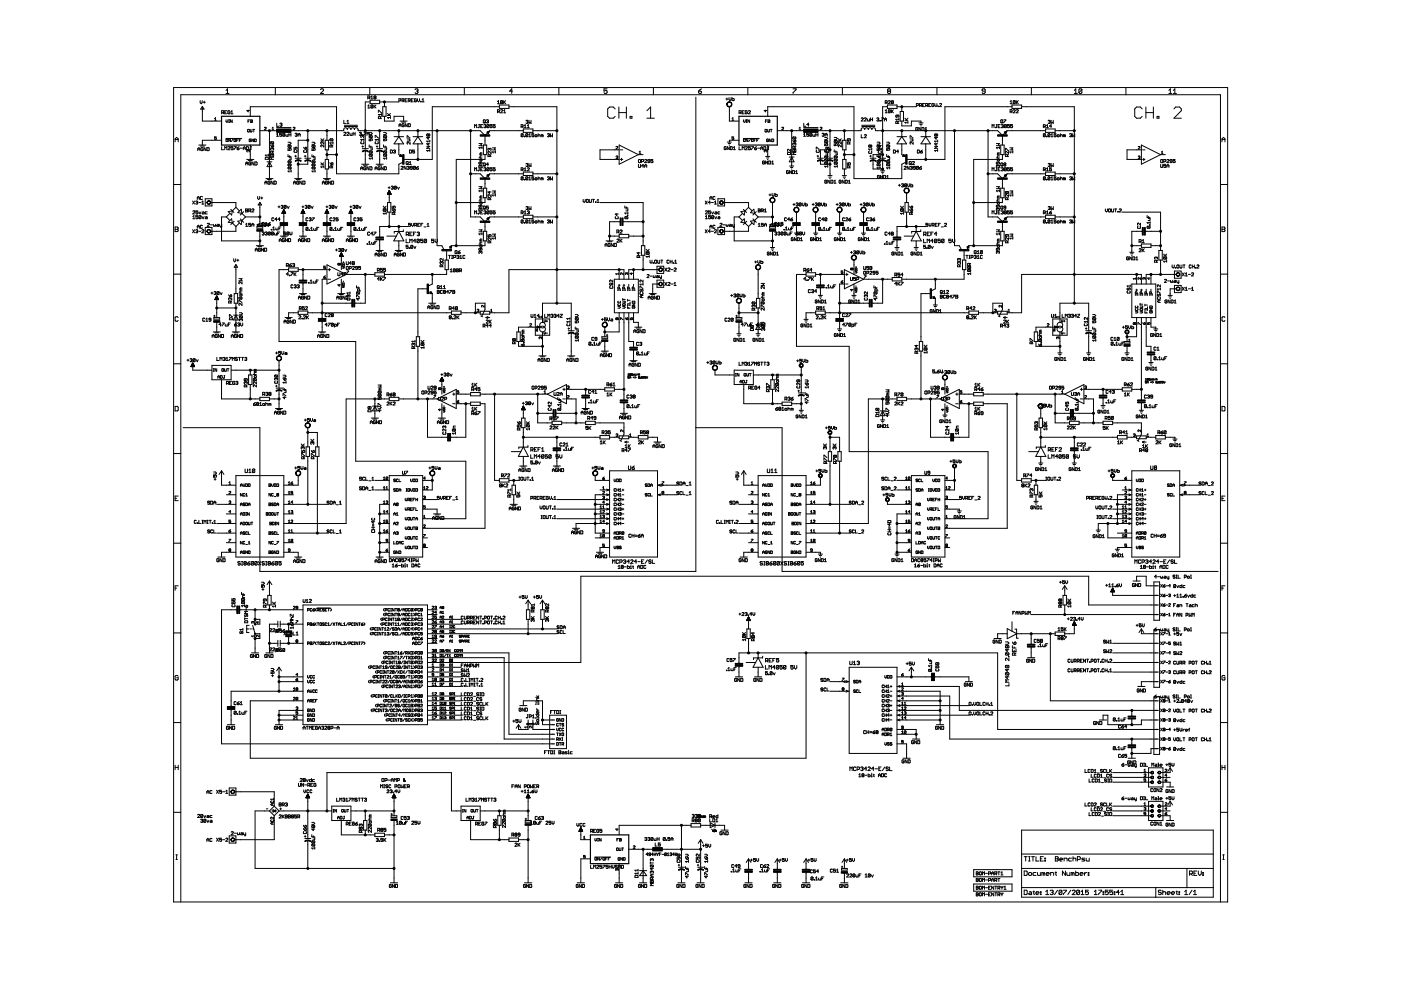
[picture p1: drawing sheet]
<svg xmlns="http://www.w3.org/2000/svg" width="297mm" height="210mm" viewBox="0 0 297 210" stroke-linecap="round" stroke-linejoin="round" font-family="sans-serif">
<g fill="none" stroke="#000" stroke-width=".21">
<path d="M36.8 18.6h223.5v172.6h-223.5zM47.9 19.2l.3-.4v1M47.9 19.8h.7M58.4 18.6v1.5M67.9 19l.2-.2 .5 .2v.2l-.7 .6h.7M78.4 18.6v1.5M88 19l.5-.2 .1 .2-.1 .3M88.3 19.3h.2M88.5 19.3l.1 .2-.1 .3-.5-.2M98.4 18.6v1.5M108.7 19.3h-.7l.5-.5v1M118.5 18.6v1.5"/>
<path d="M128.7 18.8h-.6v.5l.3-.1 .3 .1-.2 .5-.4-.2M138.5 18.6v1.5M148.1 19.3h.5l.1 .3-.1 .2h-.3zM148.7 18.8l-.6 .5M158.6 18.6v1.5M168.1 18.8h.7l-.7 1M178.6 18.6v1.5M188.3 19.3l-.1 .2 .1 .3 .5-.2-.1-.3M188.3 19.3l-.1-.1 .1-.4 .5 .2-.1 .3M188.3 19.3h.4M198.6 18.6v1.5M208.9 19.3h-.5l-.2-.1 .2-.4 .5 .2v.6l-.2 .2-.5-.2"/>
<path d="M218.7 18.6v1.5M227.8 19.2l.3-.4v1M227.8 19.8h.6M229.4 19v.6l-.2 .2h-.3l-.2-.2M229.4 19l-.7 .6M229.4 19l-.5-.2-.2 .2v.6M238.7 18.6v1.5M247.8 19.2l.3-.4v1M247.8 19.8h.7M248.8 19.2l.3-.4v1M248.8 19.8h.6M36.8 39.1h1.5"/>
<path d="M37.1 29.6h.7M37.1 30.1v-.7l.3-.3 .4 .3v.7M41.9 31.9v-.4l.3-.2 .2 .2v.4M41.9 31.6h.5M42.1 30.8h1.6M42.4 21.3v.5l.3 .2 .2-.2v-.5M42.5 31h.8M42.9 22.6v3.1h4.1M42.9 22.6l.4 .5h-.8zM43 31.4h-.4l.1 .5 .3-.1v-.2h-.2M43.1 21.7h.4M43.3 21.4v.5"/>
<path d="M43.7 31.3v.6l-.5-.6v.6M43.9 31.3l.4 .1-.1 .5h-.3zM45.5 25.1l.2-.1v.5M45.5 25.5h.4M45.9 29h-.4v.3h.4l-.1 .3-.3-.1M47 29.7h-4.1v1.1M47 23.9h.3l.1-.3-.4-.1v.6M47 31.1v.6h.4M47.2 23.9l.2 .2M47.6 31.7v-.6l.3 .2 .2-.2v.6M47.6 23.8h.3M47.9 29.4h3.4"/>
<path d="M47.9 29.5h.4l-.1 .5-.3-.1zM47.9 25.4v.4l.2 .2 .2-.2v-.4M48.1 23.5h-.5v.6h.5M48.3 31.2h.4l-.4 .5h.4M48.5 25.4h.2M48.5 26h.2M48.6 25.4v.6M48.7 23.6h-.4v.4l.3 .1 .1-.3h-.2M48.9 29.5v.5l-.4-.5v.5M49 23.7l.2-.2v.6M49 24.1h.4M49.2 25.4v.6l-.3-.6v.6"/>
<path d="M49.4 31.1h-.4v.3h.4l-.1 .3-.3-.1M49.4 29.5l-.4 .5M49.6 31.1h.5l-.5 .6M49.7 29.5h.3l-.1 .5-.3-.1zM50.2 29.7h.2M50.3 31.4h.3l.1 .2-.3 .1zM50.5 29.5h-.3v.5M50.7 31.1l-.4 .3M50.7 29.7h.2M50.9 31.4h.5M51.1 29.5h-.4v.5M51.6 31.4h.4"/>
<path d="M51.6 31.7v-.4l.2-.2 .2 .2v.4M52.1 35v-.4l.2-.3 .2 .3v.4M52.1 34.7h.4M52.2 31.1l.5 .1-.1 .5h-.4zM52.3 33.8h1.5M52.5 27.5h.4l-.1 .5-.3-.1zM52.6 25.7h.2M52.6 31.9h-.3l.1 .3M52.6 31.9h.3l-.1 .3M52.6 23.3v.4l-.3-.3h.6M52.6 31.9v.1M52.6 34h.9"/>
<path d="M53 25.4h-.4v.6M53.1 24.7v-2.1h18.3v14.3h13.2v-2.1l.8-.4M53.1 27.4v.6l.3-.1v-.5M53.1 30.8v3M53.1 31.1h.2M53.1 25.4l.4 .1-.1 .5h-.3zM53.1 25.7h.3M53.2 34.5l-.1-.2-.4 .2 .2 .5 .3-.1v-.2h-.2M53.2 29.6h-.4l.1 .4h.3v-.2h-.2M53.2 31.1v.5h-.3M53.6 27.4h.4M53.8 29.5v.5l-.4-.5v.5"/>
<path d="M53.8 27.4v.6M53.8 34.3v.7l-.4-.7v.7M54 29.5l.3 .1-.1 .4h-.2zM54.1 34.3l.4 .2-.1 .5h-.3zM55.1 27.7h4.1M56 27.1h.4l-.4 .4h.4M56.2 39.1v-.5l.2-.2 .2 .2v.5M56.2 38.7h.4M56.2 33.4l.6-.1 .1 .5h-.7zM56.4 37.9h1.5M56.6 34.3h1M56.7 38.1h.9"/>
<path d="M56.9 32.7v.4M56.9 32.9h-.7l.3 .2M57.1 27.7v10.2M57.1 34.3l.5 1h-1zM57.3 38.5l-.2-.1-.3 .1v.4l.3 .2 .2-.4h-.3M57.4 32.8l.5-.1 .1 .4h-.6zM57.4 30.7l.3 .5M57.5 30.1h.4v.4M57.5 30.1l-.1 .3 .5 .1M57.5 30.1l.4 .4M57.7 27.2l.2-.2v.5M57.7 27.5h.4"/>
<path d="M57.7 31.5h.3l-.1 .3M57.7 31.5h-.3l.1 .3M57.7 31.5v.1M57.7 32.8v.3M57.8 30.7l.2 .1-.1 .4h-.2zM57.8 32.5l-.1-.5-.3 .1v.4h.6M57.9 38.4v.7l-.4-.7v.7M58 33.3h-.6l.2 .2-.2 .3h.6M58 32l-.2 .3M58.1 38.4l.5 .1-.2 .6h-.3zM58.6 28.5l.2-.2v.6M58.6 28.9h.5"/>
<path d="M58.7 27.1h3M58.7 26.1v.7h.4M59.3 26.2l.4-.1v.3M59.5 26.4h.2M59.7 26.4v.4l-.4-.2M59.7 28.3h-.4v.3l.3-.1 .1 .3h-.4M60.4 28.4h-.5v.4M60.4 28.4l-.1 .5-.4-.1M60.4 28.4l-.5 .4M60.6 28.5l.1 .4h.3v-.4M61.1 31.5v.4h.3v-.4l.3 .1-.1 .3M61.1 32.8v.4h.6"/>
<path d="M61.1 30.2h.4l.2 .2-.2 .2h-.4M61.2 27.7h11.7v-.2a.38 .38 0 0 1 .4-.4 .38 .38 0 0 1 .3 .4 .38 .38 0 0 1 .4-.4 .38 .38 0 0 1 .4 .4 .38 .38 0 0 1 .4-.4 .38 .38 0 0 1 .4 .4 .38 .38 0 0 1 .3-.4 .38 .38 0 0 1 .4 .4v.2h25.9l1 1M61.2 34.8l.4 .4M61.2 34.1l.4 .4M61.2 30.8l-.1 .3 .5 .2M61.2 34.1l-.1 .3 .5 .1M61.2 34.8l-.1 .3 .5 .1M61.2 35.4l-.1 .3 .5 .1M61.2 30.8l.5 .1-.1 .4M61.2 34.1h.4v.4M61.2 34.8l.5 .1-.1 .3M61.2 35.4h.4v.4"/>
<path d="M61.2 35.4l.4 .4M61.2 30.8l.4 .5M61.3 28.3v.6M61.3 28.6h.4M61.3 33.4h.4v.4l-.4 .1M61.4 33v.2M61.7 28.3v.6M61.7 36v.5M61.7 36.3h-.6l.2 .2M62.1 27.1h.4l-.4 .4h.4M62.3 38.7h.4M62.3 39.1v-.5l.2-.2 .2 .2v.5"/>
<path d="M62.3 31.2v.4h.4v-.4l.3 .1-.1 .3M62.5 31.9l-.2 .1 .2 .3h.4v-.4M62.5 37.9h1.5M62.5 33.1h.3M62.5 28.4l.4-.1v.3M62.6 33.5h1.3M62.7 32.9v.4M62.8 28.6h.1M62.8 38.1h.8M62.9 28.6v.3l-.4-.1M63.2 28.6h.4M63.2 28.9v-.4l.2-.2 .2 .2v.4"/>
<path d="M63.2 34v3.9M63.4 38.5l-.2-.1-.3 .1v.4l.3 .2 .2-.4h-.3M64 38.4v.7l-.4-.7v.7M64.2 38.4l.5 .1-.2 .6h-.3zM64.4 31.2l.3 .4M64.5 31.9l-.1 .1 .1 .3h.4v-.4M64.5 33.1h.4M64.6 33.5h1.3M64.7 32.9v.4M64.8 31.2l.2 .1-.1 .3h-.2zM65.3 27.7v5.8M65.3 34v.8h-2.1"/>
<path d="M65.3 29.7h-2.1v3.8M66.1 31.5v.4h.4v-.4l.3 .1-.1 .3M66.1 30.2h.5l.2 .2-.2 .2h-.5M66.1 32.8v.4h.7M66.3 34.1l-.2 .3 .6 .1M66.3 34.1h.4v.4M66.3 35.4h.4v.4M66.3 34.1l.4 .4M66.3 34.8h.4v.4M66.3 34.8l.4 .4M66.3 30.8l.5 .1-.1 .4M66.3 35.4l-.2 .3 .6 .1"/>
<path d="M66.3 34.8l-.2 .3 .6 .1M66.3 30.8l-.2 .3 .6 .2M66.3 35.4l.4 .4M66.3 30.8l.4 .5M66.4 33.4h.4l-.1 .5h-.3M66.5 33v.2M66.8 36.3h-.7l.3 .2M66.8 36v.5M68 29.9h.7M68 29.4l.5 .5M68 34.9h.7M68 34.5l.5 .4"/>
<path d="M68.3 39.1v-.5l.3-.2 .2 .2v.5M68.3 38.7h.5M68.6 37.9h1.5M68.7 30.1v.4l-.6-.4v.4M68.7 30.7v.5l-.6-.5v.5M68.7 35.2v.4M68.7 29.4l-.4 .3M68.7 35.4h-.7l.2 .2M68.7 34.5l-.4 .3M68.9 38.1h.8M69 33.8h.7v2h-.7zM69 29.7h.7v2.1h-.7z"/>
<path d="M69.3 32.8h2.1M69.3 27.7v2M69.3 31.8v2M69.3 35.8v2.1M69.4 38.5l-.1-.1-.3 .1 .1 .6 .3-.2v-.2h-.2M69.9 34.5l.4 .4M70.1 29.4l-.2 .3 .6 .2M70.1 29.4l.5 .1-.1 .4M70.1 29.4l.4 .5M70.1 38.4v.7l-.4-.7v.7M70.3 38.4l.4 .1-.1 .6h-.3zM70.4 31.2l-.1-.5-.4 .1v.4h.7"/>
<path d="M70.4 34.5l.2 .1-.1 .3h-.2zM70.4 35.6l-.1-.4-.4 .1v.3h.7M70.6 30.1v.4M70.6 35.2l-.2 .2M70.6 30.3h-.7l.3 .2M70.6 30.7l-.2 .2M72.9 25.5v.7h.4M72.9 28.2h.4l-.4 .5h.4M73 26.6h2.8M73 26.8h2.8M73.6 25.7l.2-.2v.7M73.6 28.2h.4l-.4 .5h.4"/>
<path d="M73.6 26.2h.4M74.2 28.3l.1 .4h.3v-.4M74.9 28v.7M74.9 28.4h.4M75.3 28v.7M76.2 28.2l.3-.2v.4M76.4 28.4h.1M76.5 36v-.4l.2-.3 .2 .3v.4M76.5 35.7h.4M76.5 28.4v.3l-.3-.1M76.6 30l-.1 .1 .1 .4 .6-.1-.2-.4M76.7 34.8h1.5"/>
<path d="M76.7 31.1h.4M76.8 31.5h1.3M76.8 28.8h.4l-.2 .4M76.8 28.6l.1 .1zM76.8 28.8v.2M76.8 28.8h-.3l.1 .4M76.9 30.9v.3M77 35h.9M77.2 28h.4l-.4 .7M77.2 29.4v.4M77.2 29.6h-.7l.2 .2M77.4 31.9v2.9"/>
<path d="M77.6 35.5l-.2-.2-.3 .2 .1 .5 .4-.1v-.2h-.3M77.8 28.7v-.4l.2-.3 .3 .3v.4M77.8 28.4h.5M78 20.8h.3l.1-.4-.4-.1v.7M78 22.5l.2-.3v.7M78 22.9h.4M78.2 20.8l.2 .2M78.2 35.3v.7l-.4-.7v.7M78.3 29.4v.4h.3v-.4l.3 .1-.1 .3M78.3 30.7v.5h.6M78.3 28.1h.4l.2 .2-.2 .2h-.4M78.4 28.8h.4v.4"/>
<path d="M78.4 28.8l-.1 .3 .5 .1M78.4 32l-.1 .4 .5 .1M78.4 32.7l-.1 .3 .5 .1M78.4 32.7l.5 .1-.1 .3M78.4 32l.5 .1-.1 .4M78.4 32.7l.4 .4M78.4 32l.4 .5M78.4 28.8l.4 .4M78.4 35.3l.5 .2-.1 .5h-.4zM78.5 21.3h2v.7h-2zM78.5 21.6h-1.1v9.9M78.5 31.4h.4v.3l-.4 .1"/>
<path d="M78.6 30.9v.3M78.6 21h.5M78.6 20.6l.2-.3v.7M78.9 33.5h-.6l.2 .3M78.9 33.3v.5M79.1 22.4v.4h-.5M79.1 22.4l-.4-.2-.1 .6M79.1 22.4l-.5 .4M79.3 22.2v.7M79.4 22.6l.3 .3M79.4 20.7v.3l.3-.1-.1-.2M79.4 20.7v-.4l.3 .1-.1 .3"/>
<path d="M79.4 20.7h.2M79.5 36v-.4l.2-.3 .3 .3v.4M79.5 35.7h.5M79.5 29.2v-.5l.7 .5M79.7 30l-.2 .1 .2 .4 .5-.1-.1-.4M79.7 22.2l-.4 .5M79.7 34.8h1.6M79.8 31.1h.3M79.9 31.5h1.2M79.9 30.9v.3M80.1 35h.8M80.2 29.4v.4"/>
<path d="M80.2 29.6h-.7l.3 .2M80.2 23.8v-.4l.7 .4M80.5 27.7v3.8M80.5 31.9v2.9M80.5 21.6h4.1M80.6 35.5l-.1-.2-.3 .2 .1 .5 .3-.1v-.2h-.2M80.7 25.1l-.2-.4-.3 .1v.3h.7M80.9 24v.5M80.9 24.7l-.2 .2M80.9 24.3h-.7l.2 .2M81.2 22.6h.7v2.1h-.7zM81.3 35.3v.7l-.5-.7v.7"/>
<path d="M81.3 29.4v.4h.4v-.4l.3 .1-.1 .3M81.3 30.7v.5h.7M81.3 28.1h.5l.2 .2-.2 .2h-.5M81.4 28.8v.4h.5M81.4 32l-.1 .4 .6 .1M81.4 32.7l-.1 .3 .6 .1M81.4 32l.5 .5M81.4 28.8h.5v.4M81.4 32.7l.6 .1-.1 .3M81.4 32l.6 .1-.1 .4M81.4 32.7l.5 .4M81.4 28.8l.5 .4"/>
<path d="M81.5 35.3l.4 .2-.1 .5h-.3zM81.5 24.7v1h2v-1h2.1v1M81.5 21.6v1M81.6 31.4h.4v.3l-.4 .1M81.7 30.9v.3M82 33.5h-.7l.3 .3M82 33.3v.5M82.1 24.5h.7M82.1 24l.5 .5M82.3 39.8h.4M82.5 39.6v.4M82.8 31.8l.4 .1-.1 .5h-.3z"/>
<path d="M82.8 24.9h-.7l.3 .2M82.8 24.7v.4M82.8 24l-.3 .4M83 39.6l.3-.1v.3M83.2 39.8h.1M83.3 39.8v.3l-.3-.1M83.4 31.9l.3-.1 .2 .1-.2 .2M83.5 29h2.1M83.6 32.1h.1M83.7 32.1l.2 .1-.2 .2-.3-.1M84 39.6v.4h-.4M84 39.6l-.3-.1-.1 .5"/>
<path d="M84 39.6l-.4 .4M84.3 39.7l.2 .4 .2-.4M84.6 29l1 1.5h-2.1zM84.6 27.7v1.3M84.6 30.5v2.3l.2 .2M84.6 21.4l.4-.1-.1-.4h-.3v.7M84.6 26.9v-.5l.2-.2 .2 .2v.5M84.6 26.5h.4M84.8 25.7h1.5M84.9 32.8l.5 .4-.7-.1zM85 33h.1l-.1-.1-.1 .2h.4l-.3-.3-.2 .3M85 35.4h.4l-.4 .5h.4"/>
<path d="M85.1 25.9h.9M85.2 21.4l.5-.1-.1-.4h-.4v.7M85.4 21.4l.3 .2M85.7 26.3h-.4l.1 .6 .3-.1v-.3h-.2M85.9 21.3h.2M86.1 34.4h.5l-.2 .5-.3-.1zM86.1 35.3v.6l-.4-.6v.6M86.3 29.3v-.5l.7 .5M86.3 29.5h.4l.3 .2-.3 .2h-.4M86.3 20.9h-.4v.7h.4M86.3 35.4l.4-.1v.3M86.3 34.7l.3 .2"/>
<path d="M86.3 26.2v.7l-.4-.7v.7M86.6 21.4l.4-.1-.1-.4h-.3v.7M86.6 35.6h.1M86.6 26.2l.4 .1-.1 .6h-.3zM86.7 35.6v.3l-.4-.1M86.8 21.4l.2 .2M86.8 34.5l.2-.3v.7M86.8 34.9h.4M86.8 31.8l.5 .1-.2 .5h-.3zM87 30.1v.5l-.6-.5v.5M87.2 21.3h.2M87.4 35.6h-.3v-.3l.3 .1v.4h-.4"/>
<path d="M87.6 29h2M87.6 20.9h-.4v.7h.4M87.9 31.8h-.4v.3h.4l-.1 .3-.3-.1M88.1 35.4l-.1 .5-.4-.1M88.1 35.4h-.5v.4M88.1 35.4l-.5 .4M88.3 21h-.4v.5l.3 .1 .1-.3h-.2M88.3 35.6h.3l.1 .2-.3 .1zM88.5 20.9v.5l.2 .2 .2-.2v-.5M88.6 27.7v1.3M88.6 30.5v3.3M88.6 29l1 1.5h-2z"/>
<path d="M88.7 35.3l-.4 .3M89.2 21.5l.1 .1zM89.5 21.1l.2-.2v.7M89.5 21.6h.4M90.5 31h.6l-.6 .5h.6M90.8 28.5h.3l-.1 .4-.2-.2M90.8 29.1v.4l-.3-.3h.6M90.8 30.4v.4l-.3-.3h.6M90.8 28.5v.2M90.8 28.5h-.3l.1 .4 .2-.2M91.1 29.7v.4M91.1 31.7v.4"/>
<path d="M91.1 31.9h-.6l.2 .2M91.1 29.9h-.6l.2 .2M92.7 27.7v24.4h1l.4 .8M99.8 27.7v18.3h2l1 1M99.8 36.9h2l1 1M100.6 36.2v-.6l.2 .2 .2-.2v.6M100.6 27.1v-.7l.2 .2 .2-.2v.7M101.5 35.6h.2M101.5 26.4h.2M101.5 33.5h.7M101.5 30.4h.7l-.2 .2 .2 .3h-.7M101.5 39.6h.7l-.2 .2 .2 .2h-.7"/>
<path d="M101.6 26.4v.6h-.3M101.6 35.6v.5h-.3M101.8 33.8l.3-.1 .1 .3-.3 .1zM101.9 35.1h.3l-.1 .4M101.9 34.4l-.1 .4-.3-.1 .1-.3h.5v.4M101.9 35.1v.1M101.9 35.1h-.4l.1 .4M101.9 32.6l-.1 .2h.4M101.9 32.6h.3M101.9 35.9h.3M101.9 26.8h.3M102.2 33.1l-.4 .1 .1 .3"/>
<path d="M102.2 31.3h-.7l.3 .2M102.2 31.1v.4M102.2 32.4h-.3v.2M102.4 35.6h-.5v.6h.5M102.4 26.4h-.5v.7h.5M102.5 34.6h.4l-.1 .6-.3-.1zM102.5 25.5h.4l-.1 .6-.3-.1zM102.5 30.8h.7v2h-.7zM102.5 39.9h.7v2h-.7zM102.6 35.7l.3-.1v.3M102.6 26.5l.3-.1v.4M102.7 25.8l.2 .3"/>
<path d="M102.7 35l.2 .2M102.8 35.9h.1M102.8 26.8h.1M102.8 32.8v1h-6.1v18.3M102.8 28.7v2.1M102.8 37.9v2M102.9 35.9v.3l-.3-.1M102.9 26.8v.3l-.3-.1M103.1 25.5l.3-.1 .2 .1-.2 .2M103.3 28l.5-.2-.3 .5zM103.3 37.1l.5-.1-.3 .5zM103.3 37.1l.4-.1-.2 .4z"/>
<path d="M103.3 25.7h.1M103.3 28l.4-.1-.2 .3zM103.4 25.7l.2 .1-.2 .3-.3-.1M103.4 28l.1 .1M103.4 37.1l.1 .2M103.6 34.9h-.5l.3-.4v.7M103.7 35.7h-.5v.4M103.7 26.5h-.5v.5M103.7 26.5v.5h-.5M103.7 35.7v.4h-.5M103.7 26.5l-.5 .5M103.7 35.7l-.5 .4"/>
<path d="M103.7 27.9l-.9 .8M103.7 37l-.9 .9M103.8 27.8l-.1 .1M103.8 37h-.1M103.8 31.6h-.3l.1 .3M103.8 31.6h.3l-.1 .3M103.8 31.6v.1M103.9 33.2l-.1-.4-.3 .1v.3h.6M104.1 32.8l-.2 .2M104.1 32.1v.5l-.4-.5-.2 .1 .1 .4M104.3 26.4h-.4v.4l.2-.2 .2 .2-.1 .3-.3-.1M104.3 35.6h-.4v.3h.4l-.1 .3-.3-.1"/>
<path d="M104.4 31.3h.6l-.2 .3 .2 .2h-.6M105 26.4h-.5v.4l.4-.2 .1 .4h-.5M105 35.6h-.5v.3l.4-.1 .1 .3h-.5M105 32v.4M105 32.2h-.6l.2 .2M105.5 23.7h.3l.1-.3-.4-.1v.6M105.5 21.5l.2-.2v.7M105.5 22h.4M105.7 23.7l.2 .2M105.9 22.6h-14.2v11.2h-6.1M105.9 22.3h2v.7h-2zM106.1 23.4h.5l-.5 .5h.5"/>
<path d="M106.6 21.4h-.5v.5M106.6 21.4v.5h-.5M106.6 21.4l-.5 .5M106.8 21.3v.7M106.8 23.9h.4M106.8 23.5l.2-.2v.6M106.9 21.7l.3 .3M107.2 21.3l-.4 .5M107.9 22.6h10.2v41.7M110.5 26.9l.4-.1-.1-.4h-.3v.7M110.5 36l.4-.1-.1-.3h-.3v.6M110.7 26.9l.2 .2"/>
<path d="M110.7 36l.2 .2M110.9 28.4h-.4v.5M110.9 37.6h-.4v.4M110.9 28.4v.5h-.4M110.9 37.6v.4h-.4M110.9 28.4l-.4 .5M110.9 37.6l-.4 .4M111 27.3h2v.8h-2zM111 36.5h2v.7h-2zM111 27.7l-7.2 .1M111 36.9l-7.2 .1M111.1 28.9l.2 .1z"/>
<path d="M111.1 38l.2 .1zM111.1 26.6l.3-.2v.7M111.1 35.8l.3-.2v.6M111.1 27.1h.5M111.1 36.2h.5M111.5 25.6l.3-.1v.3M111.5 34.8l.3-.2v.4M111.7 35h.1M111.7 25.8h.1M111.8 26.6l.2-.2v.7M111.8 35.7h.4l-.4 .5h.4M111.8 27.1h.4"/>
<path d="M111.8 35v.3l-.3-.1M111.8 25.8v.4l-.3-.1M111.9 28.4l-.3-.1-.1 .6M111.9 28.4v.5h-.4M111.9 28.4l-.4 .5M111.9 37.6l-.3-.1-.1 .5M111.9 37.6v.4h-.4M111.9 37.6l-.4 .4M112.1 28.6l.2-.3v.7M112.1 37.7l.2-.2v.6M112.1 29h.5M112.1 38.1h.5"/>
<path d="M112.2 25.5v.7l.2-.3 .2 .3v-.7M112.2 34.6v.7l.2-.2 .2 .2v-.7M113 27.7h5.1M113 36.9h5.1M113.2 28.3h-.4v.4h.4l-.1 .3-.3-.1M113.2 37.5h-.4v.3l.2-.1 .2 .1-.1 .3-.3-.1M113.5 28.6l.4 .1-.2 .3-.3-.1zM113.5 37.7l.4 .1-.2 .3-.3-.1zM114.1 28.3v.7M114.1 37.5v.6M114.1 28.7l.3-.1 .1 .4M114.1 37.8l.3-.1 .1 .4"/>
<path d="M115 28.7h.2v.3M115 37.8l.1-.1 .1 .1v.3M115 28.7l-.3-.1v.4M115 37.8l-.3-.1v.4M115 28.7v.3M115 37.8v.3M116.1 37.6l.3-.1v.3M116.1 28.4l.3-.1v.4M116.3 28.7h.1M116.3 37.8h.1M116.4 28.7v.3l-.3-.1M116.4 37.8v.3l-.3-.1"/>
<path d="M116.7 28.3v.7l.2-.2 .2 .2v-.7M116.7 37.5v.6l.2-.2 .2 .2v-.6M130.4 23.1l-.4-.4h-.8l-.4 .4v1.6l.4 .4h.8l.4-.4M130.6 33.2l.3-.1v.3M130.6 31.1h.4l-.4 .5h.4M130.8 33.4h.1M130.9 33.4v.2l-.3-.1M131.2 23.9h1.6M131.2 22.7v2.4M131.3 31.8h-4.1v2h4.1M131.3 30.8l4 2-4 2zM131.5 33.8h.5"/>
<path d="M131.5 31.8h.5M131.8 33.5v.6M132.8 22.7v2.4M133.6 24.7h.4v.4h-.4zM135.3 32.8h1.1M135.4 34.8l.1 .7 .3-.1v-.6M135.5 33.8l.3 .2-.1 .5-.3-.1zM135.5 32.3l.2-.2v.5M135.5 32.6h.4M136 34.3l.5-.1-.1-.4h-.4v.7M136.5 35.2h-.5l.4-.4v.7M136.7 35.5v-.4l.2-.3 .2 .3v.4"/>
<path d="M136.7 34l.3-.2 .1 .3-.4 .4h.4M136.7 35.2h.4M137.2 23.5l.7-.8v2.4M137.2 25.1h1.5M137.8 34.2l-.5-.1 .1-.3 .4 .2v.4h-.5M138.4 33.8h-.4v.4h.4l-.1 .3-.3-.1M147.5 20.6v100.6h-92.4v-30.5h-16.3M153.9 21h.4M154 31.2h-.5v.4l.4 .1 .1-.3h-.2M154.1 20.8v.4M154.2 30.1h.9M154.4 30.4h.5"/>
<path d="M154.6 20.7v.4l.2 .2 .2-.2v-.4M154.6 30.8h.1M154.6 31.1v.6l-.4-.6v.6M154.6 22.6v3.1h2.1M154.9 31.1l.4 .1-.1 .5h-.3zM155.2 25.1l.2-.1v.5M155.2 25.5h.4M155.2 20.7v.6l.5-.1-.2-.3h-.3M155.5 31.3l.2-.2v.6M155.5 31.7h.4M155.6 29h-.4v.3h.4l-.1 .3-.3-.1M156.7 29.7h-2.1v.4"/>
<path d="M156.7 31.1v.6h.4M156.7 23.9h.3l.1-.3-.4-.1v.6M156.9 23.9l.2 .2M157.4 31.7v-.6l.2 .2 .2-.2v.6M157.4 23.8h.2M157.6 29.4h3.4M157.6 29.5h.4l-.1 .5-.3-.1zM157.6 25.4v.4l.2 .2 .2-.2v-.4M157.8 23.5h-.4v.6h.4M158 31.2h.5l-.5 .5h.5M158.2 25.4h.2M158.2 26h.2"/>
<path d="M158.3 25.4v.6M158.5 23.6h-.5v.4l.3 .1 .2-.3h-.3M158.6 29.5v.5l-.4-.5v.5M158.7 23.6h.4l-.4 .5h.4M158.9 25.4v.6l-.3-.6v.6M159.1 31.1h-.4v.3h.4l-.1 .3-.3-.1M159.1 29.5l-.4 .5M159.3 29.5h.4l-.1 .5-.3-.1zM159.3 31.1h.4l-.4 .6M159.9 29.7h.2M160 31.4h.3l.1 .2-.3 .1zM160.3 29.5h-.4v.5"/>
<path d="M160.4 31.1l-.4 .3M160.4 29.7h.2M160.6 31.4h.5M160.8 29.5h-.4v.5M161.3 31.4h.4M161.3 31.7v-.4l.2-.2 .2 .2v.4M161.9 31.1l.5 .1-.1 .5h-.4zM162.1 34.2h-.4v.5l.3 .1 .1-.3h-.2M162.2 27.5h.4l-.1 .5-.3-.1zM162.3 25.7h.2M162.3 31.9h.3l-.1 .3M162.3 31.9h-.3l.1 .3"/>
<path d="M162.3 23.3v.4l-.3-.3h.6M162.3 31.9v.1M162.3 33.2h.9M162.5 33.5h.5M162.7 25.4h-.4v.6M162.7 33.8h.1M162.7 34.1v.7l-.4-.7v.7M162.8 24.7v-2.1h18.3v15.3h10.1v-3.1l.8-.4M162.8 27.4l.1 .6 .2-.1v-.5M162.8 30.8v2.4M162.8 31.1h.2M162.8 25.4l.4 .1-.1 .5h-.3z"/>
<path d="M162.8 25.7h.3M162.9 29.6h-.4l.1 .4h.3v-.2h-.2M162.9 31.1v.5h-.3M163 34.1l.4 .1-.1 .6h-.3zM163.3 27.4h.4M163.5 29.5v.5l-.4-.5v.5M163.5 27.4v.6M163.6 34.8h.4M163.6 34.4l.2-.3v.7M163.7 29.5l.3 .1-.1 .4h-.2zM164.8 27.7h6.1M165.8 27.1h.3l-.3 .4h.3"/>
<path d="M167 32.4l.5-.1 .1 .5h-.6zM167.2 36.3h-.4l.1 .5 .3-.1v-.2h-.2M167.3 33.3h1.1M167.4 35.2h.9M167.6 35.5h.5M167.6 31.7v.4l-.4-.4-.2 .1 .1 .3M167.8 35.8h.1M167.8 36.2v.6l-.4-.6v.6M167.9 33.3l.5 1h-1.1zM167.9 27.7v7.5M168 36.2l.5 .1-.1 .5h-.4zM168.1 29.7l.3 .4"/>
<path d="M168.2 31.7h.4l.1 .4h-.6zM168.2 29l.4 .5M168.2 29v.5h.4M168.2 29h.4v.5M168.4 30.5v.1M168.4 31.8v.3M168.4 30.5h-.3l.1 .3M168.4 30.5h.3l-.1 .3M168.5 31.5v-.4l-.3-.1-.1 .5h.6M168.5 29.7l.2 .1-.1 .3h-.2zM168.7 36.8h.4M168.7 36.4l.2-.2v.6"/>
<path d="M168.7 32.3h-.6l.2 .2-.2 .3h.6M168.7 31l-.2 .2M169.4 27.5h.4M169.4 27.2l.2-.2v.5M170.4 28.9h.4M170.4 28.5l.2-.2v.6M170.4 27.1h3M170.4 26.1v.7h.5M171.4 28.3h-.4v.3h.4l-.1 .3-.3-.1M171.5 26.4h-.4l.3-.3v.7M172.1 28.4l-.4 .4M172.1 28.4v.4h-.4"/>
<path d="M172.1 28.4h-.4v.4M172.3 28.5l.1 .4h.4v-.4M172.9 27.7h9.7v-.2a.38 .38 0 0 1 .4-.4 .38 .38 0 0 1 .3 .4 .38 .38 0 0 1 .4-.4 .38 .38 0 0 1 .4 .4 .37 .37 0 0 1 .4-.4 .37 .37 0 0 1 .3 .4 .38 .38 0 0 1 .4-.4 .38 .38 0 0 1 .4 .4v.2h25.9l1 1M173 28.6h.4M173 28.3v.6M173.1 31.6v-.4l.6 .4M173.2 31.9v.4h.4v-.4M173.2 33.1h.4M173.3 33.5h1.3M173.4 32.9v.4M173.4 28.3v.6M173.9 27.1h.4l-.4 .4h.4"/>
<path d="M173.9 34v.8h2.1M174.3 28.4l.3-.1v.3M174.5 28.6h.1M174.6 28.6v.3l-.3-.1M174.8 30.5v.4h.4v-.4l.3 .1-.1 .3M174.8 29.1h.5l.2 .3-.2 .2h-.5M174.8 31.8v.4h.7M174.9 33.7v.5h.5M174.9 33.1v.4h.5M174.9 29.8l.5 .4M174.9 33.7h.5v.5M174.9 28.6h.5"/>
<path d="M174.9 34.4h.5l.1 .3-.1 .1zM174.9 33.1h.5v.4M174.9 28.9v-.4l.3-.2 .2 .2v.4M174.9 34.4v.4M174.9 29.8h.5v.4M174.9 29.8v.4h.5M174.9 33.7l.5 .5M174.9 33.1l.5 .4M175.1 32.4h.4l-.1 .5h-.3M175.2 32v.2M175.2 31.9v.4h.4v-.4M175.3 33.1h.3"/>
<path d="M175.3 38.3h-.4l.1 .5 .3-.1v-.2h-.2M175.3 33.5h1.3M175.4 31.3h-.3l.1 .3 .2-.1M175.4 31.3h.3l-.1 .3-.2-.1M175.4 31.3v.2M175.4 32.9v.4M175.5 35.3h-.7l.3 .2M175.5 35.1v.4M175.5 37.2h.9M175.7 37.5h.5M175.9 37.9h.1M175.9 38.2v.6l-.4-.6v.6"/>
<path d="M176 31.8h-2.1v1.7M176 27.7v5.8M176 34v3.2M176.2 38.2l.4 .1-.1 .5h-.3zM176.8 38.4l.2-.2v.6M176.8 38.8h.4M176.9 30.5v.4h.3v-.4l.3 .1-.1 .3M176.9 29.1h.4l.2 .3-.2 .2h-.4M176.9 31.8v.4h.6M177 33.1v.4h.4M177 33.7v.5h.4M177 34.4v.4h.4"/>
<path d="M177 29.8l.4 .4M177 33.1h.4v.4M177 34.4h.4v.4M177 33.7h.4v.5M177 29.8l.5 .1-.1 .3M177 29.8v.4h.4M177 34.4l.4 .4M177 33.7l.4 .5M177 33.1l.4 .4M177.1 32.4h.4v.3l-.4 .2M177.2 32v.2M177.5 35.3h-.6l.2 .2"/>
<path d="M177.5 35.1v.4M177.7 29.9h.7M177.7 29.4l.5 .5M178.3 38.3h-.4l.1 .5 .3-.1v-.2h-.2M178.4 30.7v.5l-.5-.5-.2 .1 .1 .4M178.4 30.1v.4l-.6-.4v.4M178.4 29.4l-.3 .3M178.6 37.2h.9M178.7 33.8h.7v2h-.7zM178.7 29.7h.7v2.1h-.7zM178.8 37.5h.5M179 37.9h.1"/>
<path d="M179 38.2v.6l-.4-.6v.6M179 32.8h2.1M179 27.7v2M179 31.8v2M179 35.8v1.4M179.2 38.2l.4 .1-.1 .5h-.3zM179.6 34.5v.4h.4v-.4l.3 .1-.1 .3M179.9 38.4l.2-.2v.6M179.9 38.8h.4M180 29.4l-.1 .5-.3-.2 .1-.3h.5v.5M180.1 30.5l-.1-.4-.4 .1v.3h.7M180.1 35.6l-.1-.4-.4 .1v.3h.7"/>
<path d="M180.3 35.2l-.2 .2M180.3 30.1l-.2 .2M182.6 28.6v.6h.4M182.6 25.1h.4l-.4 .6h.4M182.7 26.6h2.8M182.7 26.8h2.8M183.3 28.7h.4l-.4 .5h.4M183.3 25.1h.4l-.4 .6h.4M183.9 25.2l.1 .5h.3v-.5M184.3 32.1v.4l.5-.1-.1-.3M184.4 33.1h.3M184.5 33.5h1.2"/>
<path d="M184.5 30.9h-.3l.1 .3 .2-.1M184.5 30.9h.3l-.1 .3-.2-.1M184.5 30.9v.2M184.6 25v.7M184.6 32.9v.4M184.6 25.3h.4M184.8 31.4v.5M184.8 31.6h-.6l.2 .3M185 25v.7M185.1 34v1.8h2M185.9 25.1l.3-.1v.3M185.9 31.5v.4h.4l-.1-.2"/>
<path d="M185.9 32.7v.5h.7M185.9 30.1h.5l.2 .3-.2 .2h-.5M186.1 34.1l-.2 .3 .6 .1M186.1 34.1h.4v.4M186.1 34.7h.4v.5M186.1 30.8v.4h.4M186.1 34.7l-.2 .4 .6 .1M186.1 30.8h.4v.4M186.1 34.1l.4 .4M186.1 34.7l.4 .5M186.1 30.8l.4 .4M186.1 25.3h.1"/>
<path d="M186.2 31.7l.1-.2h.2v.4M186.2 33.4h.4v.3l-.4 .1M186.2 25.3v.4l-.3-.2M186.2 31.6h.7M186.2 31.6l.2 .3M186.2 37.5h.3l-.1 .3M186.3 33v.2M186.3 32.1v.4l.6-.1-.1-.3M186.4 33.1h.4M186.5 37.3h-.5l.1 .5M186.5 33.5h1.3M186.5 25.5l.1 .2z"/>
<path d="M186.5 30.8v.4M186.6 35.6h-.7l.3 .2M186.6 32.9v.4M186.6 35.4v.4M186.7 36.2h.9M186.9 25h.4l-.4 .7M186.9 31.4v.5M186.9 30.9h-.7l.3 .3M186.9 36.5h.5M187.1 36.9h.1M187.1 37.2v.6l-.4-.6v.6M187.1 32.8h-2v.7"/>
<path d="M187.1 34v2.2M187.3 37.8v-.6l.5 .1-.1 .5M187.5 25.3h.4M187.5 25.7v-.5l.2-.2 .2 .2v.5M187.7 21.8h.3l.1-.3-.4-.1v.6M187.7 23.5l.2-.2v.6M187.7 23.9h.4M187.9 21.8l.2 .2M188 31.5v.4h.3v-.4l.3 .1-.1 .3M188 30.1h.4l.2 .3-.2 .2h-.4M188 32.7v.5h.6M188 37.4l.2-.2v.6"/>
<path d="M188.1 34.1l-.1 .3 .5 .1M188.1 34.1l.5 .1-.1 .3M188.1 34.7l-.1 .4 .5 .1M188.1 34.1l.4 .4M188.1 30.8v.4h.4M188.1 30.8h.4v.4M188.1 34.7l.5 .1-.1 .4M188.1 34.7l.4 .5M188.1 30.8l.4 .4M188.2 22.3h2v.7h-2zM188.2 22.6h-1.1v10.9M188.2 33.4h.4v.3l-.4 .1"/>
<path d="M188.3 33v.2M188.3 21.5h.5l-.5 .5h.5M188.6 35.6h-.6l.2 .2M188.6 35.4v.4M188.8 23.4v.4h-.5M188.8 23.4l-.5 .4M188.8 23.4l-.4-.1-.1 .5M189 23.3v.6M189.1 23.6l.3 .3M189.4 21.5h-.4v.4M189.4 31.8l.5 .1-.2 .5h-.3zM189.4 21.5l-.4 .4"/>
<path d="M189.4 21.5v.4h-.4M189.4 23.3l-.4 .4M190.2 29h2M190.2 22.6h4M190.2 24.4v.3h-.3l.1-.3h.5v.4M190.4 26.2v-.4l-.4-.1-.1 .5h.7M190.5 39.3h.4M190.5 32.1h-.4l.3-.3v.6M190.6 25.7l-.2 .2M190.6 25.3h-.7l.2 .2M190.6 25.1v.4M190.7 39.1v.4"/>
<path d="M190.9 23.6h.7v2.1h-.7zM191.1 39.1l.4-.1v.3M191.2 25.7v1h2v-1h2.1v.4M191.2 29l1 1.5h-2zM191.2 22.6v1M191.2 27.7v1.3M191.2 30.5v2.3l.3 .2M191.3 39.3h.2M191.5 39.3v.3l-.4-.1M191.6 32.8l.4 .4-.6-.1zM191.6 33h.2l-.2-.1-.1 .2h.4l-.3-.3-.1 .3M191.7 35.4h.4l-.4 .5h.4"/>
<path d="M191.9 25.5h.6M191.9 25.1l.4 .4M192.2 39.1h-.4v.4M192.2 39.1l-.1 .5-.3-.1M192.2 39.1l-.4 .4M192.4 39v.4l.3 .2 .2-.2v-.4M192.5 25.9h-.6l.2 .3M192.5 25.7v.5M192.5 25.1l-.3 .3M192.8 35.3v.6l-.5-.6v.6M192.8 34.4h.4l-.1 .5-.3-.1zM193 29.5h.4l.2 .2-.2 .2h-.4"/>
<path d="M193 29.3v-.5l.6 .5M193 35.4l.3-.1v.3M193 34.7l.2 .2M193.1 39v.6h.3l.1-.3-.4-.1M193.2 35.6h.1M193.3 35.6v.3l-.3-.1M193.4 34.4h.5l-.5 .5h.5M193.6 30.1v.5l-.4-.5-.2 .1 .1 .4M194.1 35.6l-.5-.1 .2-.2 .3 .1v.4h-.5M194.3 22.4l.4-.1-.1-.4h-.3v.7M194.5 31.8l.4 .1-.1 .5h-.3zM194.6 27.1h-.4l.1 .6 .3-.1v-.3h-.2"/>
<path d="M194.7 35.4l-.3-.1-.1 .5M194.7 35.4l-.1 .5-.3-.1M194.7 35.4l-.4 .4M194.8 26.1h.9M194.9 35.6h.4l.1 .2-.3 .1zM194.9 22.4l.5-.1-.1-.4h-.4v.7M195 26.4h.5M195.2 32.1h.3l.1 .2-.3 .1zM195.2 22.4l.2 .2M195.2 26.7h.1M195.2 27v.7l-.4-.7v.7M195.3 29h2"/>
<path d="M195.4 35.3l-.5 .3M195.5 27l.4 .1-.1 .6h-.3zM195.6 31.8l-.4 .3M195.6 22.3h.2M196 21.9h-.4v.7h.4M196.1 27.2l.2-.2v.7M196.1 27.7h.5M196.3 22.4l.4-.1-.1-.4h-.3v.7M196.3 29l1 1.5h-2zM196.3 27.7v1.3M196.3 30.5v3.3M196.5 22.4l.2 .2"/>
<path d="M196.9 22.3h.2M197.3 21.9h-.4v.7h.4M198 22.1h-.4l.1 .5 .3-.1v-.2h-.2M198.1 31h.7l-.7 .5h.7M198.2 21.9v.5l.2 .2 .2-.2v-.5M198.5 28.5v.2M198.5 29.1v.4l-.4-.3h.7M198.5 30.4v.4l-.4-.3h.7M198.5 28.5h-.4l.1 .4 .3-.2M198.5 28.5h.3l-.1 .4-.2-.2M198.8 31.9h-.7l.3 .2M198.8 29.9h-.7l.3 .2"/>
<path d="M198.8 29.7v.4M198.8 31.7v.4M198.9 22.5l.1 .1zM199.2 22.1h.4l-.4 .5h.4M202.4 27.7v24.4h1l.4 .8M209.5 27.7v18.3h2l1 1M209.5 36.9h2l1 1M210.3 36.2v-.6l.2 .2 .3-.2v.6M210.3 27.1v-.7l.2 .2 .3-.2v.7M211.2 35.6h.2M211.2 26.4h.2M211.2 33.5h.7"/>
<path d="M211.2 30.4h.7l-.2 .2 .2 .3h-.7M211.2 39.6h.7l-.2 .2 .2 .2h-.7M211.3 35.6v.5h-.3M211.3 26.4v.6h-.3M211.5 33.8l.3-.1 .1 .3-.3 .1zM211.6 34.4v.3h-.4l.1-.3h.5v.4M211.6 35.1h-.4l.1 .4M211.6 35.1h.3l-.1 .4M211.6 32.6l-.1 .2h.4M211.6 32.6h.3M211.6 35.1v.1M211.6 35.9h.3"/>
<path d="M211.6 26.8h.3M211.9 31.3h-.7l.3 .2M211.9 33.1l-.4 .1 .1 .3M211.9 32.4h-.3l-.1 .1 .1 .1M211.9 31.1v.4M212.1 26.4h-.5v.7h.5M212.1 35.6h-.5v.6h.5M212.2 30.8h.7v2h-.7zM212.2 34.6h.4l-.1 .6-.3-.1zM212.2 25.5h.4l-.1 .6-.3-.1zM212.2 39.9h.7v2h-.7zM212.3 35.7l.3-.1v.3"/>
<path d="M212.3 26.5l.3-.1v.4M212.4 35l.2 .2M212.4 25.8l.2 .3M212.5 35.9h.1M212.5 26.8h.1M212.5 32.8v1h-6.1v18.3M212.5 28.7v2.1M212.5 37.9v2M212.6 26.8v.3l-.3-.1M212.6 35.9v.3l-.3-.1M212.8 25.4h.5l-.5 .7M212.9 34.9v-.4l.4 .1-.2 .3"/>
<path d="M212.9 34.9v.3l.4-.1-.2-.2M212.9 34.9h.2M212.9 28l.5-.2-.1 .5zM212.9 37.1l.5-.1-.1 .5zM213 37.1l.4-.1-.1 .4zM213 28l.4-.1-.1 .3zM213.1 37.1l.2 .2M213.1 28l.2 .1M213.2 31.9v-.4l.6 .4M213.4 26.5v.5h-.5M213.4 35.7h-.5v.4M213.4 26.5h-.5v.5"/>
<path d="M213.4 35.7v.4h-.5M213.4 26.5l-.5 .5M213.4 35.7l-.5 .4M213.6 33.2l-.1-.4-.3 .1v.3h.6M213.8 32.1v.5l-.4-.5-.2 .1 .1 .4M213.8 32.8l-.2 .2M214 26.4h-.4v.4l.2-.2 .2 .2-.1 .3-.3-.1M214 35.6h-.4v.3h.4l-.1 .3-.3-.1M214.1 31.3h.6l-.2 .3 .2 .2h-.6M214.2 22h.4M214.2 21.5l.2-.2v.7M214.2 23.7l.4-.1-.1-.3h-.3v.6"/>
<path d="M214.4 23.7l.2 .2M214.6 22.6h-14.3v11.2h-8.1M214.6 22.3h2v.7h-2zM214.7 35.6h-.5v.3h.5l-.1 .3-.4-.1M214.7 26.4h-.5v.4l.3-.2 .2 .2-.1 .3-.4-.1M214.7 32v.4M214.7 32.2h-.6l.2 .2M214.8 23.4h.4l-.4 .5h.4M215.2 21.4h-.4v.5M215.2 21.4v.5h-.4M215.2 21.4l-.4 .5M215.5 21.3v.7"/>
<path d="M215.5 23.4h.4l-.4 .5h.4M215.6 21.7l.3 .3M215.9 21.3l-.4 .5M216.6 22.6h11.2v41.7M221.2 36h.3l.1-.3-.4-.1v.6M221.2 26.9h.3l.1-.4-.4-.1v.7M221.4 26.9l.2 .2M221.4 36l.2 .2M221.6 37.6v.4h-.4M221.6 37.6h-.4v.4M221.6 28.4h-.4v.5M221.6 28.4v.5h-.4"/>
<path d="M221.6 28.4l-.4 .5M221.6 37.6l-.4 .4M221.7 27.7h-8.1l-1.1 1M221.7 27.3h2v.8h-2zM221.7 36.5h2v.7h-2zM221.7 36.9h-8.1l-1.1 1M221.9 28.9l.1 .1zM221.9 38l.1 .1zM221.9 27.1h.4M221.9 36.2h.4M221.9 26.6l.2-.2v.7M221.9 35.8l.2-.2v.6"/>
<path d="M222.2 34.8l.3-.2v.4M222.2 25.6l.3-.1v.3M222.4 35h.1M222.4 25.8h.1M222.5 25.8v.4l-.3-.1M222.5 35v.3l-.3-.1M222.6 28.4h-.4v.5M222.6 28.4v.5h-.4M222.6 37.6h-.4v.4M222.6 37.6v.4h-.4M222.6 28.4l-.4 .5M222.6 37.6l-.4 .4"/>
<path d="M222.8 29h.5M222.8 38.1h.5M222.8 28.6l.3-.3v.7M222.8 37.7l.3-.2v.6M222.9 25.5v.7l.2-.3 .2 .3v-.7M222.9 34.6v.7l.2-.2 .2 .2v-.7M222.9 35.6h-.4v.3h.4l-.1 .3-.3-.1M222.9 26.8h-.4l.3-.4v.7M223.7 27.7h4.1M223.7 36.9h4.1M223.9 37.5h-.4v.3l.2-.1 .2 .1-.1 .3-.3-.1M223.9 28.3h-.4v.4h.4l-.1 .3-.3-.1"/>
<path d="M224.3 28.6l.3 .1-.1 .3-.3-.1zM224.3 37.7l.3 .1-.1 .3-.3-.1zM224.8 28.7l.3-.1 .1 .4M224.8 37.8l.3-.1 .1 .4M224.8 28.3v.7M224.8 37.5v.6M225.7 28.7l-.2-.1v.4M225.7 37.8l-.2-.1v.4M225.7 28.7v.3M225.7 37.8v.3M225.7 28.7h.2v.3M225.7 37.8l.1-.1 .1 .1v.3"/>
<path d="M226.8 37.6l.3-.1v.3M226.8 28.4l.3-.1v.4M227 28.7h.1M227 37.8h.1M227.1 28.7v.3l-.3-.1M227.1 37.8v.3l-.3-.1M227.4 28.3v.7l.2-.2 .3 .2v-.7M227.4 37.5v.6l.2-.2 .3 .2v-.6M241.3 31.1h.4l-.4 .5h.4M241.3 33.2l.3-.1v.3M241.5 33.4h.1M241.6 33.4v.2l-.3-.1"/>
<path d="M242 31.8h-3v2h3M242 30.8l4.1 2-4.1 2zM242.2 23.1l-.4-.4h-.8l-.4 .4v1.6l.4 .4h.8l.4-.4M242.3 33.8h.5M242.3 31.8h.5M242.5 33.5v.6M243 22.7v2.4M243 23.9h1.5M244.5 22.7v2.4M245.3 24.7h.4v.4h-.4zM246.1 32.8h1M246.1 34.8l.1 .7 .3-.1v-.6"/>
<path d="M246.2 33.8l.3 .2-.1 .5-.3-.1zM246.2 32.6h.4M246.2 32.3l.2-.2v.5M246.7 34.3l.5-.1-.1-.4h-.4v.7M247.2 34.8h-.5v.4h.5l-.1 .3-.4-.1M247.4 34l.3-.2 .1 .3-.4 .4h.4M247.4 35.5v-.4l.2-.3 .2 .3v.4M247.4 35.2h.4M248.5 34.2l-.4-.1 .1-.3 .3 .2v.4h-.4M248.9 23.1l.4-.4h.8l.4 .4v.4l-1.6 1.6h1.6M249.2 33.8h-.5v.4h.5l-.2 .3-.3-.1M258.8 39.1h1.5"/>
<path d="M259.1 29.6h.6M259.1 30.1v-.7l.3-.3 .3 .3v.7M36.8 58.1h1.5M37.1 48.1h.5l.2 .2-.2 .3 .2 .3-.2 .2h-.5zM37.1 48.6h.5M40.8 42.6l.5 .7M40.8 48.7l.5 .7M40.9 46.4h.4M40.9 44.8h.4l-.4 .6h.4M40.9 45.9l.2-.2v.7M41.3 42.6l-.5 .7M41.3 48.7l-.5 .7"/>
<path d="M41.5 42.7l.3-.1v.3M41.5 48.8l.3-.1v.3M41.7 42.9h.1M41.7 49h.1M41.8 42.9v.4l-.3-.1M41.8 49v.4l-.3-.1M41.8 42h.5M41.8 42.3v-.4l.2-.2 .3 .2v.4M41.8 48.4v-.4l.2-.2 .3 .2v.4M41.8 48.1h.5M42 44.7h-.5v.3h.5l-.1 .4-.4-.1M42 45.7h-.5v.3h.5l-.1 .4-.4-.1"/>
<path d="M42.1 42.9h.5M42.1 49h.5M42.2 44.9l.2 .5 .2-.5M42.6 45.8v.5h-.4M42.6 45.8h-.4v.5M42.6 45.8l-.4 .5M42.8 43.3h.4M42.8 48.8l.3-.1 .1 .2-.4 .5h.4M42.8 42.8l.2-.2v.7M42.8 45.9l.3 .5 .2-.5M42.9 41.8h-.4v.4h.4M42.9 47.9h-.4v.4h.4"/>
<path d="M42.9 44.9l.4 .1v.4h-.4v-.3h.4M43.5 48.2h1.4v1.5h-1.4zM43.5 42.1h1.4v1.6h-1.4zM43.6 45.9l.3 .1v.4h-.3v-.3h.3M43.9 47.5h.5l-.5 .5h.5M43.9 44.9l-.4 .1 .1 .4h.3M44.6 47.7h.4M44.6 42.9h5.4v1.1M45.3 47.6l.1 .4 .3-.1v-.3M46 47.6l.4 .1v.3h-.4v-.2h.4M46.6 47.6l.1 .4h.3M47 47.6v.5l-.2 .1"/>
<path d="M48 46h-1v5.1h8.1M48 46l.7 .7M48.4 44.9l.9-.2-.2 .9zM48.4 47.1l.7-.7 .2 .9zM48.7 45.3l-.7 .7M48.9 44.4l.7 .6M49.3 47.3l.7 .7M49.6 54.9v.4l.2 .2 .2-.2v-.4M49.6 46.9l-.7 .7M50 48v1h-5.4M50 56.2v6.1M50 44l.7 .7"/>
<path d="M50 56.1l.4 .6h-.7zM50 44l-.7 .7M50.2 55.2h.4M50.4 55v.4M50.4 46.9l.9-.1-.2 .8zM50.4 45.1l.7-.7 .2 .8zM50.7 59.1h.6l-.2 .2 .2 .2h-.6M50.7 47.3l-.7 .7M50.9 46.4l.8 .7M51.3 45.2l.7 .8M51.3 59.7v.5l-.4-.5-.2 .1 .1 .4M51.7 44.9l-.8 .7"/>
<path d="M52 46l-.7 .8M52 46h3.1M52.1 44.3l.4 .1-.1 .5h-.3zM52.1 48h.4M52.1 47.6l.2-.3v.7M52.1 44.6h.3M52.7 44.7h.4l.1-.3-.5-.1v.6M52.9 44.7l.3 .2M53.2 47.3h-.5v.4h.5l-.1 .3-.4-.1M53.4 44.4h.4l-.4 .5h.4M53.4 47.7h.4M53.4 48v-.4l.2-.3 .2 .3v.4"/>
<path d="M54.1 53.3v-.5l.3-.2 .2 .2v.5M54.1 53h.5M54.3 52.1h1.6M54.4 47.7h.4M54.5 48h1.2v.4h-1.2zM54.6 47.5v.3M54.6 41.7v.4l.2 .2 .3-.2v-.4M54.7 52.3h.8M54.7 47.7h.3l.1 .2-.3 .1zM55.1 42.9v5.1M55.1 49v3.1M55.1 42.9l.4 .6h-.8z"/>
<path d="M55.1 47.3l-.4 .4M55.2 52.7h-.4v.5l.3 .1 .1-.3h-.2M55.3 42h.4M55.5 41.8v.4M55.6 49.3l.3-.1v.3M55.8 47.5v.4h-.4M55.8 47.5h-.4v.4M55.8 47.5l-.4 .4M55.8 49.5h.1M55.9 52.6v.7l-.5-.7v.7M55.9 49.5v.3l-.3-.1M56 47.3h-.4l.1 .5 .3-.1"/>
<path d="M56 47.5h.4l-.4 .4zM56.1 52.6l.4 .1-.1 .6h-.3zM56.2 47.4l.3-.2-.1 .7h-.4M56.2 49.3l.4-.1v.3M56.2 47.8h.5M56.5 49.5h.1M56.6 49.5v.3l-.4-.1M56.7 47.3v.5l.2 .2 .2-.2v-.5M56.9 47.5h.3l.1 .2-.3 .1zM57.3 47.2l-.4 .3M57.3 49.3l-.3-.1-.1 .5M57.3 49.3l-.1 .5-.3-.1"/>
<path d="M57.3 49.3l-.4 .4M57.5 48.6l.1 .1zM57.8 48.7h.5M57.8 48.3l.2-.2v.6M58 49.3l-.3-.1-.1 .5M58 49.3l-.1 .5-.3-.1M58 49.3l-.4 .4M58.1 46.3h-.5v.4h.5M58.2 49.4l.1 .4h.3v-.4M58.5 48.3l.1 .4h.3v-.4M58.7 46.5h-.4l.3-.3v.6M58.9 49.5h.2"/>
<path d="M58.9 43.9h.5M59.1 48.4h.3M59.2 43.6v.5M59.2 50.9h.4M59.2 51.2v-.4l.2-.2 .2 .2v.4M59.3 49.2h-.4v.6M59.4 46.5h-.5l.4-.3v.6M59.4 50.1h1.5M59.6 48.1h-.5v.6M59.6 43.6l.3-.1v.4M59.7 50.2h.9M59.8 45.2h.7"/>
<path d="M59.8 43.9h.1M59.8 45.1h.7M59.9 45l.6 .1M59.9 45h.5M59.9 43.9v.3l-.3-.1M59.9 44.9h.5M60 44.8l.4 .1M60 44.8h.3M60 44.7h.3M60.1 44.6h.2M60.1 44.6h.1M60.2 49.2h.4"/>
<path d="M60.2 49.5h.4l-.1 .3-.3-.1M60.2 44.5h.1M60.2 45v2.2M60.2 47.8v2.3M60.2 44.5l.4 .7h-.8zM60.3 50.7h-.4v.4l.3 .1 .1-.3h-.2M60.7 43.6h-.4v.5M60.7 43.6v.5h-.4M60.7 43.6l-.4 .5M60.7 56.3h.3l.2-.3-.5-.1v.6M60.9 43.8l.2 .4 .2-.4M60.9 56.3l.3 .2"/>
<path d="M61 50.6v.6l-.5-.6v.6M61.2 58.1h-.5l.3-.3v.7M61.2 50.6l.4 .1-.1 .5h-.3zM61.2 57.2h-2v15.2h16.2v25.4h23.4v12.2h-9.2M61.2 56.8h2v.7h-2zM61.3 49.3l-.4-.1-.1 .5M61.3 49.3l-.1 .5-.4-.1M61.3 49.3l-.5 .4M61.4 56.2h.3l.1 .2-.3 .1zM61.4 58.4l.1 .1zM61.5 49.2v.4l.2 .2 .2-.2v-.4M61.7 57.8h.4l-.4 .7"/>
<path d="M61.8 55.9l-.4 .3M62 56l.3-.1 .2 .1-.2 .2M62.2 56.2h.1M62.3 56.2l.2 .1-.2 .2-.3-.1M62.4 57.8v.7M62.5 58.1l.3 .4M62.8 57.8l-.4 .4M63.2 57.2h6.1M63.3 51.2v-.4l.2-.2 .2 .2v.4M63.3 50.9h.4M63.5 50.1h1.5M63.8 50.2h.9"/>
<path d="M63.9 45.2h.7M63.9 45.1h.7M63.9 45l.6 .1M64 45h.5M64 44.9h.5M64 43.9h.4M64.1 44.8l.3 .1M64.1 44.8h.3M64.1 44.7h.3M64.1 44.7h.2M64.2 44.6h.1M64.2 44.5h.1"/>
<path d="M64.2 43.6v.5M64.2 45v2.2M64.2 47.8v2.3M64.2 57.2v2.2M64.2 44.5l.4 .7h-.7zM64.4 50.7h-.5v.4l.4 .1 .1-.3h-.3M64.7 43.6l.3-.1v.4M64.9 43.9h.1M65 43.9v.3l-.3-.1M65 50.6v.6l-.4-.6v.6M65.2 50.6l.5 .1-.1 .5h-.4zM65.3 46.3h-.4v.4h.4"/>
<path d="M65.3 48.3l-.3-.1-.1 .5M65.3 48.3l-.1 .6-.3-.2M65.3 48.3l-.4 .4M65.4 59.9l.1 .1zM65.5 48.7l.1 .2zM65.5 46.3l.3-.1v.3M65.7 43.6v.5h-.4M65.7 43.6l-.3-.1-.1 .6M65.7 43.6l-.4 .5M65.7 46.5h.1M65.8 59.6l.2-.2v.6M65.8 48.4l.3-.2v.7"/>
<path d="M65.8 48.9h.5M65.8 46.5v.3l-.3-.1M66 43.8l.2 .4 .2-.4M66.2 46.2h.4l-.4 .6M66.4 59.6l.1 .4h.3v-.4M66.5 48.4l.1 .5h.4v-.5M67.1 59.7h.2M67.2 48.5h.2M67.5 59.4h-.4v.6M67.6 48.2h-.4v.7M68.3 50.9h.5M68.3 51.2v-.4l.3-.2 .2 .2v.4"/>
<path d="M68.6 50.1h1.5M68.6 58.8h.3l.1 .1-.3 .1zM68.9 50.2h.8M69 45.2h.7M69 45.1h.6M69 56.4h-.4v.3h.4l-.1 .3-.3-.1M69 58.5l-.4 .3M69 45l.6 .1M69 45h.6M69.1 44.9h.5M69.1 44.9h.4M69.1 43.9h.4"/>
<path d="M69.1 44.8l.4 .1M69.2 44.8h.3M69.2 44.7h.2M69.2 44.6h.2M69.3 44.6h.1M69.3 44.5h.1M69.3 56.2l4.1 2-4.1 2zM69.3 59.2h-1v8.3M69.3 43.6v.5M69.3 45v2.2M69.3 47.8v2.3M69.3 44.5l.4 .7h-.8z"/>
<path d="M69.4 50.7h-.4l.1 .5 .3-.1v-.2h-.2M69.6 59.2h.5M69.6 57.2h.5M69.8 43.6l.3-.1v.4M69.8 56.9v.5M70 43.9h.1M70.1 43.9v.3l-.3-.1M70.1 50.6v.6l-.4-.6v.6M70.3 50.6l.4 .1-.1 .5h-.3zM70.4 48.3l-.3-.1-.1 .5M70.4 48.3l-.1 .6-.3-.2M70.4 46.3h-.4v.4h.4"/>
<path d="M70.4 48.3l-.4 .4M70.6 48.7l.1 .2zM70.6 46.3h.4l-.4 .5h.4M70.8 43.6h-.4v.5M70.8 43.6l-.1 .6-.3-.1M70.8 43.6l-.4 .5M70.9 48.9h.5M70.9 48.4l.3-.2v.7M71.1 43.8l.2 .4 .2-.4M71.1 53h.4M71.3 52.8v.4M71.6 48.4l.1 .5h.3v-.5"/>
<path d="M71.6 57.8l.1 .7 .4-.1v-.6M71.7 46.2h-.4v.3h.4l-.1 .3-.3-.1M71.8 52.8l.3-.1v.3M71.9 55.9h.3l-.1 .3-.2-.1M71.9 55.9v.2M71.9 55.9h-.3l.1 .3 .2-.1M72 53h.1M72 54.4h.7M72 54.3h.7M72.1 54.2l.6 .1M72.1 54.2h.5M72.1 53v.3l-.3-.1"/>
<path d="M72.1 54.1h.5M72.2 54h.4M72.2 54h.3M72.2 53.9h.3M72.2 48.5h.3M72.3 53.8h.2M72.3 53.8h.1M72.3 53.7h.1M72.4 53.6l.3 .8h-.7zM72.4 54.1v3.1M72.4 59.2v3.1M72.6 56.6l.4 .1-.4 .2"/>
<path d="M72.7 60v.2h.2v-.2M72.7 55.9v.2h.2v-.2M72.7 56.2v.3l.3-.1-.1-.2M72.7 48.2h-.5v.7M72.7 55.6h.2M72.7 58.1h-.4l.3-.3v.7M72.8 59.6v.2M72.8 55.5v.3M72.9 52.8v.4h-.5M72.9 52.8h-.5v.4M72.9 52.8l-.5 .4M72.9 58.2l.5-.1-.1-.3h-.4v.7"/>
<path d="M73.1 52.9l.2 .4 .2-.4M73.4 58.2h6.1M73.4 55.5l.1 .6 .4-.1v-.5M73.4 51.2v-.4l.2-.2 .3 .2v.4M73.4 50.9h.5M73.5 56.5l.4 .1-.2 .5-.3-.1zM73.6 57.4h.3l-.3 .6M73.6 50.1h1.6M74 50.2h.8M74 45.2h.7M74.1 56.9l.4-.1-.1-.3h-.3v.6M74.1 45.1h.6"/>
<path d="M74.1 45h.6M74.1 44.9h.5M74.2 44.9h.4M74.2 43.9h.4M74.2 44.8l.4 .1M74.2 44.8h.3M74.3 44.7h.2M74.3 44.6h.2M74.3 44.6h.1M74.4 44.5h.1M74.4 43.6v.5M74.4 45v2.2"/>
<path d="M74.4 47.8v2.3M74.4 44.5l.4 .7h-.8zM74.5 55.8h-.4l.3-.3v.6M74.5 50.7h-.4l.1 .5 .3-.1v-.2h-.2M74.7 56.6h.4l-.4 .5h.4M74.7 55.5l.4 .1-.1 .5h-.3zM74.7 55.8h.3M74.8 43.6l.3-.1v.4M75 43.9h.1M75.1 43.9v.3l-.3-.1M75.2 50.6v.6l-.5-.6v.6M75.4 50.6l.4 .1-.1 .5h-.3z"/>
<path d="M75.5 48.3l-.4-.1-.1 .5M75.5 48.3l-.1 .6-.4-.2M75.5 46.3h-.5v.4h.5M75.5 48.3l-.5 .4M75.7 48.7l.1 .2zM75.7 46.3l.3-.1v.3M75.8 56.8l-.4-.1 .1-.2 .3 .1v.4h-.4M75.9 43.6h-.4v.5M75.9 43.6l-.1 .6-.3-.1M75.9 43.6l-.4 .5M75.9 46.5h.1M76 48.4l.2-.2v.7"/>
<path d="M76 48.9h.5M76 46.5v.3l-.3-.1M76.1 43.8l.2 .4 .3-.4M76.5 56.5h-.5v.3l.3-.1 .2 .3h-.5M76.7 48.4l.1 .5h.3v-.5M76.8 46.2h-.5v.3h.5l-.1 .3-.4-.1M77.3 48.5h.2M77.4 58.2v6.1h-2.2M77.8 48.2h-.5v.7M77.8 51.7l.1 .1zM78.1 51.8h.5M78.1 51.4l.3-.2v.6"/>
<path d="M78.4 49.3l-.1-.1-.4 .1v.5h.5M78.8 51.4l.1 .4h.3v-.4M79 49.6h-.4l.3-.4v.7M79.2 49.2h.5l-.5 .7M79.5 51.5h.2M79.5 57.8h2v.7h-2zM79.5 54h.5M79.5 54.3v-.5l.2-.2 .3 .2v.5M79.7 53.1h1.6M79.9 51.2h-.4v.6M80 57.3l.4-.1-.1-.3h-.3v.7M80.1 53.3h.8"/>
<path d="M80.2 57.3l.2 .3M80.4 59.1h-.4l.3-.3v.7M80.5 50.9v2.2M80.6 53.7h-.4l.1 .6 .3-.1v-.2h-.2M80.7 58.8v.7M80.8 59.1l.3 .4M81.1 56.9h-.4v.3h.4l-.1 .4-.3-.2M81.1 58.8l-.4 .4M81.2 44.2h.7M81.2 43.7l.5 .5M81.3 53.6v.7l-.5-.7v.7M81.3 58.8h.4l-.4 .7"/>
<path d="M81.3 44.4v.4h.5M81.3 44.4l.6 .1-.1 .3M81.3 44.4l.5 .4M81.5 53.6l.4 .1-.1 .6h-.3zM81.7 56.9h-.4v.3h.4l-.1 .4-.3-.2M81.9 45v.4M81.9 45.2h-.7l.2 .2M81.9 43.7l-.3 .3M82 50.1h2.1M82.1 41.1h.8M82.2 42.9h.7v2.1h-.7zM82.2 41h.6"/>
<path d="M82.2 41.1h.6M82.3 40.9h.5M82.3 40.9h.4M82.3 40.8h.4M82.4 40.7h.3M82.4 40.6h.2M82.5 40.5h.1M82.5 40.4h.1M82.5 40.9v2M82.5 45v3M82.5 40.4l.4 .8h-.8zM83.1 43.7v.5h.4v-.5l.3 .1-.1 .4"/>
<path d="M83.1 44.4l.4 .4M83.5 44.5h.3l-.1 .3h-.2zM83.6 54h.4M83.6 45.4l-.1-.4-.4 .1v.3h.7M83.6 54.3v-.5l.2-.2 .2 .2v.5M83.8 45l-.2 .2M83.8 53.1h1.5M84.1 53.3h.9M84.6 49l1 2.1h-2.1zM84.6 48v1M84.6 51.1v2M84.7 53.7h-.5l.1 .6 .4-.1v-.2h-.2"/>
<path d="M85.3 53.6v.7l-.4-.7v.7M85.5 48.7v.4h-1.9v.3M85.6 53.6l.4 .1-.1 .6h-.3zM86.1 50.7v.8h.5M86.1 49.7l.5-.1-.1-.4h-.4v.8M86.4 49.7l.2 .3M86.5 52h-.4v.3h.4l-.1 .4-.3-.1M86.6 48h-6.1v2.2M86.8 52.6l.1 .1zM86.9 51.5v-.8l.2 .2 .3-.2v.8M86.9 49.6h.2M87 47.3h-.4v.4l.3-.1 .1 .3h-.4"/>
<path d="M87.3 47.3v.5l.2 .2 .2-.2v-.5M87.4 49.2h-.5v.8h.5M87.5 52.1l-.1 .6-.3-.1M87.5 52.1l-.3-.1-.1 .6M87.5 52.1l-.4 .5M87.7 49.6h.2M87.7 52.2l.3 .5 .2-.5M87.9 47.8h.3l.1-.3-.4-.2v.7M88.1 47.8l.2 .2M88.1 51.1h-.5l.4-.4v.8M88.2 49.2h-.5v.8M88.4 49.3l.4-.1 .1 .1-.1 .3"/>
<path d="M88.6 47.7h.2M88.7 49.6h.1M88.8 49.6l.1 .1-.1 .3-.4-.2M88.9 50.8h-.5v.5M88.9 50.8v.5l-.1 .2-.4-.2M88.9 50.8l-.5 .5M89 47.3h-.4v.7h.4M89.2 47.7h.3M89.7 47.3h-.5v.7M89.7 50.7h-.5v.4l.4-.2 .1 .4-.1 .2-.4-.2M89.9 48.1h.4M90.4 50.8h-.5v.5"/>
<path d="M90.4 50.8l-.1 .7-.4-.2M90.4 50.8l-.5 .5M90.6 48h.4M90.6 47.6l.2-.3v.7M91.7 58.2v2l-.9 .4M92 50.7h-.5v.4l.2-.2 .3 .2-.2 .4-.3-.2M92.2 50.7v.5l.3 .3 .3-.3v-.5M93.6 55.6v.1M93.6 55.6h.4l-.1 .3M93.6 55.6h-.3l.1 .3M93.7 56.6l-.1-.5-.3 .1v.4h.7M94 54.8v.4l-.5-.4-.2 .1 .1 .3"/>
<path d="M94 56.1l-.3 .2M94.4 55.1h.7v2.1h-.7zM94.7 57.2v1h-13.2M94.7 53.1v2M95.1 54.1h.4M95.3 54.1v.7M95.3 52.4l.4-.3v.5zM95.4 57.2l.3-.2v.6M95.4 57.6h.5M95.5 52.4l.1 .1-.2-.1 .3-.2v.3M95.5 52.5l-.2 .5M95.7 54.1h.3"/>
<path d="M95.7 54.8h.3M95.9 54.1v.7M96.2 54.6h.3l.1-.3-.4-.2v.7M96.5 53.2h.4l-.1 .6-.3-.1zM96.5 57.1h-.4v.4M96.5 57.1l-.1 .5-.3-.1M96.5 57.1l-.4 .4M96.7 53.6l.2 .2M96.8 54.3l.4-.2 .1 .2-.1 .2M97 54.5h.2M97.1 53.5h.4l.1 .2-.4 .1zM97.2 54.5l.1 .1-.1 .2-.4-.1"/>
<path d="M97.2 57.1l-.3-.1-.1 .5M97.2 57.1l-.1 .5-.3-.1M97.2 57.1l-.4 .4M97.4 57.4h.3l.2-.3-.5-.1v.6M97.5 54.8h.4M97.5 54.4l.2-.3v.7M97.6 53.1l-.5 .4M97.6 57.4l.3 .2M98.6 54.3h-.5v.4h.5M100.6 45.4v-.7l.2 .2 .2-.2v.7M101.5 44.7h.2M101.5 48.7h.7l-.2 .2 .2 .2h-.7"/>
<path d="M101.5 42.6h.7M101.5 51.8h.7M101.6 44.7v.6h-.3M101.8 52.1l.3-.1 .1 .3-.3 .1zM101.8 43l.3-.1 .1 .3-.3 .1zM101.9 53.4l-.1-.1-.3 .1 .1 .3M101.9 53.4l.1-.1 .2 .1-.1 .3M101.9 41.8l-.1 .2h.4M101.9 52.6v.4h-.4l.1-.4h.5v.5M101.9 43.5l-.1 .4-.3-.1 .1-.3h.5v.4M101.9 44.3l-.1-.1-.3 .1 .1 .3M101.9 44.3l.1-.1 .2 .1-.1 .3"/>
<path d="M101.9 44.3v.1M101.9 53.4v.1M101.9 50.9l-.1 .2h.4M101.9 41.8h.3M101.9 50.9h.3M101.9 45h.3M102.2 51.4l-.4 .1 .1 .3M102.2 50.7h-.3v.2M102.2 40.2v.5M102.2 49.4v.4M102.2 42.2l-.4 .1 .1 .3M102.2 41.6h-.3v.2"/>
<path d="M102.2 40.4h-.7l.3 .3M102.2 49.6h-.7l.3 .2M102.4 44.7h-.5v.7h.5M102.5 49h.7v2.1h-.7zM102.6 43.7l.3 .1-.1 .5-.3-.1zM102.6 44.8l.3-.1v.3M102.7 44.1l.2 .2M102.8 45h.1M102.8 41.9v1h-6.1M102.8 47v2M102.8 51.1v1h-7.1M102.9 45v.4l-.3-.1"/>
<path d="M103.3 46.3l.5-.2-.3 .5zM103.3 46.3l.4-.2-.2 .4zM103.4 46.3l.1 .1M103.5 49.7v.5h.3v-.5l.3 .1-.1 .4M103.6 43.7h-.5v.3h.5l-.2 .3-.3-.1M103.7 44.8h-.5v.5M103.7 44.8v.5h-.5M103.7 44.8l-.5 .5M103.7 46.1l-.9 .9M103.8 46.1h-.1M103.8 40.6v.4l-.3-.3h.6M103.9 51.5l-.1-.4-.3 .1v.3h.6"/>
<path d="M103.9 42.3l-.1-.4-.3 .1v.3h.6M104.1 41.3v.4l-.4-.4-.2 .1 .1 .3M104.1 50.4v.4l-.4-.4-.2 .1 .1 .3M104.1 41.9l-.2 .2M104.1 51.1l-.2 .2M104.3 44.7h-.4v.3h.4l-.1 .4-.3-.1M104.4 49.6h.6l-.2 .2 .2 .3h-.6M104.4 40.5h.6l-.2 .2 .2 .2h-.6M105 44.7h-.5v.3l.4-.1 .1 .4h-.5M105 50.5h-.6l.2 .2M105 41.4h-.6l.2 .2M105 41.1v.5"/>
<path d="M105 50.3v.4M110.5 45.1l.4-.1-.1-.3h-.3v.7M110.7 45.1l.2 .3M110.9 46.7h-.4v.5M110.9 46.7v.5h-.4M110.9 46.7l-.4 .5M111 45.6h2v.8h-2zM111 46l-7.2 .1M111.1 47.2l.2 .1zM111.1 44.9l.3-.2v.7M111.1 45.4h.5M111.5 43.9l.3-.1v.3"/>
<path d="M111.7 44.1h.1M111.8 44.8l.3-.1v.3M111.8 44.1v.3l-.3-.1M111.9 46.7l-.3-.1-.1 .6M111.9 46.7v.5h-.4M111.9 46.7l-.4 .5M112 45h.1M112.1 46.8l.2-.2v.7M112.1 45v.4l-.3-.1M112.1 47.3h.5M112.2 43.8v.6l.2-.2 .2 .2v-.6M113 46h5.1"/>
<path d="M113.2 46.6h-.4v.3h.4l-.1 .4-.3-.1M113.5 46.8l.4 .1-.2 .4-.3-.1zM114.1 46.6v.7M114.1 46.9l.3-.1 .1 .5M115 46.9h.2v.4M115 46.9l-.3-.1v.5M115 46.9v.4M116.1 46.7l.3-.1v.3M116.3 46.9h.1M116.4 46.9v.4l-.3-.1M116.7 46.6v.7l.2-.2 .2 .2v-.7M123.6 42.3v.4l.3 .2 .2-.2v-.4"/>
<path d="M124.3 42.4h.4l-.1 .5-.3-.1zM124.9 42.3l.2 .6 .3-.1v-.5M125.6 42.3h.4M125.8 42.3v.6M126.3 42.8l.1 .1zM126.6 42.5l.2-.2v.6M126.6 42.9h.4M127.2 42.9h9.2v9.2M128.3 52.3v-.5l.2-.2 .2 .2v.5M128.3 51.9h.4M128.5 51.1h1.5M128.8 51.3h.9"/>
<path d="M129.2 50.1h2.1M129.4 51.7h-.5v.5l.4 .1 .1-.4h-.2M129.9 59.4v.4l-.4-.4-.2 .1 .1 .3M130 51.6v.7l-.4-.7v.7M130.2 51.6l.5 .1-.1 .6h-.4zM130.3 59.2h5v7.1h-5zM130.6 45.9v.5l.5-.1-.1-.4M130.8 45.3v.4l-.3-.3h.6M130.8 50.8h.4l-.4 .6h.4M130.8 49.2l.4-.1-.1-.3h-.3v.6M131 49.2l.2 .2M131.1 57.9v.3"/>
<path d="M131.1 58.1h-.5l.1 .1M131.3 49.7h2v.7h-2zM131.3 57.2v2M131.4 50.7v.7M131.4 48.9h.5l-.5 .5h.5M131.5 47h-2.3v4.1M131.6 51l.3 .4M131.9 50.7l-.5 .4M132.1 47h4.3M132.1 57.9v.3l-.4-.3v.3M132.3 59.2v-2h-24.4v9.1h-4.1M132.5 43.6v.5h.6"/>
<path d="M132.6 45.9l.5 .1-.1 .4M132.6 45.9l-.1 .4 .5 .1M132.6 45.9l.4 .5M132.7 44.3h.4l-.1 .4h-.3M132.8 43.9v.2M132.9 58h-.3l.1 .2M132.9 58h.2v.2M132.9 58v.1M133 45.6l.1 .1zM133.1 45v.4M133.1 45.2h-.6l.2 .2M133.3 50.1h3.1"/>
<path d="M133.9 57.9v.3l-.3-.2h.6M134.3 57.2v2M135.4 53.5v.4l-.3-.3h.6M135.5 54.6l-.1-.4-.3 .1v.3h.6M135.7 54.2l-.2 .2M136 52.1h.7v2h-.7zM136.3 59.4v.4l-.4-.4-.2 .1 .1 .3M136.4 54.1v3.1M137 53.3h.6M137 52.9l.4 .4M137.1 53.5h.4v.4M137.1 53.5v.4h.4"/>
<path d="M137.1 53.5l.4 .4M137.2 58.3h.4l-.4 .6h.4M137.6 54.4h-.6l.2 .2M137.6 54.2v.4M137.6 52.9l-.3 .3M137.8 55.2v.4l.2 .2 .2-.2v-.4M137.8 58.5h.5M138.5 55.7l.1 .1zM138.5 58.4l.1 .5 .3-.1v-.4M138.8 55.3h.4l-.1 .5-.3-.1zM139.3 58.4l.3 .1v.4h-.3v-.2h.3M139.3 59.4h1.4v1.5h-1.4z"/>
<path d="M139.3 56.5h1.4v1.5h-1.4zM139.4 55.2l.2 .6 .3-.1v-.5M139.7 57.2h-6.4v2M139.8 58.4v.4l.4 .1M140.1 55.2h.4M140.2 58.4v.6l-.2 .1M140.3 55.2v.6M140.9 59.9l.5 .6M140.9 56.8l.5 .7M141.4 59.9l-.5 .6M141.4 56.8l-.5 .7M141.6 56.9h.4l-.4 .6h.4"/>
<path d="M141.6 60h.4l-.4 .5h.4M141.8 55.3h-.4v.4h.4M142.1 55.2v.6M142.1 55.5h.4M142.3 57.2h.4M142.5 55.2v.6M142.7 55.7l.1 .1zM142.9 56.9h.5l-.5 .6h.5M143 55.8h.5M143 55.4l.3-.2v.6M149.5 42.6l.4 .7M149.5 48.7l.4 .7"/>
<path d="M149.6 44.8h.4l-.4 .6h.4M149.6 45.9l.2-.2v.7M149.6 46.4h.4M149.9 42.6l-.4 .7M149.9 48.7l-.4 .7M150.5 42h.5M150.5 42.3v-.4l.2-.2 .3 .2v.4M150.5 48.4v-.4l.2-.2 .3 .2v.4M150.5 48.1h.5M150.6 49h-.4l.3-.3v.7M150.6 42.9h-.4l.3-.3v.7M150.7 45.7h-.5v.3h.5l-.1 .4-.4-.1"/>
<path d="M150.7 44.7h-.5v.3h.5l-.1 .4-.4-.1M150.8 42.9h.5M150.8 49h.5M150.9 44.9l.2 .5 .2-.5M151.3 45.8v.5h-.4M151.3 45.8h-.4v.5M151.3 45.8l-.4 .5M151.5 43.3h.4M151.5 48.8l.3-.1 .1 .2-.4 .5h.4M151.5 42.8l.2-.2v.7M151.5 45.9l.2 .5 .3-.5M151.6 47.9h-.4v.4h.4"/>
<path d="M151.6 41.8h-.4v.4h.4M151.6 44.9l.4 .1v.4h-.4v-.3h.4M152.2 42.1h1.4v1.6h-1.4zM152.2 48.2h1.4v1.5h-1.4zM152.3 45.9l.3 .1v.4h-.3v-.3h.3M152.6 44.9l-.4 .1 .1 .4h.3M152.6 47.5h.5l-.5 .5h.5M153.3 47.7h.4M153.3 42.9h5.4v1.1M153.9 47.6l.2 .4 .3-.1v-.3M154.7 47.6l.3 .1v.3h-.3v-.2h.3M155.3 47.6l.1 .4h.3"/>
<path d="M155.7 48.1l-.2 .1M156.7 46h-1v5.1h8.1M156.7 46l.7 .7M157.1 44.9l.8-.2-.1 .9zM157.1 47.1l.7-.7 .1 .9zM157.4 45.3l-.7 .7M157.6 44.4l.7 .6M157.9 47.3l.8 .7M158.3 46.9l-.7 .7M158.7 44l.7 .7M158.7 44l-.8 .7M158.7 48v1h-5.4"/>
<path d="M159.1 46.9l.9-.1-.2 .8zM159.1 45.1l.7-.7 .2 .8zM159.4 47.3l-.7 .7M159.6 46.4l.8 .7M160 45.2l.7 .8M160 55.5h.4M160.2 55.3v.5M160.4 44.9l-.8 .7M160.7 55.2v.4l.2 .3 .2-.3v-.4M160.7 57.2v6.1M160.7 46l-.7 .8M160.7 46h3.1"/>
<path d="M160.8 44.3l.4 .1-.1 .5h-.3zM160.8 48h.4M160.8 47.6l.2-.3v.7M160.8 44.6h.3M161.3 55.2v.7l.5-.1-.2-.4h-.3M161.4 44.7h.3l.2-.3-.5-.1v.6M161.6 44.7l.3 .2M161.9 47.3h-.5v.4l.3-.1 .2 .3h-.5M162.1 47.7h.4M162.1 48v-.4l.2-.3 .2 .3v.4M162.1 44.5l.2-.2v.6M162.1 44.9h.4"/>
<path d="M163 41.3h.5M163.1 53.6h-.4l.1 .5 .3-.1v-.2h-.2M163.1 47.7h.3M163.2 48h1.2v.4h-1.2zM163.3 41.1v.4M163.3 47.5v.3M163.3 52.5h.9M163.4 47.7l.1 .3 .3-.1M163.4 47.7l.4 .1M163.5 52.8h.5M163.7 41v.4l.2 .3 .2-.3v-.4M163.7 53.1h.2"/>
<path d="M163.7 53.4v.7l-.4-.7v.7M163.8 42.9v5.1M163.8 49v3.5M163.8 47.3l-.4 .4M164 53.4l.4 .2-.1 .5h-.3zM164.3 49.3l.3-.1v.3M164.4 41v.7l.4-.2-.1-.3h-.3M164.5 47.5v.4h-.5M164.5 47.5h-.5v.4M164.5 47.5l-.5 .4M164.5 49.5h.1M164.6 49.5v.3l-.3-.1"/>
<path d="M164.6 54.1h.5M164.6 53.7l.2-.3v.7M164.7 47.3h-.4l.1 .5 .3-.1M164.9 49.3l.3-.1v.3M164.9 47.4l.2-.2v.6M164.9 47.8h.5M165.1 47.5h-.4v.4M165.1 47.5v.4h-.4M165.1 47.5l-.4 .4M165.1 49.5h.1M165.2 49.5v.3l-.3-.1M165.4 47.3v.5l.2 .2 .2-.2v-.5"/>
<path d="M166 49.3l-.1 .5-.3-.1M166 49.3l-.3-.1-.1 .5M166 47.2h-.4v.3h.4l-.1 .3-.3-.1M166 49.3l-.4 .4M166.2 48.6l.1 .1zM166.5 48.7h.5M166.5 48.3l.2-.2v.6M166.7 49.3h-.5v.4M166.7 49.3v.4h-.5M166.7 49.3l-.5 .4M166.8 46.3h-.5v.4h.5M166.9 49.4l.1 .4h.3v-.4"/>
<path d="M167.2 48.3l.1 .4h.3v-.4M167.4 46.5h-.4l.3-.3v.6M167.5 49.5h.3M167.6 46.5h.4l.1 .2-.4 .1zM167.8 48.4h.2M168 49.2h-.5v.6M168.1 46.2l-.5 .3M168.1 43.3h.5M168.2 50.5h-.4l.1 .5 .3-.1v-.2h-.2M168.3 48.1h-.5v.6M168.3 43.1v.5M168.4 49.4h.9"/>
<path d="M168.6 49.7h.5M168.8 43.1l.3-.1 .1 .1-.1 .2M168.8 50.1h.1M168.8 50.4v.6l-.4-.6v.6M168.9 45v2.2M168.9 47.8v1.6M169 43.3h.1M169.1 50.4l.4 .1-.1 .5h-.3zM169.1 43.3l.1 .2-.1 .2-.3-.1M169.2 49.4v.4l-.4-.1M169.3 49.2h-.5v.3l.3-.1M169.7 50.6l.2-.2v.6"/>
<path d="M169.7 51h.4M169.9 43.1v.5h-.5M169.9 43.1l-.5 .5M169.9 43.1h-.5v.5M169.9 49.3l-.3-.1-.1 .5M169.9 49.3l-.1 .5-.3-.1M169.9 49.3l-.4 .4M170.1 43v.5l.2 .2 .2-.2v-.5M170.2 49.2v.4l.2 .2 .2-.2v-.4M170.4 57.3h.3l.2-.3-.5-.1v.7M170.6 57.3l.3 .3M170.8 43v.7l.4-.1-.1-.4h-.3"/>
<path d="M170.9 59.1h-.5l.3-.3v.7M170.9 58.2h-2v15.2h11.1v22.4h29.5v14.2h-9.2M170.9 57.8h2v.7h-2zM171.1 59.4l.1 .1zM171.1 57.2h.3l.1 .2-.3 .2zM171.4 58.8h.4l-.4 .7M171.5 56.9l-.4 .3M172 58.8v.7M172.1 57.2h-.4l.3-.3v.7M172.2 59.1l.3 .4M172.2 43.3h.4M172.2 50.5h-.4v.4l.3 .1 .1-.3h-.2"/>
<path d="M172.4 43.1v.5M172.5 58.8l-.5 .4M172.5 49.4h.9M172.7 49.7h.5M172.8 43.1l.4-.1v.3M172.9 50.1h.1M172.9 50.4v.6l-.4-.6v.6M172.9 58.2h6.1M172.9 45v2.2M172.9 47.8v1.6M173.1 43.3h.1M173.1 50.4l.4 .1-.1 .5h-.3z"/>
<path d="M173.2 43.3v.4l-.4-.1M173.8 50.6l.2-.2v.6M173.8 51h.4M173.9 43.1l-.4 .5M173.9 43.1l-.3-.1-.1 .6M173.9 43.1l-.1 .6-.3-.1M173.9 58.2v2.2M174 46.3h-.4v.4h.4M174 48.3l-.3-.1-.1 .5M174 48.3v.4h-.4M174 48.3l-.4 .4M174.2 43v.5l.2 .2 .2-.2v-.5"/>
<path d="M174.2 48.7l.1 .2zM174.5 48.9h.5M174.5 48.4l.3-.2v.7M174.6 46.5h-.4l.3-.3v.6M174.8 43v.7l.4-.1-.1-.4h-.3M175.2 48.4l.1 .5h.3v-.5M175.3 46.3h-.4v.4M175.3 46.3v.4h-.4M175.3 46.3l-.4 .4M175.9 48.5h.2M176.3 48.2h-.4v.7M177.3 43.3h.4"/>
<path d="M177.3 50.5h-.4v.4l.3 .1 .1-.3h-.2M177.5 43.1v.5M177.6 49.4h.9M177.8 49.7h.5M177.9 43.1l.3-.1v.3M177.9 50.1h.2M178 50.4v.6l-.5-.6v.6M178 45v2.2M178 47.8v1.6M178.1 43.3h.1M178.2 50.4l.4 .1-.1 .5h-.3zM178.2 43.3v.4l-.3-.1"/>
<path d="M178.4 59.8h.2l.1 .1-.3 .1zM178.7 57.4h-.3v.3h.3l-.1 .3-.2-.1M178.7 59.5l-.3 .3M178.9 51h.4M178.9 50.6l.2-.2v.6M179 43.1l-.3-.1-.1 .6M179 43.1l-.1 .6-.3-.1M179 43.1l-.4 .5M179 57.2l4.1 2-4.1 2zM179.1 48.3l-.5 .4M179.1 48.3v.4h-.5M179.1 48.3l-.3-.1-.2 .5"/>
<path d="M179.1 46.3h-.5v.4h.5M179.2 43v.5l.3 .2 .2-.2v-.5M179.3 58.2h.5M179.3 46.3h.4l-.4 .5h.4M179.3 48.7l.1 .2zM179.5 57.9v.5M179.6 48.9h.5M179.6 48.4l.2-.2v.7M179.9 43v.7l.4-.1-.1-.4h-.3M180 46.5h.3l.1 .2-.3 .1zM180.3 48.4l.1 .5h.3v-.5M180.3 53.5h.4"/>
<path d="M180.3 58.8l.1 .7 .3-.1v-.6M180.4 46.2l-.4 .3M180.5 53.3v.4M180.6 56.9v.2M180.6 56.9h-.3l.1 .3 .2-.1M180.6 56.9h.3l-.1 .3-.2-.1M180.9 48.5h.2M181 53.3l.3-.1v.3M181.1 55.1v3.1M181.2 53.5h.1M181.3 53.5v.3l-.3-.1M181.3 57.6l.4 .2-.4 .1"/>
<path d="M181.4 56.9v.2h.2v-.2M181.4 57.3v.2h.2v-.2M181.4 48.2h-.5v.7M181.4 56.6h.2M181.4 58.8h-.4v.3h.4l-.1 .4-.3-.1M181.5 56.5v.3M181.6 59.2h.3l.2-.3-.5-.1v.7M182.1 53.3v.4h-.5M182.1 53.3h-.5v.4M182.1 53.3l-.5 .4M182.3 53.2v.4l.2 .2 .2-.2v-.4M182.4 43.3h.4"/>
<path d="M182.4 50.5h-.4v.4l.3 .1 .1-.3h-.2M182.6 43.1v.5M182.6 49.4h.9M182.8 49.7h.5M182.9 53.2v.6l.5-.1-.1-.3h-.4M183 43.1l.3-.1v.3M183 50.1h.2M183 50.4v.6l-.4-.6v.6M183.1 59.2h6.1M183.1 45v2.2M183.1 47.8v1.6M183.1 57.6h.4l-.1 .5-.3-.1z"/>
<path d="M183.1 56.5l.1 .6 .3-.1v-.5M183.2 43.3h.1M183.2 58.5h.4l-.4 .5M183.3 50.4l.4 .1-.1 .5h-.3zM183.3 43.3v.4l-.3-.1M183.8 57.9h.3l.1-.3-.4-.1v.6M183.9 51h.5M183.9 50.6l.2-.2v.6M184.1 43.1l-.3-.1-.1 .6M184.1 43.1l-.1 .6-.3-.1M184.1 43.1l-.4 .5M184.1 46.3h-.4v.4h.4"/>
<path d="M184.1 48.3l-.3-.1-.1 .5M184.1 48.3v.4h-.4M184.1 48.3l-.4 .4M184.2 56.5h-.4v.3h.4l-.1 .3-.3-.1M184.3 43v.5l.2 .2 .2-.2v-.5M184.4 46.3l.3-.1v.3M184.4 48.7l.1 .2zM184.4 57.6h.4l-.4 .5h.4M184.4 56.5l.4 .1-.1 .5h-.3zM184.4 56.8h.3M184.6 46.5h.1M184.7 46.5v.3l-.3-.1"/>
<path d="M184.7 48.9h.4M184.7 48.4l.2-.2v.7M185 43v.7l.4-.1-.1-.4h-.3M185 46.5h.4l.1 .2-.4 .1zM185.4 48.4l.1 .5h.3v-.5M185.5 46.2l-.5 .3M185.5 57.8h-.3v-.3l.3 .1v.4h-.4M186 48.5h.2M186.2 57.5h-.5v.3h.5l-.1 .3-.4-.1M186.5 48.2h-.5v.7M187.1 59.2v5.1h-2.2M187.5 51.7l.1 .1z"/>
<path d="M187.9 51.8h.4M187.9 51.4l.2-.2v.6M188.1 49.3l-.1-.1-.4 .1 .1 .6 .4-.1M188.5 51.4l.1 .4h.3v-.4M188.7 49.6h-.4l.3-.4v.7M189.1 49.6v-.4l.3 .1-.1 .3M189.1 49.6v.3l.3-.1-.1-.2M189.1 49.6h.2M189.2 58.8h2v.8h-2zM189.2 51.5h.2M189.5 53.6h-.4l.1 .5 .3-.1v-.2h-.2M189.6 51.2h-.4v.6"/>
<path d="M189.7 58.4l.4-.1-.1-.4h-.3v.7M189.7 52.5h.9M189.9 58.4l.2 .2M189.9 52.8h.5M190.1 53.1h.1M190.2 53.4v.7l-.5-.7v.7M190.2 50.9v1.6M190.4 59.8v.7M190.4 53.4l.4 .2-.1 .5h-.3zM190.8 57.9h-.4v.4l.2-.2 .2 .2-.1 .3-.3-.1M190.8 59.8l-.4 .5M190.9 44.2h.7"/>
<path d="M190.9 43.7l.5 .5M191 59.8h.5l-.5 .7M191.1 54.1h.4M191.1 53.7l.2-.3v.7M191.1 44.4l-.2 .3 .6 .1M191.1 44.4l.5 .1-.1 .3M191.1 44.4l.4 .4M191.5 58.3h-.5l.3-.4v.7M191.6 45.2h-.7l.3 .2M191.6 45v.4M191.6 43.7l-.3 .3M191.7 50.1h2"/>
<path d="M191.9 42.9h.7v2.1h-.7zM192.2 40.9v2M192.2 45v3M192.8 44.4l.4 .4M192.8 43.7l.4 .5M193.3 45.4l-.1-.4-.4 .1v.3h.7M193.3 43.7l.2 .1-.1 .4h-.2zM193.3 44.4l.2 .1-.1 .3h-.2zM193.5 45l-.2 .2M193.6 53.6h-.5l.2 .5 .3-.1v-.2h-.2M193.8 52.5h.9M194 52.8h.5"/>
<path d="M194.2 53.1h.1M194.2 53.4v.7l-.4-.7v.7M194.2 49l1.1 2.1h-2.1zM194.2 48v1M194.2 51.1v1.4M194.5 53.4l.4 .2-.1 .5h-.3zM195.1 54.1h.4M195.1 53.7l.2-.3v.7M195.2 48.7v.4h-1.9v.3M195.8 50.7v.8h.5M195.8 49.7l.5-.1-.1-.4h-.4v.8M196.1 49.7l.2 .3"/>
<path d="M196.2 52h-.4v.3h.4l-.1 .4-.3-.1M196.3 48h-6.1v2.2M196.5 52.6l.1 .1zM196.6 51.5v-.8l.2 .2 .3-.2v.8M196.6 49.6h.2M196.7 47.3h-.4v.4h.4l-.1 .3-.3-.1M197 47.3v.5l.2 .2 .2-.2v-.5M197.1 49.2h-.5v.8h.5M197.2 52.1l-.1 .6-.3-.1M197.2 52.1l-.3-.1-.1 .6M197.2 52.1l-.4 .5M197.4 49.6h.2"/>
<path d="M197.4 52.2l.3 .5 .2-.5M197.6 47.8l.5-.1-.1-.4h-.4v.7M197.8 47.8l.3 .2M197.8 51.1h-.5l.4-.4v.8M197.9 49.2h-.5v.8M198.3 47.7h.2M198.3 59.2v2l-.8 .4M198.6 50.8h-.5v.5M198.6 50.8v.5l-.1 .2-.4-.2M198.6 50.8l-.5 .5M198.6 49.6h-.5l.4-.4v.8M198.7 47.3h-.4v.7h.4"/>
<path d="M198.9 47.7h.3M199.4 47.3h-.5v.7M199.4 50.7h-.5v.4l.2-.2 .3 .2-.1 .4-.4-.2M199.6 48.1h.4M200.2 50.8h-.6v.5M200.2 50.8l-.2 .7-.4-.2M200.2 50.8l-.6 .5M200.2 47.5h.5l-.5 .5h.5M201.7 50.7h-.5v.4l.2-.2 .3 .2-.2 .4-.3-.2M202 50.7v.5l.2 .3 .2-.3v-.5M203.3 55.6h-.3l.1 .3M203.3 54.9h-.3l.1 .3"/>
<path d="M203.3 54.9h.4l-.1 .3M203.3 55.6h.4l-.1 .3M203.3 54.9v.1M203.3 55.6v.1M203.5 56.6l-.2-.5-.3 .1v.4h.7M203.7 56.1l-.2 .2M204.1 55.1h.7v2.1h-.7zM204.4 57.2v2h-13.2M204.4 53.1v2M204.8 54.1h.4M205 54.1v.7M205 52.4l.4-.3v.5z"/>
<path d="M205.2 52.4l.1 .1-.2-.1 .3-.2v.3M205.2 52.5l-.2 .5M205.3 56.5h.4v.4M205.3 57.1h.4v.5M205.3 56.5v.4h.4M205.3 57.1v.5h.4M205.3 57.1l.4 .5M205.3 56.5l.4 .4M205.4 54.1h.3M205.4 54.8h.3M205.5 54.1v.7M205.6 56.3l-.1-.5-.4 .1v.4h.7"/>
<path d="M205.8 55.8l-.2 .2M205.8 58h-.7l.3 .2M205.8 57.8v.4M205.9 54.6l.4-.1-.1-.4h-.3v.7M206.5 54.3l.4-.2v.4M206.7 53.1l.3 .1-.1 .6-.4-.1zM206.8 54.5h.1M206.8 53.6l.2 .2M206.9 54.5v.3l-.4-.1M207.2 54.8h.4M207.2 54.4l.2-.3v.7M207.2 53.3l.2-.2v.7"/>
<path d="M207.2 53.8h.4M208.3 54.3h-.4v.4h.4M208.3 53.2v.5h-.4M208.3 53.2h-.4v.5M208.3 53.2l-.4 .5M210.3 45.4v-.7l.2 .2 .3-.2v.7M211.2 44.7h.2M211.2 48.7h.7l-.2 .2 .2 .2h-.7M211.2 42.6h.7M211.2 51.8h.7M211.3 44.7v.6h-.3M211.5 52.1l.3-.1 .1 .3-.3 .1z"/>
<path d="M211.5 43l.3-.1 .1 .3-.3 .1zM211.6 53.4l-.1-.1-.3 .1 .1 .3M211.6 53.4l.1-.1 .2 .1-.1 .3M211.6 43.5v.3h-.4l.1-.3h.5v.4M211.6 44.3l-.1-.1-.3 .1 .1 .3M211.6 52.6v.4h-.4l.1-.4h.5v.5M211.6 41.8l-.1 .2h.4M211.6 44.3l.1-.1 .2 .1-.1 .3M211.6 41.8h.3M211.6 50.9l-.1 .2h.4M211.6 50.9h.3M211.6 44.3v.1"/>
<path d="M211.6 53.4v.1M211.6 45h.3M211.9 51.4l-.4 .1 .1 .3M211.9 50.7h-.3l-.1 .1 .1 .1M211.9 42.2l-.4 .1 .1 .3M211.9 41.6h-.3l-.1 .1 .1 .1M211.9 40.4h-.7l.3 .3M211.9 49.6h-.7l.3 .2M211.9 40.2v.5M211.9 49.4v.4M212.1 44.7h-.5v.7h.5M212.2 49h.7v2.1h-.7z"/>
<path d="M212.3 44.8l.3-.1v.3M212.3 43.7l.3 .1-.1 .5-.3-.1zM212.4 44.1l.2 .2M212.5 45h.1M212.5 41.9v1h-6.1M212.5 47v2M212.5 51.1v1h-7.1M212.6 45v.4l-.3-.1M212.9 46.3l.5-.2-.1 .5zM213 46.3l.4-.2-.1 .4zM213.1 46.3l.2 .1M213.3 44l-.5-.1 .1-.2 .4 .1v.4h-.5"/>
<path d="M213.4 44.8v.5h-.5M213.4 44.8h-.5v.5M213.4 44.8l-.5 .5M213.5 40.7h.3l-.1 .3-.2-.1M213.5 49.7l-.1 .5-.2-.1 .1-.4h.4v.5M213.5 40.7h-.3l.1 .3 .2-.1M213.5 40.7v.2M213.6 51.5l-.1-.4-.3 .1v.3h.6M213.6 42.3l-.1-.4-.3 .1v.3h.6M213.8 41.3v.4l-.4-.4-.2 .1 .1 .3M213.8 50.4v.4l-.4-.4-.2 .1 .1 .3M213.8 41.9l-.2 .2"/>
<path d="M213.8 51.1l-.2 .2M214 44.7h-.4v.3h.4l-.1 .4-.3-.1M214.1 49.6h.6l-.2 .2 .2 .3h-.6M214.1 40.5h.6l-.2 .2 .2 .2h-.6M214.7 44.7h-.5v.3h.5l-.1 .4-.4-.1M214.7 41.4h-.6l.2 .2M214.7 50.5h-.6l.2 .2M214.7 41.1v.5M214.7 50.3v.4M221.2 45.1l.4-.1-.1-.3h-.3v.7M221.4 45.1l.2 .3M221.6 46.7h-.4v.5"/>
<path d="M221.6 46.7v.5h-.4M221.6 46.7l-.4 .5M221.7 46h-8.1l-1.1 1M221.7 45.6h2v.8h-2zM221.9 47.2l.1 .1zM221.9 45.4h.4M221.9 44.9l.2-.2v.7M222.2 43.9l.3-.1v.3M222.4 44.1h.1M222.5 45h.3l.1 .3-.3 .1zM222.5 44.1v.3l-.3-.1M222.6 46.7v.5h-.4"/>
<path d="M222.6 46.7h-.4v.5M222.6 46.7l-.4 .5M222.8 47.3h.5M222.8 46.8l.3-.2v.7M222.9 43.8v.6l.2-.2 .2 .2v-.6M222.9 44.7l-.4 .3M223.7 46h4.1M223.9 46.6h-.4v.3h.4l-.1 .4-.3-.1M224.2 46.9l.3-.1 .1 .4-.3 .1zM224.8 46.9l.3-.1 .1 .5M224.8 46.6v.7M225.7 46.9l-.2-.1v.5"/>
<path d="M225.7 46.9v.4M225.7 46.9h.2v.4M226.8 46.7l.3-.1v.3M227 46.9h.1M227.1 46.9v.4l-.3-.1M227.4 46.6v.7l.2-.2 .3 .2v-.7M234.4 44.3v.4l.2 .2 .2-.2v-.4M235.1 44.3l.4 .1-.1 .5-.4-.1zM235.7 44.3l.1 .6 .3-.1v-.5M236.3 44.3h.5M236.5 44.3v.6M237 44.8l.1 .1z"/>
<path d="M237.3 44.4h.4l-.4 .5h.4M237.9 45h8.2v8.1M239.3 54.6h-.4l.1 .5 .3-.1v-.2h-.2M239.5 53.5h.9M239.7 53.8h.5M239.9 54.1h.1M239.9 54.5v.6l-.4-.6v.6M240 52.1h2M240.2 54.5l.4 .1-.1 .5h-.3zM240.8 59.1h-.5l.1 .1M240.8 58.9v.3M240.8 54.7l.2-.2v.6"/>
<path d="M240.8 55.1h.5M241 58.2v2M241.3 48v.4l.5-.1-.1-.3M241.5 51.2h.4l.1-.3-.5-.1v.7M241.5 52.8h.5l-.5 .6h.5M241.7 51.2l.3 .3M241.8 47.3v.5l-.4-.5-.2 .1 .1 .4M241.8 58.9v.3l-.4-.3v.3M242 51.7h2v.8h-2zM242.2 52.7v.7M242.2 51l.2-.2v.7M242.2 51.5h.4"/>
<path d="M242.2 49h-2.2v4.5M242.3 53l.3 .4M242.6 59h-.3l.1 .2M242.6 59h.2v.2M242.6 59v.1M242.6 52.7l-.4 .5M242.8 49h3.3M243.2 45.7v.4h.6M243.3 48l-.1 .3 .5 .1M243.3 48l.5 .1-.1 .3M243.3 48l.4 .4M243.4 46.3h.4v.4l-.4 .1"/>
<path d="M243.5 45.9v.2M243.6 58.9v.3l-.3-.2h.6M243.7 47.6l.1 .2zM243.8 47v.4M243.8 47.2h-.6l.2 .2M244 58.2v2M244 52.1h2.1M245.1 54.6h-.3l.1 .3M245.1 54.6h.3l-.1 .3M245.1 54.6v.1M245.2 55.6l-.1-.4-.3 .1v.3h.6M245.4 55.2l-.2 .2"/>
<path d="M245.7 53.1h.7v2h-.7zM246.1 55.1v3.1M246.7 54.3h.7M246.7 53.9l.4 .4M246.8 54.5h.4v.4M246.8 54.5v.4h.4M246.8 54.5l.4 .4M246.9 59.3h.4l-.4 .6h.4M247.4 55.2v.4M247.4 55.4h-.7l.2 .2M247.4 53.9l-.4 .3M247.5 59.6h.5"/>
<path d="M248.2 59.4l.1 .5 .3-.1v-.4M248.5 56.2v.4l.3 .2 .2-.2v-.4M249 59.4l.3 .2v.3h-.3l-.2-.1 .2-.1h.3M249 57.5h1.4v1.5h-1.4zM249.2 56.7l.1 .1zM249.4 58.2h-6.4v2M249.5 59.4v.4l.4 .1M249.5 56.3h.4l-.1 .5-.3-.1zM249.9 59.4v.6l-.2 .1M250.2 56.2l.1 .6 .3-.1v-.5M250.7 57.8l.4 .7M250.8 56.2h.4"/>
<path d="M251 56.2v.6M251.1 57.8l-.4 .7M251.3 58.1l.2-.3v.7M251.3 58.5h.5M252 58.2h.4M252.6 56.3h-.5v.4h.5M252.6 58h.5l-.5 .5h.5M252.8 56.5h.4M252.8 56.2v.6M253.2 56.2v.6M253.4 56.7l.2 .1zM253.8 56.3h.4l-.4 .5h.4"/>
<path d="M258.8 58.1h1.5M259.1 48.1h.5l.1 .2-.1 .3 .1 .3-.1 .2h-.5zM259.1 48.6h.5M36.8 77.1h1.5M37.8 67.3l-.2-.1-.5 .1v.6l.2 .2 .5-.2M39.6 76.4h.5M39.9 76.2v.4M40.3 76.2l.3-.1v.3M40.5 76.4h.1M40.5 77.6h.7M40.6 77.6h.6M40.6 77.5h.5"/>
<path d="M40.6 76.4v.3l-.3-.1M40.6 77.4h.5M40.7 77.4h.4M40.7 77.3h.4M40.7 77.3h.3M40.7 77.2h.3M40.8 77.2h.2M40.8 77.1h.2M40.8 77.1h.1M40.9 77h.1M40.9 77.5v1h4M40.9 77l.4 .7h-.8z"/>
<path d="M41.4 76.2l-.4 .4M41.4 76.2v.4h-.4M41.4 76.2h-.4v.4M41.6 76.3l.2 .4 .2-.4M43.4 67.6h-.4v.4h.4M43.6 68.1h.5M43.6 67.7l.3-.2v.6M44.7 67.8l-.4-.1 .1-.2 .3 .1v.4h-.4M44.7 62.1h.4M44.9 77.5h4.1v3h-4.1zM44.9 61.9v.5M45 71.6v-.5l.2-.2 .2 .2v.5"/>
<path d="M45 71.2h.4M45.2 70.4h1.5M45.2 78.7h.2M45.2 78.2h.2M45.3 67h.3M45.3 78.2v.5M45.3 67.3h1.3v.4h-1.3zM45.4 61.9l.3-.1v.3M45.5 66.8v.3M45.5 70.6h.9M45.6 62.1h.1M45.6 63.4h.7"/>
<path d="M45.7 63.3l.5 .1M45.7 63.3h.5M45.7 62.1v.4l-.3-.1M45.7 63.2h.5M45.8 63.1h.3M45.8 63h.3M45.9 62.9h.1M45.9 62.8h.1M46 78.2v.5l-.4-.5v.5M46 63.3v4M46 68.3v2.1M46 62.8l.3 .7h-.7z"/>
<path d="M46 65.3h4M46 75.8v.6h.4M46.1 71h-.5l.1 .6 .4-.1v-.3h-.2M46.2 79.9h.3M46.5 61.9v.5h-.5M46.5 61.9l-.4-.1-.1 .6M46.5 61.9l-.5 .5M46.6 76.4v-.6l.3 .2 .2-.2v.6M46.7 62l.2 .5 .2-.5M46.7 79.6l.4 .1-.1 .5h-.3zM46.7 70.9v.7l-.4-.7v.7M46.9 68.8h-.5l.4-.3v.6"/>
<path d="M46.9 70.9l.5 .1-.1 .6h-.4zM47 78.3h.4l-.1 .4-.3-.1zM47.1 68.5h.4l-.4 .6M47.3 75.9l.3-.1v.3M47.5 79.6h.2M47.5 76.1h.1M47.6 79.6v.5h-.3M47.6 78.2l.1 .5 .3-.1v-.4M47.6 76.1v.3l-.3-.1M47.8 68.7l.1 .4h.3v-.4M47.9 76.4h.5M47.9 76l.3-.2v.6"/>
<path d="M48.2 78.2h.3M48.3 78.2v.5M48.4 68.8h.2M48.5 62.5l.3 .4M48.6 75.8h.4l-.4 .6M48.6 67.1v-.4l.7 .4M48.6 67.5l.6-.1 .1 .4h-.7zM48.8 62.6l.2-.1 .1 .3-.3 .1zM48.8 68.5h-.4v.6M48.9 64.2l-.1-.4-.3 .1v.3h.6M49 78.5h10.2M49 71.2h.5"/>
<path d="M49 71.6v-.5l.3-.2 .2 .2v.5M49.1 63.2v.4l-.4-.4-.2 .1 .1 .3M49.1 63.8l-.2 .2M49.3 70.4h1.5M49.3 76.4v-.6l.2 .2 .2-.2v.6M49.5 66.8h1M49.6 70.6h.9M49.7 62.3h.7v2h-.7zM49.7 68.8h.3l.1 .2-.3 .1zM50 66.8l.5 1h-1zM50 64.3v6.1M50.1 71h-.4l.1 .6 .3-.1v-.3h-.2"/>
<path d="M50.1 68.5l-.4 .3M50.3 75.9h-.4l.1 .2 .3 .1-.1 .2-.3-.1M50.4 68.6l.3-.1v.3M50.6 75.8h.4M50.6 68.8h.1M50.7 64.1v-.4l.6 .4M50.7 62.1h.6M50.7 68.8v.3l-.3-.1M50.8 63v.4h.4M50.8 63h.4v.4M50.8 63l.4 .4M50.8 66.3h.4l.2 .2-.2 .2h-.4"/>
<path d="M50.8 75.8v.6M50.8 70.9v.7l-.4-.7v.7M50.9 67h.4v.4M50.9 62.5l.3-.1 .1 .3-.3 .1zM50.9 67v.4h.4M50.9 67l.4 .4M51 61.3h.3M51 61.3l-.1 .2h.4M51 68.5v.4l.2 .2 .3-.2v-.4M51 70.9l.5 .1-.1 .6h-.4zM51.1 67.7h.3l-.1 .4M51.1 67.7h-.3l.1 .4"/>
<path d="M51.1 67.7v.1M51.2 75.8h.4M51.3 61.7l-.4 .1 .1 .3M51.3 61h-.3v.3M51.3 64.3v.4l-.4-.4-.2 .1 .1 .3M51.4 75.8v.6M51.9 75.9l.3-.1v.3M52.1 76.1h.1M52.2 76.1v.3l-.3-.1M52.7 79.5h.7v2h-.7zM53.1 78.5v1M53.7 79.4h.7"/>
<path d="M54 79.6l.4 .1-.1 .4-.4-.2zM54 78.5h.4M54 78.5l-.1 .2h.5M54.4 78.3h-.4v.2M54.4 79l-.5 .1 .1 .3M58.3 79.5l-.1 .3 .6 .1M58.3 79.5l.6 .1-.1 .3M58.3 79.5l.5 .4M58.4 74.8h.5M58.6 74.6v.5M59.2 76.5v5.8M59.5 74.5h-.4v.3h.4l-.1 .4-.3-.1"/>
<path d="M59.7 74.5v.5l.2 .2 .3-.2v-.5M60 79.5h.4l.2 .3-.2 .2h-.4M60.2 68.5v-.4l.2-.2 .3 .2v.4M60.2 68.2h.5M60.4 67.3h1.6M60.5 74.7l.3 .1v.4h-.3v-.2h.3M60.7 67.5h.9M61.3 68h-.4v.4l.3 .1 .1-.3h-.2M62 67.9v.6l-.5-.6v.6M62.1 60.5h-.4v.4h.4M62.2 67.9l.4 .1-.1 .5h-.3zM62.4 60.5l.3-.1v.3"/>
<path d="M62.6 60.7h.1M62.7 60.7v.3l-.3-.1M63 60.5l.3-.1v.3M63.2 60.7h.1M63.2 66h2.1v.7h-2.1zM63.2 66.3h-2v1M63.3 63.1h.4M63.3 63.4v-.4l.2-.2 .2 .2v.4M63.3 60.7v.3l-.3-.1M63.4 67.1h.4l-.4 .5h.4M63.5 65.5l.4-.1-.1-.4h-.3v.7M63.5 62.3h1.5"/>
<path d="M63.7 65.5l.2 .2M63.8 62.4h.9M64 67.5l.1 .1zM64.2 60v2.3M64.3 67.1h.5l-.5 .5h.5M64.4 62.9h-.5v.4l.4 .1 .1-.3h-.3M64.5 65h-.4v.4l.2-.2 .2 .2-.1 .3-.3-.1M64.8 65.1h.4l-.4 .6h.4M65 67v.6M65 62.8v.6l-.4-.6v.6M65.1 67.3l.3 .3M65.2 62.8l.5 .1-.1 .5h-.4z"/>
<path d="M65.3 66.3h30.4M65.4 67l-.4 .4M65.8 60h.4M67.3 71.6v-.5l.2-.2 .3 .2v.5M67.3 71.2h.5M67.5 70.4h1.6M67.9 70.6h.8M68.3 68.1v2.3M68.3 64.3h6.3M68.4 71h-.4l.1 .6 .3-.1v-.3h-.2M69.1 70.9v.7l-.5-.7v.7M69.3 70.9l.4 .1-.1 .6h-.3z"/>
<path d="M69.4 68.9h-.5l.4-.4v.7M69.4 66.6h-.5v.4h.5M69.6 68.5h.4l-.4 .7M69.6 66.6h.4l-.4 .5h.4M70.4 66.8v.3l.3-.1-.1-.2M70.4 66.8v-.3l.3 .1-.1 .2M70.4 66.8h.2M70.7 68.6h-.4v.5M70.7 68.6v.5h-.4M70.7 68.6l-.4 .5M70.9 69.2l.4-.1-.1-.4h-.3v.7M71.4 63.1h.4"/>
<path d="M71.4 63.4v-.4l.2-.2 .2 .2v.4M71.6 68.9h.2M71.6 62.3h1.5M71.9 62.4h.9M71.9 60.3v.4l-.3-.3h.6M72 68.5h-.4v.7M72.5 62.9h-.4v.4l.3 .1 .1-.3h-.2M72.6 60.7l.4 .1-.4 .2M72.7 60.3v.3h.2v-.3M73.1 62.8v.6l-.4-.6v.6M73.4 62.8l.4 .1-.1 .5h-.3zM73.7 63.2v.4h.4v-.4"/>
<path d="M73.9 62.7h-.3l.1 .3M73.9 62.7h.3l-.1 .3M73.9 62.7v.1M74.2 62.1h-.6l.2 .2M74.2 61.9v.4M75.6 60.6v.4h.6M75.6 63v-.5l.6 .5M75.7 61.9v.4h.4M75.7 61.9h.4v.4M75.7 61.9l.4 .4M75.9 63.2v.4l-.3-.3h.6M75.9 60.8v.2"/>
<path d="M76.2 61.7l-.1-.5-.3 .1v.4h.7M87.7 72.9h-.4l.1 .3M87.7 72.9h.3l-.1 .3M87.7 72.9v.1M87.8 73.9v-.3l-.4-.1-.1 .4h.7M88 72.4h-.7l.2 .2M88 72.2v.4M88 73.5l-.2 .2M88.3 71.4h.7v2h-.7zM88.6 73.4v11.2M89.3 72.6h.6M89.3 72.2l.4 .4"/>
<path d="M89.4 72.8h.4v.4M89.4 72.8l-.1 .3 .5 .1M89.4 72.8l.4 .4M89.9 73.5v.4M89.9 73.7h-.6l.2 .2M89.9 72.2l-.3 .3M90.6 61.2h-2v10.2M90.7 65.5v-.5l.2-.2 .2 .2v.5M90.7 65.1h.4M90.8 61.8l.5 .2M90.9 64.3h1.5M91.2 64.5h.9"/>
<path d="M91.4 62l-.2 .1 .2-.2 .2 .3h-.4M91.4 61.8l.3 .5h-.6zM91.7 62.3v2M91.8 64.9h-.4v.5l.3 .1 .1-.4h-.2M92.4 64.8v.7l-.4-.7v.7M92.7 64.8l.4 .1-.1 .6h-.3zM92.7 61.9h.3M92.7 61.6l.4 .1-.1 .5h-.3zM92.8 60.6l.3 .1-.1 .5-.3-.1zM92.9 61l.2 .2M93.4 60.8l.2-.2v.6M93.4 61.2h.4"/>
<path d="M93.5 79.4h.4M93.7 79.2v.4M93.8 61.7h-.4l.1 .5 .3-.1M94 61.2h.4M94 60.8l.2-.2v.6M94.1 79.2l.3-.1v.3M94.1 61.9v-.3l.3 .1-.1 .2M94.1 61.9h.2M94.1 61.9v.3l.3-.1-.1-.2M94.3 79.4h.1M94.4 79.4v.3l-.3-.1M95.1 61.9h-.4l.3-.3v.6"/>
<path d="M95.2 79.2l-.3-.1-.1 .5M95.2 79.2v.4h-.4M95.2 79.2l-.4 .4M95.2 65.5l.5-.1-.1-.4h-.4v.7M95.3 61.6h.5l-.5 .6M95.4 67.3v-.3l.3 .1-.1 .2M95.4 67.3v.3l.3-.1-.1-.2M95.4 67.3h.2M95.4 79.3l.3 .4 .2-.4M95.5 65.5l.2 .2M95.7 66h2v.7h-2zM95.9 67.5l.1 .1z"/>
<path d="M96 61.6l.4 .1-.1 .5h-.3zM96 61.9h.3M96.2 67.1h.5l-.5 .5h.5M96.3 65.4h-.4l.3-.4v.7M96.9 67v.6M97 65.1h-.4v.5M97 67.3l.3 .3M97 65.1v.5h-.4M97 65.1l-.4 .5M97.3 67l-.4 .4M97.7 66.3h4.1M100.8 66.3v-2h2v1.3l-.7 1.5"/>
<path d="M101.1 65.7l.3-.1v.3M101.3 65.9h.1M101.4 65.9v.2l-.3-.1M101.8 66h2v.6h-2zM101.9 67l.4 .2M102.4 69.2h.3l.1-.4-.4-.1v.7M102.6 69.2l.2 .2M102.7 64.7v.4l-.4-.4-.2 .2 .1 .2M103 67.3h.8M103 67.3l.4 .2M103.1 68h.4l-.4 .5h.4M103.4 67.1l-.4 .2"/>
<path d="M103.5 69h-.4l.3-.3v.7M103.7 67.9v.6M103.8 68.2l.4 .3M104 65.8l.2-.2v.5M104 66.1h.4M104.2 69h-.5l.4-.3v.7M104.2 67.9l-.5 .4M109 71.9h-.3l.1 .3 .2-.1M109 71.9h.3l-.1 .3-.2-.1M109 71.9v.2M109.1 72.9v-.3l-.3-.1-.1 .4h.6M109.3 72.5l-.2 .2"/>
<path d="M109.6 70.4h.7v2h-.7zM109.9 72.4v1h5.1M110.5 73l.3 .4M110.5 71.1h.6M110.7 71.4l.3-.1 .1 .3-.3 .2zM110.8 73.1l.2-.1 .1 .3-.3 .1zM110.8 72.1h.3l-.1 .3-.2-.1M110.8 72.1v.2M110.8 72.1h-.3l.1 .3 .2-.1M110.8 70.2l-.1 .2h.4M110.8 70.2h.3M111 72.6l.1 .1z"/>
<path d="M111.1 70.7l-.4 .1 .1 .3M111.1 70h-.3v.2M112.3 68.7h.4l-.4 .5h.4M112.6 66.6l.1 .7 .3-.1v-.6M113.2 66.9l.3-.3v.7M113.2 67.3h.5M113.5 67.6h3v3.5h-3zM113.7 70.1h.2l.1-.3h-.3v.5M113.8 70.1l.2 .2M113.9 69.2v.4M113.9 69.3h.4M113.9 69.2h.1"/>
<path d="M113.9 69.4h.3M113.9 69.2l.5 .2M113.9 69.5h.1M113.9 69.2h.2M114.1 76.3h.4M114.1 76.6v-.4l.2-.2 .2 .2v.4M114.1 69.5h-.2M114.3 75.5h1.5M114.3 67h-.4l.3-.4v.7M114.4 69.4h-4.5v1M114.4 69.4l-.5 .2M114.6 71.6h.3l-.1 .2"/>
<path d="M114.6 71.6h-.3l.1 .2M114.6 71.6h.1M114.6 75.6h.9M114.9 67.2h-.6l.2 .2M114.9 67v.4M115 68.3v-4h6.1v5.8M115 70.4v5.1M115.1 76.1h-.4l.1 .5 .3-.1v-.2h-.2M115.3 67.9l.2 .4 .1-.4M115.3 70.4l.2 .5 .1-.5M115.5 66.6v.7h.4M115.8 70.6h.3"/>
<path d="M115.8 76v.6l-.4-.6v.6M115.8 68.1h.3M116 67.9v.3M116 76l.5 .1-.1 .5h-.4zM116.1 67.3v-.7l.3 .3 .2-.3v.7M116.8 66.8l.3-.2v.4M117 67h.1M117.1 67v.3l-.3-.1M117.5 66.8l.3-.2v.4M117.7 67h.1M117.8 67v.3l-.3-.1M118.6 67h-.5l.3-.4v.7"/>
<path d="M118.8 66.6h.4l-.4 .6 .4 .1M120.2 76.6v-.4l.2-.2 .2 .2v.4M120.2 76.3h.4M120.3 68.6v.5h.4v-.5M120.4 75.5h1.5M120.4 69.7h.4M120.5 70.1h1.3M120.6 69.5v.3M120.7 75.6h.9M120.8 67.5h-.6l.2 .3M120.8 68.2h-.6l.2 .2M120.8 67.3v.5"/>
<path d="M120.8 68v.4M121.1 70.5v5M121.2 76.1h-.4v.4l.3 .1 .1-.3h-.2M121.9 76v.6l-.4-.6v.6M122 68v.5h.3l-.1-.4 .3-.1v.5M122 69.3v.4h.6M122 66.7h.4l.2 .2-.2 .2h-.4M122.1 67.4l.4 .4M122.1 67.4h.4v.4M122.1 70.6h.4v.5M122.1 71.3h.4v.4M122.1 70.6v.5h.4"/>
<path d="M122.1 71.3v.4h.4M122.1 67.4v.4h.4M122.1 71.3l.4 .4M122.1 70.6l.4 .5M122.1 76l.5 .1-.2 .5h-.3zM122.2 70h.4l-.1 .4h-.3M122.3 69.5v.2M122.6 71.9v.5M122.6 72.2h-.6l.2 .2M125.3 72.6h-.4v.5M125.3 72.6v.5h-.4M125.3 72.6l-.4 .5"/>
<path d="M125.5 73.1l.1 .1zM125.8 72.7l.2-.2v.7M125.8 73.2h.5M125.9 71.6h-.4v.5h.4M126.5 72.7l.1 .5h.3v-.5M126.6 71.9l-.5-.1 .1-.3 .4 .1v.5h-.5M127.1 72.9h.3M127.3 75.6v-.4l.2-.2 .2 .2v.4M127.3 75.3h.4M127.5 74.4h1.5M127.5 67.7h.4M127.6 72.5h-.5v.7"/>
<path d="M127.6 71.4h1.2v.3h-1.2zM127.7 67.5v.4M127.8 74.6h.9M128.2 69.4v2M128.2 72.4v2M128.4 75.1h-.5l.1 .5 .4-.1v-.2h-.3M128.6 71.1h.3M128.6 67.4h-.5v.3h.5l-.1 .4-.4-.2M128.7 70.9v.3M128.8 67.4v.4l.2 .3 .2-.3v-.4M129 75v.6l-.4-.6v.6M129.2 75l.5 .1-.1 .5h-.4z"/>
<path d="M129.4 60l-.1 .4 .2 .1 .3-.5v.5M129.4 60.7l-.1 .1 .1 .3h.4v-.4M129.6 67.6l.3 .1v.4h-.3v-.3h.3M130.8 67.5h-.2v.3l.2-.1M130.8 67.5h.3l-.1 .3-.2-.1M130.8 67.5v.2M131 65l.6 .2-.2 .1h-.4M131 61.5h.6M131 61.4v.2M131.1 63.9v.3h.4v-.3M131.1 60.5h.4M131.1 64.4v.4h.4v-.4"/>
<path d="M131.3 66.3v4.1h-3.1M131.3 60.3v.4M131.4 61.2v-.3h-.3l-.1 .3h.6M131.6 61.4v.2M131.6 67.8v-.4l.5 .4M132 61.4v.2M132 63.3v.4M132 63.9h.6l-.1 .3h-.5M132 61.5h.6M132 65l.6 .2-.2 .1h-.4M132 63.5h.6M132.1 64.4h.4l.1 .3-.5 .1z"/>
<path d="M132.1 60.5h.4M132.3 60.3v.4M132.3 66.3v18.5M132.4 61.2v-.3h-.3l-.1 .3h.6M132.6 61.4v.2M132.6 67.4l.3 .4M132.9 67.4l.2 .1v.3h-.2zM133 63.7h.6M133 61.5h.6M133 65v.3h.6M133 64.7h.6M133 61.4v.2"/>
<path d="M133 63.5v.4M133 64.6v.2M133.1 79.4l.1-.2v.4M133.1 79.6h.3M133.3 66.3v6.1h1v1.2M133.3 60.3v.4M133.3 65.2v.1M133.4 79.8h-.3v.2l.2-.1 .1 .2h-.3M133.4 77.7v-.5l.2-.2 .2 .2v.5M133.4 77.3h.4M133.4 61.2v-.3h-.3l-.1 .3h.6M133.6 79.4v.2l.2-.1-.1-.1"/>
<path d="M133.6 79.4v-.2l.2 .1-.1 .1M133.6 79.4h.1M133.6 76.5h1.5M133.6 61.4v.2M133.6 64v.4h-.6M133.6 64.6v.2M133.6 67.4v.4h.3v-.4l.3 .1-.1 .3M133.9 76.7h.9M134 63.9h.5l.1 .3h-.6zM134 61.5h.6M134 61.4v.2M134 64.4h.6l-.6 .4h.6"/>
<path d="M134.1 79.2h-.2v.2h.2l-.1 .2-.1-.1M134.1 65v.3h.5l-.1-.3h-.2v.2M134.2 79.9h.3M134.3 66.3v2h1v1.1M134.3 60.3v.4M134.3 74.2v2.3M134.4 79.4h-.2v.2M134.4 70.5v-.4l.2-.2 .2 .2v.4M134.4 79.4v.2M134.4 79.4l.1 .2M134.4 70.2h.4M134.4 61.2v-.3h-.3l-.1 .3h.6"/>
<path d="M134.5 77.1h-.5v.5l.3 .1 .2-.4h-.3M134.6 69.4h1.5M134.6 61.4v.2M134.6 79.2l.1 .4 .2-.4M134.6 79.8l.3 .2-.3 .2M134.9 69.6h.9M135.1 77v.7l-.4-.7v.7M135.2 79.2l-.2 .4M135.3 77l.5 .1-.1 .6h-.4zM135.4 79.4h.2M135.4 79.6l.1-.4 .1 .4M135.4 72.7h-.4v.4h.4"/>
<path d="M135.4 74.7l-.4 .5M135.4 74.7v.5h-.4M135.4 74.7h-.4v.5M135.5 70h-.5l.1 .5 .4-.1v-.2h-.2M135.6 79.9l-.2-.1v.3M135.6 75.2l.1 .1zM135.6 79.9v.3l-.2-.1M135.6 79.9l-.2 .2M135.6 72.7l.4-.1v.3M135.7 61.1v-.4l.6 .4M135.8 61.4v.4l.3-.4 .2 .1-.1 .3M135.8 62v.4l.5-.1-.1-.3"/>
<path d="M135.8 72.9h.2M136 74.8l.2-.2v.7M136 72.9v.3l-.4-.1M136 75.3h.4M136 62.7v.4M136.1 69.9v.6l-.4-.6v.6M136.3 79.9h.2l-.2 .3h.2M136.3 62.7h-.4l-.2 .2 .2 .2h.4M136.3 60v.5M136.3 69.9l.5 .1-.1 .5h-.4zM136.3 60.3h-.6l.2 .2M136.6 74.8l.1 .5h.3v-.5"/>
<path d="M136.9 79.8h-.2v.2h.2v.2l-.2-.1M137.1 79.8l.1 .4 .1-.4M137.3 75h.2M137.4 63.1h.5M137.4 63.4v-.4l.2-.2 .3 .2v.4M137.6 62.3h1.5M137.7 74.6h-.4v.7M137.9 62.4h.9M138.5 62.9h-.4l.1 .5 .3-.1v-.2h-.2M139.2 62.8v.6l-.5-.6v.6M139.4 62.8l.4 .1-.1 .5h-.3zM139.7 60.2h-1.3v2.1"/>
<path d="M142.3 60.2h.4M142.9 60.5h.5M142.9 60.1l.2-.2v.6M149.8 76.9h.5M150.1 76.6v.5M150.5 76.6l.3-.1v.4M150.7 76.9h.1M150.8 76.9v.3l-.3-.1M151.6 76.6v.5h-.4M151.6 76.6h-.4v.5M151.6 76.6l-.4 .5M151.6 78.5v1h4.1"/>
<path d="M151.8 76.5v.5l.2 .2 .3-.2v-.5M152.5 76.5v.7l.4-.1-.1-.3h-.3M154.1 67.6h-.4v.4h.4M154.4 67.6h.4l-.4 .5h.4M154.9 62.7h.5M155.1 62.4v.5M155.4 67.6h-.4v.4M155.4 67.6v.4h-.4M155.4 67.6l-.4 .4M155.6 62.4l.3-.1v.4M155.7 78.5h4v3h-4zM155.8 62.7h.1"/>
<path d="M155.9 62.7v.3l-.3-.1M155.9 79.7h.2M155.9 79.2h.2M156 71.8h-.4l.1 .6 .3-.1v-.2h-.2M156 79.2v.5M156 67h.3M156.1 67.3h1.2v.4h-1.2zM156.2 66.8v.3M156.2 70.8h.9M156.4 71.1h.5M156.6 71.4h.1M156.7 71.7v.7l-.5-.7v.7"/>
<path d="M156.7 62.4v.5h-.5M156.7 62.4l-.4-.1-.1 .6M156.7 64.3v3M156.7 68.3v2.5M156.7 79.2v.5l-.4-.5v.5M156.7 66.3h4M156.7 62.4l-.5 .5M156.7 76.8v.6h.4M156.9 71.7l.4 .1-.1 .6h-.3zM156.9 62.3v.5l.2 .2 .2-.2v-.5M157.4 77.4v-.6l.2 .2 .2-.2v.6M157.5 62.3v.7l.5-.1-.1-.4h-.4"/>
<path d="M157.5 71.9l.2-.2v.7M157.5 72.4h.4M157.6 68.8h-.4l.3-.3v.6M157.8 79.3h.3v.4h-.3zM157.8 68.5h.4l-.4 .6M158 76.9l.3-.1 .2 .1-.2 .2M158.2 77.1h.1M158.3 79.2l.1 .5h.3v-.5M158.3 77.1l.2 .1-.2 .2-.3-.1M158.5 68.7l.1 .4h.3v-.4M158.7 77.4h.4M158.7 77l.2-.2v.6"/>
<path d="M158.9 79.2h.4M159.1 79.2v.5M159.1 69.8l.5-.1 .1 .4h-.6zM159.1 68.8h.2M159.3 76.8h.4l-.4 .6M159.4 69.1h-.3l.1 .3 .2-.1M159.4 69.1h.3l-.1 .3-.2-.1M159.4 69.1v.2M159.6 64v.5h.4M159.6 64h.4v.5M159.6 64l.4 .5M159.6 68.5h-.5v.6"/>
<path d="M159.7 79.5h10.2M159.8 64.8v.1M159.8 64.8h-.4l.2 .3M159.8 64.8h.3l-.1 .3M159.9 65.8l-.1-.5-.4 .1v.4h.7M160 77.4v-.6l.2 .2 .2-.2v.6M160.1 71.8h-.5l.1 .6 .4-.1v-.2h-.2M160.1 65.3l-.2 .3M160.2 68.9h1M160.3 70.8h.9M160.4 63.3h.7v2h-.7zM160.4 68.8h.4l.1 .2-.4 .1z"/>
<path d="M160.5 71.1h.5M160.7 71.4h.1M160.7 71.7v.7l-.4-.7v.7M160.7 65.3v5.5M160.7 68.9l.5 1h-1zM160.9 68.5l-.5 .3M161 71.7l.4 .1-.2 .6h-.2zM161.1 76.9h-.5l.1 .2 .4 .1-.1 .2-.4-.1M161.1 68.6l.3-.1v.3M161.3 76.8h.4M161.3 68.8h.1M161.4 60.1h.6l-.2 .2 .2 .2h-.6"/>
<path d="M161.4 65.1v-.4l.6 .4M161.4 63.1h.6M161.4 68.8l.1 .2M161.5 64v.5h.4M161.5 68.3h.4l.2 .3-.2 .2h-.4M161.5 64h.4v.5M161.5 64l.4 .5M161.5 69.1l.1 .3h.4M161.5 76.8v.6M161.6 69h.4v.4M161.6 69l-.2 .1-.3-.1M161.6 71.9l.2-.2v.7"/>
<path d="M161.6 69l.4 .4M161.6 72.4h.4M161.7 63.4l.3 .1-.1 .3-.3-.1zM161.7 62.3l-.1 .2h.4M161.7 62.3h.3M161.7 68.5v.4l.3 .2 .2-.2v-.4M161.8 69.8h-.3l.1 .3M161.8 69.8h.3l-.1 .3M161.8 69.8v.1M161.9 76.8h.5M162 60.7v.5l-.4-.5-.2 .2 .1 .3M162 62.7l-.4 .1 .1 .3"/>
<path d="M162 65.3v.5l-.4-.5-.2 .1 .1 .4M162 62.1h-.3v.2M162.2 76.8v.6M162.6 76.9l.3-.1v.3M162.8 77.1h.1M162.9 77.1v.3l-.3-.1M163.8 79.5v1M164.7 79.5l-.1 .3h.5M164.7 79.5h.4M165.1 79.3h-.4v.2M165.1 80l-.5 .1 .1 .3M168.9 76.5h.4"/>
<path d="M169.1 76.3v.4M169.9 77.9v5.4M170 76.2h-.4v.3l.3-.1 .1 .3h-.4M170.2 76.2v.4l.2 .2 .2-.2v-.4M170.2 68.8h-.4v.4l.3 .1 .1-.3h-.2M170.5 67.7h.8M170.6 68h.6M170.8 68.3h.2M170.9 68.7v.6l-.4-.6v.6M170.9 76.2v.6l.4-.1-.1-.3h-.3M171.1 68.7l.4 .1-.1 .5h-.3zM171.7 69.3h.5"/>
<path d="M171.7 68.9l.3-.2v.6M171.8 61.5h-.4v.5h.4M172 61.5l.4-.1v.3M172.3 61.7h.1M172.4 61.7v.4l-.4-.1M172.9 66h2.1v.7h-2.1zM172.9 66.3h-2v1.4M173.1 67.1h.4l-.4 .5h.4M173.1 61.7h-.4l.3-.3v.7M173.2 65.5l.4-.1-.1-.4h-.3v.7M173.2 63.7h-.4v.4l.3 .1 .1-.3h-.2M173.4 65.5l.2 .2"/>
<path d="M173.5 62.6h.9M173.7 62.9h.5M173.7 67.5l.1 .1zM173.9 63.3h.1M173.9 63.6v.6l-.4-.6v.6M173.9 61v1.6M174 67.1h.5l-.5 .5h.5M174.1 63.6l.5 .1-.1 .5h-.4zM174.2 65h-.4v.4l.2-.2 .2 .2-.1 .3-.3-.1M174.5 65.2l.2-.2v.7M174.5 65.7h.4M174.7 67v.6"/>
<path d="M174.8 67.3l.3 .3M174.8 63.8l.2-.2v.6M174.8 64.2h.4M175 66.3h30.4M175.1 67l-.4 .4M175.1 60.9l.1 .1zM175.5 61h.4M175.5 60.6l.2-.2v.6M176.1 60.6l.1 .4h.4v-.4M176.8 60.7h.2M177.2 60.4h-.4v.6M177.3 70.8h-.4v.4l.3 .2 .1-.4h-.2"/>
<path d="M177.6 69.7h.9M177.8 70.1h.5M177.9 70.4h.2M178 70.7v.7l-.5-.7v.7M178 68.1v1.6M178 64.3h6.3M178.2 70.7l.4 .1-.1 .6h-.3zM178.9 71.4h.4M178.9 70.9l.2-.2v.7M179 60.2h-1v7.3M179.1 66.6h-.5v.4h.5M179.1 68.9h-.5l.4-.4v.7"/>
<path d="M179.3 60.2h.5M179.3 68.5h.4l-.4 .7M179.3 66.6h.4l-.4 .5h.4M180 66.5h.4l-.4 .6M180.4 63.7h-.5l.1 .5 .4-.1v-.2h-.3M180.4 68.6v.5h-.4M180.4 68.6h-.4v.5M180.4 68.6l-.4 .5M180.6 61.3v.4l-.3-.3h.6M180.6 62.6h.9M180.6 69.2l.4-.1-.1-.4h-.3v.7M180.8 62.9h.5"/>
<path d="M181 63.3h.1M181 63.6v.6l-.4-.6v.6M181.1 60.2v2.4M181.3 63.6l.4 .1-.1 .5h-.3zM181.3 68.9h.2M181.3 61.7l.4 .1-.4 .2M181.4 61v.2h.2v-.2M181.4 61.3v.3h.2v-.3M181.5 60.6v.3M181.7 68.5h-.4v.7M181.9 64.2h.4M181.9 63.8l.2-.2v.6"/>
<path d="M183.4 63.2v.4h.4v-.4M183.6 62.7h-.3l.1 .3M183.6 62.7h.3l-.1 .3M183.6 62.7v.1M183.9 61.9v.4l-.4-.4-.2 .1 .1 .3M185.3 63v-.5l.6 .5M185.3 60.6v.4h.6M185.4 61.9v.4h.4M185.4 61.9l.5 .1-.1 .3M185.4 61.9l.4 .4M185.6 63.2v.4l-.3-.3h.6M185.6 60.8v.2"/>
<path d="M185.9 61.7l-.1-.5-.3 .1v.4h.7M190.1 60.2h-.4l.3-.4v.7M190.5 60.2l.3 .3M194.3 73.2v.4l-.3-.3h.6M194.3 73.9h-.3l.1 .4M194.3 73.9h.3l-.1 .4M194.3 73.9v.1M194.4 74.9v-.3l-.3-.1-.1 .4h.6M194.6 74.5l-.2 .2M194.9 72.4h.7v2h-.7zM195.3 74.4v10.2M195.9 73.6h.7"/>
<path d="M195.9 73.2l.4 .4M196 73.8l.6 .1-.2 .4M196 73.8v.5h.4M196 73.8l.4 .5M196.6 74.5v.4M196.6 74.7h-.7l.2 .2M196.6 73.2l-.4 .3M197.3 62.3h-2v10.1M197.4 62.8l.5 .3M197.6 65.7h-.4v.5l.3 .1 .1-.3h-.2M197.9 64.7h.9M198 62.8l.3 .5h-.5z"/>
<path d="M198 62.9l.2 .3h-.3zM198 63.1l.1 .1M198.1 65h.5M198.2 78.4h-.5v.3h.5l-.1 .4-.4-.1M198.2 65.3h.2M198.3 65.6v.7l-.4-.7v.7M198.3 63.3v1.4M198.4 79l.1 .1zM198.5 65.6l.4 .1-.1 .6h-.3zM198.7 78.7h.4l.1 .3-.4 .1zM199.2 78.4l-.5 .3M199.2 66.3h.4"/>
<path d="M199.2 65.8l.2-.2v.7M199.4 62.6l.4 .1-.1 .5h-.3zM199.4 78.4v.5l.2 .2 .2-.2M199.4 62.9h.3M199.5 61.6l.3 .1-.1 .5-.3-.1zM199.6 62l.2 .2M199.6 78.9h.4M199.8 78.4v.7M200 62.2h.4M200 61.8l.2-.2v.6M200.3 78.7l.3-.1v.3M200.4 62.7h-.4l.1 .5 .3-.1"/>
<path d="M200.5 78.9h.1M200.6 78.9v.3l-.3-.1M200.7 61.7h.4l-.4 .5h.4M200.8 62.9v-.3l.3 .1-.1 .2M200.8 62.9v.3l.3-.1-.1-.2M200.8 62.9h.2M201.4 78.7v.4h-.5M201.4 78.7h-.5v.4M201.4 78.7l-.5 .4M201.6 78.6v.4l.2 .2 .2-.2v-.4M201.8 62.9h-.5l.4-.3v.6M202 62.6h.4l-.4 .6"/>
<path d="M202.2 78.6v.6h.4l.1-.3-.5-.1M202.6 62.6l.5 .1-.1 .5h-.4zM202.6 62.9h.4M205 65.5l.4-.1-.1-.4h-.3v.7M205.1 67.3v-.3l.3 .1-.1 .2M205.1 67.3v.3l.3-.1-.1-.2M205.1 67.3h.2M205.2 65.5l.2 .2M205.4 66h2.1v.7h-2.1zM205.6 67.5l.1 .1zM205.9 67.1h.5l-.5 .5h.5M206 65.4h-.4l.3-.4v.7"/>
<path d="M206.3 65.1h.4l-.4 .6h.4M206.6 67v.6M206.7 67.3l.3 .3M207 67l-.4 .4M207.5 66.3h4M210.5 66.3v-2h2v1.3l-.7 1.5M210.8 65.7l.3-.1v.3M211 65.9h.1M211.1 65.9v.2l-.3-.1M211.5 66h2.1v.6h-2.1zM211.6 67l.4 .2M212.1 69.2h.3l.2-.4-.5-.1v.7"/>
<path d="M212.3 69.2l.3 .2M212.4 64.7v.4l-.4-.4-.2 .2 .1 .2M212.7 67.3h.9M212.7 67.3l.4 .2M212.8 68h.4l-.4 .5h.4M213.1 67.1l-.4 .2M213.2 69h-.4l.3-.3v.7M213.4 68.8l.4-.1v.3M213.4 67.9v.6M213.6 68.2l.3 .3M213.7 69h.1M213.7 65.8l.2-.2v.5"/>
<path d="M213.7 66.1h.4M213.8 69v.4l-.4-.1M213.9 67.9l-.5 .4M218.4 72.2v-.4l.6 .4M218.8 72.9l-.1-.4-.3 .1v.3h.6M219 72.5l-.2 .2M219.3 70.4h.7v2h-.7zM219.6 72.4v1h5.1M220.2 71.1h.6M220.2 73l.3 .4M220.5 73.1l.2-.1 .1 .3-.3 .1zM220.5 72.1h-.3l.1 .3 .2-.1"/>
<path d="M220.5 72.1h.3l-.1 .3-.2-.1M220.5 71.3l.3 .1-.1 .4-.3-.2zM220.5 70.2l-.1 .2h.4M220.5 70.2h.3M220.5 72.1v.2M220.7 72.6l.1 .1zM220.8 70.7l-.4 .1 .1 .3M220.8 70h-.3v.2M222 68.7h.4l-.4 .5h.4M222.9 66.6l.2 .7 .3-.1v-.6M223.2 67.6h3.1v3.5h-3.1zM223.4 70.1h.2l.1-.3h-.3v.5"/>
<path d="M223.5 70.1l.2 .2M223.6 67.3h.4M223.6 69.3h.4M223.6 69.2v.4M223.6 69.2h.1M223.6 69.4h.3M223.6 66.9l.2-.3v.7M223.6 69.5h.1M223.6 69.2h.2M223.6 69.2l.5 .2M223.8 69.5h-.2M224 75.9h-.4l.1 .5 .3-.1v-.2h-.2"/>
<path d="M224.1 69.4h-4.5v1M224.1 69.4l-.5 .2M224.3 71.6h.1M224.3 71.6h.3l-.1 .2M224.3 71.6h-.3l.1 .2M224.3 74.8h.9M224.5 75.1h.5M224.6 67.2h-.6l.2 .2M224.6 67v.4M224.7 75.5h.1M224.7 75.8v.6l-.4-.6v.6M224.7 68.3v-4h6.1v5.8"/>
<path d="M224.7 70.4v4.4M224.9 75.8l.5 .1-.1 .5h-.4zM225 67.9l.2 .4 .1-.4M225 70.4l.2 .5 .1-.5M225.2 66.6v.7h.4M225.5 70.6h.3M225.5 68.1h.3M225.6 76.4h.4M225.6 76l.2-.2v.6M225.7 67.9v.3M225.8 67.3v-.7l.3 .3 .2-.3v.7M226.5 66.8l.3-.2v.4"/>
<path d="M226.7 67h.1M226.8 67v.3l-.3-.1M227.2 66.8l.3-.2 .1 .2-.1 .2M227.4 67h.1M227.5 67l.1 .1-.1 .2-.3-.1M228.3 67h-.5l.3-.4v.7M228.5 66.6h.4l-.4 .6 .4 .1M230 68.6v.5l.5-.1-.1-.4M230.1 69.7h.3M230.1 75.9h-.4l.1 .5 .3-.1v-.2h-.2M230.2 70.1h1.3M230.3 69.5v.3"/>
<path d="M230.4 74.8h.9M230.5 68.2h-.6l.2 .2M230.5 67.3v.5l-.4-.5-.2 .1 .1 .4M230.5 68v.4M230.6 75.1h.5M230.8 75.5h.1M230.8 75.8v.6l-.4-.6v.6M230.8 70.5v4.3M231 75.8l.5 .1-.1 .5h-.4zM231.7 68v.5h.3v-.5l.3 .1-.1 .4M231.7 69.3v.4h.6M231.7 66.7h.4l.2 .2-.2 .2h-.4"/>
<path d="M231.7 76.4h.4M231.7 76l.2-.2v.6M231.8 71.3l.5 .1-.1 .3M231.8 70.6l-.1 .4 .5 .1M231.8 70.6l.5 .1-.1 .4M231.8 67.4l.5 .1-.1 .3M231.8 71.3l-.1 .3 .5 .1M231.8 67.4v.4h.4M231.8 71.3l.4 .4M231.8 70.6l.4 .5M231.8 67.4l.4 .4M231.9 70h.4v.3l-.4 .1"/>
<path d="M232 69.5v.2M232.3 71.9v.5M232.3 72.2h-.6l.2 .2M236 71.6h-.5v.5h.5M236 72.6h-.4v.5M236 72.6v.5h-.4M236 72.6l-.4 .5M236.2 71.8l.2-.3v.7M236.2 72.2h.4M236.2 73.1l.1 .1zM236.6 72.7l.2-.2v.7M236.6 73.2h.4"/>
<path d="M237.2 72.7l.1 .5h.3v-.5M237.3 71.6h-.4v.5M237.3 71.6v.5h-.4M237.3 71.6l-.4 .5M237.9 72.9h.2M238 69.4h.4M238.2 69.2v.4M238.3 75.9h-.5v.4l.4 .1 .1-.3h-.2M238.3 72.5h-.4v.7M238.3 72.4h1.3v.3h-1.3zM238.5 74.8h.9M238.7 75.1h.5"/>
<path d="M238.9 75.5h.1M238.9 75.8v.6l-.4-.6v.6M239 70.8v1.6M239 73.4v1.4M239.1 69.1h-.5v.3h.5l-.1 .3-.4-.1M239.1 61.1v.4l.2-.1 .1-.3 .2 .1-.1 .3M239.1 61.7v.4h.4v-.4M239.2 75.8l.4 .1-.1 .5h-.3zM239.3 69.1v.4l.2 .2 .2-.2v-.4M239.3 72.1h.3M239.4 71.9v.3M239.6 60.4v.4"/>
<path d="M239.6 60.6h-.6l.2 .2M239.8 76.4h.4M239.8 76l.2-.2v.6M239.9 69.1v.6l.5-.1-.1-.3h-.4M240 60.2h5v7.1h-5zM240.5 68.5h-.2v.3l.2-.1M240.5 68.5v.2M240.5 68.5h.3l-.1 .3-.2-.1M240.7 62.5h.6M240.7 66l.6 .2-.2 .2h-.4M240.7 62.4v.2M240.8 64.9v.3h.4v-.3"/>
<path d="M240.8 61.5h.4M240.8 65.4v.4h.4v-.4M241 61.3v.4M241 67.3v4.1h-2M241.1 62.3v-.3l-.3-.1-.1 .4h.6M241.3 62.4v.2M241.3 68.8v-.4l.5 .4M241.7 62.5h.6M241.7 66l.6 .2-.2 .2h-.4M241.7 64.9l.6 .1-.1 .2h-.5M241.7 62.4v.2M241.7 64.3v.4"/>
<path d="M241.7 64.5h.6M241.8 61.5h.4M241.8 65.4h.4l.1 .3-.5 .1zM242 60.2v-2h-25.4v8.1h-3M242 61.3v.4M242 67.3v17.5M242.1 62.3v-.3l-.3-.1-.1 .4h.6M242.3 62.4v.2M242.3 68.4l.3 .4M242.7 68.4l.1 .1v.3h-.2zM242.7 62.5h.6M242.7 64.7h.6"/>
<path d="M242.7 62.4v.2M242.7 64.5v.4M242.7 65.6v.2M242.7 66v.4h.6M242.7 65.7h.6M243 67.3v6.1h1v1.2M243 61.3v.4M243 66.2v.2M243.1 62.3v-.3l-.3-.1-.1 .4h.6M243.3 62.4v.2M243.3 65v.4h-.6M243.3 65.6v.2"/>
<path d="M243.3 68.4v.4h.3v-.4l.3 .1-.1 .3M243.4 77.9h-.5v.5l.3 .1 .2-.4h-.3M243.6 76.9h.9M243.8 62.5h.5M243.8 65l.4-.1 .1 .3h-.5zM243.8 62.4v.2M243.8 65.4h.5l-.5 .4h.5M243.8 77.2h.5M243.8 66v.4l.5-.1-.1-.3h-.2v.2M244 77.5h.1M244 77.8v.7l-.4-.7v.7M244 67.3v2.1h1v.3"/>
<path d="M244 61.3v.4M244 75.2v1.7M244.1 62.3v-.3l-.3-.1v.4h.5M244.2 77.8l.5 .1-.1 .6h-.4zM244.3 62.4v.2M244.4 70.8h-.5l.2 .6 .3-.2v-.2h-.2M244.6 69.7h.9M244.8 70.1h.5M244.9 78l.2-.2v.7M244.9 78.5h.4M245 70.4h.1M245 70.7v.7l-.4-.7v.7"/>
<path d="M245.1 73.7h-.4l.1 .6 .3-.2M245.1 75.7l-.3-.1-.1 .6M245.1 75.7l-.1 .6-.3-.1M245.1 75.7l-.4 .5M245.3 70.7l.4 .1-.1 .6h-.3zM245.3 76.2l.1 .1zM245.3 73.8l.2-.2v.7M245.3 74.3h.5M245.4 62.1v-.4l.6 .4M245.5 63v.5l.5-.1-.1-.4M245.5 62.4l-.1 .3 .2 .1 .3-.4v.4M245.7 75.8l.2-.2v.7"/>
<path d="M245.7 76.3h.4M245.7 63.7v.4M245.9 70.9l.2-.2v.7M245.9 71.4h.4M246 60.4v.4l-.4-.4-.2 .1 .1 .3M246 63.7h-.4l-.2 .2 .2 .2h.4M246 61.1v.4M246 61.3h-.6l.2 .2M246.3 75.8l.1 .5h.3v-.5M247 75.9h.2M247.4 75.6h-.4v.7M247.4 63.7h-.4l.1 .5 .3-.1v-.2h-.2"/>
<path d="M247.6 62.6h.9M247.8 62.9h.5M248 63.3h.2M248.1 63.6v.6l-.5-.6v.6M248.3 63.6l.4 .1-.1 .5h-.3zM249 63.8l.2-.2v.6M249 64.2h.4M249 60.5h1.4v1.5h-1.4zM249.4 61.2h-1.3v1.4M250.7 60.9l.4 .7M251.1 60.9l-.4 .7M251.3 61.1l.2-.2v.7"/>
<path d="M251.3 61.6h.5M252 61.2h.4M252.6 61.6h.5M252.6 61.1l.2-.2v.7M258.8 77.1h1.5M259.7 67.3l-.1-.1-.5 .1v.6l.1 .2h.4l.1-.2M36.8 96.2h1.5M37.1 86.2h.5l.2 .1v.7l-.2 .1h-.5zM46.2 80.2v-.4l.2-.2 .1 .2v.4M47 80.5v4.1h8.1M47 99.8v3.1h3M47 99.8l.5 .8"/>
<path d="M47 99.8l-.5 .8M48 81.3l.5-.1-.2-.3h-.3v.6M48.2 81.3l.3 .2M48.7 81.2h.2M49.1 80.9h-.4v.6h.4M49.8 81h-.5v.4l.4 .1 .1-.3h-.3M50 81l.3-.1 .1 .1-.1 .2M50.2 81.2h.1M50.3 81.2l.1 .1-.1 .2-.3-.1M52 99.4l.1 .8 .4-.1v-.7M52.1 81h-.3l.1 .4M52.1 81h.3l-.1 .4"/>
<path d="M52.1 80.3l-.1 .4-.2-.1 .1-.3h.4v.4M52.1 81v.2M52.2 82l-.1-.4-.3 .1v.3h.6M52.4 81.6l-.2 .2M52.7 99.7l.3-.3v.8M53.1 81.5v3.1M53.7 85.7h.4l.1 .2-.4 .1zM53.8 80.3h.5v.4M53.8 80.3v.4h.5M53.8 80.3l.5 .4M54 99.6l-.4-.2-.1 .7M54 99.6l-.1 .6-.4-.1"/>
<path d="M54 99.6l-.5 .5M54.2 85.3l-.5 .4M54.4 80.9v.5l-.5-.5-.2 .1 .1 .4M54.4 81.6v.4l-.5-.4-.2 .1 .1 .3M54.5 85.7v-.4l.3 .1-.1 .3M54.5 85.7v.3l.3-.1-.1-.2M54.5 85.7h.2M55.1 86h.4M55.1 85.6l.2-.3v.7M55.1 84.2h2v.7h-2zM55.7 85.7l.3-.1 .1 .3-.3 .1zM55.7 83.6h.3l.1-.3-.4-.1v.6"/>
<path d="M55.9 83.6l.2 .2M56.3 83.3l.4-.1v.3M56.3 85.7l.4-.1 .1 .4M56.3 85.3v.7M56.6 83.5h.1M56.7 83.5v.3l-.4-.1M57.1 83.5h.2M57.1 83.5v.3l.3-.1-.1-.2M57.1 83.5v-.3l.3 .1-.1 .2M57.1 84.6h2.1M57.2 85.7h.2v.3M57.2 85.7v.3"/>
<path d="M57.2 85.7l-.2-.1v.4M58.2 87.8v-.4l.2-.2 .2 .2v.4M58.2 87.5h.4M58.3 80.8v.5l.6-.1-.1-.4M58.4 86.6h1.5M58.4 81.9h.4M58.5 82.3h1.3M58.5 80.3h-.3l.1 .3M58.5 80.3h.4l-.1 .3M58.5 80.3v.1M58.6 81.7v.3M58.7 86.8h.9"/>
<path d="M59.2 82.7v3.9M59.3 87.3h-.5v.4l.4 .1 .1-.3h-.2M59.9 87.2v.6l-.4-.6v.6M60 82.2v.4h.6M60 83.9v-.4l.6 .4M60 80.2l.3 .4M60.2 87.2l.4 .1-.1 .5h-.3zM60.2 82.8h.4l-.1 .4h-.3M60.3 80.3l.2-.1 .1 .3-.3 .1zM60.3 84.1v.5l-.3-.4h.6M60.3 82.4v.2M60.6 81.1h-.6l.2 .2"/>
<path d="M60.6 80.9v.4M62.5 99.2h.4M62.7 99v.4M63.6 98.9h-.5v.3h.5l-.1 .3-.4-.1M63.8 98.9v.4l.2 .2 .2-.2v-.4M63.9 94.6h.6M63.9 94.1l.4 .5M64 96.6v-.4l.6 .4M64 95.5v.4h.3l-.1-.2 .1-.2 .3 .1-.1 .3M64.2 94.9h-.3l.1 .3M64.2 94.9h.3l-.1 .3M64.2 94.9v.1"/>
<path d="M64.4 97.3v-.4l-.3-.1-.1 .5h.6M64.5 94.1l-.3 .4M64.5 89.1h.5M64.6 99.1l.3 .1v.3h-.3v-.2h.3M64.6 96.8l-.2 .2M64.7 88.8v.5M64.9 94.7h.7v2.1h-.7zM65.3 90.7v4M65.3 96.8v10.1M65.3 91.7h2v3M65.6 88.7h-.4v.4l.3-.2 .1 .4h-.4M65.8 88.7v.5l.2 .2 .3-.2v-.5"/>
<path d="M65.9 93.6h.6M65.9 93.1l.4 .5M66 96.6v-.4l.7 .4M66 95.5l.3 .4M66.2 93.9h-.3l.1 .3M66.2 93.9h.3l-.1 .3M66.2 93.9v.1M66.4 97.3v-.4l-.3-.1-.1 .5h.7M66.4 95.5l.3 .1-.2 .3h-.2zM66.5 93.1l-.3 .4M66.6 88.9l.3 .2v.3h-.3v-.2h.3M66.7 96.8l-.3 .2"/>
<path d="M66.9 94.7h.7v2.1h-.7zM67.3 96.8v16.2M78 87l.6-.1 .1 .4h-.7zM78.4 86.2l-.1 .5-.3-.2 .1-.3h.5v.5M78.5 89.8v-.4l.2-.2 .3 .2v.4M78.5 89.5h.5M78.7 88.6h1.5M79 86.1h1v.3M79 88.9h.9M79.5 86.1l.5 1h-1zM79.5 84.6v4M79.6 89.3h-.4l.1 .5 .3-.1v-.2h-.2"/>
<path d="M80.2 84.2v.5h.3l-.1-.2 .1-.3 .3 .1-.1 .4M80.2 81.6h.6l-.2 .3 .2 .2h-.6M80.2 86.2h.4l.2 .2-.2 .3h-.4M80.2 86v-.4l.6 .4M80.2 89.2v.6l-.4-.6v.6M80.3 82.9h.4v.5M80.3 83.6h.4v.4M80.3 82.9v.5h.4M80.3 83.6v.4h.4M80.3 83.6l.4 .4M80.3 82.9l.4 .5M80.5 89.2l.4 .1-.1 .5h-.3z"/>
<path d="M80.5 82.5h.3M80.5 86.9v.4l-.3-.3h.6M80.5 82.5l-.1 .2h.4M80.8 82.3h-.3l-.1 .1 .1 .1M82 83.7h.4l.1-.3-.5-.1v.7M82 85.3h.5l-.5 .6h.5M82.3 83.7l.2 .3M82.5 84.2h2.1v.7h-2.1zM82.5 84.6h-9.1v26.4h-13.2M82.7 83.6h.3l.1 .3-.3 .1zM82.7 85.2v.7M82.8 85.6l.3 .3"/>
<path d="M83.1 85.2l-.4 .5M83.1 83.3l-.4 .3M83.4 85.3h.4l-.4 .6h.4M83.5 83.6v-.3l.3 .1-.1 .2M83.5 83.6v.4l.3-.1-.1-.3M83.5 83.6h.2M84.6 84.6h8.1M85.3 99.9l.1 .7 .4-.1v-.6M86 99.9h.4l-.4 .7M89.5 82.9l.4 .1-.1 .5-.4-.1zM90.1 83.3l.4-.1-.1-.3h-.3v.6M90.6 84.6v8.1h4.3"/>
<path d="M90.7 81.9l.1 .6 .4-.1v-.5M90.7 83h.5l-.5 .5h.5M90.9 99.2h.5M91.1 99v.4M91.4 82h.4l-.4 .5h.4M91.8 83.2h-.3v-.3l.3 .1v.4h-.4M92 83.9h.4l-.4 .5M92 98.9h-.4v.3h.4l-.1 .3-.3-.1M92.1 81.9l.4 .1-.1 .5h-.3zM92.1 82.2h.3M92.2 98.9v.4l.3 .2 .2-.2v-.4M92.5 82.9h-.4v.3l.2-.1 .2 .1-.1 .3-.3-.1"/>
<path d="M92.7 84.6l4-2.1v4.1zM92.7 89.8v-.4l.2-.2 .3 .2v.4M92.7 89.5h.5M92.9 88.6h1.5M93 84.2l.1 .7 .3-.1v-.6M93 99.1l.3 .1v.3h-.3v-.2h.3M93.2 82.3h-.2v.3l.2-.1M93.2 82.3h.3l-.1 .3-.2-.1M93.2 82.3v.2M93.2 86.7v.4l-.2-.3h.5M93.3 88.9h.8M93.3 80.8h.8"/>
<path d="M93.4 80.7h.6M93.4 80.6h.6M93.4 80.5h.6M93.5 80.5h.4M93.5 80.4h.4M93.5 80.3h.4M93.6 80.2l.2 .1M93.6 80.2h.2M93.6 84.3h.4l-.4 .6h.4M93.6 80.1h.1M93.7 80.5v3.1M93.7 85.6v3"/>
<path d="M93.7 80.1h.1M93.7 80l.4 .8h-.8zM93.8 89.3h-.4l.1 .5 .3-.1v-.2h-.2M93.9 87.1l.4 .1-.4 .2M94 83l.3 .1-.3 .2M94 91.7v.4h.4v-.4M94 86.7v.3h.3v-.3M94 86.4v.2h.3v-.2M94 82.3v.2h.3v-.2M94 82.7v.2h.3v-.2M94 82h.3M94.1 86v.3"/>
<path d="M94.1 81.9v.2M94.2 90.4h-.3l.1 .4M94.2 90.4h.3l-.1 .4M94.2 90.4v.2M94.3 84.6h.3l.1-.3-.4-.1v.7M94.5 89.2v.6l-.5-.6v.6M94.5 91v.4l-.4-.4-.2 .1 .1 .3M94.7 89.2l.4 .1-.1 .5h-.3zM96 83.6h.5M96 85.6h.5M96 91v.4h.5M96 91h.5v.4"/>
<path d="M96 91l.5 .4M96.2 83.3v.5M96.6 90.3l-.5 .1v.4h.5M96.6 91.9h-.7l.2 .2M96.6 91.7v.4M96.7 83.6h3.1M96.7 85.6h3.1M96.9 85.2h.3l.1 .1-.3 .1zM97.3 82.8h-.4v.3h.4l-.1 .3-.3-.1M97.3 84.9l-.4 .3M98.8 85.6v7.1h-3.3M99.8 83.2h2v.7h-2z"/>
<path d="M99.8 85.3h2v.7h-2zM100 81.9h.5M100 82.6l.5-.1-.1-.3h-.4v.6M100 81.5l.2-.2v.6M100 87h.5M100 86.6l.2-.3v.7M100 87.7l.5-.1-.1-.3h-.4v.6M100.2 87.7l.3 .2M100.2 82.6l.3 .2M100.7 81.3v.6M100.7 86.3v.7M100.7 87.6h.3l.1 .2-.3 .1z"/>
<path d="M100.8 81.6l.3 .3M100.8 86.7l.3 .3M101.1 82.5h-.4l.3-.3v.6M101.1 81.3l-.4 .4M101.1 86.3l-.4 .5M101.1 87.3l-.4 .3M101.3 87.3h.5l-.5 .6M101.8 82.2h-.5v.3h.5l-.1 .3-.4-.1M101.8 83.6h14.2M101.8 85.6h1v26.4h-13.2M104.9 83.6v18.3h1M108.4 95.8h2"/>
<path d="M109.7 89.4l.3 .5M109.7 90.1v.4h.3l-.1-.3 .3-.1v.4M110 100v-.4l.2-.2 .2 .2v.4M110 99.7h.4M110.1 89.4l.2 .1-.1 .4h-.2zM110.1 91.2v-.4l-.3-.1-.1 .5h.6M110.2 98.8h1.5M110.3 90.7l-.2 .3M110.5 99h.9M110.6 88.6h.7v2.1h-.7zM110.6 86.8h.7M110.7 86.7h.6"/>
<path d="M110.7 86.7h.5M110.7 86.6h.5M110.7 85.5h.5M110.8 86.5h.4M110.8 86.4h.3M110.8 86.3h.3M110.9 86.2h.1M111 85.3v.4M111 86.6v2M111 90.7v4M111 96.8v2M111 94.7l1 2.1h-2.1z"/>
<path d="M111 86.1l.3 .8h-.7zM111 92.7h16.2M111 86.1h.1M111.1 99.5h-.4v.4l.3 .1 .1-.3h-.2M111.4 85.3l.3-.1v.3M111.6 89.9h.6M111.6 89.4l.4 .5M111.6 85.5h.1M111.7 85.5v.3l-.3-.1M111.7 90.1l-.1 .3 .5 .1M111.7 90.1h.4v.4M111.7 90.1l.4 .4"/>
<path d="M111.7 99.4v.6l-.4-.6v.6M111.9 94.4v.4h-1.9v.3M112 99.4l.4 .1-.1 .5h-.3zM112.2 91h-.6l.2 .2M112.2 90.7v.5M112.2 89.4l-.3 .3M112.5 85.3v.4h-.4M112.5 85.3l-.4 .4M112.5 85.3h-.4v.4M112.5 96.4v.8h.5M112.5 95.4l.5-.1-.1-.4h-.4v.8M112.7 85.4l.2 .4 .2-.4"/>
<path d="M112.8 95.4l.2 .3M112.9 81.9l.3 .1-.1 .5-.3-.1zM112.9 97.7h-.4v.3h.4l-.1 .4-.3-.1M113.2 98.3l.1 .1zM113.3 97.2v-.8l.2 .3 .3-.3v.8M113.3 95.3h.3M113.5 82.3l.4-.1-.1-.3h-.3v.6M113.8 94.9h-.5v.8h.5M113.9 97.8l-.1 .6-.3-.1M113.9 97.8l-.3-.1-.1 .6M113.9 97.8l-.4 .5M114 83.6v6.1h3.1"/>
<path d="M114 87.6h3.3M114.1 95.3h.2M114.1 82h.4l-.4 .5h.4M114.2 97.9l.2 .5 .2-.5M114.6 96.8h-.6l.4-.4v.8M114.6 94.9h-.5v.8M114.8 95.2l.3-.3v.8M114.8 95.7h.5M115.2 82.2h-.3v-.3l.3 .1v.4h-.4M115.3 96.5l-.4-.1-.1 .6M115.3 96.5v.5h-.5M115.3 96.5l-.5 .5"/>
<path d="M115.4 83.4h.3M115.4 83l.1-.2v.6M115.8 81.9h-.4v.3l.2-.1 .2 .1-.1 .3-.3-.1M116 83.6l4.1-2.1v4.1zM116.1 96.4h-.5v.4l.2-.1 .3 .1-.1 .4-.4-.2M116.3 86.6v.4l.6-.1-.1-.3M116.5 85.9v.4l-.3-.3h.7M116.6 90.4h.4l-.4 .6h.4M116.6 88.8h.3l.1-.3-.4-.1v.6M116.8 88.8l.2 .2M116.9 96.5l-.5 .5M116.9 96.5v.5h-.5"/>
<path d="M116.9 96.5l-.4-.1-.1 .6M116.9 85.3v.4l-.5-.4-.2 .1 .1 .3M117.1 89.3h2v.7h-2zM117.1 100v-.4l.2-.2 .2 .2v.4M117.1 99.7h.4M117.2 90.4h.5l-.5 .6h.5M117.3 98.8h1.5M117.5 83.2l.1 .6 .3-.1v-.5M117.6 99h.9M117.7 88.4h-.5v.3h.5l-.1 .3-.4-.1M117.9 88.4h.4l-.4 .6M117.9 90.3v.7"/>
<path d="M117.9 87.6h4.2M118 90.6l.3 .4M118.1 92.7v2.3M118.1 95.6v3.2M118.1 83.3h.5l-.5 .5h.5M118.2 99.5h-.4l.1 .5 .3-.1v-.2h-.2M118.3 84.3v.4h.6M118.3 90.3l-.4 .4M118.4 86.6v.4h.4M118.4 86.6l.5 .1-.1 .3M118.4 86.6l.4 .4M118.4 96.4h-.5v.4l.2-.1 .3 .1-.1 .4-.4-.2"/>
<path d="M118.5 84.9h.4v.4l-.4 .1M118.6 84.5v.2M118.7 96.4v.5l.2 .3 .2-.3v-.5M118.8 83.5h.4M118.8 83.8v-.4l.2-.2 .2 .2v.4M118.8 86.2l.1 .1zM118.9 99.4v.6l-.5-.6v.6M118.9 85.8h-.6l.2 .2M118.9 85.6v.4M119.1 99.4l.4 .1-.1 .5h-.3zM119.1 89.7h5.1M119.1 94h-.4v.5h.4"/>
<path d="M119.3 82.5h.5M119.3 84.6h.5M119.4 94h.4l-.4 .6h.4M119.5 95.4l.1 .1zM119.6 82.3v.5M119.8 95.5h.5M119.8 95l.3-.2v.7M120 94.6h.5M120 94.1l.2-.2v.7M120.1 82.5h8.1M120.1 84.6h2v5.1M120.3 83.9h.3l-.3 .5h.3"/>
<path d="M120.3 81.9l.2-.1v.3M120.5 82.1h.1M120.5 95l.1 .5h.3v-.5M120.5 82.1v.3l-.2-.1M121.2 95.1h.2M121.6 94.8h-.4v.7M123.2 87.8v-.4l.2-.2 .2 .2v.4M123.2 87.5h.4M123.4 86.6h1.5M123.7 86.8h.9M124.2 89.3h2v.7h-2zM124.2 82.5v1.3"/>
<path d="M124.2 84.4v2.2M124.3 87.3h-.4l.1 .5 .3-.1v-.2h-.2M124.6 88.7l.4-.1-.1-.3h-.3v.6M124.6 90.4h-.4v.3h.4l-.1 .4-.3-.1M124.8 85.3l.1 .1zM124.8 88.7l.2 .2M124.8 90.4v.7M124.9 87.2v.6l-.4-.6v.6M125 90.7l.3 .4M125.1 85.4h.5M125.1 85l.2-.2v.6M125.2 87.2l.4 .1-.1 .5h-.3z"/>
<path d="M125.2 82.8h-.4v.5h.4M125.3 90.4l-.5 .4M125.5 99.2h.4M125.7 88.6h-.4l.3-.3v.6M125.7 99v.4M125.8 85l.1 .4h.3v-.4M125.9 83.1h-.4l.3-.4v.7M126.1 83l.2-.3v.7M126.1 83.4h.5M126.2 89.7h6.1v2.4l-.7 1.4M126.3 88.6h-.3v-.3l.3 .1v.4h-.4M126.4 85.1h.3"/>
<path d="M126.6 98.9h-.5v.3h.5l-.2 .3-.3-.1M126.8 98.9v.4l.2 .2 .2-.2v-.4M126.9 84.8h-.5v.6M127.2 92.4h2v.7h-2zM127.3 93.7l.2-.2v.6M127.3 94.1h.4M127.5 99.1l.4 .1v.3h-.4v-.2h.4M127.7 91.8h.3l.1-.4-.4-.1v.7M127.9 91.8l.2 .2M127.9 93.5v.6M128 93.8l.3 .3M128.2 82.2h2.1v.7h-2.1z"/>
<path d="M128.3 91.4l.3-.1v.4M128.3 93.5l-.4 .4M128.5 91.7h.1M128.6 91.7v.3l-.3-.1M128.7 81.6l.4-.1-.1-.3h-.3v.6M128.7 83.5l.2-.2v.6M128.7 83.9h.4M128.9 81.6l.2 .2M129.2 99.8h10.2v18.3h-10.2zM129.2 92.7h2.1M129.3 81.5h.3l.2 .2-.4 .1zM129.3 83.3v.6"/>
<path d="M129.4 91.3h-.4v.4h.4l-.1 .3-.3-.1M129.4 83.6l.4 .3M129.8 83.3l-.5 .4M129.8 81.2l-.5 .3M130 81.4l.2-.2v.6M130 81.8h.4M130.3 82.5h2M130.6 92.1l.3-.1v.3M130.8 92.3h.1M130.9 92.3v.2h-.3M131.3 92.4h2v.6h-2zM131.3 88.8v-.4l.3-.2 .2 .2v.4"/>
<path d="M131.3 88.5h.5M131.4 93.4l.4 .2M131.5 87.6h1.6M131.8 87.8h.9M131.9 95.6l.4-.1-.1-.4h-.3v.7M132.1 95.6l.2 .2M132.1 91.2v.3l-.3-.3h-.2l.1 .3M132.3 85.4v2.2M132.4 88.3h-.4l.1 .5 .3-.1v-.2h-.2M132.5 93.7h.8M132.5 93.7l.4 .2M132.5 94.5l.3-.2v.6"/>
<path d="M132.5 94.9h.5M132.9 93.5l-.4 .2M133 95.5h-.5l.4-.4v.7M133.1 88.2v.6l-.5-.6v.6M133.2 95.1h.4l-.4 .7M133.2 94.3v.6M133.2 98.8l.2 .7 .3-.1v-.6M133.3 88.2l.4 .1-.1 .5h-.3zM133.3 94.6l.3 .3M133.3 92.7h2M133.4 85.9l-.1 .5-.4-.1M133.4 83.9h-.5v.4h.5"/>
<path d="M133.4 85.9h-.5v.4M133.4 85.9l-.5 .4M133.5 92.2l.2-.2v.5M133.5 92.5h.4M133.5 80.2l.1-.4 .2 .4M133.5 80h.3M133.6 86.3l.1 .1zM133.6 83.9l.3-.1v.3M133.6 94.3l-.4 .4M133.8 84.1h.1M133.9 86.4h.4M133.9 86l.2-.2v.6"/>
<path d="M133.9 84.1v.3l-.3-.1M134 99.2h.4l.1 .2-.4 .1zM134.2 80.1h.3M134.3 84.1v-.3l.4 .1-.1 .2M134.3 84.1v.3l.4-.1-.1-.2M134.3 84.1h.3M134.5 98.8l-.5 .4M134.6 86l.1 .4h.3v-.4M135.2 86.1h.2M135.3 92.4h2.1v.7h-2.1zM135.4 93.6h.4l-.4 .5h.4M135.7 85.8h-.5v.6"/>
<path d="M135.7 80.2h.1M135.8 91.8h.3l.1-.4-.4-.1v.7M136 91.8l.2 .2M136 93.5v.6M136.1 93.8l.4 .3M136.2 80h-.2v-.2l.2 .1v.2h-.3M136.5 93.5l-.5 .4M136.9 91.3h-.5v.4h.5l-.1 .3-.4-.1M137.2 91.7l-.1-.2 .1-.2 .3 .1-.1 .3M137.2 91.7l-.1 .1 .1 .2 .3-.1-.1-.2M137.2 91.7h.2M137.4 92.7h2v1"/>
<path d="M138.4 94.9v-.4l.3-.2 .2 .2v.4M138.4 94.6h.5M138.6 93.7h1.6M139 93.9h.8M139.5 94.4h-.4v.4l.3 .1 .1-.3h-.2M140.2 94.3v.6l-.5-.6v.6M140.4 94.3l.4 .1-.1 .5h-.3zM147.5 90.7h18.3v30.5h92.5M156.9 80.9h.4M156.9 81.2v-.4l.2-.2 .2 .2v.4M157.5 80.6l.3 .2-.1 .4h-.2zM157.7 81.5v4.1h8.1"/>
<path d="M157.7 99.8v3.1h3M157.7 99.8l.5 .8M157.7 99.8l-.5 .8M158.2 80.6h.2M158.3 80.6v.5h-.3M158.7 82.3l.5-.1-.1-.3h-.4v.6M158.9 82.3l.3 .2M159.4 82.2h.2M159.8 81.9h-.4v.6h.4M160.5 82h-.5v.4l.4 .1 .1-.3h-.2M161.1 82.2h-.4l.3-.3v.6M162.5 81.7v-.4l.7 .4"/>
<path d="M162.7 99.4l.1 .8 .4-.1v-.7M162.8 82.1h-.3l.1 .3M162.8 82.1h.4l-.2 .3M162.8 82.1v.1M162.9 83v-.3l-.3-.1-.1 .4h.7M163.2 82.6l-.3 .2M163.4 80.5h.7v2h-.7zM163.5 99.7l.2-.3v.8M163.8 82.5v3.1M164.2 99.7l.3-.3v.8M164.4 80.4h.7M164.5 86.7h.3l.1 .2-.3 .1z"/>
<path d="M164.5 81.3v.4h.5M164.5 81.3h.5v.4M164.5 81.3l.5 .4M164.7 80.6l.4 .2-.1 .3-.4-.1zM164.9 86.3l-.4 .4M165.1 82v.4l-.5-.4-.2 .1 .1 .3M165.1 82.6v.4l-.5-.4-.2 .1 .1 .3M165.2 86.7l-.1-.1 .1-.3 .3 .2-.1 .2M165.2 86.7l-.1 .1 .1 .2 .3-.1-.1-.2M165.2 86.7h.2M165.8 87h.4M165.8 86.6l.2-.3v.7"/>
<path d="M165.8 85.3h2.1v.7h-2.1zM166.4 86.7l.4-.1 .1 .3-.4 .1zM166.4 84.6h.4l.1-.3-.5-.1v.7M166.6 84.6l.3 .3M167.1 86.7l.3-.1 .1 .4M167.1 84.3l.3-.1v.3M167.1 86.3v.7M167.3 84.5h.1M167.4 84.5v.4l-.3-.1M167.7 84.5h.4l.1 .3-.4 .1zM167.9 85.6h2M167.9 86.7l-.2-.1v.4"/>
<path d="M167.9 86.7h.3v.3M167.9 86.7v.3M168.2 84.2l-.5 .3M169.1 81.8l-.2 .2 .2 .3 .5-.1-.1-.4M169.2 82.9h.3M169.2 88.1h-.4l.1 .5 .3-.1v-.2h-.2M169.2 83.3h1.3M169.3 80.5l-.1 .5-.3-.1 .2-.4h.4v.5M169.3 82.7v.3M169.4 87h.9M169.6 81.2v.4l-.4-.4-.3 .1 .2 .3M169.6 87.3h.5"/>
<path d="M169.8 87.6h.1M169.8 88v.6l-.4-.6v.6M169.9 83.7v3.3M170.1 88l.4 .1-.1 .5h-.3zM170.7 84.9v-.4l.7 .4M170.7 83.2v.4h.7M170.7 80.6h.5l.2 .2-.2 .2h-.5M170.7 81.2l.3 .4M170.7 88.6h.5M170.7 88.2l.2-.2v.6M170.9 83.8h.5l-.1 .5h-.4M171 81.3h.4l-.1 .3h-.3z"/>
<path d="M171 83.4v.2M171 85.1v.5l-.3-.3h.7M171.4 82.1h-.7l.2 .2M171.4 81.9v.4M173 99.8h.4M173.2 99.6v.5M174 99.5h-.4v.3l.3-.1 .1 .4h-.4M174.3 99.5v.4l.2 .3 .2-.3v-.4M174.6 94.6h.6M174.6 94.1l.4 .5M174.7 97v-.5l.6 .5M174.7 97.6v-.4l.6 .4"/>
<path d="M174.9 94.9h.3l-.1 .3M174.9 94.9h-.3l.1 .3M174.9 94.9v.1M174.9 99.5v.7h.3l.1-.4-.4-.1M175 90.7h.4M175.1 98.3v-.4l-.3-.1-.1 .5h.6M175.2 90.5v.4M175.2 94.1l-.3 .4M175.3 97.8l-.2 .3M175.6 95.8h.7v2h-.7zM176 92.7h2v3.1M176 92.1v3.7"/>
<path d="M176 97.8v9.1M176.1 90.4h-.5v.3h.5l-.1 .3-.4-.1M176.3 90.4v.4l.2 .2 .2-.2v-.4M176.6 94.6h.7M176.6 94.1l.4 .5M176.7 97.6v-.4l.7 .4M176.9 94.9h-.3l.1 .3M176.9 94.9h.4l-.2 .3M176.9 94.9v.1M177 90.4v.6l.4-.1-.1-.3h-.3M177 96.6l-.1-.1-.2 .1 .1 .4 .2-.1M177 96.6v.3"/>
<path d="M177 96.6l.2-.1 .2 .1-.1 .4-.3-.1M177.2 98.3v-.4l-.4-.1-.1 .5h.7M177.3 94.1l-.4 .4M177.4 97.8l-.2 .3M177.7 95.8h.7v2h-.7zM178 97.8v15.2M185.7 88l.5-.1 .2 .4h-.7zM185.8 86.6h.4v.4M185.8 86.6l.4 .4M185.8 86.6l-.1 .3 .5 .1M186.4 87.4h-.7l.2 .3M186.4 87.2v.5"/>
<path d="M186.5 90.1h-.5l.1 .5 .4-.1v-.2h-.3M186.6 87.1h1v.3M186.7 89h.9M186.9 89.3h.5M187.1 89.7h.1M187.1 90v.6l-.4-.6v.6M187.1 87.1l.5 1h-1zM187.1 84.6v4.4M187.3 90l.5 .1-.1 .5h-.4zM187.8 84.7l.1-.1 .5 .4h-.5zM187.8 87v-.4l.7 .4M187.8 85.3v.4h.4v-.4l.3 .1-.1 .3"/>
<path d="M187.8 87.2h.5l.2 .2-.2 .3h-.5M187.8 82.7h.7l-.2 .2 .2 .2h-.7M187.9 83.9h.5v.5M187.9 83.9l-.1 .4 .6 .1M187.9 83.9l.5 .5M188 90.6h.4M188 90.2l.2-.2v.6M188.2 83.5h.3M188.2 87.9v.4l-.4-.3h.7M188.2 83.5l-.2 .2h.5M188.4 84.6v.4M188.5 83.3h-.3v.2"/>
<path d="M189.7 83.7l.4-.1-.1-.3h-.3v.7M189.7 85.3h.4l-.4 .6h.4M189.9 83.7l.2 .3M190.2 84.2h2v.7h-2zM190.2 84.6h-6.1v26.4h-13.2M190.4 83.3h.4l-.4 .7M190.4 85.2v.7M190.5 85.6l.3 .3M190.8 85.2l-.4 .5M191 85.3h.5l-.5 .6h.5M191.5 83.4h-.5v.5M191.5 83.4v.5h-.5"/>
<path d="M191.5 83.4l-.5 .5M192.2 84.6h7.1M196.1 99.9l.1 .7 .3-.1v-.6M196.2 82.9l.3 .1-.1 .5-.3-.1zM196.7 83.3h.4l.1-.3-.5-.1v.6M197.3 84.6v8.1h4.3M197.4 81.9l.1 .6 .3-.1v-.5M197.4 83h.4l-.4 .5h.4M198.1 82l.3-.1v.3M198.3 82.2h.1M198.4 82.2v.3l-.3-.1M198.5 83.2h-.3v-.3l.3 .1v.4h-.4"/>
<path d="M198.6 83.9h.4l-.4 .5M198.7 81.9l.4 .1-.1 .5h-.3zM198.7 82.2h.3M199.1 82.9h-.4v.3l.2-.1 .2 .1-.1 .3-.3-.1M199.3 84.6l4.1-2.1v4.1zM199.6 84.2l.1 .7 .3-.1v-.6M199.7 89.1h-.5l.1 .5 .4-.1v-.2h-.2M199.9 82.3h-.3l.1 .3 .2-.1M199.9 82.3h.3l-.1 .3-.2-.1M199.9 88h.9M199.9 82.3v.2M199.9 86.7v.4l-.3-.3h.6"/>
<path d="M200.1 88.3h.5M200.3 88.6h.1M200.3 84.3l.3-.1v.3M200.3 89v.6l-.4-.6v.6M200.3 80.5v3.1M200.3 85.6v2.4M200.5 84.5h.1M200.6 89l.4 .1-.1 .5h-.3zM200.6 87.1l.4 .1-.4 .2M200.6 84.5v.4l-.3-.1M200.6 83l.4 .1-.4 .2M200.6 91.7v.4h.5v-.4"/>
<path d="M200.7 86.7v.3l.3-.1-.1-.2M200.7 86.4v.2h.3l-.1-.2M200.7 82.3v.2h.3l-.1-.2M200.7 82.7v.2l.3-.1-.1-.1M200.7 82h.2M200.8 86v.3M200.8 81.9v.2M200.9 90.3v.5l-.4-.4h.7M200.9 84.6h.4l.1-.3-.5-.1v.7M201.2 91v.4l-.5-.4-.2 .1 .1 .3M201.2 89.6h.4M201.2 89.2l.2-.2v.6"/>
<path d="M201.4 97.8h.4M201.6 97.6v.4M202.4 99.2v4.7h-2.1M202.5 97.5h-.4v.3h.4l-.1 .3-.3-.1M202.6 83.6h.5M202.6 85.6h.5M202.7 91v.4h.4M202.7 91h.4v.4M202.7 91l.4 .4M202.7 97.5v.4l.2 .2 .2-.2v-.4M202.9 83.3v.5M203.2 90.3l-.4 .1v.4h.4"/>
<path d="M203.2 91.9h-.6l.2 .2M203.2 91.7v.4M203.4 97.5v.6h.3l.1-.3-.4-.1M203.4 83.6h3M203.4 85.6h3M203.6 85.2h.2l.1 .1-.2 .1zM203.9 82.8h-.3v.3h.3l-.1 .3-.2-.1M203.9 84.9l-.3 .3M205.4 85.6v7.1h-3.2M206.4 83.2h2.1v.7h-2.1zM206.4 85.3h2.1v.7h-2.1zM206.7 81.9h.4"/>
<path d="M206.7 82.6l.4-.1-.1-.3h-.3v.6M206.7 87h.4M206.7 86.6l.2-.3v.7M206.7 81.5l.2-.2v.6M206.7 87.7l.4-.1-.1-.3h-.3v.6M206.9 87.7l.2 .2M206.9 82.6l.2 .2M207.3 81.3v.6M207.3 86.3v.7M207.3 87.6h.4l.1 .2-.4 .1zM207.4 81.6l.4 .3M207.4 86.7l.4 .3"/>
<path d="M207.8 82.5h-.5l.4-.3v.6M207.8 86.3l-.5 .5M207.8 87.3l-.5 .3M207.8 81.3l-.5 .4M208 82.5h.3l.1 .2-.3 .1zM208.4 82.2l-.4 .3M208.4 87.6h-.3v-.3l.3 .1v.4h-.4M208.5 83.6h17.2M208.5 85.6h5.1v26.4h-13.3M215.6 83.6v18.3h1M218.1 95.8h2.1M219.4 90.1v.4h.3l-.1-.3 .3-.1v.4"/>
<path d="M219.7 89.5h.3l-.1 .4M219.7 89.5h-.3l.1 .4M219.7 89.5v.1M219.8 91.2v-.4l-.3-.1-.1 .5h.6M219.9 86h.5M220 99.3h-.4l.1 .5 .3-.1v-.2h-.2M220 90.7l-.2 .3M220.2 85.8v.4M220.2 98.2h.9M220.3 88.6h.7v2.1h-.7zM220.4 98.5h.5M220.6 85.8l.3-.1v.3"/>
<path d="M220.6 98.8h.1M220.6 99.2v.6l-.4-.6v.6M220.7 86.6v2M220.7 90.7v4M220.7 96.8v1.4M220.7 94.7l1 2.1h-2.1zM220.7 92.7h16.2M220.8 86h.1M220.9 99.2l.4 .1-.1 .5h-.3zM220.9 86v.3l-.3-.1M221.3 89.9h.7M221.3 89.4l.4 .5"/>
<path d="M221.4 90.1h.4v.4M221.4 90.1v.4h.4M221.4 90.1l.4 .4M221.5 99.4l.2-.2v.6M221.5 99.8h.5M221.6 94.4v.4h-1.9v.3M221.7 85.8v.4h-.5M221.7 85.8h-.5v.4M221.7 85.8l-.5 .4M221.9 85.7v.4l.2 .2 .2-.2v-.4M222 91h-.7l.2 .2M222 90.7v.5"/>
<path d="M222 89.4l-.4 .3M222.2 96.4v.8h.5M222.2 95.4l.5-.1-.1-.4h-.4v.8M222.5 95.4l.2 .3M222.5 85.7v.6h.4l.1-.3-.5-.1M222.6 81.9l.3 .1-.1 .5-.3-.1zM223 97.2v-.8l.2 .3 .3-.3v.8M223 95.3h.3M223.2 82.3l.4-.1-.1-.3h-.3v.6M223.5 94.9h-.5v.8h.5M223.7 83.6v6.1h3.1M223.7 87.6h3.3"/>
<path d="M223.8 95.3h.2M223.8 82h.4l-.4 .5h.4M224.3 96.8h-.5l.3-.4v.8M224.3 94.9h-.5v.8M224.5 95l.2-.1 .3 .1-.5 .7h.5M224.9 82.2h-.3v-.3l.3 .1v.4h-.4M225 96.5l-.4-.1-.1 .6M225 96.5l-.5 .5M225 96.5v.5h-.5M225.1 83l.2-.2v.6M225.1 83.4h.3M225.6 81.9h-.5v.3l.2-.1 .3 .1-.2 .3-.3-.1"/>
<path d="M225.7 83.6l4.1-2.1v4.1zM225.8 96.4h-.5v.4l.2-.1 .3 .1-.1 .4-.4-.2M225.9 85.3v.4h.4v-.4l.3 .1-.1 .3M226 86.6v.4l.6-.1-.1-.3M226.3 85.9v.4l-.4-.3h.7M226.3 90.4h.4l-.4 .6h.4M226.3 88.8h.3l.1-.3-.4-.1v.6M226.5 88.8l.2 .2M226.5 96.5v.5h-.4M226.5 96.5l-.1-.1-.3 .1v.5M226.5 96.5l-.4 .5M226.8 89.3h2v.7h-2z"/>
<path d="M226.9 90.4h.5l-.5 .6h.5M227.1 99.3h-.4l.1 .5 .3-.1v-.2h-.2M227.2 83.2l.1 .6 .3-.1v-.5M227.3 98.2h.9M227.4 88.4h-.5v.3h.5l-.1 .3-.4-.1M227.5 98.5h.5M227.6 87.6h4.2M227.6 90.3v.7M227.7 90.6l.3 .4M227.7 98.8h.1M227.8 99.2v.6l-.5-.6v.6M227.8 92.7v2.3"/>
<path d="M227.8 95.6v2.6M227.8 83.3l.3-.1 .2 .1-.2 .2M228 84.3v.4h.6M228 99.2l.4 .1-.1 .5h-.3zM228 83.5h.1M228 88.7l-.4-.1 .1-.2 .3 .1v.4l-.1 .1-.3-.1M228 90.3l-.4 .4M228.1 86.6v.4h.4M228.1 86.6h.4v.4M228.1 86.6l.4 .4M228.1 96.4h-.5v.4l.2-.1 .3 .1-.1 .4-.4-.2M228.1 83.5l.2 .1-.2 .2-.3-.1"/>
<path d="M228.2 84.9h.4v.4l-.4 .1M228.3 84.5v.2M228.3 96.4v.5l.3 .3 .3-.3v-.5M228.5 83.5h.4M228.5 83.8v-.4l.2-.2 .2 .2v.4M228.5 86.2l.1 .1zM228.6 85.8h-.6l.2 .2M228.6 85.6v.4M228.6 99.4l.3-.2v.6M228.6 99.8h.5M228.8 89.7h5.1M228.9 94h-.5v.5h.5"/>
<path d="M229 82.5h.6M229 84.6h.6M229.1 94h.4l-.4 .6h.4M229.2 95.4l.1 .1zM229.3 82.3v.5M229.6 95.5h.4M229.6 95l.2-.2v.7M229.7 94h.5l-.5 .6h.5M229.8 82.5h8.1M229.8 84.6h2v5.1M230 81.9l.3-.1v.3M230 83.9h.4l-.4 .5h.4"/>
<path d="M230.2 82.1h.1M230.2 95l.1 .5h.4v-.5M230.3 82.1v.3l-.3-.1M230.9 95.1h.2M231.3 94.8h-.4v.7M233.2 87.1h-.4v.4l.3 .1 .1-.3h-.2M233.4 86h.9M233.6 86.3h.5M233.8 86.6h.1M233.8 87v.6l-.4-.6v.6M233.9 89.3h2v.7h-2zM233.9 82.5v1.3"/>
<path d="M233.9 84.4v1.6M234.1 87l.4 .1-.1 .5h-.3zM234.3 88.7l.4-.1-.1-.3h-.3v.6M234.3 90.4h-.4v.3h.4l-.1 .4-.3-.1M234.5 85.3l.1 .1zM234.5 88.7l.2 .2M234.5 90.4v.7M234.7 90.7l.3 .4M234.7 87.6h.5M234.7 87.2l.2-.2v.6M234.8 85.4h.5M234.8 85l.3-.2v.6"/>
<path d="M234.9 99.8h.5M234.9 82.8h-.4v.5h.4M235 90.4l-.5 .4M235.1 99.6v.5M235.4 88.3h-.4v.3h.4l-.1 .3-.3-.1M235.5 85l.1 .4h.3v-.4M235.6 83.1h-.4l.3-.4v.7M235.8 82.8l.3-.1 .2 .1-.2 .3M235.9 89.7h6.1v2.4l-.7 1.4M236 99.5h-.4v.3h.4l-.1 .4-.3-.1M236 83.1h.1M236.1 88.4h-.5v.4"/>
<path d="M236.1 88.4v.4h-.5M236.1 88.4l-.5 .4M236.1 83.1l.2 .1-.2 .2-.3-.1M236.2 85.1h.2M236.2 99.5v.4l.3 .3 .2-.3v-.4M236.6 84.8h-.4v.6M236.9 99.5v.7h.3l.1-.4-.4-.1M236.9 92.4h2.1v.7h-2.1zM236.9 94.1h.5M236.9 93.7l.3-.2v.6M237.4 91.8h.3l.1-.4-.4-.1v.7M237.6 91.8l.2 .2"/>
<path d="M237.6 93.5v.6M237.7 93.8l.3 .3M237.9 82.2h2.1v.7h-2.1zM238 93.5l-.4 .4M238.4 81.6l.4-.1-.1-.3h-.3v.6M238.4 83.9h.4M238.4 83.5l.2-.2v.6M238.4 91.7h-.4l.3-.4v.7M238.6 81.6l.2 .2M238.7 92h.4M238.7 91.5l.2-.2v.7M239 92.7h2"/>
<path d="M239 81.5h.4l.1 .2-.4 .1zM239 83.3v.6M239.1 83.6l.4 .3M239.5 83.3l-.5 .4M239.5 81.2l-.5 .3M239.7 81.3h.4l-.4 .5h.4M240 82.5h2M240 99.8h10.1v18.3h-10.1zM240.3 92.1l.3-.1v.3M240.5 92.3h.1M240.6 92.3v.2h-.3M241 92.4h2v.6h-2z"/>
<path d="M241.1 93.4l.4 .2M241.3 88.1h-.4v.4l.3 .1 .1-.3h-.2M241.6 87h.8M241.6 95.6l.4-.1-.1-.4h-.3v.7M241.7 87.3h.6M241.8 95.6l.2 .2M241.8 91.2v.3l-.4-.3h-.1l.1 .3M241.9 87.6h.2M242 88v.6l-.4-.6v.6M242 85.4v1.6M242.2 88l.4 .1-.1 .5h-.3zM242.2 93.7h.8"/>
<path d="M242.2 93.7l.4 .2M242.2 94.5l.3-.2v.6M242.2 94.9h.5M242.6 93.5l-.4 .2M242.7 95.5h-.5l.4-.4v.7M242.8 80.4l.2-.2v.4M242.8 80.6h.3M242.9 88.2l.2-.2v.6M242.9 88.6h.4M242.9 94.3v.6M243 95.5l-.1-.1 .1-.3 .3 .1-.1 .3M243 95.5l-.1 .1 .1 .2 .3-.1-.1-.2"/>
<path d="M243 95.5h.2M243 94.6l.3 .3M243 92.7h2M243.1 80.9h-.3v.1h.3l-.1 .2h-.2M243.1 85.9l-.1 .5-.4-.1M243.1 83.9h-.5v.4h.5M243.1 85.9h-.5v.4M243.1 85.9l-.5 .4M243.2 92.2l.2-.2v.5M243.2 92.5h.3M243.2 81.2l.1-.3 .2 .3M243.2 81h.3"/>
<path d="M243.3 80.4v.2h.2l-.1-.2M243.3 80.4v-.2l.2 .1-.1 .1M243.3 80.4h.1M243.3 86.3l.1 .1zM243.3 83.9l.3-.1 .1 .1-.1 .2M243.3 94.3l-.4 .4M243.5 84.1h.1M243.6 84.1l.1 .1-.1 .2-.3-.1M243.6 86l.2-.2v.6M243.6 86.4h.5M243.8 80.2h-.2v.2h.2v.2h-.2M243.9 81h.3"/>
<path d="M243.9 81.1h.3M244 98.8l.1 .7 .4-.1v-.6M244.1 80.4h-.2v.2M244.1 80.4v.2M244.1 80.4l.1 .2M244.3 86l.1 .4h.3v-.4M244.3 80.2l.2 .4 .1-.4M244.3 80.9l.3 .1-.3 .2M244.4 84.1h-.3v-.3l.3 .1v.4h-.5M244.9 99.2l-.2-.2 .2-.2 .3 .1-.1 .3M244.9 99.2l-.2 .1 .2 .2 .3-.1-.1-.2M244.9 99.2h.2"/>
<path d="M244.9 86.1h.3M244.9 80.2l-.2 .4M245 92.4h2.1v.7h-2.1zM245.1 80.4h.2M245.1 80.6l.1-.4 .1 .4M245.1 93.6h.4l-.4 .5h.4M245.3 80.9h-.2v.3M245.3 80.9v.3h-.2M245.3 80.9l-.2 .3M245.4 85.8h-.5v.6M245.4 81.2h.1M245.5 91.8h.3l.1-.4-.4-.1v.7"/>
<path d="M245.6 80.9h.3l-.1 .3h-.2M245.6 81h.3M245.6 80.9v.1M245.7 91.8l.2 .2M245.7 93.5v.6M245.8 93.8l.4 .3M246 80.9h.3M246.1 91.7h.4l.1 .2-.3 .1zM246.2 93.5l-.5 .4M246.3 81l-.3 .2h.3M246.3 80.9v.1M246.6 91.3l-.5 .4"/>
<path d="M246.6 80.9h-.2v.1h.2v.2h-.2M246.8 80.9l.1 .3 .1-.3M247.1 92.7h2v.4M247.2 91.4l-.1 .6-.3-.1M247.2 91.4l-.4 .5M247.2 91.4h-.4v.5M248.4 94.2h-.4v.4l.3 .1 .1-.3h-.2M248.7 93.1h.9M248.9 93.4h.5M249 93.7h.2M249.1 94.1v.6l-.4-.6v.6M249.3 94.1l.4 .1-.1 .5h-.3z"/>
<path d="M250 94.7h.4M250 94.3l.2-.2v.6M258.8 96.2h1.5M259.1 86.2h.5l.1 .1v.7l-.1 .1h-.5zM36.8 115.2h1.5M37.1 105.7h.3M37.8 105.2h-.7v1h.7M41.6 110.4h-.4l.1 .6 .3-.2M41.8 110.8l.2 .2zM42.2 110.3v.7h.4M42.8 111h.2M42.8 110.3h.2"/>
<path d="M42.9 110.3v.7M43.2 111v-.7l.3 .2 .2-.2v.7M43.9 111h.2M43.9 110.3h.2M44 110.3v.7M44.3 110.3h.5M44.4 106.4h-.4l.4 .3-.1 .2-.3-.1M44.4 112.5h-.4l.4 .3-.1 .2-.3-.1M44.6 110.3v.7M44.7 106.3l.4 .1-.1 .5h-.3zM45 110.8l.1 .2zM45.1 112.5h-.4l.1 .5 .3-.1"/>
<path d="M45.3 100.7v.5h.3v-.5l.3 .1-.1 .4M45.3 100.1h.4l.2 .2-.2 .2h-.4M45.3 106.9v-.4l.3-.2 .2 .2v.4M45.3 111h.5M45.3 112.4v.6h.5M45.3 106.6h.5M45.3 110.5l.3-.2v.7M45.4 101.6h.4M45.6 101.4v.4M46 106.9h4M46 111h4M46 113h4"/>
<path d="M46.2 118.1h1.5M46.4 118.6h-.4l.1 .5 .3-.1v-.2h-.2M47.1 118.4v.7l-.5-.7v.7M47.3 118.4l.4 .2-.1 .5h-.3zM48 109h2M48 104.9h2M48 115.1h2M48.5 102.3l.2-.1v.5M48.5 114.3h.4l-.4 .6M48.5 104.3h.4l-.4 .4h.4M48.5 112.6h.3l.1 .2-.3 .1zM48.5 106.3l.3-.1v.3"/>
<path d="M48.5 102.7h.4M48.6 116.6v-.2l.3 .1-.1 .1M48.6 116.6v.3l.3-.1-.1-.2M48.6 116.6h.2M48.7 106.5h.1M48.8 106.5v.3l-.3-.1M48.9 110.3h-.4v.3h.4l-.1 .2-.3-.1M48.9 112.3l-.4 .3M48.9 108.5h-.4l.3-.3v.6M50 100.8h10.2v17.3h-10.2zM50 117.1h-3v1M50.9 119.2h-.5l.2 .2 .3 .1-.1 .3-.4-.1"/>
<path d="M51 103.1v-.3l.2-.2 .2 .2v.3M51 107.2v-.4l.2-.1 .2 .1v.4M51 109.2v-.3l.2-.2 .2 .2v.3M51 111.3v-.4l.2-.2 .2 .2v.4M51 113.3v-.4l.2-.1 .2 .1v.4M51 117.4v-.4l.2-.2 .2 .2v.4M51 102.9h.4M51 117.1h.4M51 106.9h.4M51 109h.4M51 111h.4M51 113h.4"/>
<path d="M51.2 119.1h.3M51.2 119.8h.3M51.3 119.1v.7M51.4 104.6v.6l-.4-.6v.6M51.4 114.8v.5l-.4-.5v.5M51.5 102.6v.4l.2 .1 .2-.1v-.4M51.5 108.7l.4 .1-.1 .4h-.3zM51.5 110.7l.4 .1-.1 .5h-.3zM51.8 119.4l-.1-.1 .1-.2 .4 .1-.1 .2M51.8 119.4l-.1 .1 .1 .3 .4-.1-.1-.3M51.8 119.4h.3M51.9 104.7h-.4v.4h.4"/>
<path d="M51.9 106.7h-.4l.4 .3-.1 .2-.3-.1M51.9 112.8h-.4l.4 .3-.1 .2-.3-.1M51.9 114.9h-.4v.4h.4M51.9 116.9h-.4l.1 .5 .3-.1v-.2h-.2M52.1 102.6l.4 .1-.1 .4h-.3zM52.1 106.7h.4l-.1 .5h-.3zM52.1 110.8h.4l-.1 .5-.3-.1zM52.1 104.8l.2-.2v.6M52.1 109.2h.2M52.1 108.7h.2M52.1 115.4h.4M52.1 105.2h.4"/>
<path d="M52.2 108.7v.5M52.5 112.8h-.4v.4h.4M52.5 116.8v.6l-.4-.6v.6M52.5 119.4h.4l.1 .3-.4 .1zM52.7 102.6l.3 .1-.1 .4h-.2zM52.7 107.2v-.4l.2-.1 .1 .5M52.7 110.7v.6l.3-.1v-.5M52.7 112.8v.5h.3M52.7 116.8l.3 .1-.1 .5h-.2zM52.7 115l.2-.2v.5M52.7 106.9h.3M52.7 115.3h.3"/>
<path d="M52.7 100.2h.5M52.9 108.7v.5l-.4-.5v.5M53 119.1l-.5 .3M53.2 110.7h.4M53.4 110.7v.6M53.8 119.2l-.2 .6-.3-.1M53.8 119.2h-.5v.5M53.8 119.2l-.5 .5M54.5 119.2l-.1 .6-.4-.1M54.5 119.2h-.5v.5M54.5 119.2l-.5 .5M54.8 119.1l.5 .7"/>
<path d="M55.3 119.1l-.5 .7M56 119.2h-.4l.1 .2 .3 .1-.1 .3-.3-.1M56.3 119.1h.3M56.3 119.8h.3M56.5 108.7l.3 .1-.1 .4h-.2zM56.5 119.1v.7M56.5 109h.2M57 119.4l-.2-.1 .2-.2 .3 .1-.1 .2M57 119.4l-.2 .1 .2 .3 .3-.1-.1-.3M57 119.4h.2M57 112.8h.4l-.1 .5h-.3zM57 116.8l.4 .1-.1 .5h-.3z"/>
<path d="M57 102.6l.4 .1-.1 .4h-.3zM57 106.7h.4l-.1 .5h-.3zM57 108.7l.4 .1-.1 .4h-.3zM57 102.9h.3M57 117.1h.3M57 106.9h.3M57 113h.3M57.2 110.7l.4 .1-.1 .5h-.3zM57.2 111h.3M57.4 104.6v.6l-.4-.6v.6M57.4 114.8v.5l-.4-.5v.5M57.6 102.6v.4l.2 .1 .2-.1v-.4"/>
<path d="M57.6 108.8h.4l-.2 .4h-.2zM57.6 119.4h.4l.1 .3-.4 .1zM57.8 110.7l.3 .1-.1 .5h-.2zM58 104.7h-.4v.4h.4M58 106.7h-.4l.4 .3-.2 .2-.2-.1M58 112.8h-.4l.4 .3-.2 .2-.2-.1M58 114.9h-.4v.4h.4M58 116.9h-.4l.1 .5 .3-.1v-.2h-.2M58.1 119.1l-.5 .3M58.1 102.6l.4 .1-.1 .4h-.3zM58.1 106.7h.4l-.1 .5h-.3zM58.1 108.7l.1 .5h.3v-.5"/>
<path d="M58.1 115.4h.4M58.1 105.3h.4M58.3 111.3h.2M58.3 110.7h.2M58.4 110.7v.6M58.5 112.8h-.4v.4h.4M58.5 116.8v.6l-.4-.6v.6M58.7 102.6l.4 .1-.1 .4h-.3zM58.7 107.2v-.4l.2-.1 .2 .1v.4M58.7 114.8h.4l-.4 .5M58.7 116.8l.4 .1-.1 .5h-.3zM58.7 112.8v.5h.4"/>
<path d="M58.7 106.9h.4M58.7 108.7h.4M58.8 104.9v-.3l.3 .1-.1 .2M58.8 104.9v.3l.3-.1-.1-.2M58.8 104.9h.2M58.9 119.2l-.2 .6-.3-.1M58.9 119.2h-.5v.5M58.9 119.2l-.5 .5M58.9 108.7v.5M59.1 110.7v.6l-.4-.6v.6M59.6 119.1h-.5v.3l.3-.1 .2 .1-.1 .4-.4-.1M60.2 117.1h3v1"/>
<path d="M60.2 106.9h9.1M60.2 109h2M60.2 113h9.1M60.2 104.9h2M60.2 115.1h2M61.1 102.3l.2-.1v.5M61.1 104.4l.2-.2v.5M61.1 106.4l.2-.2v.6M61.1 108.4l.2-.2v.6M61.1 110.5l.2-.2v.5M61.1 112.5l.2-.2v.6M61.1 114.5l.2-.2v.6"/>
<path d="M61.1 104.7h.4M61.1 102.7h.4M61.1 106.8h.4M61.1 110.8h.4M61.1 112.9h.4M61.1 114.9h.4M61.1 108.8h.4M61.5 116.6l-.4-.1 .1-.1 .3 .1v.3h-.4M61.7 112.5l.2-.2v.6M61.7 102.4h.3l.1 .2-.3 .1zM61.7 110.4h.4l-.4 .4h.4M61.7 112.9h.4"/>
<path d="M61.7 108.3l.3-.1v.3M61.9 108.5h.1M62 108.5v.3l-.3-.1M62.1 104.2h-.4v.3l.3-.1 .1 .2h-.4M62.1 114.4h-.4v.4M62.1 106.5h-.4l.3-.3v.6M62.1 114.4v.4h-.4M62.1 114.4l-.4 .4M62.1 102.2l-.4 .2M62.3 119.3v-.4l.2-.3 .2 .3v.4M62.3 119h.4M62.5 118.1h1.5"/>
<path d="M62.8 118.3h.8M63.2 100.8v2.1h-3M63.4 118.7h-.5v.5l.3 .1 .2-.3h-.3M64 118.6v.7l-.4-.7v.7M64.2 118.6l.5 .1-.2 .6h-.3zM69.8 106.4l-.4-.1-.1 .2 .4 .1 .1 .2h-.5M69.8 112.5h-.5l.1 .2 .4 .1-.1 .2-.4-.1M70 106.3l.4 .1-.1 .5h-.3zM70.4 112.5h-.4l.1 .5 .3-.1M70.7 106.9v-.4l.2-.2 .2 .2v.4M70.7 112.4v.6h.4M70.7 106.6h.4"/>
<path d="M71.3 113.1h.4M71.3 107h.4M72 106.5l.2-.2v.6M72 112.6l.2-.2v.6M72 106.9h.4M72 113h.4M76.7 103.3l-.4-.1-.1 .2 .4 .1 .1 .3h-.5M76.7 101.3l-.4-.1-.1 .2 .4 .1 .1 .2h-.5M76.9 103.2l.4 .1-.1 .6h-.3zM77.3 101.3h-.4l.1 .5 .3-.1M77.5 103.9v-.5l.2-.2 .3 .2v.5M77.5 101.2v.6h.5"/>
<path d="M77.5 103.5h.5M78.2 101.9h.4M78.2 104h.4M78.8 112.2h.6M78.8 111.8h.6M78.8 101.4l.3-.2v.6M78.8 103.4l.3-.2v.7M78.8 103.9h.5M78.8 101.8h.5M78.9 109.9l-.1 .1 .1 .3 .5-.1-.1-.3M78.9 112.5l-.1 .1 .1 .3 .5-.1-.1-.3M79 111.1v.5"/>
<path d="M79.1 110.5v.4l-.3-.3h.6M79.1 111.8v.4M79.2 111.1v.5M79.5 103.9h3M79.5 101.9h3M79.5 119.3v-.4l.2-.3 .3 .3v.4M79.5 119h.5M79.7 118.1h1.6M80.1 118.3h.8M80.5 117.1h2M80.5 109h2M80.5 111h2"/>
<path d="M80.5 113h2M80.5 115.1h2M80.6 118.7h-.4l.1 .6 .3-.1v-.2h-.2M81.3 118.6v.7l-.5-.7v.7M81.3 101.3l.2-.2v.6M81.3 103.4l.2-.2v.5M81.3 106.4l.2-.2v.6M81.3 108.4l.2-.2v.6M81.3 110.5l.2-.2v.5M81.3 112.5l.2-.2v.6M81.3 106.8h.4M81.3 110.8h.4"/>
<path d="M81.3 112.9h.4M81.3 108.8h.4M81.3 101.7h.4M81.3 103.7h.4M81.5 118.6l.4 .1-.1 .6h-.3zM81.9 112.6h.2l.1 .2-.3 .1zM81.9 103.4l.1-.2v.5M81.9 106.3l.2-.1v.3M81.9 116.6h.2l.1 .2-.3 .1zM81.9 103.7h.3M82 106.5h.1M82.1 106.5v.3l-.2-.1"/>
<path d="M82.2 110.3h-.3v.3h.3l-.1 .2-.2-.1M82.2 101.2h-.3v.4M82.2 114.6h-.3v-.3l.3 .1v.4h-.3M82.2 108.5h-.3l.2-.3v.6M82.2 101.2v.4h-.3M82.2 101.2l-.3 .4M82.2 116.4l-.3 .2M82.2 112.3l-.3 .3M82.5 100.8h7.1v17.3h-7.1zM82.5 106.9h-2v11.2M82.5 118.4l.5 .2-.1 .5h-.4zM83.2 119.8l.2-.2v.6"/>
<path d="M83.2 119.1v-.4l.2-.3 .2 .3v.4M83.2 118.8h.4M83.5 107.2v-.4l.2-.1 .1 .5M83.5 109.2v-.3l.2-.2 .1 .5M83.5 111.3v-.4l.2-.2 .1 .6M83.5 113.3v-.4l.2-.1 .1 .5M83.5 114.8v.5h.3M83.5 106.9h.3M83.5 109h.3M83.5 111h.3M83.5 113h.3M83.8 119.9h.3l.1 .2-.3 .1z"/>
<path d="M83.8 101.7h-.3l.3 .3v.1l-.3-.1M83.8 103.7h-.3l.3 .3v.2l-.3-.1M83.8 116.9h-.3l.1 .5 .2-.1v-.2h-.1M84 108.9l.2-.2v.5M84 103.6l.4 .1-.1 .5h-.3zM84 114.8l.4 .1-.1 .4h-.3zM84 112.8h.3v.2M84 110.8h.4l-.4 .5h.4M84 109.2h.4M84.2 113h.1M84.2 119.6l-.4 .3M84.3 118.6h-.4l.1 .5 .3-.1"/>
<path d="M84.3 113v.3l-.3-.1M84.4 106.7h-.4v.4M84.4 106.7v.4h-.4M84.4 101.7h-.4v.3h.4M84.4 116.8v.6l-.4-.6v.6M84.4 106.7l-.4 .4M84.5 119.9h.4M84.6 104.2v-.4l.2-.2 .2 .2v.4M84.6 115.3v-.3l.2-.2 .2 .2v.3M84.6 116.8l.4 .1-.1 .5h-.3zM84.6 101.6v.5h.4M84.6 103.9h.4"/>
<path d="M84.6 115.1h.4M84.6 118.8v-.4l.3 .2-.1 .2M84.6 118.8v.3l.3-.1-.1-.2M84.6 118.8h.2M85.1 119.6v.6l.5-.1-.2-.3h-.3M85.5 114.9h-.3v.4h.3M85.6 118.4h-.4v.4h.4l-.1 .3-.3-.1M85.8 119.8h.1v.4M85.8 118.4h.5l-.5 .7M85.9 119.4v.2M85.9 107.7v.3l.2 .2 .2-.2v-.3M85.9 109.7v.4l.2 .2 .2-.2v-.4"/>
<path d="M85.9 115.8v.4l.2 .2 .2-.2v-.4M85.9 105.6v.4l.2 .2 .2-.2v-.4M85.9 111.7v.4l.2 .2 .2-.2v-.4M85.9 113.8v.3l.2 .2 .2-.2v-.3M86.1 103.6h.2M86.1 104.2h.2M86.2 103.6v.6M86.2 119.8h.2M86.3 119.7l.1 .5M86.5 115.9h.3v.5l-.3-.1zM86.5 103.7h.3v.5l-.3-.1zM86.5 106h.3v-.3l-.3-.1v.6"/>
<path d="M86.5 108h.3v-.2l-.3-.1v.5M86.5 109.8h.3v.5l-.3-.1zM86.5 111.8h.3v.5l-.3-.1zM86.5 113.9h.3v.4l-.3-.1zM86.7 108l.1 .2M86.7 106l.1 .2M86.9 118.8h-.4l.3-.4v.7M87 111.7l.1 .6 .3-.1v-.5M87 101.6v.4l.2 .1 .2-.1v-.4M87 103.6v.4l.2 .2 .2-.2v-.4M87 109.7l.1 .6 .3-.1v-.5M87 113.8l.1 .5 .3-.1v-.4"/>
<path d="M87 115.8l.1 .6 .3-.1v-.5M87 105.9h.2M87 107.9h.2M87.1 119.1h.3M87.1 118.4h.3M87.2 118.4v.7M87.3 119.6l.4 .1-.1 .5h-.3zM87.4 107.7h-.4v.5h.4M87.4 105.6h-.4v.6h.4M87.6 118.9h.3l.1-.3-.4-.2v.7M87.6 103.6l.4 .1-.1 .5h-.3zM87.6 101.6l.4 .1-.1 .4h-.3z"/>
<path d="M87.6 105.9h.2M87.6 107.9h.2M87.6 109.7h.4M87.6 113.8h.4M87.6 115.8h.4M87.6 111.7h.4M87.8 109.7v.6M87.8 111.7v.6M87.8 113.8v.5M87.8 115.8v.6M88 105.6h-.4v.6M88 107.7h-.4v.5"/>
<path d="M88 119.9h.4M88.2 110.3v-.4l.1-.2 .2 .2v.4M88.2 107.7v.5h.3M88.2 101.6l.3 .1-.1 .4h-.2zM88.2 103.6l.3 .1-.1 .5h-.2zM88.2 105.9h.3M88.2 110h.3M88.2 115.8l.3 .1-.1 .5h-.2zM88.2 105.6v.6M88.2 111.7l.3 .1-.1 .5h-.2zM88.2 112h.2M88.2 118.4v.7l.2-.2 .3 .2v-.7"/>
<path d="M88.5 113.9h-.3v.3h.3M88.5 105.6v.6M89 119.7h-.4v.4h.4M89.6 107.9h3.1v1.1M89.6 105.9h3.1M89.6 114h1M89.6 116.1h1M89.6 101.9h2.1M89.8 109.5l.2-.2v.5M89.8 113.3h.4l-.4 .6M89.8 109.8h.4M89.8 105.3l.3-.1v.3"/>
<path d="M89.8 103.7h.4M89.8 111.4h.4l-.4 .4h.4M89.8 103.4l.2-.2v.5M89.9 115.6v.3l.3-.1-.1-.2M89.9 115.6v-.2h.3l-.1 .2M89.9 115.6h.2M90 105.5h.1M90.1 105.5v.2h-.3M90.2 101.4h-.4l.3-.3v.6M90.2 107.2h-.4v.3h.4l-.1 .3-.3-.1M90.4 103.3h.3l-.3 .4h.3M91.7 100.8v3.1h-2.1"/>
<path d="M91.7 110.2v-.5l.2-.2 .2 .2v.5M91.7 109.8h.4M91.9 109h1.5M92.2 109.2h.9M92.8 109.6l-.1-.1-.3 .1 .1 .6 .3-.2v-.2h-.2M93.1 105.2h-.4v.4h.4l-.1 .3-.3-.1M93.4 105.2v.5l.2 .2 .2-.2v-.5M93.5 109.5v.7l-.5-.7v.7M93.7 109.5l.4 .1-.1 .6h-.3zM94 105.7h.3l.1-.4-.4-.1v.7M94.2 105.7l.2 .2M94.7 105.6h.2"/>
<path d="M95.1 105.2h-.4v.7h.4M95.3 105.6h.2M95.8 105.2h-.5v.7M96 106h.4M96.6 105.9h.5M96.6 105.5l.3-.3v.7M105.9 101.5h2v.7h-2zM106 102.9v-.3l.3 .1-.1 .2M106 102.9v.4l.3-.2-.1-.2M106 102.9h.2M106.3 100.9h.3l.1-.3-.4-.1v.6M106.5 100.9l.2 .2"/>
<path d="M106.6 102.6v.7M106.7 102.9l.3 .4M107 100.5h.4l-.4 .6M107 102.6l-.4 .4M107.2 102.7h.5l-.5 .6h.5M107.6 100.6h.5l-.5 .5h.5M107.7 104.7v-.4l.6 .4M107.9 101.9h2M108 108.1v-.4l.2-.2 .2 .2v.4M108 107.8h.4M108.1 105.4v-.3l-.3-.2-.1 .5h.6M108.2 106.9h1.5"/>
<path d="M108.3 103.9h-.6l.2 .2M108.3 104.9l-.2 .3M108.3 103.6v.5M108.5 107.1h.9M108.6 102.9h.7v2h-.7zM108.9 101.9v1M108.9 104.9v2M109.1 107.6h-.5l.1 .5 .4-.1v-.2h-.3M109.6 104.9v.5h.3l-.1-.3 .3-.2v.5M109.6 104.7h.6M109.6 104.3l.4 .4M109.7 107.5v.6l-.4-.6v.6"/>
<path d="M109.9 107.5l.5 .1-.1 .5h-.4zM110 101.2h.2M110 101.8h.2M110.1 101.2v.6M110.2 104.3l-.3 .3M110.5 101.2l.3 .1-.1 .5-.3-.1zM111.1 101.2l.1 .6 .3-.1v-.5M111.7 101.2h.5M111.9 101.2v.6M112.4 101.7l.1 .1zM112.5 105.7h.4l.1-.4-.5-.1v.7M112.7 101.4l.2-.2v.6"/>
<path d="M112.7 101.8h.4M113.2 105.7h.3l.1-.4-.4-.1v.7M113.4 105.7l.2 .2M113.9 105.6h.2M114.3 105.2h-.4v.7h.4M114.5 105.7h.3l.1-.4-.4-.1v.7M114.5 107.3v.4l.2 .2 .2-.2v-.4M114.7 109.3h.2M114.7 110h.2M114.7 105.7l.2 .2M114.8 109.3v.7M115.1 107.4h.5l-.1 .5-.4-.1z"/>
<path d="M115.1 109.4h.5l-.1 .6-.4-.1zM115.1 105.6h.3M115.6 105.2h-.5v.7h.5M115.8 107.3l.1 .6 .3-.1v-.5M115.8 109.3l.1 .7 .3-.1v-.6M116.2 105.3h-.4l.1 .6 .3-.1v-.2h-.2M116.5 105.2v.5l.2 .2 .2-.2v-.5M116.5 107.3h.4M116.5 109.3h.4M116.7 107.3v.6M116.7 109.3v.7M117.1 105.8l.1 .1z"/>
<path d="M117.1 107.8l.1 .1zM117.1 109.9l.1 .1zM117.5 105.5l.2-.3v.7M117.5 107.5l.2-.2v.6M117.5 109.5l.2-.2v.7M117.5 107.9h.4M117.5 105.9h.4M117.5 110h.4M118.1 105.9h11.1M118.1 107.9h11.1M118.1 110h11.1M121.2 113.2v-.4l.2-.3 .2 .3v.4"/>
<path d="M121.2 112.9h.4M121.4 112h1.5M121.7 112.2h.9M122.3 112.7l-.1-.2-.4 .2v.4l.4 .1 .1-.3h-.3M122.9 112.5v.7l-.4-.7v.7M123.1 112.5l.5 .2-.1 .5h-.4zM126.2 100.8v1.1h3M126.2 106.9h3M126.2 109h3M126.2 114h3M126.3 118.3v-.4l.2-.3 .2 .3v.4M126.3 118h.4"/>
<path d="M126.4 117.1h1.6M126.8 117.3h.9M127.2 108.4l.2-.2v.6M127.2 107.4l.2-.2v.6M127.2 109.5l.2-.2v.5M127.2 109.8h.4M127.2 110.5l.2-.2v.5M127.2 113.5l.2-.2v.6M127.2 110.8h.4M127.2 108.8h.4M127.2 103.9h2M127.2 107.8h.4"/>
<path d="M127.2 113.9h.4M127.3 117.8l-.1-.2-.3 .2v.4l.3 .1 .1-.3h-.2M127.8 101.4h.3v.2l-.2 .1zM127.8 108.3h.3l-.3 .5h.3M127.8 109.3h.3v.2M127.8 104.3h.3l-.3 .4h.3M127.8 105.3l.3-.1v.3M127.8 103.4l.2-.2v.5M127.8 107.4l.2-.2v.6M127.8 103.7h.3M127.8 107.8h.3M128 105.5h.1"/>
<path d="M128 109.5h.1M128 117.6v.7l-.4-.7v.7M128.1 109.5v.3l-.3-.1M128.1 105.5v.2h-.3M128.1 113.4v.4h-.3M128.1 112.6h-.2v-.3l.2 .1v.4h-.3M128.1 115.4h-.3v.2h.3v.3l-.3-.1M128.1 113.4h-.3v.4M128.1 106.5h-.3l.3-.3v.6M128.1 110.6h-.3l.3-.3v.5M128.1 101.1l-.3 .3M128.1 113.4l-.3 .4"/>
<path d="M128.2 117.6l.5 .2-.2 .5h-.3zM128.6 103.7l.4 .2-.4 .2M128.6 104.7l.4 .2-.4 .2M128.6 105.7l.4 .2-.4 .2M128.6 106.7l.4 .2-.4 .2M128.6 107.7l.4 .2-.4 .3M128.6 108.8l.4 .2-.4 .2M128.6 109.8l.4 .2-.4 .2M128.6 110.8l.4 .2-.4 .2M129.2 104.9h-3v8.1h3M129.2 111h-7.1v1M129.2 116.1h-2v1"/>
<path d="M129.9 119.4v-.7l.2 .3 .3-.3v.7M130.2 115.8v.4l.2 .2 .2-.2v-.4M130.2 101.6v.4l.2 .1 .2-.1v-.4M130.2 113.3v-.4l.2-.1 .2 .1v.4M130.2 114.3v-.3l.2-.2 .2 .2v.3M130.2 113h.4M130.2 114h.4M130.6 104.7h-.4v.4h.4M130.6 109.8h-.4v.4h.4M130.6 107.8h-.4v.3h.4M130.6 105.7h-.4v.4h.4M130.6 108.8h-.4v.4h.4"/>
<path d="M130.6 103.7h-.4v.4h.4M130.6 106.7h-.4v.4h.4M130.6 110.8h-.4v.4h.4M130.8 101.6l.3 .1-.1 .4h-.2zM130.8 103.6v.6M130.8 104.6v.6M130.8 105.6v.6M130.8 106.7v.5M130.8 107.7v.5M130.8 108.7v.5M130.8 109.7v.6M130.8 110.7v.6"/>
<path d="M130.8 112.8h.3l-.1 .5h-.2zM130.8 113.8l.3 .1-.1 .4h-.2zM130.8 106.9h.3M130.8 109h.3M130.8 111h.3M130.8 104.9h.3M130.8 103.9h.3M130.8 105.9h.3M130.8 107.9h.3M130.8 110h.3M131.1 118.8l-.1-.1-.4 .1 .2 .6 .3-.1M131.1 115.9l-.2-.1-.1 .2 .3 .3h-.3"/>
<path d="M131.1 103.6v.6M131.1 104.6v.6M131.1 105.6v.6M131.1 106.7v.5M131.1 107.7v.5M131.1 108.7v.5M131.1 109.7v.6M131.1 110.7v.6M131.3 113.1h.3l.1-.3h-.4v.5M131.3 104.8l.2-.2v.6M131.3 114.1h.3l.1-.2-.4-.1v.5M131.3 103.8l.2-.2v.6"/>
<path d="M131.3 105.7h.4l-.4 .5h.4M131.3 101.6l.4 .1-.1 .4h-.3zM131.3 108.8l.3-.1v.3M131.3 107.8l.3-.1v.2M131.3 106.7h.4l-.4 .5h.4M131.3 105.2h.4M131.3 104.2h.4M131.4 119.2h.4l.1-.4-.5-.1v.7M131.5 109h.1M131.5 107.9h.1M131.5 113.1l.2 .2M131.5 114.1l.2 .2"/>
<path d="M131.6 109v.2h-.3M131.6 107.9v.3l-.3-.1M131.7 110h-.4l.3-.3v.6M131.7 111h-.4l.3-.3v.6M131.7 115.9h-.4l.4 .3-.1 .2-.3-.1M131.9 114l.2-.2v.5M131.9 106.9h.4M131.9 109h.4M131.9 111h.4M131.9 114.3h.4M131.9 104.9h.4M131.9 103.9h.4"/>
<path d="M131.9 105.9h.4M131.9 107.9h.4M131.9 110h.4M132.1 103.7v.4M132.1 105.7v.4M132.1 107.8v.3M132.1 109.8v.4M132.2 118.8l.3-.1 .2 .1-.2 .3M132.3 112.8l-.4 .4M132.3 112.8h-.3l-.1 .4M132.3 112.8v.4h-.4M132.4 119.1h.1"/>
<path d="M132.5 119.1l.2 .1-.2 .2-.3-.1M133 119.9v.6h.3l.2-.3-.5-.1M133.4 119.1h-.5l.4-.4v.7M133.7 118.8l.1-.1 .4 .1-.5 .6h.5M133.8 119.8v.1M133.8 113.4h-.5v.4h.5M134 113.3v.6M134 113.6h.4M134.2 120l.1 .5M134.4 113.3v.6M134.6 113.7h.5M134.6 113.5h.5"/>
<path d="M135 119.1h-.5l.4-.4v.7M135.2 119.1h.5M135.3 113.6h.3l.1 .2-.3 .1zM135.7 113.3l-.4 .3M135.8 119.9l.5 .1-.1 .5h-.4zM136 113.9v-.4l.2-.2 .2 .2v.4M136 113.6h.4M136 119.1h.3M136.5 118.7h-.5v.7h.5M136.9 120h-.4l.1 .5 .3-.1M137.2 102.7h-.4l.4 .3-.1 .1h-.3M137.2 104.7h-.4l.4 .3-.1 .2-.3-.1"/>
<path d="M137.3 118.7l-.5 .7M137.4 102.6l.4 .1-.2 .4h-.2zM137.8 104.7h-.4v.4h.4M137.9 103.1v-.3l.2-.2 .2 .2v.3M137.9 104.6v.6h.4M137.9 102.9h.4M138 118.8l-.1-.1-.4 .1 .2 .3 .3 .1-.1 .2-.4-.1M138.3 118.7v.7h.5M139.4 102.9h4.1M139.4 104.9h4.1M140 104.7l-.4 .2 .4 .2M140 102.7l-.4 .2 .4 .2"/>
<path d="M140.2 102.7l.5 .2-.5 .2M140.4 102.2h.3l-.3 .5M140.5 104.5v-.3l.2 .1v.2M140.5 104.5v.2l.2-.1v-.1M140.5 104.5h.2M143.9 102.3l-.3-.1-.1 .2 .3 .1 .1 .2h-.4M143.9 104.3l-.3-.1-.1 .2 .3 .1 .1 .3h-.4M144.1 102.2l.5 .1-.1 .5h-.4zM144.6 104.3h-.5l.2 .6 .3-.1M144.8 102.8v-.4l.2-.2 .2 .2v.4M144.8 104.2v.7h.4M144.8 102.5h.4"/>
<path d="M145.5 103h.4M145.5 105h.4M146.1 104.4l.2-.2v.7M146.1 102.4l.2-.2v.6M146.1 104.9h.5M146.1 102.8h.5M152.3 110.4h-.4l.1 .6 .3-.2M152.5 110.8l.2 .2zM152.9 110.3v.7h.4M153.5 111h.3M153.5 110.3h.3M153.6 110.3v.7"/>
<path d="M154 111v-.7l.2 .2 .2-.2v.7M154.6 111h.3M154.6 110.3h.3M154.7 110.3v.7M155.1 110.3h.4M155.2 106.4h-.5l.5 .3-.1 .2-.4-.1M155.2 112.5h-.5l.5 .3-.1 .2-.4-.1M155.3 110.3v.7M155.4 106.3l.4 .1-.1 .5h-.3zM155.7 110.8l.1 .2zM155.8 112.5h-.4l.1 .5 .3-.1M156 100.7v.5h.3v-.5l.3 .1-.1 .4"/>
<path d="M156 100.1h.4l.2 .2-.2 .2h-.4M156 110.4h.5l-.5 .6h.5M156 106.9v-.4l.3-.2 .2 .2v.4M156 112.4v.6h.5M156 106.6h.5M156.1 101.6h.4M156.3 101.4v.4M156.7 106.9h4M156.7 111h4M156.7 113h4M156.9 118.1h1.6M157.1 118.6h-.4v.4l.3 .1 .1-.3h-.2"/>
<path d="M157.8 118.4v.7l-.4-.7v.7M158 118.4l.5 .2-.2 .5h-.3zM158.7 109h2M158.7 104.9h2M158.7 115.1h2M159.3 112.6h.2l.1 .2-.2 .1zM159.3 114.3h.3l-.3 .6M159.3 102.3l.1-.1v.5M159.3 104.3h.3l-.3 .4h.3M159.3 106.3l.2-.1v.3M159.3 102.7h.3M159.4 116.6v-.2l.2 .1-.1 .1"/>
<path d="M159.4 116.6v.3l.2-.1-.1-.2M159.4 116.6h.1M159.4 106.5h.1M159.5 106.5v.3l-.2-.1M159.6 108.5h-.3l.2-.3v.6M159.6 110.3h-.3v.3h.3l-.1 .2-.2-.1M159.6 112.3l-.3 .3M160.7 117.1h-3v1M160.7 100.8h10.2v17.3h-10.2zM161.7 119.2h-.5l.1 .2 .4 .1-.2 .3-.3-.1M161.7 107.2v-.4l.2-.1 .2 .1v.4M161.7 103.1v-.3l.2-.2 .2 .2v.3"/>
<path d="M161.7 109.2v-.3l.2-.2 .2 .2v.3M161.7 111.3v-.4l.2-.2 .2 .2v.4M161.7 113.3v-.4l.2-.1 .2 .1v.4M161.7 117.4v-.4l.2-.2 .2 .2v.4M161.7 102.9h.4M161.7 117.1h.4M161.7 106.9h.4M161.7 109h.4M161.7 111h.4M161.7 113h.4M161.9 119.1h.3M161.9 119.8h.3"/>
<path d="M162.1 119.1v.7M162.1 104.6v.6l-.4-.6v.6M162.1 114.8v.5l-.4-.5v.5M162.3 108.7l.3 .1-.1 .4h-.2zM162.3 110.7l.3 .1-.1 .5h-.2zM162.3 102.6v.4l.1 .1 .2-.1v-.4M162.6 119.4l-.2 .1 .2 .3 .3-.1-.1-.3M162.6 119.4l-.2-.1 .2-.2 .3 .1-.1 .2M162.6 119.4h.2M162.6 106.7h-.3l.3 .3-.1 .2-.2-.1M162.6 104.7h-.3v.4h.3M162.6 112.8h-.3l.3 .3-.1 .2-.2-.1"/>
<path d="M162.6 116.9h-.3v.4l.2 .1 .1-.3h-.2M162.6 114.9h-.3v.4h.3M162.8 104.8l.2-.2v.6M162.8 102.6l.4 .1-.1 .4h-.3zM162.8 106.7h.4l-.1 .5h-.3zM162.8 110.8h.4l-.1 .5-.3-.1zM162.8 109.2h.2M162.8 108.7h.2M162.8 115.4h.4M162.8 105.2h.4M162.9 108.7v.5M163.2 116.8v.6l-.4-.6v.6"/>
<path d="M163.2 112.8h-.4v.4h.4M163.2 119.4h.4l.1 .3-.4 .1zM163.4 102.6l.3 .1v.4h-.3zM163.4 107.2l.2-.5 .1 .1v.4M163.4 110.7l.1 .6 .2-.1v-.5M163.4 112.8v.5h.3M163.4 116.8l.3 .1v.5h-.3zM163.4 115l.2-.2v.5M163.4 106.9h.3M163.4 115.3h.3M163.5 100.2h.5M163.6 108.7v.5l-.4-.5v.5"/>
<path d="M163.7 119.1l-.5 .3M163.9 110.7h.4M164.1 110.7v.6M164.2 100.2h.5M164.5 119.2h-.5v.5M164.5 119.2l-.1 .6-.4-.1M164.5 119.2l-.5 .5M165.2 119.2h-.5v.5M165.2 119.2l-.1 .6-.4-.1M165.2 119.2l-.5 .5M165.5 119.1l.5 .7M166 119.1l-.5 .7"/>
<path d="M166.8 119.2h-.5l.1 .2 .4 .1-.2 .3-.3-.1M167 119.1h.3M167 119.8h.3M167.2 108.7l.4 .1-.2 .4h-.2zM167.2 119.1v.7M167.2 109h.2M167.7 119.4l-.1-.1 .1-.2 .4 .1-.2 .2M167.7 119.4l-.1 .1 .1 .3 .4-.1-.2-.3M167.7 119.4h.2M167.7 112.8h.4l-.1 .5h-.3zM167.7 102.6l.4 .1-.1 .4h-.3zM167.7 106.7h.4l-.1 .5h-.3z"/>
<path d="M167.7 108.7l.4 .1-.1 .4h-.3zM167.7 116.8l.4 .1-.1 .5h-.3zM167.7 102.9h.3M167.7 117.1h.3M167.7 106.9h.3M167.7 113h.3M167.9 110.7l.4 .1-.1 .5h-.3zM167.9 111h.3M168.1 104.6v.6l-.4-.6v.6M168.1 114.8v.5l-.4-.5v.5M168.3 108.8h.4l-.1 .4h-.3zM168.3 102.6v.4l.2 .1 .2-.1v-.4"/>
<path d="M168.3 119.4h.4l.1 .3-.4 .1zM168.5 110.7l.4 .1-.1 .5h-.3zM168.7 104.7h-.4v.4h.4M168.7 106.7h-.4l.4 .3-.1 .2-.3-.1M168.7 116.9h-.4v.4l.3 .1 .1-.3h-.2M168.7 112.8h-.4l.4 .3-.1 .2-.3-.1M168.7 114.9h-.4v.4h.4M168.8 119.1l-.5 .3M168.9 102.6l.3 .1-.1 .4h-.2zM168.9 106.7h.3l-.1 .5h-.2zM168.9 108.7l.1 .5h.2v-.5M168.9 115.4h.3"/>
<path d="M168.9 105.3h.3M169.1 111.3h.1M169.1 110.7h.1M169.1 110.7v.6M169.2 112.8h-.3v.4h.3M169.2 116.8v.6l-.3-.6v.6M169.4 102.6l.4 .1-.1 .4h-.3zM169.4 107.2v-.4l.2-.1 .2 .1v.4M169.4 114.8h.4l-.4 .5M169.4 116.8l.4 .1-.1 .5h-.3zM169.4 106.9h.4M169.4 108.7h.4"/>
<path d="M169.4 112.8v.5h.4M169.5 104.9v.3l.3-.1-.1-.2M169.5 104.9v-.3l.3 .1-.1 .2M169.5 104.9h.2M169.6 119.2v.5l-.1 .1-.4-.1M169.6 119.2h-.5v.5M169.6 119.2l-.5 .5M169.6 108.7v.5M169.8 110.7v.6l-.4-.6v.6M170.3 119.1h-.4v.3l.2-.1 .2 .1-.1 .4-.3-.1M170.9 117.1h3v.4M170.9 106.9h9.1"/>
<path d="M170.9 109h2M170.9 113h9.1M170.9 104.9h2M170.9 115.1h2M171.9 102.3l.1-.1v.5M171.9 104.4l.1-.2v.5M171.9 106.4l.1-.2v.6M171.9 108.4l.1-.2v.6M171.9 110.5l.1-.2v.5M171.9 112.5l.1-.2v.6M171.9 114.5l.1-.2v.6M171.9 104.7h.3"/>
<path d="M171.9 102.7h.3M171.9 106.8h.3M171.9 110.8h.3M171.9 112.9h.3M171.9 114.9h.3M171.9 108.8h.3M172.2 116.6h-.3v-.2l.3 .1v.3h-.3M172.4 102.4h.3l.1 .2-.3 .1zM172.4 110.4h.4l-.4 .4h.4M172.4 108.3l.3-.1v.3M172.4 112.5l.2-.2v.6M172.4 112.9h.4"/>
<path d="M172.6 108.5h.1M172.7 108.5v.3l-.3-.1M172.8 104.2h-.4v.3h.4l-.1 .2-.3-.1M172.8 114.4h-.4v.4M172.8 106.5h-.4l.3-.3v.6M172.8 114.4v.4h-.4M172.8 114.4l-.4 .4M172.8 102.2l-.4 .2M173.2 118.6h-.4v.4l.3 .1 .1-.3h-.2M173.5 117.5h.9M173.7 117.8h.5M173.9 118.1h.1"/>
<path d="M173.9 118.4v.7l-.4-.7v.7M173.9 101.2v1.7h-3M174.1 118.4l.5 .2-.1 .5h-.4zM174.8 118.7l.2-.3v.7M174.8 119.1h.4M180.5 106.4h-.4l.4 .3-.1 .2-.3-.1M180.5 112.5h-.4l.4 .3-.1 .2-.3-.1M180.7 106.3l.4 .1-.1 .5h-.3zM181.1 112.5h-.4l.1 .5 .3-.1M181.4 106.9v-.4l.2-.2 .2 .2v.4M181.4 112.4v.6h.4M181.4 106.6h.4"/>
<path d="M182 113.1h.5M182 107h.5M182.7 106.4h.4l-.4 .5h.4M182.7 112.5h.4l-.4 .5h.4M187.2 104.9h.4M187.4 103.3h-.5l.1 .2 .4 .1-.1 .3-.4-.1M187.4 101.3l-.4-.1-.1 .2 .4 .1 .1 .2h-.5M187.4 104.7v.4M187.6 103.2l.4 .1-.1 .6h-.3zM188 101.3h-.4l.1 .5 .3-.1M188.2 106.3v.6h5M188.2 112.8h.7"/>
<path d="M188.2 112.3h.7M188.3 104.6h-.5v.3l.4-.1 .1 .3h-.5M188.3 101.2v.6h.4M188.3 103.9v-.5l.2-.2 .2 .2v.5M188.3 103.5h.4M188.3 113v.4l.6-.1-.1-.3M188.3 110.4h.5l.1 .4h-.7zM188.5 111.7v.4M188.5 104.6v.4l.2 .2 .2-.2v-.4M188.6 111v.4l-.4-.3h.7M188.6 112.3v.5M188.7 111.7v.4"/>
<path d="M188.9 101.9h.5M188.9 104h.5M189.1 104.6v.6h.4l.1-.3-.5-.1M189.5 118.6h-.4l.1 .5 .3-.1v-.2h-.2M189.6 103.3h.4l-.4 .6h.4M189.6 101.3h.4l-.4 .5h.4M189.7 117.5h.9M189.9 117.8h.5M190.1 118.1h.1M190.2 118.4v.7l-.5-.7v.7M190.2 117.1h3M190.2 111h3"/>
<path d="M190.2 113h3M190.2 103.9h3M190.2 101.9h3M190.2 115.1h3M190.4 118.4l.4 .2-.1 .5h-.3zM191.1 118.7l.2-.3v.7M191.1 119.1h.4M192 103.4l.2-.2v.5M192 108.4l.2-.2v.6M192 110.5l.2-.2v.5M192 101.3l.2-.2v.6M192 106.4l.2-.2v.6"/>
<path d="M192 112.5l.2-.2v.6M192 106.8h.4M192 110.8h.4M192 112.9h.4M192 108.8h.4M192 101.7h.4M192 103.7h.4M192.6 116.6h.2l.1 .2-.2 .1zM192.6 112.6h.2l.1 .2-.2 .1zM192.6 106.3l.2-.1v.3M192.6 103.7h.3M192.6 103.4l.1-.2v.5"/>
<path d="M192.7 106.5h.1M192.8 106.5v.3l-.2-.1M192.9 114.6h-.2v-.3l.2 .1v.4h-.3M192.9 101.2l-.3 .4M192.9 116.4l-.3 .2M192.9 101.2h-.3v.4M192.9 110.3h-.3v.3h.3l-.1 .2-.2-.1M192.9 101.2l-.1 .5-.2-.1M192.9 108.5h-.3l.2-.3v.6M192.9 112.3l-.3 .3M193.2 100.8h7.1v17.3h-7.1zM193.2 109h-3v8.5"/>
<path d="M193.3 118.4l.4 .2-.1 .5h-.3zM193.9 119.8l.2-.2v.6M193.9 119.1v-.4l.2-.3 .3 .3v.4M193.9 118.8h.5M194.2 107.2v-.4l.2-.1 .2 .5M194.2 109.2v-.3l.2-.2 .2 .5M194.2 111.3v-.4l.2-.2 .2 .6M194.2 113.3v-.4l.2-.1 .2 .5M194.2 114.8v.5h.4M194.2 106.9h.4M194.2 109h.4M194.2 111h.4"/>
<path d="M194.2 113h.4M194.5 119.9h.4l.1 .2-.4 .1zM194.6 116.9h-.4l.1 .5 .3-.1v-.2h-.2M194.6 103.7h-.4l.4 .3-.1 .2-.3-.1M194.6 101.7h-.4l.4 .3-.1 .1-.3-.1M194.8 103.6l.3 .1-.1 .5h-.2zM194.8 114.8l.3 .1-.1 .4h-.2zM194.8 108.9l.1-.2v.5M194.8 109.2h.3M194.8 110.8h.3l-.3 .5h.3M194.8 112.8h.2v.2M194.9 113h.1"/>
<path d="M195 119.6l-.5 .3M195 118.6h-.4l.1 .5 .3-.1M195 113v.3l-.2-.1M195.1 106.7l-.3 .4M195.1 101.7h-.3v.3h.3M195.1 106.7h-.3v.4M195.1 116.8v.6l-.3-.6v.6M195.1 106.7v.4h-.3M195.2 119.9h.4M195.3 104.2v-.4l.2-.2 .2 .6M195.3 116.8l.4 .1-.1 .5h-.3zM195.3 101.6v.5h.4"/>
<path d="M195.3 115.3v-.3l.2-.2 .2 .5M195.3 103.9h.4M195.3 115.1h.4M195.3 118.8v-.4l.4 .2-.1 .2M195.3 118.8v.3l.4-.1-.1-.2M195.3 118.8h.3M195.8 119.6v.6l.5-.1-.1-.3h-.4M196.3 114.9h-.4v.4h.4M196.3 118.4h-.4v.4h.4l-.1 .3-.3-.1M196.5 119.8l.1 .4M196.6 118.4h.4l-.4 .7M196.6 119.4v.2"/>
<path d="M196.6 105.6v.4l.2 .2 .2-.2v-.4M196.6 109.7v.4l.2 .2 .2-.6M196.6 113.8v.3l.2 .2 .2-.5M196.6 107.7v.3l.2 .2 .2-.5M196.6 111.7v.4l.2 .2 .2-.6M196.6 115.8v.4l.2 .2 .2-.6M196.8 103.6h.2M196.8 104.2h.2M196.9 103.6v.6M196.9 119.8h.2M197 119.7l.1 .5M197.1 100.2l-.4-.1 .1-.2 .3 .1v.5h-.4"/>
<path d="M197.2 111.8h.4l-.1 .5-.3-.1zM197.2 103.7h.4l-.1 .5-.3-.1zM197.2 106l.4-.1-.1-.3h-.3v.6M197.2 108h.3l.1-.2-.4-.1v.5M197.2 109.8h.4l-.1 .5-.3-.1zM197.2 113.9h.4l-.1 .4-.3-.1zM197.2 115.9h.4l-.1 .5-.3-.1zM197.4 108l.2 .2M197.4 106l.2 .2M197.6 118.8h-.4l.3-.4v.7M197.8 113.8v.5l.3-.1v-.4M197.8 101.6v.4l.2 .1 .1-.1v-.4"/>
<path d="M197.8 103.6v.4l.2 .2 .1-.2v-.4M197.8 109.7v.6l.3-.1v-.5M197.8 111.7v.6l.3-.1v-.5M197.8 115.8v.6l.3-.1v-.5M197.8 105.9h.2M197.8 107.9h.2M197.8 119.1h.3M197.8 118.4h.3M198 118.4v.7M198 119.6l.5 .1-.1 .5h-.4zM198.1 107.7h-.3v.5h.3M198.1 105.6h-.3v.6h.3"/>
<path d="M198.3 118.9l.4-.1-.1-.4h-.3v.7M198.3 101.6l.4 .1-.1 .4h-.3zM198.3 103.6l.4 .1-.1 .5h-.3zM198.3 105.9h.2M198.3 107.9h.2M198.3 109.7h.4M198.3 113.8h.4M198.3 115.8h.4M198.3 111.7h.4M198.5 109.7v.6M198.5 111.7v.6M198.5 113.8v.5"/>
<path d="M198.5 115.8v.6M198.7 119.9h.4M198.7 105.6h-.4v.6M198.7 107.7h-.4v.5M198.9 115.8l.3 .1v.5h-.3zM198.9 101.6l.3 .1v.4h-.3zM198.9 110.3v-.4l.2-.2 .1 .6M198.9 103.6l.3 .1v.5h-.3zM198.9 111.7l.3 .1v.5h-.3zM198.9 105.6v.6M198.9 107.7v.5h.3M198.9 105.9h.3"/>
<path d="M198.9 110h.3M198.9 112h.3M198.9 118.4v.7l.3-.2 .2 .2v-.7M199.2 113.9h-.3v.3h.3M199.2 105.6v.6M199.8 119.7h-.5v.4h.5M200.3 107.9h3.1v.4M200.3 105.9h3.1M200.3 114h1.1M200.3 116.1h1.1M200.3 101.9h2.1M200.5 109.5l.2-.2v.5"/>
<path d="M200.5 103.4l.2-.2v.5M200.5 113.3h.4l-.4 .6M200.5 109.8h.4M200.5 105.3l.3-.1v.3M200.5 103.7h.4M200.5 111.4h.4l-.4 .4h.4M200.6 115.6v-.2h.3l-.1 .2M200.6 115.6v.3l.3-.1-.1-.2M200.6 115.6h.2M200.7 105.5h.1M200.8 105.5v.2h-.3M200.9 101.4h-.4l.3-.3v.6"/>
<path d="M200.9 107.2h-.4v.3h.4l-.1 .3-.3-.1M201.1 103.3h.3l-.3 .4h.3M202.7 109.4h-.4v.4l.3 .1 .1-.3h-.2M202.9 108.3h.9M203.1 108.6h.5M203.3 109h.2M203.4 109.3v.6l-.5-.6v.6M203.6 109.3l.4 .1-.1 .5h-.3zM203.9 105.2h-.5v.4l.4-.1 .1 .3h-.5M204.1 105.2v.5l.2 .2 .2-.2v-.5M204.3 109.5l.2-.2v.6M204.3 109.9h.4"/>
<path d="M204.7 105.7h.4l.1-.4-.5-.1v.7M205 105.7l.2 .2M205.4 105.6h.2M205.8 105.2h-.4v.7h.4M206 105.6h.3M206.5 105.2h-.5v.7M206.7 106h.4M207.3 105.3h.5l-.5 .6h.5M216.6 101.5h2v.7h-2zM216.7 102.9v.4l.4-.2-.1-.2M216.7 102.9v-.3l.4 .1-.1 .2M216.7 102.9h.3"/>
<path d="M217 100.9h.4l.1-.3-.5-.1v.6M217.3 100.9l.2 .2M217.3 102.6v.7M217.4 102.9l.3 .4M217.7 100.5h.4l-.4 .6M217.7 102.6l-.4 .4M217.9 102.7h.5l-.5 .6h.5M218.4 104.7v-.4l.6 .4M218.6 101.9h3.1M218.7 103.7h.3l-.1 .4M218.7 103.7h-.3l.1 .4M218.7 103.7v.2"/>
<path d="M218.8 100.8h-.4l.3-.3v.6M218.8 105.4v-.3l-.3-.2-.1 .5h.6M219 107.4h-.5l.2 .5 .3-.1v-.2h-.2M219 104.9l-.2 .3M219.2 106.3h.9M219.3 102.9h.7v2h-.7zM219.4 106.6h.5M219.6 106.9h.1M219.6 107.3v.6l-.4-.6v.6M219.6 101.9v1M219.6 104.9v1.4M219.9 107.3l.4 .1-.1 .5h-.3z"/>
<path d="M220.3 104.9v.5h.3v-.5l.3 .2-.1 .3M220.3 104.7h.6M220.3 104.3l.4 .4M220.5 107.5l.2-.2v.6M220.5 107.9h.4M220.9 104.3l-.3 .3M221.7 101.2h.2M221.7 101.8h.2M221.8 101.2v.6M222.1 101.3h.5l-.1 .5-.4-.1zM222.8 101.2l.1 .6 .3-.1v-.5M223.5 101.2h.4"/>
<path d="M223.7 101.2v.6M224.1 101.7l.1 .1zM224.4 101.3h.5l-.5 .5h.5M230.4 105.7h.3l.1-.4-.4-.1v.7M231 105.7h.4l.1-.4-.5-.1v.7M231.2 105.7l.3 .2M231.7 105.6h.2M232.1 105.2h-.4v.7h.4M232.2 113.5h-.4l.1 .5 .3-.1v-.2h-.2M232.3 105.7h.4l.1-.4-.5-.1v.7M232.3 107.3v.4l.3 .2 .2-.2v-.4M232.4 112.4h.9"/>
<path d="M232.6 109.3h.2M232.6 110h.2M232.6 105.7l.2 .2M232.6 112.7h.5M232.7 109.3v.7M232.8 113h.1M232.8 113.4v.6l-.4-.6v.6M233 105.6h.2M233.1 113.4l.4 .1-.1 .5h-.3zM233.1 107.3l.3 .1-.1 .5-.3-.1zM233.1 109.3l.3 .1-.1 .6-.3-.1zM233.4 105.2h-.4v.7h.4"/>
<path d="M233.6 107.3l.1 .6 .4-.1v-.5M233.6 109.3l.1 .7 .4-.1v-.6M233.7 113.6l.2-.2v.6M233.7 114h.4M234.1 105.3h-.5v.5l.4 .1 .1-.3h-.3M234.3 107.3h.4M234.3 109.3h.4M234.3 105.2v.5l.2 .2 .2-.2v-.5M234.5 107.3v.6M234.5 109.3v.7M234.9 111v3h5.1M234.9 105.8l.2 .1z"/>
<path d="M234.9 107.8l.2 .1zM234.9 109.9l.2 .1zM235.3 109.4h.4l-.4 .6h.4M235.3 107.4h.4l-.4 .5h.4M235.3 105.3h.4l-.4 .6h.4M235.9 101.2v.7h4.1M235.9 105.9h4.1M235.9 107.9h4.1M235.9 110h4.1M236.2 117.5h-.4v.5l.3 .1 .1-.3h-.2M236.5 116.5h.9M236.7 116.8h.5"/>
<path d="M236.9 117.1h.1M236.9 117.4v.7l-.4-.7v.7M236.9 106.9h3.1M236.9 109h3.1M236.9 113h3.1M237.1 117.4l.5 .1-.2 .6h-.3zM237.8 117.6l.2-.2v.7M237.8 118.1h.4M237.9 108.4l.2-.2v.6M237.9 109.5l.2-.2v.5M237.9 109.8h.4M237.9 110.8h.4"/>
<path d="M237.9 108.8h.4M237.9 103.9h2.1M237.9 107.8h.4M237.9 113.9h.4M237.9 107.4l.2-.2v.6M237.9 110.5l.2-.2v.5M237.9 113.5l.2-.2v.6M238.5 105.3l.3-.1v.3M238.5 101.4h.3l.1 .2-.3 .1zM238.5 104.3h.4l-.4 .4h.4M238.5 108.3h.4l-.4 .5h.4M238.5 109.3h.3v.2"/>
<path d="M238.5 103.7h.4M238.5 107.8h.4M238.5 103.4l.2-.2v.5M238.5 107.4l.2-.2v.6M238.7 105.5h.1M238.7 109.5h.1M238.8 105.5v.2h-.3M238.8 109.5v.3l-.3-.1M238.9 112.6l-.4-.1 .1-.2 .3 .1v.4h-.4M238.9 113.4l-.1 .5-.3-.1M238.9 115.4h-.4v.2h.4l-.1 .3-.3-.1M238.9 113.4h-.4v.4"/>
<path d="M238.9 106.5h-.4l.3-.3v.6M238.9 110.6h-.4l.3-.3v.5M238.9 101.1l-.4 .3M238.9 113.4l-.4 .4M239.3 103.7l.5 .2-.5 .2M239.3 104.7l.5 .2-.5 .2M239.3 105.7l.5 .2-.5 .2M239.3 106.7l.5 .2-.5 .2M239.3 107.7l.5 .2-.5 .3M239.3 108.8l.5 .2-.5 .2M239.3 109.8l.5 .2-.5 .2M239.3 110.8l.5 .2-.5 .2"/>
<path d="M240 111h-7.1v1.4M240 104.9h-3.1v6.1M240 116.1h-3.1v.4M240.6 119.4v-.7l.3 .3 .2-.3v.7M240.9 101.6v.4l.2 .1 .2-.1v-.4M240.9 113.3v-.4l.2-.1 .2 .1v.4M240.9 114.3v-.3l.2-.2 .2 .2v.3M240.9 115.8v.4l.2 .2 .2-.2v-.4M240.9 113h.4M240.9 114h.4M241.3 103.7h-.4v.4h.4M241.3 104.7h-.4v.4h.4"/>
<path d="M241.3 105.7h-.4v.4h.4M241.3 106.7h-.4v.4h.4M241.3 107.8h-.4v.3h.4M241.3 108.8h-.4v.4h.4M241.3 109.8h-.4v.4h.4M241.3 110.8h-.4v.4h.4M241.5 101.6l.4 .1-.1 .4h-.3zM241.5 112.8h.4l-.1 .5h-.3zM241.5 113.8l.4 .1-.1 .4h-.3zM241.5 103.6v.6M241.5 104.6v.6M241.5 105.6v.6"/>
<path d="M241.5 106.7v.5M241.5 107.7v.5M241.5 108.7v.5M241.5 109.7v.6M241.5 110.7v.6M241.5 106.9h.4M241.5 109h.4M241.5 111h.4M241.5 104.9h.4M241.5 103.9h.4M241.5 105.9h.4M241.5 107.9h.4"/>
<path d="M241.5 110h.4M241.9 115.9h-.4l.4 .3-.1 .2-.3-.1M241.9 103.6v.6M241.9 104.6v.6M241.9 105.6v.6M241.9 106.7v.5M241.9 107.7v.5M241.9 108.7v.5M241.9 109.7v.6M241.9 110.7v.6M241.9 118.8l-.2-.1-.3 .1 .1 .6 .4-.1M242 103.8l.2-.2v.6"/>
<path d="M242 104.8l.2-.2v.6M242 101.6l.4 .1-.1 .4h-.3zM242 105.7h.4l-.4 .5h.4M242 106.7h.4l-.4 .5h.4M242 107.8l.3-.1v.2M242 108.8l.3-.1v.3M242 113.1h.3l.1-.3h-.4v.5M242 114.1h.3l.1-.2-.4-.1v.5M242 105.2h.4M242 104.2h.4M242.1 119.2h.4l.1-.4-.5-.1v.7M242.2 114.1l.2 .2"/>
<path d="M242.2 113.1l.2 .2M242.2 109h.1M242.2 107.9h.1M242.3 107.9v.3l-.3-.1M242.3 109v.2h-.3M242.4 115.9h-.4l.4 .3-.1 .2-.3-.1M242.4 111h-.4l.3-.3v.6M242.4 110h-.4l.3-.3v.6M242.6 114l.2-.2v.5M242.6 106.9h.4M242.6 109h.4M242.6 111h.4"/>
<path d="M242.6 114.3h.4M242.6 104.9h.4M242.6 103.9h.4M242.6 105.9h.4M242.6 107.9h.4M242.6 110h.4M242.8 103.7v.4M242.8 105.7v.4M242.8 107.8v.3M242.8 109.8v.4M242.9 118.8l.4-.1 .1 .1-.1 .3M243 112.8v.4h-.4"/>
<path d="M243 112.8h-.4v.4M243 112.8l-.4 .4M243.1 119.1h.2M243.3 119.1l.1 .1-.1 .2-.4-.1M243.7 119.9v.6l.5-.1-.1-.3h-.4M244.2 119.1h-.5l.3-.4v.7M244.4 118.8l.2-.1 .3 .1-.5 .6h.5M244.5 113.4h-.4v.4h.4M244.5 119.8v.1M244.7 113.3v.6M244.7 113.6h.5M244.9 120l.1 .5"/>
<path d="M245.2 113.3v.6M245.4 113.7h.4M245.4 113.5h.4M245.7 119.1h-.5l.4-.4v.7M246 119.1h.5M246 113.6h.4l.1 .2-.4 .1zM246.5 113.3l-.5 .3M246.6 119.9l.4 .1-.1 .5h-.3zM246.7 119.1h.3M247.1 113.6h-.3v-.3l.3 .1v.4h-.4M247.2 118.7h-.5v.7h.5M247.7 120h-.5v.4h.5"/>
<path d="M247.9 104.7h-.4l.4 .3-.1 .2-.3-.1M247.9 102.7h-.4l.4 .3-.1 .1h-.3M248 118.7l-.5 .7M248.1 102.6l.4 .1-.1 .4h-.3zM248.5 104.7h-.4v.4h.4M248.6 103.1v-.3l.2-.2 .2 .2v.3M248.6 104.6v.6h.4M248.6 102.9h.4M248.8 118.8l-.4-.1-.1 .3 .3 .1 .2 .2-.2 .1-.3-.1M249 118.7v.7h.5M250.1 102.9h4.1M250.1 104.9h4.1"/>
<path d="M250.8 104.7l-.5 .2 .5 .2M250.8 102.7l-.5 .2 .5 .2M251 102.7l.4 .2-.4 .2M251.1 102.2h.4l-.4 .5M251.2 104.5v-.3l.3 .1-.1 .2M251.2 104.5v.2l.3-.1-.1-.1M251.2 104.5h.2M254.7 104.3h-.5l.1 .2 .4 .1-.1 .3-.4-.1M254.7 102.3h-.5l.1 .2 .4 .1-.1 .2-.4-.1M254.9 102.2l.4 .1-.1 .5h-.3zM255.3 104.3h-.4v.5h.4M255.5 102.8v-.4l.2-.2 .3 .2v.4"/>
<path d="M255.5 104.2v.7h.5M255.5 102.5h.5M256.2 103h.4M256.2 105h.4M256.8 102.3h.5l-.5 .5h.5M256.8 104.3h.5l-.5 .6h.5M258.8 115.2h1.5M259.1 105.7h.3M259.7 105.2h-.6v1h.6M36.8 134.2h1.5M37.1 124.7h.3M37.8 124.2h-.7v1"/>
<path d="M49.2 127.6v.4h.3v-.4l.3 .1-.1 .3M49.2 126.9v.4h.3v-.4l.3 .1-.1 .3M49.3 128.2l-.1 .1 .1 .4h.4v-.5M50.2 129.3h-3.2v28.4h70.1M50.8 129.3h13.4M51 133.9v.4l.3-.4 .2 .1-.1 .3M51.2 125.6v.4h.7M51.3 126.9l.6 .1-.1 .3M51.3 127.6l.6 .1-.1 .3M51.3 127.6l-.1 .3 .6 .1M51.3 126.9l-.1 .3 .6 .1M51.3 127.6l.5 .4"/>
<path d="M51.3 126.9l.5 .4M51.5 133.2v.5M51.5 133.5h-.6l.2 .2M51.5 125.8v.2M51.9 126.2l-.5 .1v.4h.5M51.9 128.4h-.7l.2 .3M51.9 128.2v.5M51.9 131.2h.6M51.9 131v.4M51.9 128.3l.3 .5M52 130.3l-.1 .3 .2 .1 .3-.4v.4M52 131.6h.4l.1 .4h-.6z"/>
<path d="M52.2 128.4h.3l-.1 .4h-.2zM52.2 129v.4M52.3 133.3h.5M52.5 129.6h-.6l.2 .3-.2 .2h.6M52.8 132.6h-.5v1.5h.5M53.1 133.3h.2M53.3 138.4h1.5M53.5 138.9h-.4l.1 .5 .3-.1v-.2h-.2M53.6 133.3h.2M53.6 132.6l.5 1.8M53.6 131.9h-.3l.1 .3M53.6 131.9h.3l-.1 .3"/>
<path d="M53.6 131.9v.1M53.9 134.7v.3M53.9 134.9h-.6l.2 .1M54.1 131.3h1v1h-1M54.1 134.4h1v1h-1M54.1 129.3v3.3M54.1 134.4v4M54.2 138.8v.6l-.5-.6v.6M54.4 138.8l.4 .1-.1 .5h-.3zM54.7 131.8v.4l-.3-.3h.5M54.9 134.7v.3l-.4-.3-.1 .1 .1 .2M55.4 124.1v.4h.4v-.4l.3 .1-.1 .3"/>
<path d="M55.4 123.4h.5l.2 .3-.2 .2h-.5M55.5 125h.5M55.8 124.8v.4M55.8 128.1v-.4l.7 .4M56.2 127l-.1 .4-.3-.1 .1-.3h.5v.4M56.3 128.7l-.1-.4-.4 .1v.3h.7M56.4 138.4h1.5M56.5 128.3l-.2 .2M56.6 138.9h-.5v.4l.4 .1 .1-.3h-.3M56.8 126.2h.7v2.1h-.7zM57.1 136.4h1.8M57.1 123.2v3"/>
<path d="M57.1 128.3v1M57.1 123.2l.5 .8M57.1 123.2l-.5 .8M57.1 133.4h.5l-.5 .5h.5M57.1 137.5h.5l-.5 .5h.5M57.2 138.8v.6l-.4-.6v.6M57.4 138.8l.5 .1-.1 .5h-.4zM57.8 128.1h.6M57.8 127.7l.4 .4M57.8 133.4h.5l-.5 .5h.5M57.8 137.5h.5l-.5 .5h.5M58.4 128.5h-.6l.2 .2"/>
<path d="M58.4 128.3v.4M58.4 127.7l-.3 .3M58.5 133.9h.3l.1-.3-.4-.1v.7M58.5 138h.3l.1-.3-.4-.1v.6M58.9 131.7v1.3M58.9 135.8v1.2M58.9 132.3h-1.8v6.1M59.1 133.5h-.5v.5h.5M59.1 137.6h-.5l.1 .5 .4-.1M59.1 133.6h.2M59.1 137.7h.2M59.3 137.8h.3l.1 .2-.3 .1z"/>
<path d="M59.4 136.4h4.8M59.4 132.3h4.8M59.4 131.7v1.3M59.4 135.8v1.2M59.6 133.3h-.5v.6M59.6 137.4h-.5v.6M59.7 133.4h-.4v.4h.4l-.1 .3-.3-.1M59.7 137.5l-.4 .3M59.9 133.8h.4l.1 .2-.4 .1zM60.2 134l.4 .6M60.4 137.6l-.4-.1-.1 .5M60.4 137.6l-.1 .5-.4-.1"/>
<path d="M60.4 137.6l-.5 .4M60.4 133.4l-.5 .4M60.6 134l-.4 .6M60.7 134.2h1v.4h-1zM60.8 134h.5M61 134v.6M61.2 132.3v1.6M61.2 134.8v1.6M61.5 134.6v-.4l.2-.2 .2 .2v.4M61.5 134.3h.4M61.5 131.4h.7M61.5 132.2l.3 .5"/>
<path d="M61.8 132.3l.3-.1 .1 .3-.4 .2zM62.1 134v.6h.5M62.2 133.1h-.7l.2 .2M62.2 130.3v.4l-.6-.4-.1 .4M62.2 132.9v.4M62.2 131.6h-.7l.2 .2-.2 .2h.7M62.2 130.9l-.5 .1 .1 .4M62.2 128.7h.4l-.4 .4h.4M62.8 131.6h.3l-.3 .6M62.8 134.6h.4M62.8 134.2l.2-.2v.6M62.9 136v.2l.2-.1-.1-.1"/>
<path d="M62.9 136v-.3l.2 .1-.1 .2M62.9 136h.1M63.1 128.8l-.3-.1 .1-.2 .2 .2v.3h-.3M64.2 128.3h26.4v25.3h-26.4zM64.3 127.1l.1 .6 .3-.1v-.5M64.9 127.3l.2-.2v.6M64.9 127.7h.5M65.2 129.4h.3l.1-.3-.4-.1v.6M65.2 132.4h.3l.1-.3h-.4v.5M65.2 136.5h.3l.1-.3-.4-.1v.6M65.6 127.2h.4l-.4 .5h.4M65.8 136.4h.2"/>
<path d="M65.8 132.1h.3l-.1 .5h-.2zM65.8 136.1l.3 .1-.1 .5h-.2zM65.8 132.3h.2M66.1 129.1h-.3v.4h.3M66.3 136.1h.4l-.4 .6M66.3 129.3h.3l.1 .2-.3 .1zM66.3 132.3h.3l.1 .2-.3 .1zM66.7 132.1l-.4 .2M66.7 129l-.4 .3M67.1 129l-.2 .2 .2 .4M67.1 132.1l-.2 .1 .2 .4M67.1 136.1l-.2 .2 .2 .4"/>
<path d="M67.2 128.9h2.8M67.2 132.1h.4M67.2 136.1h.4M67.2 129.4h.3l.1-.3-.4-.1v.6M67.4 132.1v.5M67.4 136.1v.6M67.4 129.4l.2 .2M67.8 132.1h.4l-.1 .5-.3-.1zM67.8 129.3h.2M67.9 136.1l.3 .1-.1 .5-.3-.1zM68.2 129h-.4v.6h.4M68.7 132.1h-.3l.3 .3v.2l-.3-.1"/>
<path d="M68.7 136.2h-.3l.3 .3v.2l-.3-.1M68.7 129.1h-.3l.3 .3v.2l-.3-.1M68.9 129.3h.2M69.3 132.1h-.4v.4h.4M69.3 136.2h-.4v.4h.4M69.3 129h-.4v.6h.4M69.5 132.2l.2-.1v.5M69.5 136.2h.4l-.4 .5h.4M69.5 132.6h.4M69.5 129h.4M69.7 129v.6M70.1 129l.2 .2-.2 .4"/>
<path d="M70.4 136.1l-.3 .6M70.4 132.1l-.3 .5M70.6 136.1l.4 .6M70.6 132.1l.4 .5M71 136.1l-.4 .6M71 132.1l-.4 .5M71.2 132.1h.3M71.2 136.1h.3M71.4 132.1v.5M71.4 136.1v.6M71.7 136.4h.4M71.7 132.6v-.4l.2-.1 .2 .1v.4"/>
<path d="M71.7 136.7v-.4l.2-.2 .2 .2v.4M71.7 132.3h.4M72.3 136.1v.6h.4M72.3 132.1v.5h.4M72.9 136.2h.3l-.3 .5h.3M72.9 132.6h.3M72.9 132.2l.1-.1v.5M73.8 132.1l-.4 .5M73.8 136.1l-.4 .6M74 136.5h.3l.1-.3-.4-.1v.6M74 132.4h.3l.1-.3h-.4v.5M74.9 132.1h-.4v.4h.4"/>
<path d="M74.9 136.2h-.4l.1 .5 .3-.1M75.1 132.1h.2M75.1 136.1h.2M75.1 136.7h.2M75.1 132.6h.2M75.2 132.1v.5M75.2 136.1v.6M75.9 132.1v.5l-.4-.5v.5M75.9 136.1v.6l-.4-.6v.6M76.1 132.1h.3M76.1 136.1h.3M76.2 132.1v.5"/>
<path d="M76.2 136.1v.6M76.6 132.3h.3l.1 .2-.3 .1zM76.6 136.1h.4l-.4 .6M77 132.1l-.4 .2M77.2 132.1l.1 .1-.1 .4M77.2 136.1l.1 .2-.1 .4M78.7 133.1l-.2 .1 .2 .4M78.7 134.1l-.2 .2 .2 .3M78.9 133.4h.3l.1-.2-.4-.1v.5M78.9 134.5h.3l.1-.3-.4-.1v.5M79.8 133.2h-.4v.3h.4M79.8 134.2h-.4v.4h.4"/>
<path d="M80 133.1h.2M80 133.6h.2M80 134.6h.2M80 134.1h.2M80.1 133.1v.5M80.1 134.1v.5M80.8 133.1v.5l-.4-.5v.5M80.8 134.1v.5l-.4-.5v.5M80.9 131l-.1 .2 .1 .4M80.9 132.1l-.1 .1 .1 .4M80.9 133.1h.4M80.9 134.1h.4"/>
<path d="M81.1 131.4h.3l.1-.3-.4-.1v.6M81.1 132.4h.3l.1-.3h-.4v.5M81.1 133.1v.5M81.1 134.1v.5M81.5 133.2l.2-.1v.5M81.5 134.3l.2-.2v.5M81.5 129l-.2 .2 .2 .4M81.5 130l-.2 .2 .2 .4M81.5 138.1l-.2 .2 .2 .4M81.5 139.1l-.2 .2 .2 .4M81.5 133.6h.4M81.5 134.6h.4"/>
<path d="M81.7 130.4h.3l.1-.3-.4-.1v.6M81.7 138.5l.4-.1-.1-.3h-.3v.6M81.7 129.4h.3l.1-.3-.4-.1v.6M81.7 139.5l.4-.1-.1-.3h-.3v.6M82.1 133.2h.3l-.3 .4h.3M82.1 131.1h-.4v.4h.4M82.1 134.2l.2-.1v.3M82.1 132.1h-.4v.4h.4M82.3 132.1h.1M82.3 131.6h.1M82.3 132.6h.1M82.3 134.4h.1"/>
<path d="M82.3 131h.1M82.3 134.4v.2h-.2M82.3 131v.6M82.3 132.1v.5M82.6 139.3h-.3v.4l.3-.1M82.6 130.1h-.3v.4h.3M82.6 138.2h-.3v.5l.3-.1M82.6 129.1h-.3v.5l.3-.1M82.8 139.1h.2M82.8 138.1h.2M82.8 139.7h.2M82.8 138.7h.2"/>
<path d="M82.8 130.6h.2M82.8 130h.2M82.8 129.6h.2M82.8 129h.2M82.9 129v.6M82.9 130v.6M82.9 138.1v.6M82.9 139.1v.6M83 131v.6l-.4-.6v.6M83 132.1v.5l-.4-.5v.5M83 134.1l-.4 .5M83 133.1l-.4 .5"/>
<path d="M83.2 120.2h.4M83.2 132.1h.4M83.2 131h.4M83.4 131v.6M83.4 132.1v.5M83.6 133.2h-.4l.4 .2-.1 .2-.3-.1M83.6 129v.6l-.4-.6v.6M83.6 130v.6l-.4-.6v.6M83.6 134.2h-.4l.4 .3-.1 .1h-.3M83.6 138.1v.6l-.4-.6v.6M83.6 139.1v.6l-.4-.6v.6M83.8 133.1l.3 .1-.1 .4h-.2z"/>
<path d="M83.8 131.6h.3M83.8 139.1h.3M83.8 138.1h.3M83.8 132.6h.3M83.8 131.2l.1-.2v.6M83.8 132.2l.1-.1v.5M83.8 130h.3M83.8 129h.3M83.9 129v.6M83.9 130v.6M83.9 138.1v.6M83.9 139.1v.6"/>
<path d="M84.1 134.2h-.3v.4h.3M84.3 139.3l.2-.2v.6M84.3 133.6v-.4l.2-.1 .2 .1v.4M84.3 134.1v.5h.4M84.3 132.2l.2-.1v.5M84.3 138.3l.2-.2v.6M84.3 132.6h.4M84.3 139.7h.4M84.3 138.7h.4M84.3 133.3h.4M84.4 129.3v-.3l.3 .1-.1 .2M84.4 129.3v.3l.3-.1-.1-.2"/>
<path d="M84.4 129.3h.2M84.7 131.1l-.4 .4M84.7 130.3h-.3v-.3l.3 .1v.4h-.4M84.7 131.1h-.4v.4M84.7 131.1v.4h-.4M84.9 139.1h.3l-.3 .6M84.9 138.4h.3v.2l-.2 .1zM85.2 138.1l-.3 .3M85.2 134.1l-.3 .5M85.2 133.1l-.3 .5M85.2 132.1l-.3 .5M85.2 131l-.3 .6"/>
<path d="M85.2 130l-.3 .6M85.2 129l-.3 .6M85.4 130.3h.4M85.4 129.6v-.4l.2-.2 .2 .2v.4M85.4 130.6v-.4l.2-.2 .2 .2v.4M85.4 131.6v-.4l.2-.2 .2 .2v.4M85.4 132.6v-.4l.2-.1 .2 .1v.4M85.4 133.6v-.4l.2-.1 .2 .1v.4M85.4 134.6v-.3l.2-.2 .2 .2v.3M85.4 132.3h.4M85.4 134.4h.4M85.4 133.3h.4"/>
<path d="M85.4 131.3h.4M85.4 129.3h.4M85.8 120.2h.2M85.8 139.1l-.4 .6M85.8 138.1l-.4 .6M86 129l.4 .1-.1 .5h-.3zM86 130l.4 .1-.1 .5h-.3zM86 131l.4 .1-.1 .5h-.3zM86 132.1h.4l-.1 .5h-.3zM86 133.1l.4 .1-.1 .4h-.3zM86 134.1l.4 .1-.1 .4h-.3zM86 138.5l.4-.1-.1-.3h-.3v.6"/>
<path d="M86 139.1h.4M86.2 139.1v.6M86.2 138.5l.2 .2M86.6 139.1l.3 .6M86.6 138.1l.3 .6M86.9 133.2h-.3v.3h.3M86.9 132.1h-.3v.4h.3M86.9 131.1h-.3v.4h.3M86.9 129.1h-.3v.4h.3M86.9 130.1h-.3v.4h.3M86.9 134.2h-.3v.4h.3M86.9 138.1l-.3 .6"/>
<path d="M86.9 139.1l-.3 .6M87.1 132.1h.3v.2M87.1 131.1h.4l-.4 .5h.4M87.1 139.1l.4 .2-.1 .4h-.3zM87.1 138.1l.4 .1-.1 .5h-.3zM87.1 130.2l.2-.2v.6M87.1 130.6h.4M87.3 132.3h.1M87.4 132.3v.3l-.3-.1M87.5 129.1h-.4v.4M87.5 136.4h.4M87.5 133.3h-.4l.3-.2v.5"/>
<path d="M87.5 134.1h-.4v.3h.4l-.1 .2h-.3M87.5 135.7v-.4l.2-.2 .2 .2v.4M87.5 136.7v-.4l.2-.2 .2 .2v.4M87.5 129.1v.4h-.4M87.5 135.4h.4M87.5 129.1l-.4 .4M87.7 131l.2 .2-.2 .4M87.7 139.1l.2 .2-.2 .4M87.7 129l.2 .2-.2 .4M87.7 134.1l.2 .2-.2 .3M87.7 138.1l.2 .2-.2 .4M87.7 132.1l.2 .1-.2 .4"/>
<path d="M87.7 133.1l.2 .1-.2 .4M87.7 130l.2 .2-.2 .4M88 120.2v-.4l.2-.2 .2 .2v.4M88.1 129.4h.2l.1-.3-.3-.1v.6M88.1 130.4h.2l.1-.3-.3-.1v.6M88.1 131.4h.2l.1-.3-.3-.1v.6M88.1 132.4h.2l.1-.3h-.3v.5M88.1 133.4h.2l.1-.2-.3-.1v.5M88.1 134.5h.2l.1-.3-.3-.1v.5M88.1 135.1l.3 .1-.1 .5h-.2zM88.1 136.1l.3 .1-.1 .5h-.2zM88.1 138.5l.3-.1-.1-.3h-.2v.6"/>
<path d="M88.1 139.5l.3-.1-.1-.3h-.2v.6M88.6 138.1l.4 .1-.1 .5h-.3zM88.6 139.1l.4 .2-.1 .4h-.3zM89 129.1h-.4v.4h.4M89 130.1h-.4v.4h.4M89 131.1h-.4v.4h.4M89 132.1h-.4v.4h.4M89 133.2h-.4v.3h.4M89 134.2h-.4v.4h.4M89 135.2h-.4v.4h.4M89 136.2h-.4v.4h.4M89.2 132.1h.3v.2"/>
<path d="M89.2 135.4h.3l.1 .2-.3 .1zM89.2 131.1h.4l-.4 .5h.4M89.2 136.1h.4l-.4 .6M89.2 130.2l.2-.2v.6M89.2 139.3l.2-.2v.6M89.2 139.7h.4M89.2 130.6h.4M89.4 132.3h.1M89.5 132.3v.3l-.3-.1M89.6 138.2l-.3-.1-.1 .5M89.6 129.1l-.3-.1-.1 .5M89.6 129.1l-.4 .4"/>
<path d="M89.6 134.1h-.4v.3h.4l-.1 .2h-.3M89.6 129.1v.4h-.4M89.6 138.2l-.1 .5-.3-.1M89.6 133.3h-.4l.3-.2v.5M89.6 138.2l-.4 .4M89.6 135.1l-.4 .3M90.6 130.3h2.1M90.6 136.4h2.1M90.6 132.3h7.1M90.6 138.4h17.3v17.3h9.2M90.6 135.4h2.1M90.6 134.4h27.5"/>
<path d="M90.6 133.3h27.5M90.6 131.3h7.1M90.6 129.3h2.1M90.6 139.4h16.3v17.3h10.2M91.6 128.7h.4l-.4 .4h.4M91.6 130.7h.4l-.4 .4h.4M91.6 133.7h.4l-.4 .5h.4M91.6 137.8l.3-.1v.3M91.6 135.8h.4l-.4 .4h.4M91.6 135.2h.4M91.6 134.8l.2-.2v.6M91.6 131.7h.4l-.4 .5h.4"/>
<path d="M91.6 129.7h.4l-.4 .4h.4M91.6 132.7h.4l-.4 .5h.4M91.6 138.8l.3-.1v.3M91.6 139.8l.3-.1v.3M91.8 139h.1M91.8 138h.1M91.9 139v.3l-.3-.1M91.9 138v.3l-.3-.1M92.2 128.7l.3-.2v.3M92.2 135.8l.3-.1v.1l-.3 .4h.3M92.2 139.8l.3-.1v.2l-.3 .4h.3M92.2 139.3h.3"/>
<path d="M92.2 131.9h.3v.2l-.2 .1zM92.2 132.6h.3l-.3 .6M92.2 138.9l.2-.2v.6M92.3 133.9h.2M92.3 133.9v-.3l.2 .1v.2M92.3 133.9v.3l.2-.1v-.2M92.4 128.8h.1M92.5 128.8v.3l-.3-.1M92.5 130.6h-.3v.3h.3v.2l-.3-.1M92.5 137.8l-.2-.1-.1 .5M92.5 134.9l-.3-.1 .1-.2 .2 .1v.4h-.3M92.5 129.9h-.3l.3-.3v.5"/>
<path d="M92.5 137.8v.5l-.3-.1M92.5 131.6l-.3 .3M92.5 137.8l-.3 .4M93.3 137.7l.3 .1-.1 .4h-.2zM93.3 138.7l.3 .1-.1 .4h-.2zM93.3 132.9h.3M93.3 129.8h.3M93.3 139.8h.3l-.1 .4h-.2zM93.3 130.9h.3M93.3 128.8h.3M93.3 130.1l.2-.5 .1 .5M93.3 132.1v-.3l.2-.2 .1 .5"/>
<path d="M93.3 133.1v-.3l.2-.1 .1 .4M93.3 135.9h.3M93.3 131.1l.2-.5 .1 .5M93.3 129.1l.2-.5 .1 .5M93.3 131.9h.3M93.3 133.9h.3M93.3 134.1v-.3l.2-.1 .1 .4M93.3 135.1v-.3l.2-.1 .1 .4M93.3 136.2v-.4l.2-.1 .1 .5M93.3 134.9h.3M93.8 130.7h.3l-.3 .4h.3M93.8 139.8h.3l-.3 .4h.3"/>
<path d="M93.8 131.7l.2-.1v.3M93.8 130.1h.3M93.8 134.9l.3 .2h-.2zM93.8 135.7h.3l-.3 .5M93.8 129.8l.1-.2v.5M93.8 138.9l.1-.2v.5M93.8 139.2h.3M93.9 131.9h.1M94 131.9v.2l-.2-.1M94.1 133.7h-.3v.2h.3l-.1 .2h-.2M94.1 137.8l-.2-.1-.1 .4M94.1 132.9h-.3l.2-.2v.4"/>
<path d="M94.1 128.7l-.3 .3M94.1 128.7h-.3v.3M94.1 128.7v.3h-.3M94.1 137.8l-.1 .4-.2-.1M94.1 137.8l-.3 .3M94.1 134.7l-.3 .2M94.6 137.7l-.4 .5M94.6 138.7l-.4 .5M94.7 138h.3v-.3h-.3v.5M94.7 138.7h.3M94.9 138l.1 .2M94.9 138.7v.5"/>
<path d="M95.2 137.7l.3 .5M95.2 138.7l.3 .5M95.3 131.1l.2-.5 .2 .5M95.3 132.1v-.3l.2-.2 .2 .5M95.3 135.1v-.3l.2-.1 .2 .4M95.3 136.2v-.4l.2-.1 .2 .5M95.3 139.8h.4l-.1 .4h-.3zM95.3 133.1h.2M95.3 132.7h.2M95.3 130.9h.4M95.3 135.9h.4M95.3 131.9h.4"/>
<path d="M95.3 133.7h.2M95.3 134.1h.2M95.3 134.9h.4M95.4 132.7v.4M95.4 133.7v.4M95.5 137.7l-.3 .5M95.5 138.7l-.3 .5M95.7 132.7h.3l-.3 .4h.3M95.7 133.8h.3l-.3 .3h.3M95.8 139.8h.2M95.8 131.6h.2M95.8 134.7h.2"/>
<path d="M95.8 132.1h.2M95.8 131.1h.2M95.8 130.6h.2M95.8 135.1h.2M95.8 135.7h.2M95.8 136.2h.2M95.9 130.6v.5M95.9 131.6v.5M95.9 134.7v.4M95.9 135.7v.5M95.9 139.8v.4M96.4 132.7h-.3v.4h.3"/>
<path d="M96.4 133.8h-.3v.3h.3M96.7 138.8h-.3v.4l.3-.1M96.7 137.8h-.3v.4l.3-.1M96.8 137.8h.3l-.1 .4-.2-.1zM96.9 138.7l.2 .1-.1 .4-.2-.1zM97.3 139.2v-.5l.2 .2 .1-.2v.5M97.3 138.2v-.5l.2 .2 .1-.2v.5M97.7 134.8l-.2-.1-.1 .1 .3 .3h-.3M97.7 135.8h-.3l.3 .2-.1 .2-.2-.1M97.7 138.2v-.5l.2 .2 .2-.2v.5M97.7 139.2v-.5l.2 .2 .2-.2v.5M97.8 135l.3-.1v-.2h-.3v.4"/>
<path d="M97.8 136h.3v-.2l-.3-.1v.5M98.2 130.7h-.4l.1 .6 .3-.1M98.2 131.8h-.4l.1 .5 .3-.1M98.3 135.1v-.3l.2-.1 .1 .4M98.3 135.9h.3M98.3 134.9h.3M98.3 136.2v-.4l.2-.1 .1 .5M98.4 130.6l.2 .7 .3-.1v-.6M98.4 131.7l.2 .6 .3-.1v-.5M98.8 136h.2l.1-.2-.3-.1v.5M98.8 135l.3-.1-.1-.2h-.2v.4M98.9 135l.2 .1"/>
<path d="M98.9 136l.2 .2M99.1 132.1h.3l.1-.3-.4-.1v.6M99.1 131.1h.3l.1-.4-.4-.1v.7M99.3 135.9h.1M99.3 134.9h.1M99.3 132.1l.2 .2M99.3 131.1l.2 .2M99.5 134.7h-.2v.4h.2M99.5 135.7h-.2v.5h.2M99.8 132.1h.3l.1-.3-.4-.1v.6M99.8 131.1h.3l.1-.4-.4-.1v.7M100 132.1l.2 .2"/>
<path d="M100 131.1l.2 .2M100.4 132h.2M100.4 131h.2M100.8 130.6h-.4v.7h.4M100.8 131.7h-.4v.6h.4M101.5 130.6v.7l-.5-.7v.7M101.5 131.7v.6l-.5-.6v.6M101.7 131.7h.5M101.7 130.6h.5M101.9 130.6v.7M101.9 131.7v.6M102.4 131.2l.1 .1z"/>
<path d="M102.4 132.2l.1 .1zM102.7 131.1h.3l.1-.4-.4-.1v.7M102.7 132.1l.4-.1-.1-.3h-.3v.6M103.4 130.7h.4l-.1 .6-.3-.1zM103.5 131.7l.3 .1-.1 .5-.3-.1zM104 131.7h.4M104 130.6h.4M104.2 130.6v.7M104.2 131.7v.6M104.7 131.2l.1 .1zM104.7 132.2l.1 .1zM105.4 130.7h-.4l.1 .6 .3-.1"/>
<path d="M105.4 131.8h-.4l.1 .5 .3-.1M105.6 132h.5M105.6 130.6v.7M105.6 131.7v.6M105.6 131h.5M106.1 130.6v.7M106.1 131.7v.6M106.3 131.2l.1 .1zM106.3 132.2l.1 .1zM106.6 130.7h.5l-.5 .6h.5M106.6 132.3h.5M106.6 131.9l.2-.2v.6"/>
<path d="M110 126.6h.5M110.3 126.4v.4M111.1 126.3h-.4v.3h.4l-.1 .3-.3-.1M111.4 126.3v.4l.2 .2 .2-.2v-.4M111.6 129.3h.7v2h-.7zM112 127.3v2M112 131.3v3.1M112 127.3l.5 .7M112 127.3l-.5 .7M112.6 131.1h.7M112.6 130.7l.5 .4M112.9 131.5h-.3l.1 .3"/>
<path d="M112.9 131.5h.4l-.1 .3M112.9 128.8h.4l-.1 .3-.3-.1M112.9 128.8v.2M112.9 131.5v.1M112.9 128.8h-.3l.1 .3 .2-.1M113.1 129.8v-.4l-.4-.1-.1 .5h.7M113.1 126.6h.4M113.3 130.7l-.4 .3M113.3 128v.5M113.3 129.3l-.2 .2M113.3 128.2h-.7l.2 .3M113.3 126.4v.4"/>
<path d="M114.2 126.3h-.5v.3h.5l-.1 .3-.4-.1M114.4 126.3v.4l.2 .2 .2-.2v-.4M114.7 129.3h.7v2h-.7zM115 127.3v2M115 131.3v2M115 127.3l.5 .7M115 127.3l-.5 .7M115.7 131.1h.6M115.7 130.7l.4 .4M116 131.5h-.3l.1 .3M116 128.8h-.3l.1 .3 .2-.1M116 131.5h.3l-.1 .3"/>
<path d="M116 128.8v.2M116 131.5v.1M116 128.8h.3l-.1 .3-.2-.1M116.1 129.8v-.4l-.3-.1-.1 .5h.6M116.3 130.7l-.3 .3M116.3 128v.5l-.4-.5-.2 .1 .1 .4M116.3 129.3l-.2 .2M118.5 132.8h-.4l.4 .3-.1 .2-.3-.1M118.5 133.8l-.3-.1-.1 .2 .4 .3h-.4M118.8 132.7l.4 .1-.1 .5h-.3zM119.2 133.8h-.4l.1 .5 .3-.1M119.4 133.3v-.4l.2-.2 .2 .2v.4"/>
<path d="M119.4 133.7v.6h.4M119.4 133h.4M131 120.1l.3-.2v.6M131 120.5h.5M131.8 120.2l-.1 .1 .1 .2 .3-.1-.1-.2M131.8 120.2l-.1-.1 .1-.2 .3 .1-.1 .2M131.8 120.2h.2M132.4 120.2h.4M133.7 120.1l.1 .4M133.7 120.5h.2M134.1 120.1h.2M135.2 120.5v-.4l.2-.2 .2 .2v.4"/>
<path d="M135.2 120.2h.4M154.6 139.7h-.5v.5h.5M155.2 139.6h-.4v.4l.3-.2 .1 .4h-.4M155.4 139.6h.5l-.5 .7M156.7 130.2h.4M156.9 130v.4M157.3 130h.4l-.4 .5h.4M157.4 134.5h.7M157.4 134.1l.4 .4M157.5 134.8l.6 .1-.2 .3M157.5 134.8l-.1 .3 .5 .1M157.5 134.8l.4 .4"/>
<path d="M158 130l.3-.1v.3M158.1 135.6h-.7l.2 .2M158.1 135.4v.4M158.1 134.1l-.4 .3M158.2 130.2h.1M158.3 130.2v.3l-.3-.1M158.3 131.5h.8M158.3 133.3h.8v2.1h-.8zM158.4 131.5h.6M158.4 131.4h.6M158.4 131.3l.6 .1M158.5 131.3h.5"/>
<path d="M158.5 131.2h.4M158.5 131.1h.4M158.6 131.1h.2M158.6 131h.2M158.6 130.4l.1 .1zM158.6 130.9h.2M158.7 130.9h.1M158.7 130.8l.4 .8h-.8zM158.7 131.3v2M158.7 135.4v3M158.7 130.8h.1M159.4 130.2h-.4l.3-.3v.6"/>
<path d="M159.6 129.9v.4l.2 .2 .2-.2v-.4M159.7 134.9h-.4l.1 .3 .3-.1M159.7 134.9h.3l-.1 .3-.2-.1M159.7 134.1v.4l-.4-.3h.7M159.7 134.9v.2M159.8 135.8l-.1-.4-.4 .1v.3h.7M160 135.4l-.2 .2M160.7 139.4l1.1 2.1h-2.1zM160.7 138.4v1M161.7 139.1v.4h-1.9v.3M163.1 140h.2M163.6 139.6h-.5v.8h.5"/>
<path d="M163.9 140h.2M164.3 139.6h-.4v.8M165.1 139.6h-.5v.4l.3-.1 .2 .1-.1 .4-.4-.2M170.9 138.4v22.4h-117.8v-12.2h11.1M193.9 120.2h.4M196.5 120.2h.2M196.9 139.6v.5h.6M197.2 139.8v.3M198.7 120.2v-.4l.2-.2 .2 .2v.4M210.8 135.4h1.5M211 135.8h-.5v.4l.4 .2 .1-.4h-.2M211.6 135.7v.7l-.4-.7v.7"/>
<path d="M211.9 135.7l.4 .1-.1 .6h-.3zM213.2 136.1h.5l.2 .3-.2 .2h-.5M213.3 138.4l-.1 .1 .1 .4h.5M213.3 138.4h.5v.5M213.3 138.4l.5 .5M213.6 137l-.2-.1-.2 .1 .1 .4 .3-.2M213.6 137l.1-.1 .2 .1-.1 .4-.2-.2M213.6 133.3l2 1.1-2 1zM213.6 137v.2M213.6 137.6v.5l-.4-.3h.7M213.6 134.4h-2.1v1M213.8 139.1l.1 .2z"/>
<path d="M213.9 139.6v.5l-.5-.5-.2 .1 .1 .4M214.6 131.8v2.1M214.7 136.9v.5h.7M214.7 137.6v.6h.7v-.6M214.7 136.1l.3 .5M214.7 129.9h.2M215 136.2l.3-.1 .1 .4-.4 .1zM215 137.1v.3M215 137.9v.3M215.2 129.6h-.5v.7M215.2 138.9l-.2-.5-.3 .1v.4h.7M215.2 133.4h.3v1.9h.4"/>
<path d="M215.4 130.3v-.5l.2-.2 .2 .2v.5M215.4 129.9h.4M215.4 138.4l-.2 .3M215.6 134.4h8.1M216.5 129.6v.7l-.5-.7v.7M216.7 130l.4-.1-.1-.3h-.3v.7M217.4 129.6v.7l.2-.3 .2 .3v-.7M217.9 139.4h1.5M218 130.3v-.7l.2 .2 .2-.2v.7M218.1 139.9l-.1-.1-.3 .1 .1 .5 .3-.1v-.2h-.2M218.6 130.3h26.4M218.6 134.4v2.2"/>
<path d="M218.6 137.2v2.2M218.7 139.8v.6l-.4-.6v.6M218.9 139.8l.5 .1-.1 .5h-.4zM219.7 135.7h-.4v.4h.4M220.1 137l.1 .1zM220.4 135.6h-.5v.3h.5l-.1 .3-.4-.1M220.4 137.1h.5M220.4 136.7l.2-.2v.6M220.7 135.9v.3l.3-.1-.1-.2M220.7 135.9v-.3l.3 .1-.1 .2M220.7 135.9h.2M221.1 136.7l.1 .4h.3v-.4"/>
<path d="M221.7 136.8h.2M222.2 136.5h-.5v.6M222.7 134.4v14.2h22.3M223.7 134h2v.7h-2zM224.3 133.3l.2-.2v.6M224.3 133.7h.4M224.3 135.4l.4-.1-.1-.3h-.3v.6M224.5 135.4l.2 .2M224.6 123.4h.5M224.8 127.8h-.3l.1 .3 .2-.1M224.8 127.8h.3l-.1 .3-.2-.1M224.8 127.1h-.3l.1 .3 .2-.1"/>
<path d="M224.8 127.1h.3l-.1 .3-.2-.1M224.8 127.1v.2M224.8 127.8v.2M224.8 123.2v.5M224.9 128.7v-.3l-.3-.1-.1 .4h.6M225.1 135.3v.3l.3-.1-.1-.2M225.1 135.3v-.3l.3 .1-.1 .2M225.1 135.3h.2M225.1 128.3l-.2 .2M225.4 126.2h.7v2.1h-.7zM225.4 133.1h-.4v.3l.3-.1 .1 .3-.1 .1-.3-.1M225.6 133.1v.6"/>
<path d="M225.6 135h.5l-.5 .6M225.7 123.1h-.4v.3l.3-.1 .1 .4h-.4M225.7 133.4l.4 .3M225.7 124.2v2M225.7 128.3v2M225.7 124.2l.6 .8M225.7 124.2l-.5 .8M225.9 123.1v.4l.2 .3 .3-.3v-.4M226.1 133.1l-.5 .4M226.3 131.2h.4M226.4 127.4h.6M226.4 127l.4 .4"/>
<path d="M226.5 127.7v.4h.4M226.5 127.7h.4v.4M226.5 127.7l.4 .4M226.5 131v.4M226.9 139.9l-.1-.1-.4 .1v.4h.5M226.9 131h.5l-.5 .5h.5M227 128.5h-.6l.2 .2M227 128.3v.4M227 127l-.3 .3M227.1 139.8l.1 .6 .3-.1v-.5M227.4 132.5h.7M227.5 132.4h.6"/>
<path d="M227.5 132.4h.5M227.5 132.3h.5M227.6 132.2h.4M227.6 131l.3-.1v.3M227.6 132.2h.3M227.6 132.1h.3M227.7 132h.2M227.7 132h.1M227.8 131.9h.1M227.8 131.8h.1M227.8 131.8l.4 .8h-.8zM227.8 132.3v2.1h-2.1"/>
<path d="M227.8 131.2h.1M227.9 131.2v.3l-.3-.1M228.3 131.4l.1 .1zM229 131.2h-.4l.3-.3v.6M229.2 130.9v.4l.2 .2 .3-.2v-.4M229.5 139.8h-.4v.6h.4M230.1 139.8v.6l-.4-.6v.6M230.4 139.8h.4M230.6 139.8v.6M232.1 139.8l.3 .1-.1 .5-.3-.1zM232.7 139.8h.4M232.9 139.8v.6"/>
<path d="M234.1 139.9l-.1-.1-.4 .1 .1 .5 .4-.1M234.3 139.8v.6M234.4 135.8h-.4l.4 .3-.1 .3-.3-.2M234.4 137.9h-.4l.4 .3-.1 .2-.3-.1M234.4 124.1h.4M234.6 137.8v.6l.2-.2 .3 .2v-.6M234.6 135.7v.7l.2-.3 .3 .3v-.7M234.6 123.9v.4M234.7 139.8v.6M235.1 124l.2-.2v.6M235.1 124.4h.4M235.3 136.4h.4"/>
<path d="M235.3 139.9l.3-.1 .1 .2-.4 .4h.4M235.3 135.9l.2-.2v.7M235.3 137.9h.4l-.4 .5h.4M235.5 125.4h.8M235.6 125.4h.6M235.6 125.3h.6M235.6 125.2h.6M235.7 125.2h.4M235.7 125.1h.4M235.7 124l.2-.2v.6M235.7 124.4h.5M235.8 125h.3"/>
<path d="M235.8 124.9h.2M235.8 124.8h.2M235.9 124.8h.1M235.9 125.2v1h9.1M235.9 136.4h9.1M235.9 138.4h9.1M235.9 124.7l.4 .8h-.8zM235.9 124.7h.1M236.4 124.3l.1 .1zM236.7 124.1h.3l.1 .2-.3 .1zM237.1 123.8l-.4 .3M237.4 123.8v.4l.2 .2 .2-.2v-.4"/>
<path d="M240.2 123.2h1.5M240.5 123.8h-.4v.5l.3 .1 .1-.3h-.2M240.9 132.6h.4M241 123.2v-1h2v2h2M241.1 132.4v.4M241.2 123.7v.7l-.5-.7v.7M241.4 123.7l.5 .1-.2 .6h-.3zM241.8 120.1l.2-.2v.6M241.8 120.5h.4M242 132.2h-.5v.4l.4-.1 .1 .3h-.5M242 133.3v1.1h3M242 133.3l.5 .8"/>
<path d="M242 133.3l-.5 .8M242.2 132.2v.5l.2 .2 .2-.2v-.5M242.5 120.2v-.3l.4 .1-.1 .2M242.5 120.2v.3l.4-.1-.1-.2M242.5 120.2h.3M243.1 120.2h.4M244.4 120.5h.2M244.4 120.1l.1 .4M244.6 123.4h1.3v8.1h-1.3zM244.6 133.5h1.3v12.2h-1.3zM244.8 133.5h.3l.1 .2-.3 .1zM244.8 120.1h.2"/>
<path d="M245 128.3h-14.2v-6.1h-107.7v18.3h-32.5M245.2 133.1l-.4 .4M245.2 122.3h-.4l.3-.4v.7M245.4 133.5h.5M245.4 122.3h.5M245.9 120.5v-.4l.2-.2 .3 .2v.4M245.9 120.2h.5M246.1 122.2l.1 .4 .3-.1v-.3M246.1 133.3l.1 .5 .3-.1v-.4M246.1 138.1l.4 .6M246.1 134.1l.4 .5M246.1 136.1l.4 .6"/>
<path d="M246.1 130l.4 .6M246.1 128l.4 .5M246.1 126l.4 .5M246.1 123.9l.4 .6M246.5 134.1l-.4 .5M246.5 136.1l-.4 .6M246.5 138.1l-.4 .6M246.5 130l-.4 .6M246.5 128l-.4 .5M246.5 126l-.4 .5M246.5 123.9l-.4 .6M246.7 124.2h.2l.1 .2-.3 .1z"/>
<path d="M246.7 126.2h.2l.1 .2-.3 .1zM246.7 128.3h.2l.1 .2h-.3zM246.7 130.3h.2l.1 .2-.3 .1zM246.7 134.1h.3l-.3 .5M246.7 136.1h.3l-.3 .6M246.7 138.1h.3l-.3 .6M246.8 133.3l.4 .2v.3h-.4v-.2h.4M246.8 122.2l.4 .1v.3h-.4v-.2h.4M247 130l-.3 .3M247 128l-.3 .3M247 126l-.3 .2M247 123.9l-.3 .3"/>
<path d="M247.2 126.2h.4M247.2 130.3h.4M247.2 136.4h.4M247.2 138.4h.4M247.2 134.4h.4M247.2 128.3h.4M247.2 124.2h.4M247.4 122.2v.3l.4 .1M247.4 133.3v.4l.4 .1M247.8 128.1h.3l-.3 .4h.3M247.8 126h.3v.2M247.8 134.6h.3"/>
<path d="M247.8 130.6h.3M247.8 134.3l.1-.2v.5M247.8 130.2l.1-.2v.6M247.8 122.2v.5l-.2 .1M247.8 133.3v.6l-.2 .1M247.9 126.2h.2M248.1 126.2v.3l-.3-.1M248.1 136.1h-.3v.3h.3v.3l-.3-.1M248.1 124.2h-.3l.3-.3v.6M248.1 138.4h-.3l.3-.3v.6M248.8 126.3h.5M248.8 128.3h.2"/>
<path d="M248.8 134.4h.5M248.8 130.3h.2M249 126.1v.4M249 134.2v.4M249.1 133.2h-.4l.1 .3 .3 .1-.1 .2-.3-.1M249.1 122h-.4l.1 .3 .3 .1-.1 .2-.3-.1M249.3 138.3l-.4-.1-.1 .2 .5 .3h-.5M249.3 128h-.5v.7M249.3 136.2l-.4-.1-.1 .2 .5 .4h-.5M249.3 124v.5h-.5M249.3 124h-.5v.5M249.3 130h-.5v.7"/>
<path d="M249.3 124l-.5 .5M249.3 133.1h.3M249.3 133.8h.3M249.3 122.6h.3M249.3 121.9h.3M249.5 121.9v.7M249.5 133.1v.7M249.5 138.2v.6l.2-.2 .2 .2v-.6M249.5 130.7v-.5l.2-.2 .2 .2v.5M249.5 136.1v.7l.2-.3 .2 .3v-.7M249.5 126.2l.2-.2v.6M249.5 124.1l.2 .5 .2-.5"/>
<path d="M249.5 126.6h.4M249.5 130.3h.4M249.6 128.2l.3 .1v.4h-.3v-.3h.3M249.8 133.1v.7h.4M249.8 121.9v.7h.4M249.9 134.1h-.4v.3h.4l-.1 .3-.3-.1M250.1 138.3h.5l-.5 .5h.5M250.1 128.7v-.5l.5 .1v.4M250.1 136.8h.5M250.1 136.3l.3-.2v.7M250.1 126.2l.3-.2v.6M250.1 134.3l.3 .4 .2-.4"/>
<path d="M250.1 126.6h.5M250.6 123.9v.7h-.3l-.2-.4 .5-.1M250.6 130v.7l-.5-.7v.7M250.8 126.5l.1 .1zM251.1 133.6l.4-.1-.1-.4h-.3v.7M251.1 122.4l.4-.1-.1-.4h-.3v.7M251.1 126.3h.4l.1 .2-.4 .1zM251.2 124.1l-.4 .1 .1 .4h.3M251.5 128h.4M251.5 130.5l.4-.2-.1-.3h-.3v.7M251.6 126l-.5 .3M251.7 128v.7"/>
<path d="M251.8 122.3l.3-.1 .1 .3-.3 .1zM251.8 126.2l.2 .4 .2-.4M251.9 133.3l.3 .2-.1 .3-.3-.1zM252.1 130v.7l.2-.2 .2 .2v-.7M252.2 128.2l.3 .1v.4h-.3v-.3h.3M252.4 133.1l.1 .7M252.4 133.8h.2M252.4 121.9l.1 .7M252.4 122.6h.2M252.8 130.7v-.7l.2 .2 .2-.2v.7M252.9 126v.6h-.4l-.1-.3 .5-.1M253.2 128.2l-.4 .1 .1 .4h.3"/>
<path d="M253.4 128.3l.3-.1 .2 .5M253.4 128v.7M253.5 126.2l-.4 .1 .1 .3h.3M258.8 134.2h1.5M259.1 124.7h.3M259.7 124.2h-.6v1M36.8 153.2h1.5M37.8 143.4l-.2-.2-.5 .2v.6l.5 .2 .2-.5h-.4M48.2 153.6h1.6M48.5 154.1h-.5l.1 .5 .4-.1v-.2h-.3M49 150.4v3.2M49.1 154v.6l-.4-.6v.6"/>
<path d="M49.3 154l.5 .1-.1 .5h-.4zM50.1 148.9h-.5l.1 .5 .4-.1M50.1 150.9h-.5v.4M50.1 150.9v.4h-.5M50.1 150.9l-.5 .4M50.3 151.3l.1 .1zM50.3 149.1h.3l.1 .2-.3 .1zM50.6 151.4h.5M50.6 151l.2-.2v.6M50.7 148.8l-.4 .3M50.9 149l.3-.2v.6M50.9 149.4h.5"/>
<path d="M51.3 151l.1 .4h.3v-.4M51.9 151.1h.3M52.4 150.8h-.5v.6M57.5 142.4v.4h.3v-.4l.3 .1-.1 .3M57.5 141.7h.4l.2 .2-.2 .3h-.4M57.6 143.3h.4M57.8 143v.5M58.4 153.6h1.5M58.6 154.1h-.4v.4l.3 .1 .1-.3h-.2M59.2 141.5v5.1M59.2 143.5h5M59.2 152.7h5"/>
<path d="M59.2 151.6h5M59.2 144.5h5M59.2 141.5l.5 .7M59.2 141.5l-.5 .7M59.3 154v.6l-.5-.6v.6M59.5 154l.4 .1-.1 .5h-.3zM62.2 146l.2-.2v.6M62.2 152h.4l-.4 .5h.4M62.2 148h.4l-.4 .4h.4M62.2 146.4h.4M62.8 152.1l.1-.2v.6M62.8 150l.2-.1v.3"/>
<path d="M62.8 144.1h.2l.1 .2-.2 .1zM62.8 152.5h.3M62.9 146.1v.3l.2-.1-.1-.2M62.9 146.1h.1M62.9 146.1v-.3l.2 .1-.1 .2M62.9 150.2h.1M63 150.2v.3l-.2-.2M63.1 148l-.2-.2-.1 .5M63.1 150.9h-.3v.3h.3l-.1 .3-.2-.1M63.1 148l-.1 .4-.2-.1M63.1 143.1h-.3l.2-.3v.5M63.1 143.8l-.3 .3"/>
<path d="M63.1 148l-.3 .3M64.2 150.6h-5v3M64.2 146.6h-15.2v3.2M64.3 154.3h.4M64.3 154.6v-.4l.2-.2 .2 .2v.4M64.9 154h.5M65.1 154v.6M65.2 148.9v-.4l.2-.2 .2 .2v.4M65.2 143.2v.4l.2 .2 .2-.2v-.4M65.2 144.2v.4l.2 .2 .2-.2v-.4M65.2 146.8v-.3l.2-.2 .2 .2v.3M65.2 148.6h.4"/>
<path d="M65.2 146.6h.4M65.6 150.4h-.4l.1 .5 .3-.1v-.2h-.2M65.6 151.4h-.4l.1 .5 .3-.1v-.2h-.2M65.6 152.5h-.4l.1 .4 .3-.1v-.2h-.2M65.6 154.6v-.6l.2 .2 .2-.2v.6M65.8 146.3v.3l.1 .2 .2-.2v-.3M65.8 148.7l.3-.1-.1-.3h-.2v.6M65.9 148.7l.2 .2M66.1 143.3h-.3v.5l.3-.1M66.1 150.3v.6l-.3-.6v.6M66.1 151.3v.6l-.3-.6v.6M66.1 152.4v.5l-.3-.5v.5"/>
<path d="M66.1 144.3h-.3v.5l.3-.1M66.2 154.3h.2M66.3 151.3l.4 .1-.1 .5h-.3zM66.3 150.3l.4 .1-.1 .5h-.3zM66.3 152.4l.4 .1-.1 .4h-.3zM66.3 148.6h.2M66.7 154h-.5v.6h.5M66.7 143.3h-.4l.1 .5 .3-.1M66.7 146.4h-.4l.1 .4 .3-.1M66.7 144.3h-.4l.1 .5 .3-.1M66.7 148.3h-.4v.6h.4M66.9 148.6h.2"/>
<path d="M67.2 146.4h-.3l.1 .4 .2-.1M67.2 148.3h-.3v.6M67.3 154.1h-.4l.1 .5 .3-.1v-.2h-.2M67.5 154.3h.5M67.5 154.6v-.4l.3-.2 .2 .2v.4M68.2 154.1l.3-.1v.3M68.4 154.3h.1M68.5 154.3v.3l-.3-.1M68.9 154.1h.4l-.4 .5h.4M69.6 154.3v-.3l.3 .1-.1 .2M69.6 154.3v.3l.3-.1-.1-.2M69.6 154.3h.2"/>
<path d="M70.2 154.4l.4-.1-.1-.3h-.3v.6M70.8 154.3h.4M71.5 154.3h.4M71.5 154.6v-.4l.2-.2 .2 .2v.4M78.3 144.2l-.2 .2 .2 .4M78.3 141.2l-.2 .2 .2 .4M78.5 141.6l.4-.1-.1-.3h-.3v.6M78.5 144.6l.4-.1-.1-.3h-.3v.6M78.9 147.3l-.2 .2 .2 .3M78.9 150.3l-.2 .2 .2 .4M79.1 147.7l.3-.1v-.3h-.3v.5M79.1 150.7l.3-.1v-.3h-.3v.6"/>
<path d="M79.3 143.2l-.2 .2 .2 .4M79.4 141.3h-.3l.1 .5 .2-.2M79.4 143.6l.4-.1-.1-.3h-.3v.6M79.4 144.3h-.3l.1 .5 .2-.1M79.6 141.8h.2M79.6 144.2h.2M79.6 144.8h.2M79.6 141.2h.2M79.7 141.2v.6M79.7 144.2v.6M79.8 149.3l-.2 .2 .2 .4M79.8 142.2l-.2 .2 .2 .4"/>
<path d="M80 142.6h.3l.1-.3-.4-.1v.6M80 149.7l.4-.1-.1-.3h-.3v.6M80 147.4h-.4l.1 .4 .3-.1M80 150.4h-.4l.1 .5 .3-.1M80.2 147.8h.2M80.2 150.3h.2M80.2 150.9h.2M80.2 147.3h.2M80.3 147.3v.5M80.3 150.3v.6M80.4 141.2v.6l-.4-.6v.6M80.4 144.2v.6l-.4-.6v.6"/>
<path d="M80.4 143.3h-.4l.1 .5 .3-.1M80.6 143.8h.2M80.6 143.2h.2M80.6 144.2h.3M80.6 141.2h.3M80.7 143.2v.6M80.8 141.2v.6M80.8 144.2v.6M80.9 142.3h-.3l.1 .5 .2-.1M80.9 149.4h-.3l.1 .5 .2-.1M80.9 147.3v.5l-.3-.5v.5M80.9 150.3v.6l-.3-.6v.6"/>
<path d="M81.1 141.4l.2-.2v.6M81.1 142.8h.2M81.1 141.8h.4M81.1 142.2h.2M81.1 145.2l-.2 .2 .2 .4M81.1 144.3h.4l-.4 .5h.4M81.1 140.2l-.2 .2 .2 .3M81.1 150.3h.4M81.1 149.9h.2M81.1 149.3h.2M81.1 147.3h.4M81.2 142.2v.6"/>
<path d="M81.2 149.3v.6M81.3 140.5h.4l-.1-.3h-.3v.5M81.3 143.2v.6l-.4-.6v.6M81.3 145.6l.4-.1-.1-.3h-.3v.6M81.3 147.3v.5M81.3 150.3v.6M81.5 148.3l-.2 .2 .2 .4M81.5 143.2h.4M81.7 144.3l.3-.1 .1 .2-.4 .4h.4M81.7 143.2v.6M81.7 148.7l.4-.1-.1-.3h-.3v.6M81.7 150.4l.3-.1v.3"/>
<path d="M81.7 151.3l-.2 .2 .2 .4M81.9 151.7l.4-.1-.1-.3h-.3v.6M81.9 142.2v.6l-.4-.6v.6M81.9 149.3v.6l-.4-.6v.6M81.9 150.6h.1M82 150.6v.3l-.3-.1M82.1 141.5l-.4-.1 .1-.2 .3 .1v.3h-.4M82.1 147.4l-.1 .4-.3-.1M82.1 143.3h.3l-.3 .5h.3M82.1 142.2h.3M82.1 147.4l-.3-.1-.1 .4M82.1 152.4l-.2 .1 .2 .4"/>
<path d="M82.1 149.3h.3M82.1 147.4l-.4 .3M82.3 145.4h-.4l.1 .4 .3-.1M82.3 152.7l.3-.1-.1-.2h-.2v.5M82.3 140.3h-.4l.1 .4 .3-.1M82.3 142.2v.6M82.3 149.3v.6M82.4 140.7h.2M82.4 145.8h.2M82.4 145.2h.2M82.4 140.2h.2M82.5 140.2v.5"/>
<path d="M82.5 145.2v.6M82.6 142.3h.4l-.4 .5h.4M82.6 143.8h.4M82.6 143.4l.2-.2v.6M82.6 148.4h-.3v.5l.3-.1M82.6 149.4h.4l-.4 .5h.4M82.6 150.3l-.3 .6M82.6 147.3l-.3 .5M82.6 144.2l-.3 .6M82.6 141.2l-.3 .6M82.8 151.4h-.4l.1 .5 .3-.1M82.8 148.3h.2"/>
<path d="M82.8 148.9h.2M82.9 141.2l.3 .1-.1 .5-.3-.2zM82.9 144.2l.3 .1-.1 .5-.3-.1zM82.9 150.3l.3 .1-.1 .5-.3-.1zM82.9 148.3v.6M83 151.3h.2M83 151.9h.2M83.1 151.3v.6M83.2 147.4h-.4l.1 .4 .3-.1M83.2 152.5h-.4l.1 .4 .3-.1M83.2 140.2v.5l-.4-.5v.5M83.2 145.2v.6l-.4-.6v.6"/>
<path d="M83.4 147.3v.5h.4M83.4 152.4h.2M83.4 152.9h.2M83.4 145.2h.4M83.4 140.2h.4M83.5 152.4v.5M83.6 142.3l-.1 .5-.3-.1M83.6 142.3l-.3-.1-.1 .5M83.6 140.2v.5M83.6 145.2v.6M83.6 148.3v.6l-.4-.6v.6M83.6 149.3l-.4 .6"/>
<path d="M83.6 143.2l-.4 .6M83.6 142.3l-.4 .4M83.8 141.3h-.4l.1 .5 .3-.2M83.8 144.3h-.4l.1 .5 .3-.1M83.8 150.4h-.4l.1 .5 .3-.1M83.8 151.3v.6l-.4-.6v.6M83.8 148.3h.3M83.8 143.2l.3 .1-.1 .5-.2-.1zM83.9 141.3h.4l-.4 .5h.4M83.9 151.3h.4M83.9 145.4h.4l-.4 .4h.4M83.9 150.4h.4l-.4 .5h.4"/>
<path d="M83.9 140.7h.4M83.9 140.4l.2-.2v.5M83.9 147.3v.5M83.9 148.3v.6M84 147.6l.3 .2M84.1 149.4l-.3-.1v.2l.3 .3h-.3M84.1 152.4v.5l-.3-.5v.5M84.1 151.3v.6M84.1 142.2l-.3 .6M84.3 144.3l-.1 .5-.3-.1M84.3 152.4h.4M84.3 148.5l.2-.2v.6"/>
<path d="M84.3 144.3l-.3-.1-.1 .5M84.3 148.9h.4M84.3 147.3l-.4 .4M84.3 144.3l-.4 .4M84.3 142.2l.4 .6M84.5 141.2l.4 .1-.1 .5h-.3zM84.5 144.8v-.4l.2-.2 .2 .2v.4M84.5 141.5h.3M84.5 145.4l.3-.2v.3M84.5 150.6h.4M84.5 150.9v-.4l.2-.2 .2 .2v.4M84.5 152.4v.5"/>
<path d="M84.5 144.5h.4M84.6 147.3l.3 .1-.1 .4-.3-.1zM84.6 140.5v.2l.3-.1-.1-.1M84.6 140.5v-.3l.3 .1-.1 .2M84.6 140.5h.2M84.7 143.3h-.4l.1 .5 .3-.1M84.7 149.4l-.3-.1-.1 .2 .4 .3h-.4M84.7 145.5h.1M84.7 142.2l-.4 .6M84.8 145.5v.3l-.3-.1M84.9 151.6h-.4l.3-.3v.6M85.2 142.3h-.3l.1 .5 .2-.1"/>
<path d="M85.2 152.4h-.3v.2h.3v.3l-.3-.1M85.2 143.3v.5l-.3-.1M85.2 143.3l-.2-.1-.1 .5M85.2 149.3l-.3 .6M85.2 148.3l-.3 .6M85.2 143.3l-.3 .4M85.4 143.2l.4 .1-.1 .5h-.3zM85.4 142.2v.6M85.4 143.5h.3M85.4 151.3l-.3 .6M85.4 150.3l-.3 .6M85.4 147.3l-.3 .5"/>
<path d="M85.4 145.2l-.3 .6M85.4 144.2l-.3 .6M85.4 141.2l-.3 .6M85.4 140.2l-.3 .5M85.5 149.3l.3 .1-.1 .5-.3-.1zM85.5 142.5l.3 .3M85.5 148.3l.3 .1-.1 .5-.3-.1zM85.6 144.8v-.4l.2-.2 .2 .2v.4M85.6 145.8v-.4l.2-.2 .2 .2v.4M85.6 150.9v-.6l.2 .2 .2-.2v.6M85.6 151.9v-.6l.2 .2 .2-.2v.6M85.6 141.8h.2"/>
<path d="M85.6 147.8h.2M85.6 140.7h.2M85.6 147.3h.2M85.6 145.5h.4M85.6 144.5h.4M85.6 141.2h.2M85.6 140.2h.2M85.7 140.2v.5M85.7 141.2v.6M85.7 147.3v.5M85.8 142.2l-.4 .4M85.8 152.4l-.4 .5"/>
<path d="M86.2 151.3h.2M86.2 151.9h.2M86.2 144.2h.2M86.2 144.8h.2M86.2 145.8h.2M86.2 145.2h.2M86.3 144.2v.6M86.3 145.2v.6M86.3 151.3v.6M86.3 150.3l.3 .1-.1 .5-.3-.1zM86.4 140.2v.5l-.4-.5v.5M86.4 141.2v.6l-.4-.6v.6"/>
<path d="M86.4 147.4h-.4l.1 .4 .3-.1M86.4 148.4h-.4l.1 .5 .3-.1M86.4 149.4h-.4l.1 .5 .3-.1M86.4 152.5l-.3-.1-.1 .1 .4 .3h-.4M86.4 143.2l-.4 .6M86.4 142.2l-.4 .6M86.6 147.7h.2l.1-.3-.3-.1v.5M86.6 142.2h.3M86.6 149.9h.3M86.6 143.2h.3M86.6 148.9h.3M86.6 148.5l.1-.2v.6"/>
<path d="M86.6 149.5l.1-.2v.6M86.6 141.2h.3M86.6 140.2h.3M86.7 140.2v.5M86.7 141.2v.6M86.7 142.2v.6M86.7 143.2v.6M86.9 151.4l-.2-.1-.1 .2 .3 .3h-.3M86.9 144.2v.6l-.3-.6v.6M86.9 145.2v.6l-.3-.6v.6M86.9 152.5h-.3l.1 .4 .2-.1M87.1 141.8h.4"/>
<path d="M87.1 150.4l-.3-.1-.1 .2 .4 .3h-.4M87.1 147.8h.4M87.1 143.8h.4M87.1 145.4l.2-.2v.6M87.1 147.5l.2-.2v.5M87.1 148.9v-.4l.2-.2 .2 .2v.4M87.1 149.3l.4 .1-.1 .5h-.3zM87.1 152.4v.5M87.1 148.6h.4M87.1 145.8h.4M87.1 149.6h.3M87.1 141.4l.2-.2v.6"/>
<path d="M87.1 143.4l.2-.2v.6M87.2 151.3l.3 .1-.1 .5-.3-.1zM87.2 152.6l.3 .3M87.3 150.3h.2M87.3 150.9h.2M87.4 150.3v.6M87.5 142.3l-.1 .5-.3-.1M87.5 142.3l-.3-.1-.1 .5M87.5 140.3l-.1 .4-.3-.1M87.5 140.3l-.4 .3M87.5 140.3l-.3-.1-.1 .4M87.5 144.3l-.3-.1-.1 .5"/>
<path d="M87.5 152.4l-.4 .3M87.5 144.3l-.1 .5-.3-.1M87.5 144.3l-.4 .4M87.5 142.3l-.4 .4M87.7 149.3l.2 .2-.2 .4M87.7 142.2l.2 .2-.2 .4M87.7 140.2l.2 .2-.2 .3M87.7 147.3l.2 .2-.2 .3M87.7 143.2l.2 .2-.2 .4M87.7 141.2l.2 .2-.2 .4M87.7 152.4l.2 .1-.2 .4M87.7 144.2l.2 .2-.2 .4"/>
<path d="M87.7 145.2l.2 .2-.2 .4M87.7 148.3l.2 .2-.2 .4M87.7 150.3l.2 .2-.2 .4M87.7 151.3l.2 .2-.2 .4M88.1 141.6l.3-.1-.1-.3h-.2v.6M88.1 140.5h.2l.1-.2-.3-.1v.5M88.1 142.6h.2l.1-.3-.3-.1v.6M88.1 143.6l.3-.1-.1-.3h-.2v.6M88.1 144.6l.3-.1-.1-.3h-.2v.6M88.1 145.6h.2l.1-.2-.3-.2v.6M88.1 147.7h.2l.1-.3-.3-.1v.5M88.1 148.7l.3-.1-.1-.3h-.2v.6"/>
<path d="M88.1 149.7l.3-.1-.1-.3h-.2v.6M88.1 150.7h.2l.1-.3-.3-.1v.6M88.1 151.7l.3-.1-.1-.3h-.2v.6M88.1 152.7l.3-.1-.1-.2h-.2v.5M88.6 140.2l.4 .1-.1 .4h-.3zM88.6 141.2l.4 .1-.1 .5h-.3zM88.6 142.2l.4 .1-.1 .5h-.3zM88.6 143.2l.4 .1-.1 .5h-.3zM88.6 144.2l.4 .1-.1 .5h-.3zM88.6 145.2l.4 .2-.1 .4h-.3zM88.6 147.3l.4 .1-.1 .4h-.3zM88.6 148.3l.4 .1-.1 .5h-.3z"/>
<path d="M88.6 149.3l.4 .1-.1 .5h-.3zM88.6 150.3l.4 .1-.1 .5h-.3zM88.6 151.3l.4 .1-.1 .5h-.3zM88.6 152.4l.4 .1-.1 .4h-.3zM88.6 147.6h.3M88.6 152.6h.3M88.6 150.6h.3M88.6 151.6h.3M88.6 148.6h.3M88.6 149.6h.3M89.2 140.3h.4l-.4 .4h.4M89.2 144.5h.3l.1 .2-.3 .1z"/>
<path d="M89.2 145.2h.4l-.4 .6M89.2 150.4l.3-.1v.3M89.2 141.3l.3-.1v.3M89.2 149.4h.4l-.4 .5h.4M89.2 148.9h.4M89.2 148.5l.2-.2v.6M89.4 141.5h.1M89.4 150.6h.1M89.5 141.5v.3l-.3-.2M89.5 150.6v.3l-.3-.1M89.6 152.4h-.4v.2h.4l-.1 .3-.3-.1M89.6 147.4l-.1 .4-.3-.1"/>
<path d="M89.6 143.2h-.4v.3h.4l-.1 .3-.3-.1M89.6 147.4l-.3-.1-.1 .4M89.6 151.6h-.4l.3-.3v.6M89.6 142.5h-.4l.3-.3v.6M89.6 144.2l-.4 .3M89.6 147.4l-.4 .3M90.6 147.6h7.1M90.6 143.5h7.1M90.6 141.5h7.1M90.6 152.7h7.1M90.6 150.6h7.1M90.6 151.6h7.1"/>
<path d="M90.6 145.5h7.1M90.6 144.5h7.1M90.6 142.5h7.1M91.6 141.9h.4l-.4 .4h.4M91.6 150.5h.4M91.6 140.9l.2-.2v.6M91.6 144l.2-.2v.6M91.6 145l.2-.2v.6M91.6 147l.2-.2v.6M91.6 148l.2-.2v.6M91.6 149.1l.2-.2v.5M91.6 150.1l.2-.2v.6"/>
<path d="M91.6 151.1l.2-.2v.6M91.6 152.1l.2-.2v.6M91.6 145.4h.4M91.6 152.5h.4M91.6 151.5h.4M91.6 144.4h.4M91.6 148.4h.4M91.6 149.4h.4M91.6 147.4h.4M91.6 141.3h.4M91.8 140h.1M91.9 140v.3l-.3-.1"/>
<path d="M92 143.1h-.3v-.3l.3 .1v.3h-.4M92.2 151.9h.3l-.3 .6M92.2 148l.3-.2v.3M92.2 145l.2-.2v.6M92.2 145.4h.3M92.2 146.9l.3-.1v.2l-.3 .4h.3M92.2 151.2h.3v.2l-.2 .1zM92.4 148.1h.1M92.5 148.1v.3l-.3-.1M92.5 149.9h-.3v.3h.3v.3l-.3-.2M92.5 143.9l-.2-.1-.1 .5M92.5 149.1h-.3l.3-.2v.5"/>
<path d="M92.5 143.9v.5l-.3-.1M92.5 150.9l-.3 .3M92.5 143.9l-.3 .4M93.3 142.8l.3 .1-.1 .4h-.2zM93.3 146.9l.3 .1-.1 .3h-.2zM93.3 143.8l.3 .1-.1 .4h-.2zM93.3 141.8l.3 .1-.1 .4h-.2zM93.3 140.8l.3 .1-.1 .3h-.2zM93.3 148.9l.3 .1-.1 .4h-.2zM93.3 152h.3l-.1 .4h-.2zM93.3 144.8l.3 .1-.1 .4h-.2zM93.3 147.9l.3 .1-.1 .4h-.2z"/>
<path d="M93.3 150.9l.3 .1-.1 .4h-.2zM93.3 149.9l.3 .1-.1 .4h-.2zM93.8 140.9l.2-.1v.2M93.8 144.1l.3 .1-.2 .1zM93.8 144.8h.3l-.3 .5M93.8 149.1l.1-.2v.5M93.8 150.1l.1-.2v.5M93.8 151.1l.1-.2v.5M93.8 152.1l.1-.1v.4M93.8 149.4h.3M93.8 150.4h.3M93.8 151.4h.3"/>
<path d="M93.8 152.4h.3M93.9 147.1v.2h.2l-.1-.2M93.9 147.1v-.2l.2 .1-.1 .1M93.9 147.1h.1M93.9 141h.1M94 141v.2h-.2M94.1 142.8h-.3v.2h.3l-.1 .3-.2-.1M94.1 142h-.3l.2-.2v.5M94.1 148.1h-.2v-.2l.2 .1v.3h-.3M94.1 143.8l-.3 .3M94.2 151h.4l-.4 .4h.4M94.2 152h.3v.2"/>
<path d="M94.2 150.4h.4M94.2 150.1l.2-.2v.5M94.4 152.2h.1M94.5 152.2v.2l-.3-.1M94.6 149l-.1 .4-.3-.1M94.6 149l-.3-.1-.1 .4M94.6 149l-.4 .3M95.3 140.8l.4 .1-.1 .3h-.3zM95.3 141.8l.4 .1-.1 .4h-.3zM95.3 142.8l.4 .1-.1 .4h-.3zM95.3 143.8l.4 .1-.1 .4h-.3zM95.3 144.8l.4 .1-.1 .4h-.3z"/>
<path d="M95.7 147l-.3-.1-.1 .1 .4 .3h-.4M95.7 152h-.4l.4 .3-.1 .1-.3-.1M95.7 148l-.3-.1-.1 .1 .4 .3h-.4M95.7 149h-.4l.4 .2-.1 .2-.3-.1M95.7 150l-.3-.1-.1 .2 .4 .2h-.4M95.7 151h-.4l.4 .3-.1 .1-.3-.1M95.8 147.2l.3-.1-.1-.2h-.2v.4M95.8 148.2l.3-.1-.1-.2h-.2v.5M95.8 149.2h.2l.1-.2-.3-.1v.5M95.8 150.2h.3l-.1-.3h-.2v.5M95.8 151.3h.2l.1-.3-.3-.1v.5M95.8 152.3h.2l.1-.3h-.3v.4"/>
<path d="M95.8 143.3h.2M95.8 142.8h.2M95.8 143.8h.2M95.8 144.8h.2M95.8 140.2h.2M95.8 142.3h.2M95.8 141.8h.2M95.8 140.8h.2M95.8 144.3h.2M95.8 145.3h.2M95.8 141.2h.2M95.9 140.8v.4"/>
<path d="M95.9 141.8v.5M95.9 142.8v.5M95.9 143.8v.5M95.9 144.8v.5M96.3 147.3h.1M96.3 150.9h.1M96.3 149.9h.1M96.3 148.9h.1M96.3 146.9h.1M96.3 152h.1M96.3 147.9h.1M96.3 148.4h.1"/>
<path d="M96.3 149.4h.1M96.3 150.4h.1M96.3 151.4h.1M96.3 152.4h.1M96.4 146.9v.4M96.4 147.9v.5M96.4 148.9v.5M96.4 149.9v.5M96.4 150.9v.5M96.4 152v.4M97.8 149.9v.7h.4M97.8 141.1h.2"/>
<path d="M97.8 146.9v.6h.4M97.8 147.9v.6M97.8 148.9v.7M97.8 150.9v.7h.4M97.8 152v.6h.4M98.2 142.9l-.3-.1-.1 .2 .4 .4h-.4M98.2 141.9l-.3-.1-.1 .2 .4 .3h-.4M98.2 144l-.1-.2-.3 .2 .1 .5 .3-.1M98.2 145l-.1-.2-.3 .2v.4h.4M98.2 148.5l-7.6 .1M98.2 149.6h-7.6M98.2 140.8h-.4v.6"/>
<path d="M98.4 141.8v.7l.3-.3 .2 .3v-.7M98.4 144.4l.2 .1zM98.4 145.4l.2 .1zM98.4 141.1h.5M98.4 142.8v.7l.3-.2 .2 .2v-.7M98.4 141.4v-.4l.3-.2 .2 .2v.4M98.8 143.8v.7h.4M98.8 144.8v.7h.4M98.9 152.1h-.5v.4h.5M98.9 149h-.5v.5h.5M98.9 150h-.5v.5h.5M98.9 148l-.1-.1-.4 .1 .2 .5 .3-.1"/>
<path d="M98.9 151h-.5v.5h.5M98.9 147l-.1-.1-.4 .1 .2 .5 .3-.1M99.1 142.9l.1-.1 .3 .1-.4 .6h.4M99.1 147.9l.4 .1-.1 .5h-.3zM99.1 149.9l.4 .1-.1 .6h-.3zM99.1 150.9l.4 .1-.1 .6h-.3zM99.1 152l.4 .1-.1 .5h-.3zM99.1 148.9l.4 .1-.1 .6h-.3zM99.1 142.5h.4M99.1 146.9l.4 .1-.1 .5h-.3zM99.1 142l.2-.2v.7M99.4 143.8h.2"/>
<path d="M99.4 144.5h.2M99.4 144.8h.2M99.4 145.5h.2M99.5 140.8v.6l-.4-.6v.6M99.5 143.8v.7M99.5 144.8v.7M99.8 150.6h.4M99.8 147l.1-.1 .3 .1-.4 .5h.4M99.8 141.2l.4-.1-.1-.3h-.3v.6M99.8 149h.4l-.4 .6h.4M99.8 148l.1-.1 .3 .1-.4 .5h.4M99.8 150.2l.2-.3v.7"/>
<path d="M99.8 151.2l.2-.3v.7M99.8 152.2l.2-.2v.6M99.8 151.6h.4M99.8 152.6h.4M99.9 144.5v-.7l.2 .3 .2-.3v.7M99.9 145.5v-.7l.2 .3 .2-.3v.7M100.4 148.7h.4M100.4 151.7h.4M100.4 150.7h.4M100.4 149.7h.4M100.4 140.8v.6l.2-.2 .2 .2v-.6M100.4 147.6h.4"/>
<path d="M100.4 152.7h.4M100.5 143.8h.2M100.5 144.5h.2M100.5 144.8h.2M100.5 145.5h.2M100.6 143.8v.7M100.6 144.8v.7M100.9 143.8h.5M100.9 144.8h.5M101 141.4v-.6l.3 .2 .2-.2v.6M101.2 143.8v.7M101.2 144.8v.7"/>
<path d="M101.5 150h-.5l.5 .5h-.5M101.5 149h-.5l.2 .2 .3 .2-.1 .2-.4-.1M101.5 148l-.1-.1-.4 .1v.4h.5M101.5 147l-.3-.1-.2 .2 .4 .1 .1 .2h-.5M101.5 151h-.5v.5h.5M101.5 152.1h-.5l.2 .2 .3 .1-.1 .2-.4-.1M101.6 144.4l.1 .1zM101.6 145.4l.1 .1zM101.7 150.6h.2M101.7 149.9h.2M101.7 147.5h.2M101.7 146.9h.2"/>
<path d="M101.8 146.9v.6M101.8 149.9v.7M101.9 144l.1-.2 .4 .2-.5 .5h.5M101.9 145.5h.5M101.9 145.1l.3-.3v.7M102.2 149.9l.4 .1-.1 .6h-.3zM102.2 149h-.5v.5h.5M102.2 148l-.4-.1-.1 .2 .3 .1 .2 .2h-.5M102.2 151h-.5l.1 .3 .4 .1-.2 .2-.3-.1M102.2 146.9l.4 .1-.1 .5h-.3zM102.2 152.1h-.5v.4h.5M102.4 148.9v.7h.4"/>
<path d="M102.4 152v.6h.4M103 148.9v.7M103 152v.6M103.1 149.2l.4 .4M103.1 152.3l.4 .3M103.5 148.9l-.5 .5M103.5 152l-.5 .4M108.7 152.9h.5M108.9 152.7v.4M109.8 152.6h-.4v.3h.4l-.1 .3-.3-.1M109.9 153.6l.5 .8M109.9 153.6l-.5 .8"/>
<path d="M110 152.6v.4l.3 .2 .2-.2v-.4M110.2 149.6h1.5M110.5 150.2h-.4v.5l.3 .1 .1-.3h-.2M111 149.6v-1h4v5h2.1M111.2 150.1v.7l-.5-.7v.7M111.4 150.1l.4 .1-.1 .6h-.3zM111.7 153.4h1.5v.2h-1.5zM111.8 151.6h.2M111.8 154v.3M111.8 154.2h-.5l.1 .1M111.9 151.6v.5h-.3M112 152.7v2h-2.1v-1.1"/>
<path d="M112.2 152l.4-.1-.1-.3h-.3v.6M112.8 154v.3l-.3-.3-.2 .1 .1 .2M112.9 152.2h.4M112.9 151.8l.2-.2v.6M113 152.7v2h4.1M113.5 148.8h.1M113.6 151.4h.6l-.1 .5-.3-.1v-.4M113.6 147.8h.6M113.7 153.2v.4l.3-.4 .2 .1-.1 .3M113.8 152.7l.3-.2 .1 .4-.3 .1zM113.8 150.2l.2 .4M113.8 150.6h.4"/>
<path d="M113.8 147.5l.2 .3 .2-.3M114.2 150.9l-.1 .3-.3-.1v-.2l.2-.1v.4M114.2 149.3l-.6 .1M114.2 152.2l-.6 .1M114.2 148.7v.2M114.2 149.2v.2M114.2 152.1v.2M114.2 148.1l-.4 .1v.3h.4M114.2 148.8l-.4 .1M115 152.7h2.1M115.4 159.5h.3M115.9 159.2h-.5v.6"/>
<path d="M116.1 159.2h.4M116.3 159.2v.6M116.5 151.6h3.6v7.1h-3.6zM116.7 151h.2M116.8 159.2l.4 .1-.1 .5h-.3zM117.2 150.6h-.5v.7M117.4 150.6h.4M117.4 159.2h.2M117.4 159.8h.2M117.5 159.2v.6M117.6 150.6v.7M118 156.8l.4-.1-.1-.3h-.3v.6"/>
<path d="M118 150.6l.5 .1-.2 .6h-.3zM118 154.4v.4l.2 .2 .2-.2v-.4M118 157.4l.4 .1-.1 .5h-.3zM118 155.4h.4M118.2 155.4v.6M118.2 156.8l.2 .2M118.4 152.5h-.4v.3l.3 .1 .1-.3h-.2M118.4 153.5h-.4l.1 .4 .3-.1M118.5 159.2l.4 .1-.1 .5h-.3zM118.5 159.5h.3M118.6 157.4h.4M118.6 156.4l.4 .6"/>
<path d="M118.6 155.4l.4 .6M118.6 153.4h.4M118.7 150.6h.2M118.7 151.3h.2M118.8 153.4v.5M118.8 157.4v.6M118.8 150.6v.7M119 152.4v.5l-.4-.5v.5M119 154.5h-.4l.1 .5 .3-.1M119 156.4l-.4 .6M119 155.4l-.4 .6M119.1 152.4l.4 .1-.1 .4h-.3z"/>
<path d="M119.1 157.8l.4-.1-.1-.3h-.3v.6M119.1 156.4h.2M119.1 157h.2M119.2 156.4v.6M119.2 155.4l.3 .1-.1 .5-.3-.1zM119.3 159.4l.3 .1v.3h-.3v-.2h.3M119.3 157.8l.2 .2M119.5 153.5l-.3-.1-.1 .2 .4 .2h-.4M119.5 154.5h-.4l.1 .5 .3-.1M120.2 159.4l-.4 .1 .4 .2-.4 .1M120.5 159.8h.2M120.5 159.4l.1 .4"/>
<path d="M120.6 159.1v.1M121.3 159.4l-.4 .1 .1 .3h.3M154 142.1l.1 .1zM154.3 142.2h.5M154.3 141.8l.2-.3v.7M155 141.8l.1 .4h.3v-.4M155.6 141.9h.3M155.9 143.5h1.5M156.1 141.5h-.5v.7M156.2 144l-.1-.2-.4 .2v.4l.4 .1 .1-.3h-.2M156.7 140.7v-2.3h54.8v16.3h33.5M156.7 141.3v2.2"/>
<path d="M156.8 143.8v.7l-.4-.7v.7M157.1 143.8l.4 .2-.1 .5h-.3zM158.2 140.5h2M160 143.5h1.5M160.3 144l-.2-.2-.3 .2 .1 .5 .4-.1v-.2h-.3M160.7 141.5v2M160.9 143.8v.7l-.4-.7v.7M161.1 143.8l.5 .2-.1 .5h-.4zM162.3 141.1v.8h.5M162.3 140.1l.5-.1-.1-.4h-.4v.8M162.6 140.1l.2 .3M162.7 142.4h-.4v.3h.4l-.1 .4-.3-.1"/>
<path d="M162.9 143l.1 .1zM163 141.9v-.8l.3 .3 .3-.3v.8M163.7 142.5v.5h-.4M163.7 142.5h-.4v.5M163.7 142.5l-.4 .5M163.9 142.6l.2 .5 .3-.5M164.3 141.5h-.5l.4-.4v.8M165.1 141.2l-.1-.1-.4 .1v.5M165.1 141.2v.5l-.1 .2-.4-.2M165.1 141.2l-.5 .5M165.9 141.1h-.5v.4l.2-.1 .3 .1-.2 .4-.3-.2M166.6 141.2l-.1-.1-.4 .1v.5"/>
<path d="M166.6 141.2v.5l-.1 .2-.4-.2M166.6 141.2l-.5 .5M168.2 141.1h-.5v.4l.2-.1 .3 .1-.2 .4-.3-.2M168.4 141.1v.5l.3 .3 .2-.3v-.5M174.5 144l-.4-.2-.1 .3 .4 .1 .1 .2h-.5M174.5 146l-.4-.1-.1 .2 .4 .1 .1 .2h-.5M174.7 143.8l.4 .2-.1 .5h-.3zM175.1 146l-.1-.1-.3 .1 .1 .5 .3-.1M175.3 144.2h.5M175.3 144.5v-.4l.3-.3 .2 .3v.4M175.3 145.9v.6h.5M176 146.6h4"/>
<path d="M176 144.5h4M178.6 143.8h.3l-.3 .6M178.6 146.1v.3l.3-.1-.1-.2M178.6 146.1v-.3l.3 .1-.1 .2M178.6 146.1h.2M179.2 144.3l-.4 .2 .4 .2M179.4 146.3l.4 .3-.4 .1M179.4 144.3l.4 .2-.4 .2M180 141.5h10.2v18.2h-10.2zM180.2 140.2l.1 .7 .4-.1v-.6M180.9 140.4l.3-.2v.7M180.9 140.9h.5"/>
<path d="M181.4 144.3l-.3-.1-.1 .2 .4 .3h-.4M181.4 146.4l-.3-.1-.1 .2 .4 .2h-.4M181.5 144.2l.4 .1-.1 .5h-.3zM181.7 140.3l.4-.1 .1 .1-.1 .2M181.9 146.4h-.4l.2 .4 .2-.1M181.9 140.5h.2M182.1 140.5l.1 .2-.1 .2-.4-.1M182.1 144.8v-.4l.2-.2 .2 .2v.4M182.1 146.3v.5h.4M182.1 144.5h.4M183.5 155l-.1-.1-.3 .1v.4h.4M183.8 154.9v.7"/>
<path d="M183.8 155.2h.4M184.2 154.9v.7M184.4 155.3h.4M184.4 155.1h.4M185.1 155.2h.3l.1 .2-.3 .2zM185.5 154.9l-.4 .3M185.8 155.2v-.3l.4 .1-.1 .2M185.8 155.2v.4l.4-.2-.1-.2M185.8 155.2h.3M187 154.7h.4M187 155v-.4l.2-.2 .2 .2v.4M187 156v-.4l.2-.2 .2 .2v.4"/>
<path d="M187 155.7h.4M187.4 149.4h-.4l.1 .5 .3-.1M187.4 148.4h-.4l.1 .5 .3-.1M187.4 147.4h-.4l.1 .4 .3-.1M187.4 151.4h-.4l.1 .5 .3-.1M187.4 150.4h-.4l.1 .5 .3-.1M187.4 145.4h-.4l.1 .4 .3-.1M187.4 152.5h-.4l.1 .4 .3-.1M187.4 146.4h-.4l.1 .4 .3-.1M187.6 154.4l.4 .1-.1 .5h-.3zM187.6 147.6h.4M187.6 143.2v.4l.2 .2 .2-.2v-.4"/>
<path d="M187.6 155.4l.4 .1-.1 .5h-.3zM187.6 157.4v.4l.2 .2 .2-.2v-.4M187.6 152.6h.4M187.6 150.6h.4M187.6 151.6h.4M187.6 148.6h.4M187.6 146.6h.4M187.6 149.6h.4M187.6 145.5h.4M187.6 145.2v.6M187.6 146.3v.5M187.6 147.3v.5"/>
<path d="M187.6 148.3v.6M187.6 149.3v.6M187.6 150.3v.6M187.6 151.3v.6M187.6 152.4v.5M188 145.2v.6M188 146.3v.5M188 147.3v.5M188 148.3v.6M188 149.3v.6M188 150.3v.6M188 151.3v.6"/>
<path d="M188 152.4v.5M188.2 147.4l.2-.1 .1 .2-.3 .3h.3M188.2 143.2l.3 .1-.1 .5h-.2zM188.2 154.8l.3-.1-.1-.3h-.2v.6M188.2 155.8l.3-.1-.1-.3h-.2v.6M188.2 145.4l.1-.2v.6M188.2 146.5l.1-.2v.5M188.2 150.4l.2-.1v.3M188.2 148.4l.2-.1 .1 .2-.3 .4h.3M188.2 146.8h.3M188.2 145.8h.3M188.2 149.4l.2-.1v.3"/>
<path d="M188.3 155.8l.2 .2M188.3 150.6h.1M188.3 149.6h.1M188.3 154.8l.2 .2M188.4 149.6v.3l-.2-.1M188.4 150.6v.3l-.2-.1M188.5 157.5h-.3l.3 .3-.1 .2-.2-.1M188.5 151.6h-.3l.2-.3v.6M188.5 152.6h-.3l.2-.2v.5M188.7 147.6h.4M188.7 143.2l.4 .1-.1 .5h-.3zM188.7 155.6l.2-.2v.6"/>
<path d="M188.7 156h.4M188.7 152.6h.4M188.7 150.6h.4M188.7 151.6h.4M188.7 148.6h.4M188.7 146.6h.4M188.7 149.6h.4M188.7 145.5h.4M188.9 145.4v.3M188.9 147.4v.3M188.9 149.4v.4M188.9 151.4v.4"/>
<path d="M189.1 157.5l-.3-.1-.1 .2 .4 .3h-.4M189.1 154.5l-.1 .5-.3-.1M189.1 154.5l-.3-.1-.1 .5M189.1 154.5l-.4 .4M190.2 154.7h4v2M190.2 147.6h11.2v9.1h43.6M190.2 146.6h9.1v7M190.2 157.7h2v3.1M190.2 143.5h7.3M190.2 145.5h13.2v5.1h41.6M190.2 152.7h9.1M190.2 150.6h9.1"/>
<path d="M190.2 151.6h15.2M190.2 148.6h9.1M190.2 149.6h15.2M190.2 155.7h4M190.8 152.4l-.4 .3 .4 .1M190.8 145.3l-.4 .2 .4 .2M190.8 146.3l-.4 .3 .4 .1M190.8 147.4l-.4 .2 .4 .2M190.8 148.4l-.4 .2 .4 .2M190.8 149.4l-.4 .2 .4 .2M190.8 150.4l-.4 .2 .4 .2M190.8 151.4l-.4 .2 .4 .2"/>
<path d="M191.2 143.1h.2l.1 .1-.3 .1zM191.2 150.5h.3M191.2 145.9h.3l-.3 .5h.3M191.2 151.1l.1-.2v.6M191.2 145.4h.3M191.2 145l.1-.2v.6M191.2 152.5h.3M191.2 151.5h.3M191.2 146.9l.2-.1v.3M191.2 149.4h.3M191.2 149.1l.1-.2v.5M191.2 150.1l.1-.2v.6"/>
<path d="M191.2 152.1l.1-.2v.6M191.2 155.2l.1-.2v.5M191.2 155.5h.3M191.3 147.1h.1M191.4 147.1v.3l-.2-.1M191.5 148.1h-.3l.2-.3v.6M191.5 157h-.3v.3h.3l-.1 .3-.2-.1M191.5 154.2h-.3v-.3l.3 .2v.3h-.3M191.5 142.8l-.3 .3M191.7 150l.3-.1 .1 .2-.4 .4h.4M191.7 149.1l.2-.2v.5M191.7 151l.3-.1v.3"/>
<path d="M191.7 149.4h.4M191.9 151.2h.1M192 151.2v.3l-.3-.1M192.1 155.1l-.3-.1-.1 .4M192.1 155.1l-.1 .4-.3-.1M192.1 152.2h-.4l.3-.3v.6M192.1 155.1l-.4 .3M192.1 140.7h.5M192.3 140.5v.4M193.2 140.4h-.4v.3h.4l-.1 .3-.3-.1M193.2 141.5v2M193.2 141.5l.5 .7"/>
<path d="M193.2 141.5l-.5 .7M193.4 140.4v.4l.3 .2 .2-.2v-.4M193.5 156.7h1.5M193.7 157.1h-.4l.1 .6 .3-.1v-.2h-.2M194.4 157v.7l-.5-.7v.7M194.6 157l.4 .1-.1 .6h-.3zM197 141.9v.4h.4M197 141.9h.4v.4M197 141.9l.4 .4M197.1 140.3h.4l-.1 .4h-.3M197.4 141.6l.1 .1zM197.5 140.9v.5"/>
<path d="M197.5 141.2h-.6l.2 .2M198.1 143.5h7.3v1M198.4 141.2v.4h.3l-.1-.2 .1-.2 .4 .1-.2 .3M198.5 141.8v.5h.4v-.5M198.6 153.6h1.5M198.7 140.5v.3h-.3l.1-.3h.4v.4M198.8 154.1h-.4v.4l.3 .1 .1-.3h-.2M199.4 154v.6l-.4-.6v.6M199.7 154l.4 .1-.1 .5h-.3zM204.7 144.5h1.5M204.9 145l-.1-.2-.4 .2 .2 .5 .3-.1v-.2h-.2M205.5 149h.4l-.1 .6-.3-.1z"/>
<path d="M205.5 151h.4l-.1 .6-.3-.1zM205.5 144.8v.7l-.4-.7v.7M205.8 144.8l.4 .2-.1 .5h-.3zM206.1 151.5l.1 .1zM206.1 149.5l.1 .1zM206.4 148.9v.5l.3 .2 .2-.2v-.5M206.4 150.9v.5l.3 .2 .2-.2v-.5M207.1 149h.4l-.1 .6-.3-.1zM207.2 150.9l.3 .1-.1 .6-.3-.1zM207.8 148.9v.7h.4M207.8 150.9v.7h.4M208.8 151h-.4v.5h.4"/>
<path d="M208.8 149h-.4v.5h.4M209.1 149.2h.4M209.1 151.3h.4M209.1 148.9v.7M209.1 150.9v.7M209.5 148.9v.7M209.5 150.9v.7M209.7 151.5l.1 .1zM209.7 149.5l.1 .1zM210 151h.5l-.5 .6h.5M210 149.6h.5M210 149.1l.2-.2v.7"/>
<path d="M213.3 142.6l-.1 .4 .6 .1M213.3 141.1l-.1 .4 .6 .1M213.3 141.1h.5v.5M213.3 142.6h.5v.5M213.3 142.6l.5 .5M213.3 141.1l.5 .5M213.6 143.4v.5l-.4-.4h.7M213.6 141.9v.4l-.4-.3h.7M213.9 144.9v.5h-.7M213.9 144.1h-.7l.2 .3-.2 .3h.7M226.9 141.9l-.1-.1-.4 .1 .1 .6 .4-.2M227.1 141.8l.1 .7 .3-.2v-.5"/>
<path d="M227.8 140.2l.4-.1-.1-.3h-.3v.6M227.8 142.2l.4-.1-.1-.3h-.3v.7M228 142.2l.2 .3M228 140.2l.2 .2M228.4 140.2l.4-.1-.1-.3h-.3v.6M228.4 142.2l.4-.1-.1-.3h-.3v.7M228.6 140.2l.2 .2M228.6 142.2l.2 .3M229.1 142.1h.2M229.1 140.1h.2M229.5 141.8h-.4v.7h.4M230.1 141.8v.7l-.4-.7v.7"/>
<path d="M230.4 141.8h.4M230.6 141.8v.7M231 142.3l.1 .2zM231 140.3l.1 .1zM231.4 140.2l.4-.1-.1-.3h-.3v.6M231.4 142.2l.4-.1-.1-.3h-.3v.7M232.1 141.8l.3 .1-.1 .6-.3-.2zM232.3 153.1h-.4l.1 .5 .3-.1v-.2h-.2M232.7 141.8h.4M232.9 141.8v.7M233 153v.6l-.5-.6v.6M233.1 152.7h1.5"/>
<path d="M233.2 153l.4 .1-.1 .5h-.3zM233.3 142.3l.1 .2zM233.3 140.3l.1 .1zM233.9 152.7v-1.1h1v2h7.1v-.9h3M234.1 141.9l-.1-.1-.4 .1 .1 .6 .4-.2M234.3 142.1h.4M234.3 140.1h.4M234.3 141.8v.7M234.7 141.8v.7M234.9 142.3l.2 .2zM234.9 140.3l.2 .1zM235.3 142l.2-.2v.7"/>
<path d="M235.3 142.5h.4M235.9 142.5h9.1M235.9 140.5h9.1M236.5 152.3l-.1 .6-.4-.1M236.5 152.3h-.5v.5M236.5 158.4l-.4-.1-.1 .6M236.5 158.4l-.1 .6-.4-.1M236.5 152.3l-.5 .5M236.5 158.4l-.5 .5M236.7 152.8l.1 .1zM236.7 158.9l.1 .1zM237 152.9h.4"/>
<path d="M237 152.4l.2-.2v.7M237 158.5l.2-.2v.7M237 159h.4M237.6 153.8h-.4v.5h.4M237.7 152.4l.1 .5h.3v-.5M237.7 158.5l.1 .5h.3v-.5M237.8 154.1h.3l.1 .2-.3 .1zM238.2 153.7l-.4 .4M238.2 159.9l-.4 .4M238.3 152.5h.2M238.3 158.6h.2M238.8 152.2h-.5v.7"/>
<path d="M238.8 158.3h-.5v.7M238.9 159.9h-.4v.4l.3-.2 .1 .4h-.4M238.9 154.1h-.4l.3-.4v.7M240 150.6v1.2M240 152.4v1.2M240 156.7v1.2M240 158.5v2.3M241.2 145.5h1.6M241.6 146.2h-.5v.4l.3 .1 .2-.3h-.3M242.2 146.1v.6l-.4-.6v.6M242.4 146.1l.5 .1-.2 .5h-.3zM244.6 147.8h1.3v12.2h-1.3z"/>
<path d="M244.8 147.7h.3l.1 .2-.3 .1zM245 158.7h-1v1h-4M245 144.5h-3v1M245.2 147.3l-.4 .4M245.4 147.7h.5M246.1 147.6l.1 .4 .3-.1v-.3M246.1 140.2l.4 .5M246.1 142.2l.4 .6M246.1 144.2l.4 .6M246.1 148.3l.4 .6M246.1 150.3l.4 .6M246.1 152.4l.4 .5"/>
<path d="M246.1 154.4l.4 .6M246.1 156.4l.4 .6M246.1 158.5l.4 .5M246.5 140.2l-.4 .5M246.5 142.2l-.4 .6M246.5 144.2l-.4 .6M246.5 148.3l-.4 .6M246.5 150.3l-.4 .6M246.5 152.4l-.4 .5M246.5 154.4l-.4 .6M246.5 156.4l-.4 .6M246.5 158.5l-.4 .5"/>
<path d="M246.7 140.2h.3l-.3 .5M246.7 142.2h.3l-.3 .6M246.7 144.2h.3l-.3 .6M246.7 148.6v-.3l.3 .1-.1 .2M246.7 148.6v.3l.3-.1-.1-.2M246.7 150.6v-.3l.3 .1-.1 .2M246.7 150.6v.3l.3-.1-.1-.2M246.7 152.6v-.2l.3 .1-.1 .1M246.7 152.6v.3l.3-.1-.1-.2M246.7 154.7v-.3l.3 .1-.1 .2M246.7 154.7v.3l.3-.1-.1-.2M246.7 156.7v-.3l.3 .1-.1 .2"/>
<path d="M246.7 156.7v.3l.3-.1-.1-.2M246.7 158.7v-.2l.3 .1-.1 .1M246.7 158.7v.3l.3-.1-.1-.2M246.7 154.7h.2M246.7 152.6h.2M246.7 150.6h.2M246.7 148.6h.2M246.7 156.7h.2M246.7 158.7h.2M246.8 147.6l.4 .1v.3h-.4v-.2h.4M247.2 154.7h.4M247.2 152.6h.4"/>
<path d="M247.2 150.6h.4M247.2 148.6h.4M247.2 144.5h.4M247.2 142.5h.4M247.2 140.5h.4M247.2 156.7h.4M247.2 158.7h.4M247.4 147.6v.3l.4 .1M247.8 144.5h.3v.2l-.2 .1zM247.8 158.7h.3v.2l-.2 .1zM247.8 142.3l.3-.1v.3M247.8 140.3h.3l-.3 .4h.3"/>
<path d="M247.8 152.5l.3-.1v.2M247.8 150.4h.3l-.3 .5h.3M247.8 148.9h.3M247.8 148.5l.1-.2v.6M247.8 147.6v.5l-.2 .1M247.9 152.6h.2M247.9 142.5h.2M248.1 142.5v.3l-.3-.1M248.1 152.6v.3l-.3-.1M248.1 154.7h-.3l.3-.3v.6M248.1 156.4h-.3v.3h.3v.3l-.3-.1M248.1 144.2l-.3 .3"/>
<path d="M248.1 158.5l-.3 .2M248.8 150.3v.5l.2 .2 .3-.2v-.5M248.8 156.4v.5l.2 .2 .3-.2v-.5M248.8 148.6h.5M248.8 154.7h.5M249 148.4v.4M249 154.5v.4M249.1 147.4h-.4l.4 .4-.1 .2-.3-.1M249.3 144.4v.4h-.5M249.3 142.3h-.5v.4h.5M249.3 152.5v.4h-.5M249.3 158.6l-.1 .5-.4-.1"/>
<path d="M249.3 140.3h-.5l.1 .5 .4-.1M249.3 144.4l-.4-.1-.1 .5M249.3 158.6l-.4-.1-.1 .5M249.3 152.5h-.5v.4M249.3 144.4l-.5 .4M249.3 152.5l-.5 .4M249.3 158.6l-.5 .4M249.3 148h.3M249.3 147.3h.3M249.5 147.3v.7M249.5 140.2l.1 .6 .3-.1v-.5M249.5 142.2l.1 .7 .3-.2v-.5"/>
<path d="M249.5 148.4h.4l-.4 .5h.4M249.5 144.5l.2 .4 .2-.4M249.5 152.6l.2 .4 .2-.4M249.5 158.7l.2 .4 .2-.4M249.6 150.3l.3 .2-.1 .5-.3-.1zM249.6 156.4l.3 .1-.1 .6-.3-.1zM249.8 147.3v.7h.4M249.9 154.4h-.4v.3h.4l-.1 .3-.3-.1M250.1 148.8l.2 .1zM250.1 142.6h.4l.1-.3-.5-.1v.7M250.1 140.6h.4l.1-.3-.5-.1v.6M250.1 156.4v.7h.5"/>
<path d="M250.1 150.3v.7h.5M250.1 154.4v.4l.3 .2 .2-.2v-.4M250.4 142.6l.2 .3M250.4 140.6l.2 .2M250.6 152.4v.6h-.3l-.2-.3 .5-.1M250.6 144.3v.6l-.5-.1 .2-.3h.3M250.6 158.5v.6h-.3l-.2-.3 .5-.1M250.8 142.6h.3l.1-.3-.4-.1v.7M250.8 140.6h.3l.1-.3-.4-.1v.6M250.8 156.4h.4M250.8 150.3h.4M250.8 154.6v.4"/>
<path d="M250.9 148.4l-.1 .5-.3-.1M250.9 148.4l-.3-.1-.1 .5M250.9 148.4l-.4 .4M251 140.6l.2 .2M251 150.3v.7M251 156.4v.7M251 142.6l.2 .3M251.1 147.8h.3l.1-.4-.4-.1v.7M251.1 154.6l-.3 .2M251.2 152.6l-.4 .1 .1 .3h.3M251.2 144.5l-.4 .1 .1 .3h.3M251.2 158.7l-.4 .1 .1 .3h.3"/>
<path d="M251.3 154.8h.5l-.1-.2-.4 .1v.2l.4 .1M251.6 148.6h-.5l.4-.3v.6M251.8 147.7l.3-.1 .1 .3-.3 .1zM251.9 148.6v-.3l.3 .1-.1 .2M251.9 148.6v.3l.3-.1-.1-.2M251.9 148.6h.2M252 154.7h.2M252.1 140.6l.4-.1-.1-.3h-.3v.6M252.1 142.6h.3l.1-.3-.4-.1v.7M252.1 150.8l.4-.1-.1-.4h-.3v.7M252.1 156.9l.4-.1-.1-.4h-.3v.7M252.2 154.4l-.1 .6"/>
<path d="M252.4 147.3l.1 .7M252.4 148h.2M252.4 148.5l.2 .4 .3-.4M252.8 142.3h.4l-.1 .6-.3-.2zM252.8 156.5l.1-.1 .3 .1-.1 .6-.3-.1zM252.8 150.5h.4l-.1 .5-.3-.1zM252.8 140.3h.4l-.1 .5-.3-.1zM253.4 142.2h.5M253.4 156.4h.5M253.4 150.3h.5M253.4 140.2h.5M253.6 140.2v.6"/>
<path d="M253.6 142.2v.7M253.6 150.3v.7M253.6 156.4v.7M255.2 140.3h-.5l.1 .5 .4-.1M255.2 142.3h-.5l.1 .6 .4-.2M255.2 150.5h-.5l.1 .5 .4-.1M255.2 156.5l-.1-.1-.4 .1 .1 .6 .4-.1M255.4 150.7h.4M255.4 140.5h.4M255.4 140.2v.6M255.4 142.2v.7M255.4 150.3v.7"/>
<path d="M255.4 156.4v.7M255.4 156.8h.4M255.4 142.5h.4M255.8 140.2v.6M255.8 142.2v.7M255.8 150.3v.7M255.8 156.4v.7M256 140.7l.1 .1zM256 157l.1 .1zM256 150.9l.1 .1zM256 142.7l.1 .2zM256.4 142.3h.4l-.4 .6h.4"/>
<path d="M256.4 150.5h.4l-.4 .5h.4M256.4 157.1h.4M256.4 156.7l.2-.3v.7M256.4 140.4l.2-.2v.6M256.4 140.8h.4M258.8 153.2h1.5M259.7 143.4l-.1-.2-.5 .2v.6l.5 .2 .1-.5h-.3M36.8 172.2h1.5M37.1 162.2v1M37.1 162.7h.7M37.8 162.2v1M41.9 172.8h.4l-.4 .5h.4"/>
<path d="M42.5 173.8l.4-.1v.3M42.8 174h.1M42.9 174v.3l-.4-.1M43 172.8l-.3-.1-.2 .5M43 172.8l-.5 .4M43 172.8l-.1 .5-.4-.1M43.2 172.9l.2 .4 .2-.4M43.6 173.8l-.4 .4M43.6 173.8l-.1 .5-.3-.1M43.6 173.8l-.3-.1-.1 .5M43.9 178.1h.4M43.9 178.4v-.4l.2-.2 .2 .2v.4"/>
<path d="M43.9 168.3v-.5l.2-.2 .2 .2v.5M43.9 167.9h.4M43.9 173.9l.2 .4 .2-.4M44 172.9l.3 .1v.3h-.3v-.2h.3M44.6 173.9l.4 .1v.3h-.4v-.2h.4M45 172.9l-.5 .1 .1 .3h.4M45 177.9h-.5l.1 .5 .4-.1M45 167.7h-.5l.1 .6 .4-.2M45.9 167.6l.4 .6M45.9 177.7l.4 .7M46.3 167.6l-.4 .6M46.3 177.7l-.4 .7"/>
<path d="M47 167.6h-.4v.3h.4l-.1 .3-.3-.1M47 177.7h-.4v.3h.4l-.1 .4-.3-.2M47.2 167.9h.4M47.2 178h.4M47.9 167.8l.2-.2v.6M47.9 177.8h.4l-.4 .6h.4M47.9 168.2h.4M48.6 177.2h1.4v1.6h-1.4zM48.6 167.1h1.4v1.5h-1.4zM49 176.4h.5l-.5 .6h.5M49.7 176.7h.4M49.7 167.9h8.4v3"/>
<path d="M50.3 176.6l.1 .4 .4-.1v-.3M51.1 176.6l.3 .1v.3h-.3v-.2h.3M51.6 176.6l.2 .4h.3M52.1 176.6v.5l-.2 .1M56.5 171.5h.3M57.1 171.9h-3v12.2h29.4M57.1 171.9l1 1.1M57.5 169.8v.4l.5-.1-.1-.3M57.5 173.8v.4l.5-.1-.1-.3M57.6 171.9h1.1M57.7 170.4v.4M57.7 174.4v.4"/>
<path d="M57.9 171.7l.5 .2-.5 .3zM58 174.4h-.4l-.2 .2 .2 .2h.4M58 169.3v.3M58 173.3v.3l-.4-.3-.2 .1 .1 .2M58 170.4h-.4l-.2 .2 .2 .2h.4M58 169.5h-.6l.2 .1M58.1 173v5h-8.4M58.1 170.9l-1 1M58.1 170.9l1.1 1M58.4 171.7v.5M59.2 171.9l-1.1 1.1M59.2 171.9h11.1"/>
<path d="M59.2 172.9h.4l-.4 .5h.4M59.2 170.2l.4 .1-.1 .6h-.3zM59.2 170.6h.3M59.3 171.5h.4M59.5 171.3v.4M59.8 170.7l.5-.1-.1-.4h-.4v.7M59.8 172.8v.6M59.9 173.1l.4 .3M60 170.7l.3 .2M60.3 172.8l-.5 .4M60.5 172.8l.4 .1-.1 .5h-.3zM60.5 170.3l.3-.1 .1 .1-.1 .3"/>
<path d="M60.5 173.1h.3M60.7 170.6h.1M60.8 170.6l.1 .1-.1 .2-.3-.1M61.2 172.8l.4 .1-.1 .5h-.3zM61.2 173.1h.3M62.2 172.9v.4h-.4M62.2 172.9h-.4v.4M62.2 172.9l-.4 .4M62.9 172.8h-.4v.3h.4l-.1 .3-.3-.1M63.1 173.2l.4-.1-.1-.3h-.3v.6M63.3 166.1l.1 .6 .3-.1v-.5M63.3 173.2l.2 .2"/>
<path d="M63.6 165.2h.5l-.5 .5h.5M64.3 175.6l.3 .5M64.3 175l.3 .4M64.4 166.1v.6l-.5-.6v.6M64.4 165.4v-.3l.3 .1-.1 .2M64.4 165.4v.3l.3-.1-.1-.2M64.4 165.4h.2M64.4 167.5v.4l.2 .2 .2-.2v-.4M64.4 176.3v.4l.6-.1-.1-.3M64.5 177.3h.4M64.6 166.4h.4M64.6 177.8h1.3"/>
<path d="M64.6 175.7h.4l-.1 .4h-.3zM64.7 177.2v.3M64.7 175l.3 .1v.2l-.4 .1zM64.9 169.1h.7M64.9 169h.7M64.9 165.3l.3 .4 .2-.4M65 168.9h.5M65 168.8h.5M65 168.8h.4M65.1 168.7h.3M65.2 168.6h.2M65.2 168.6h.1"/>
<path d="M65.2 168.5h.1M65.2 168.4h.1M65.3 168.4l.3 .7h-.7zM65.3 166.5l.4-.1-.1-.3h-.3v.6M65.3 168.9v8.9M65.3 178.2v5.9M65.5 167.6h-.4l.1 .5 .3-.1M65.5 166.5l.2 .2M65.9 166.4h.2M66 165.1v.6l-.4-.1 .1-.3h.3M66.1 177v.4h.6M66.1 174.4h.4l.2 .2-.2 .2h-.4"/>
<path d="M66.1 167.6h-.4l.1 .5 .3-.1M66.2 178.3l.5 .1-.1 .3M66.2 178.3l-.1 .3 .5 .1M66.2 175l.5 .1-.1 .4M66.2 178.9l.5 .1-.1 .4M66.2 178.9l-.1 .4 .5 .1M66.2 175v.5h.4M66.2 178.9l.4 .5M66.2 178.3l.4 .4M66.2 175l.4 .5M66.3 177.6h.4v.4l-.4 .1M66.3 166.1h-.4v.6h.4"/>
<path d="M66.4 175.7v.4l-.3-.3h.6M66.4 177.2v.2M66.7 165.3l-.4 .1 .1 .3h.3M66.7 179.8h-.6l.2 .2M66.7 179.6v.4M67 166.2h-.5l.2 .5 .3-.1v-.2h-.2M69.3 171.9v-8.1h26.4v8.1h2M70.3 170.9h4.1v3.1h-4.1zM70.6 172.2h.2M70.6 171.6h.2M70.7 171.6v.6M71.4 171.6v.6l-.4-.6v.6"/>
<path d="M71.4 169.2v.7h.4M71.6 173.4h.3M71.6 173.7v-.4l.2-.2 .1 .2v.4M72 169.9v-.7l.2 .2 .3-.2v.7M72.1 173.1l.4 .1-.1 .5h-.3zM72.4 174v3h7.1M72.4 171.7h.4l-.1 .5-.3-.1zM72.7 169.3l.3-.1v.3M72.9 173.1h.2M72.9 169.5h.1M73 173.1v.4h-.3M73 169.5v.4l-.3-.1"/>
<path d="M73 171.6l.1 .6 .3-.1v-.5M73.3 169.9h.5M73.3 169.4l.3-.2v.7M73.4 174.8h.3l.2-.4-.5-.1v.7M73.6 171.6h.3M73.6 174.8l.3 .2M73.7 171.6v.6M74 169.2h.4l-.4 .7M74.1 174.6h.2M74.4 171.9h9.1M74.5 174.3h-.4v.7h.4M74.7 169.9v-.7l.2 .2 .2-.2v.7"/>
<path d="M75.1 174.4h-.4l.1 .6 .3-.1v-.3h-.2M75.4 174.6h.3l.1 .3-.3 .1zM75.7 169.3h-.4l.4 .5h-.4M75.8 174.3l-.4 .3M76 169.2h.4M76.2 169.2v.7M76.5 175.5h-.3l.1 .3 .2-.1M76.5 175.5h.3l-.1 .3-.2-.1M76.5 174.9l-.1-.2-.2 .2 .1 .3M76.5 174.9l.1-.2 .2 .2-.1 .3M76.5 174.9v.1M76.5 175.5v.2"/>
<path d="M76.6 176.5l-.1-.5-.3 .1v.4h.6M76.6 169.2h.4M76.8 176l-.2 .3M76.8 169.2v.7M77.1 174h.7v2h-.7zM77.3 169.3l.3-.1v.3M77.4 171.9v2.1M77.4 176v1M77.5 169.5h.1M77.6 169.5v.4l-.3-.1M78.1 173.9h.6M78.2 174.7l.5 .2-.1 .3"/>
<path d="M78.2 174.7l-.1 .4 .5 .1M78.2 174.7l.4 .5M78.4 173h.3M78.4 174.1l.3 .1-.1 .3-.3-.1zM78.4 173l-.1 .2h.4M78.7 175.4v.4l-.5-.4v.4M78.7 176v.5l-.5-.5v.5M78.7 173.4l-.4 .1 .1 .4M78.7 172.8h-.3v.2M79.5 176.7h2v.7h-2zM79.8 177.9l.3-.1v.3M80 178.1h.1"/>
<path d="M80.1 176h.3l.1-.3-.4-.1v.7M80.1 178.1v.3l-.3-.1M80.3 176l.2 .3M80.4 178.3l.1 .1zM80.7 167v-.6l.2 .2 .2-.2v.6M80.8 175.9v.4l.4-.1-.2-.3M80.8 175.9v-.3l.4 .1-.2 .2M80.8 175.9h.2M81 165.2h.4l-.1 .5-.3-.1zM81.2 178.1h-.4v-.3l.4 .1v.4h-.5M81.3 166.4h.3M81.3 167h.3"/>
<path d="M81.4 177.8v.6M81.4 166.4v.6M81.5 178.1l.3 .3M81.5 177h2M81.6 165.5h.4l.1-.3-.5-.1v.6M81.8 175.6h-.4v.3h.4l-.1 .4-.3-.1M81.8 177.8l-.4 .4M82 167.6h.5l-.5 .5h.5M82.2 166.5l-.3-.1-.1 .2 .4 .3h-.4M82.3 165.4h.4M82.7 167.6l.3-.1v.3M82.9 166.5h-.5l.1 .5 .4-.1"/>
<path d="M82.9 172.6h.3M82.9 167.8h.1M82.9 165.7v-.4l.2-.2 .3 .2v.4M82.9 173h1.2v.3h-1.2zM82.9 165.4h.5M83 167.8v.3l-.3-.1M83 172.5v.3M83.2 169.1h.7M83.2 169h.7M83.2 169h.6M83.3 168.9h.5M83.3 168.8h.5"/>
<path d="M83.3 168.8h.4M83.4 168l.1 .1zM83.4 168.7h.3M83.4 168.6h.3M83.4 168.6h.2M83.5 168.5h.1M83.5 168.4h.1M83.5 168.4l.4 .7h-.7zM83.5 168.9v4.1M83.5 174v13.2M83.6 165.7v-.6l.2 .2 .2-.2v.6M83.7 166.8h.4l.1-.3-.5-.1v.6"/>
<path d="M84 174.8h.5M84 174.3l.2-.2v.7M84.1 167.8h-.4l.3-.3v.6M84.2 165.5l.5-.1-.1-.3h-.4v.6M84.3 167.5v.4l.3 .2 .2-.2v-.4M84.4 166.5h.4l-.1 .5-.3-.1zM85 166.4v.6l.3-.2 .2 .2v-.6M85.1 174.2l-.1 .6-.3-.1M85.1 174.2h-.4v.5M85.1 174.2l-.4 .5M85.3 174.3l.1 .5h.4v-.5M85.5 173.2h-.5v.5h.5"/>
<path d="M85.7 166.7h.2M86 165.5l-.2 .2-.2-.1 .2-.3-.1-.2-.1 .2 .4 .4M86 174.4h.2M86.1 173.1h-.4v.3h.4l-.1 .4-.3-.1M86.1 166.4h-.4v.6h.4M86.3 173.2l.4-.1v.3M86.4 166.8h.3l.1-.3-.4-.1v.6M86.4 174.1h-.4v.7M86.6 173.4h.1M86.6 166.8l.2 .2M86.7 173.4v.4l-.4-.1M87.3 174.2h.4l-.4 .6h.4"/>
<path d="M88.4 174.1h-.5v.3h.5l-.1 .4-.4-.1M88.6 174.1v.4l.2 .3 .2-.3v-.4M97.7 170.9h4.1v3.1h-4.1zM98 172.2h.2M98 171.6h.2M98.1 171.6v.6M98.8 171.6v.6l-.4-.6v.6M98.8 169.2v.7h.4M99 173.4h.4M99 173.7v-.4l.2-.2 .2 .2v.4M99.5 169.9v-.7l.2 .2 .2-.2v.7M99.6 173.1l.3 .1-.1 .5h-.2z"/>
<path d="M99.8 174v4h8.1M99.9 171.7h.3l-.1 .5-.2-.1zM100.1 169.3l.3-.1v.3M100.3 173.1h.2M100.3 169.5h.1M100.4 173.1v.4h-.3M100.4 171.6l.1 .6 .3-.1v-.5M100.4 169.5v.4l-.3-.1M100.8 169.9h.4M100.8 169.4l.2-.2v.7M100.8 174.8l.5-.2-.1-.3h-.4v.7M101 171.6h.4"/>
<path d="M101 174.8l.3 .2M101.2 171.6v.6M101.4 169.2h.5l-.5 .7M101.5 174.6h.2M101.8 171.9h10.2M101.9 174.3h-.4v.7h.4M102.1 169.9v-.7l.2 .2 .2-.2v.7M102.6 174.4h-.4v.5l.3 .1 .1-.4h-.2M102.8 174.3h.4l-.4 .7M103.2 169.3h-.5l.5 .4-.1 .2-.4-.1M103.4 169.2h.4M103.6 169.2v.7"/>
<path d="M104 169.2h.5M104.3 169.2v.7M104.6 173.7l.3 .5M104.7 169.3l.3-.1v.3M104.9 169.5h.1M104.9 174.5h.4l-.2 .3-.2-.1M104.9 174.5h-.3l.1 .3 .2-.1M104.9 174.5v.2M105 169.5v.4l-.3-.1M105 175.5v-.4l-.3-.1-.1 .5h.7M105 173.7l.3 .1-.2 .4h-.2zM105.3 175l-.3 .3"/>
<path d="M105.5 173h.7v2h-.7zM105.9 171.9v1.1M105.9 175v3M106.5 172.8h.7M106.6 173.7h.5v.5M106.6 173.7l-.1 .4 .6 .1M106.6 173.7l.5 .5M106.8 173.1l.4 .1-.1 .3-.4-.1zM106.8 172l-.1 .2h.5M106.8 172h.4M107.2 171.8h-.4v.2M107.2 174.4v.4l-.5-.4-.2 .1 .1 .3"/>
<path d="M107.2 175v.5l-.5-.5-.2 .1 .1 .4M107.2 172.4l-.5 .1 .1 .3M107.9 177.7h2v.7h-2zM108.5 177.1l.4-.1-.1-.4h-.3v.7M108.5 166.7h.3M108.7 177.1l.2 .2M109 166.4h-.5v.6M109.2 178.9h.4l-.4 .5h.4M109.2 167v-.4l.2-.2 .2 .2v.4M109.2 166.7h.4M109.3 177v.3l.3-.1-.1-.2M109.3 177v-.4l.3 .1-.1 .3"/>
<path d="M109.3 177h.2M109.8 178.8v.6M109.9 179.1l.4 .3M109.9 178h2.1M110.3 177l-.5-.2 .1-.2 .4 .1v.5h-.5M110.3 178.8l-.5 .4M110.3 166.4v.6l-.4-.6v.6M110.5 167.8h.4M110.7 167.6v.4M111.1 167.7l.3-.2v.6M111.1 168.1h.5M111.2 166.8h.3l.1-.3-.4-.1v.6"/>
<path d="M111.3 173.6h.4M111.4 174h1.2v.3h-1.2zM111.5 173.5v.3M111.6 169.1h.7M111.7 169h.6M111.7 168.9h.5M111.7 168.8h.5M111.8 168.8h.4M111.8 168.1h.4M111.8 167.7l.2-.2v.6M111.8 168.7h.3M111.8 166.5h.5l-.2 .5-.3-.1z"/>
<path d="M111.8 168.6l.3 .1M111.9 168.6h.2M111.9 168.5h.1M112 168.4h.1M112 168.4l.4 .7h-.8zM112 168.9v5.1M112 175v12.2M112.5 174.8h.4M112.5 168l.1 .1zM112.5 174.3l.2-.2v.7M112.5 166.4v.6l.2-.2 .2 .2v-.6M112.8 167.8h.3l.1 .2-.3 .1z"/>
<path d="M113.1 166.7h.2M113.2 167.5l-.4 .3M113.4 167.5v.4l.2 .2 .3-.2v-.4M113.6 174.2l-.1 .6-.4-.1M113.6 174.2h-.5v.5M113.6 166.4h-.5v.6h.5M113.6 174.2l-.5 .5M113.8 174.3l.1 .5h.3v-.5M113.8 166.8h.3l.1-.3-.4-.1v.6M113.9 173.2h-.4v.5h.4M114 166.8l.2 .2M114.1 173.4h.4l.1 .3-.4 .1z"/>
<path d="M114.4 174.4h.2M114.6 173.1l-.5 .3M114.8 173.2l.3-.1 .1 .1-.1 .2M114.9 174.1h-.5v.7M115 173.4h.1M115.1 173.4l.1 .1-.1 .3-.3-.1M115.7 174.2h.5l-.5 .6h.5M116.8 174.1h-.4v.3h.4l-.1 .4-.3-.1M117.1 174.1v.4l.2 .3 .2-.3v-.4M122.3 174.6v.4l.2 .2 .2-.2v-.4M122.8 176.2h.7M122.8 176.1h.7"/>
<path d="M122.9 176.1h.5M122.9 176h.5M122.9 175.9h.5M123 175.9h.3M123 175.8h.3M123 175.7h.3M123.1 175.7h.1M123.1 175.6h.1M123.1 176v2h2.1M123.1 175.5l.4 .8h-.7zM123.1 175.5h.1M123.4 174.7h-.4v.4h.4"/>
<path d="M123.7 177.5l.2-.2v.6M123.7 177.9h.4M124 174.7h-.4v.4h.4M125.2 176.3l.4-.2-.1-.3h-.3v.7M125.4 176.3l.2 .2M125.9 176.1h.2M126.1 177.8v.3l.2 .2 .2-.2v-.3M126.3 175.8h-.4v.7h.4M126.7 177.8h.2M126.7 178.3h.2M126.8 177.8v.5M127 175.9h-.5v.5l.4 .1 .1-.4h-.3"/>
<path d="M127.4 177.8v.5l-.3-.5v.5M127.6 175.8h-.4v.3h.4l-.1 .4-.3-.1M130.8 178.1h.2M130.8 179.8l.3 .1-.1 .4h-.3zM130.8 175.7v.4l-.2-.3h.5M131.2 177.8h-.4v.5M131.3 179.8l.1 .5h.3v-.5M131.4 177.8l.3 .1-.1 .4h-.2zM131.4 178.1h.2M131.8 179.8h.4M132 179.8v.5M134.3 179.4h.3l-.3 .5h.3"/>
<path d="M136.7 177.7l.3-.1v.3M136.9 177.9h.1M137 177.9v.3l-.3-.1M137.4 177.7l.3-.1v.3M137.6 177.9h.1M137.7 177.9v.3l-.3-.1M138.4 177.7v.4h-.4M138.4 177.7l-.3-.1-.1 .5M138.4 177.7l-.4 .4M138.7 177.8l.1 .4h.3v-.4M138.9 178.7v.7h.5M139.3 177.9h.4"/>
<path d="M139.3 177.6v.6M139.7 177.6v.6M140 178.7h-.4v.4h.4l-.1 .3-.3-.1M141.1 177.7h-.5v.4M141.1 177.7l-.2 .5-.3-.1M141.1 177.7l-.5 .4M141.3 178.1l.1 .1zM142 177.6h-.4v.3h.4l-.1 .3-.3-.1M142.3 177.9h.4M142.3 178.2v-.4l.2-.2 .2 .2v.4M144.5 175v8.9M146.5 175h-15.2v2"/>
<path d="M146.5 174.6h2v.7h-2zM146.7 172.8l.4-.1v.3M146.7 174h.4l.1-.3-.5-.1v.7M147 173h.1M147 174l.2 .3M147.1 173v.3l-.4-.1M147.4 172.8l.3-.1v.3M147.5 173.9v-.3l.3 .1-.1 .2M147.5 173.9v.4l.3-.1-.1-.3M147.5 173.9h.2M147.6 173h.1M147.7 173v.3l-.3-.1"/>
<path d="M147.8 172.8l.4-.1v.4M148.1 173.1h.1M148.2 173.1v.3l-.4-.1M148.5 172.8h-.4v.4M148.5 172.8v.4h-.4M148.5 173.7h-.4v.5M148.5 173.7v.5h-.4M148.5 172.8l-.4 .4M148.5 173.7l-.4 .5M148.5 175h5.1v1M148.5 178v5.9M148.5 178l.6 .8"/>
<path d="M148.5 178l-.5 .8M148.7 173.1l-.2-.1v.4M148.7 173.1v.3M148.7 173.1h.2v.3M148.9 179.3h.5M149.2 179.1v.4M149.4 173.1l-.2-.1v.4M149.4 173.1h.2v.3M149.4 173.1v.3M150 179h-.4v.3h.4l-.1 .3-.3-.1M150.3 179v.4l.2 .2 .2-.2v-.4M150.5 173.2l.4-.1-.1-.4h-.3v.7"/>
<path d="M150.5 173.6v.6h.4M150.6 174.5l1 .5-1 .5zM150.7 173.2l.2 .2M150.9 175.8l.5 .6M151.1 176.2h.3M151.1 173.2h.5l-.2-.2-.3 .1 .1 .3h.2M151.1 173.6l.5 .1-.2 .5h-.3zM151.1 176.1h.3M151.2 176.3h.2M151.2 176.1h.1M151.3 176h.1M151.3 176.3h.1"/>
<path d="M151.3 176l.1 .4-.3-.2zM151.3 175.7l.6 .6M151.4 176.3h.1M151.5 176.1h.3M151.5 176.1l.4 .2M151.6 174.5v1M151.6 176.1h.2M151.6 176.2h.2M151.7 176h.1M151.7 176l-.2 .1M151.7 176l.2 .3M151.8 176.3h.1"/>
<path d="M151.8 174.2h.4M151.8 173.8l.2-.2v.6M152.2 172.7v.7h-.3l-.1-.3 .4-.1M152.9 176h1.5M153.1 176.4h-.5l.1 .6 .4-.1v-.2h-.2M153.7 176.3v.7l-.4-.7v.7M153.9 176.3l.5 .1-.1 .6h-.4zM180.2 163.4v-.8l.2 .3 .3-.3v.8M181.5 162.8l-.2-.2-.3 .2 .1 .6 .4-.1M181.7 163.1h.4l.1-.3-.5-.2v.8M182.1 164.3l.2-.3v.7M182.1 164.7h.4"/>
<path d="M182.5 162.8l.4-.2 .1 .2-.1 .2M182.7 163h.2M182.9 164.4v.3l.3-.1-.1-.2M182.9 164.4v-.4l.3 .1-.1 .3M182.9 163l.1 .1-.1 .3-.4-.1M182.9 164.4h.2M183.4 164.4h.4M183.7 163h-.4l.3-.4v.8M184 162.8l.1-.2 .4 .2-.5 .6h.5M184.1 164v.7l.4-.1-.1-.3h-.3M184.7 164.3l.1 .4M184.7 164.7h.2"/>
<path d="M184.8 163.9v.1M185.1 164.3h.3M185.3 164.1l.1 .6M185.3 163h-.5l.4-.4v.8M185.5 163h.6M186.2 164.7v-.4l.3-.3 .2 .3v.4M186.2 164.4h.5M186.3 163h.3M186.8 162.6h-.5v.8h.5M186.9 164l.4 .1-.1 .6h-.3zM187.6 162.6l-.5 .8M188 164.1h-.4v.5h.4"/>
<path d="M188.4 162.8l-.4-.2-.1 .3 .3 .1 .2 .3-.2 .1-.3-.1M188.6 162.6v.8h.5M191.5 160.8h1.5M191.7 161.2h-.5l.1 .6 .4-.2v-.2h-.2M192.3 161.1v.7l-.4-.7v.7M192.6 161.1l.4 .1-.1 .6h-.3zM216.6 176h40.6v14.2h-40.6zM230 170.2v.7h.5M230 163.1v.7h.5M230.9 172.3v.6h.5M230.9 165.2v.6h.5M231.1 163.2h-.4v.5h.4"/>
<path d="M231.1 170.3h-.4v.5h.4M231.4 163.1l.4 .1-.1 .6h-.3zM231.4 170.2l.4 .1-.1 .6h-.3zM231.4 164.1v.7h.4M231.4 171.3v.6h.4M232 172.4h-.4l.1 .5 .3-.1M232 163.3l.2-.2v.7M232 170.3h.4l-.4 .6h.4M232 165.3h-.4v.4h.4M232 163.8h.4M232.2 172.3l.5 .1-.1 .5h-.4zM232.2 165.2l.5 .1-.1 .5h-.4z"/>
<path d="M232.4 164.3h-.4v.4h.4M232.4 171.4h-.4v.4h.4M232.7 171.3l.4 .1-.1 .5h-.3zM232.7 164.1l.4 .2-.1 .5h-.3zM232.7 171h.4M232.7 163.9h.4M232.9 172.4h.4l-.4 .5h.4M232.9 165.4l.2-.2v.6M232.9 165.8h.4M233.3 171.4h.4l-.4 .5h.4M233.3 164.8h.4M233.3 164.4l.2-.3v.7"/>
<path d="M233.5 173h.5M233.5 165.9h.5M233.7 163.2h-.4l.1 .3 .3 .1-.1 .2-.3-.1M233.7 170.3h-.4l.4 .4-.1 .2-.3-.1M234 172h.4M234 164.9h.4M234.4 163.2h-.4v.5h.4M234.4 170.3h-.4v.5h.4M234.6 172.4h-.4l.4 .3-.1 .2-.3-.1M234.6 165.3h-.4l.1 .2 .3 .1-.1 .2-.3-.1M234.6 163.1v.7h.5M234.6 170.2v.7h.5"/>
<path d="M234.8 172.9h.3M234.8 172.3h.3M234.8 165.8h.3M234.8 165.2h.3M234.9 165.2v.6M234.9 172.3v.6M235.1 164.3h-.5v.4h.5M235.1 171.4h-.5v.4h.5M235.3 172.3l.4 .1-.1 .5h-.3zM235.3 163.1v.7M235.3 165.2l.4 .1-.1 .5h-.3zM235.3 170.2v.7"/>
<path d="M235.4 163.5l.3 .3M235.4 170.6l.3 .3M235.7 164.3h-.4l.1 .2 .3 .1-.1 .2-.3-.1M235.7 171.4h-.4l.4 .3-.1 .2-.3-.1M235.7 170.2l-.4 .5M235.7 163.1l-.4 .5M235.9 173h8.1M235.9 163.8h8.1M235.9 170.9h8.1M235.9 171.9h8.1M235.9 164.8h8.1M235.9 165.8h8.1"/>
<path d="M237.6 160h-.4v.5h.4M237.8 160.3h.3l.1 .2-.3 .1zM237.9 169.2h.3l.1 .3-.3 .1zM237.9 162.1h.3l.1 .2-.3 .2zM238.3 168.9l-.4 .3M238.3 161.8l-.4 .3M238.5 169.2h.5M238.5 162.1h.5M239.2 162l.1 .5 .3-.2v-.3M239.2 169.1l.1 .5 .3-.1v-.4M239.2 160.8h1.5M239.5 161.4h-.4v.4l.3 .2 .1-.4h-.2"/>
<path d="M239.9 169.1l.4 .1v.4h-.4v-.2h.4M239.9 162l.4 .1v.4h-.4v-.3h.4M240.2 161.3v.7l-.5-.7v.7M240.4 161.3l.4 .1-.1 .6h-.3zM240.5 169.1l.1 .5h.3M240.5 162l.1 .5h.3M240.9 162v.6l-.2 .1M240.9 169.1v.6l-.2 .1M241.8 168.9l.4 .1-.1 .6h-.3zM241.8 161.8l.4 .1-.1 .6h-.3zM242.4 168.9h.3M242.4 169.6h.3"/>
<path d="M242.4 162.5h.3M242.4 161.8h.3M242.5 164.2l.3-.1v.3M242.5 171.3l.3-.1v.3M242.5 170.4l.2-.2v.6M242.5 163.3l.2-.2v.5M242.5 170.8h.4M242.5 163.6h.4M242.6 161.8v.7M242.6 168.9v.7M242.7 171.5h.1M242.7 164.4h.1"/>
<path d="M242.8 164.4v.3l-.3-.1M242.8 171.5v.3l-.3-.1M242.9 168.9v.7h.4M242.9 161.8v.7h.4M242.9 172.2h-.4v.3h.4l-.1 .3-.3-.1M242.9 165.1h-.4v.3h.4l-.1 .3-.3-.1M243.5 162.8h3.1v4.1h-3.1zM243.5 169.9h3.1v4.1h-3.1zM244.2 162.5v-.7l.2 .2 .2-.2v.7M244.2 169.6v-.7l.2 .2 .2-.2v.7M244.4 174.4h-.4v.5h.4M244.4 167.3h-.4v.4h.4"/>
<path d="M244.8 167.2l.3 .1-.1 .6-.4-.2zM244.8 174.3l.3 .1-.1 .6-.4-.1zM245 169.1l.3 .1v.4h-.3v-.2h.3M245 162l.3 .1v.4h-.3v-.3h.3M245.5 161.8l.1 .7M245.5 168.9l.1 .7M245.5 169.6h.2M245.5 162.5h.2M245.7 167.2v.7l-.4-.7v.7M245.7 174.3v.7l-.4-.7v.7M245.9 162.2h.5l-.1-.2-.4 .1v.2l.4 .2M245.9 167.3h.5l-.5 .6h.5"/>
<path d="M245.9 169.4h.5l-.1-.3-.4 .1v.3l.4 .1M245.9 175h.5M245.9 174.5l.3-.2v.7M246.1 173h2v1M246.1 165.8h2v1.1M246.1 171.9h2M246.1 164.8h2M247 165.4h.3l.1 .2-.3 .1zM247 172.5h.3l.1 .2-.3 .1zM247 163.2h.4l-.4 .4h.4M247 170.3h.4l-.4 .5h.4M247.2 169.2h.4"/>
<path d="M247.2 162.1h.4M247.3 174h1.6M247.3 166.9h1.6M247.4 161.9v.4M247.4 169v.5M247.4 171.5h-.4l.3-.3v.6M247.4 164.4h-.4l.3-.3v.6M247.4 172.2l-.4 .3M247.4 165.1l-.4 .3M247.6 174.6h-.4l.1 .6 .3-.2v-.2h-.2M247.6 167.5h-.4l.1 .5 .3-.1v-.2h-.2M248.1 162.8v1h-2"/>
<path d="M248.1 169.9v1h-2M248.1 169.9l.5 .8M248.1 169.9l-.5 .8M248.1 162.8l.5 .8M248.1 162.8l-.5 .8M248.3 168.9h-.5v.3h.5l-.1 .4-.4-.1M248.3 161.8h-.5v.3h.5l-.1 .4-.4-.2M248.3 167.4v.6l-.4-.6v.6M248.3 174.5v.7l-.4-.7v.7M248.5 161.8v.4l.2 .3 .2-.3v-.4M248.5 168.9v.5l.2 .2 .2-.2v-.5M248.5 174.5l.4 .1-.1 .6h-.3z"/>
<path d="M248.5 167.4l.4 .1-.1 .5h-.3zM258.8 172.2h1.5M259.1 162.7h.6M259.1 162.2v1M259.7 162.2v1M37.3 182.2h.3M37.3 181.3h.3M37.4 181.3v.9M38.3 191.2v-171.1h220.5v171.1M82.8 187.2h1.5M83 187.6h-.5v.4l.4 .2 .1-.4h-.2M83.6 187.5v.7l-.4-.7v.7"/>
<path d="M83.9 187.5l.4 .1-.1 .6h-.3zM111.2 187.2h1.5M111.4 187.6h-.4l.1 .6 .3-.2v-.2h-.2M112.1 187.5v.7l-.4-.7v.7M112.3 187.5l.4 .1-.1 .6h-.3zM122.4 187.2h1.5M122.6 187.6h-.4v.4l.3 .2 .1-.4h-.2M123.3 187.5v.7l-.5-.7v.7M123.5 187.5l.4 .1-.1 .6h-.3zM124.1 181.4h-.4v.3h.4l-.1 .2-.3-.1M125.2 182.1h-2.1v5.1M125.2 183.5v.6h.4"/>
<path d="M125.9 184.1v-.6l.2 .2 .2-.2v.6M126.1 181.7h3.4M126.1 181.9h.4l-.1 .5-.3-.1zM126.5 183.6h.5l-.5 .5h.5M127.1 181.8v.6l-.4-.6v.6M127.6 183.5h-.4v.3h.4l-.1 .3-.3-.1M127.6 181.8l-.3 .6M127.8 183.5h.5l-.5 .6M127.8 181.9h.4l-.1 .5-.3-.1zM128.4 182.1h.2M128.8 181.8h-.4v.6M128.9 183.5h-.4v.3h.4l-.1 .3-.3-.1"/>
<path d="M128.9 182.1h.2M129.1 183.5v.6M129.1 183.8h.5M129.3 181.8h-.4v.6M129.6 183.5v.6M129.8 183.5v.4l.2 .2 .2-.2v-.4M130.5 187.2h1.5M130.7 187.6h-.4l.1 .6 .3-.2v-.2h-.2M130.8 184.3h-.2v.3M130.8 184.3h.3l-.1 .3M130.8 184.3v.1M130.9 183.6h-.4l.4 .3-.1 .2-.3-.1"/>
<path d="M131.1 184.1v-.6l.2 .2 .2-.2v.6M131.3 183.1v4.1M131.4 187.5v.7l-.5-.7v.7M131.4 181.9h-.4v.4l.3 .1 .1-.3h-.2M131.6 187.5l.4 .1-.1 .6h-.3zM131.8 183.5l.4 .1-.1 .5h-.3zM132 181.8v.6l-.4-.6v.6M132.2 181.8l.3 .1-.1 .5h-.2zM133.3 180.1h5.1M134.7 185.6h.5l.1 .4h-.7zM135.3 185.2h-.7l.2 .2M135.3 184.5h-.7l.2 .2"/>
<path d="M135.3 184.3v.4M135.3 185v.4M135.6 184.6h1.5M135.6 187.2h1.5M135.8 187.6h-.4l.1 .6 .3-.2v-.2h-.2M136.4 180.1v7.1M136.4 184.6l.7 1.1h-1.5zM136.5 187.5v.7l-.5-.7v.7M136.7 187.5l.4 .1-.1 .6h-.3zM137.4 181.1h-.4l.3-.3v.6M137.9 182.8v.4M137.9 183h.6"/>
<path d="M137.9 181.1l-.4-.1 .1-.2 .3 .2v.3h-.4M138 186.7l.2 .1 .2-.1 .1 .4h-.6zM138 183.4h.4v.4M138 183.4v.4h.4M138 183.4l.4 .4M138.2 182.2h-.3l.1 .3M138.2 182.2h.3l-.1 .3M138.2 184.8h-.3l.1 .3M138.2 184.8h.3l-.1 .3M138.2 184.1v.4l-.3-.3h.6M138.2 182.2v.1M138.2 184.8v.1"/>
<path d="M138.2 185.4v.4M138.2 186.8v.3M138.3 186.5l-.1-.5-.3 .1v.4h.6M138.5 181.1h-.4l.3-.3v.6M138.5 185.4h-.4l-.2 .2 .2 .2h.4M138.5 187.3h-.6l.2 .3-.2 .2h.6M138.5 186l-.2 .2M138.7 181.1h.3M138.7 180.8v.6M139 180.8v.6M139.2 180.8l.2 .3M139.4 181.1v.3"/>
<path d="M139.6 180.8l-.2 .3M139.8 181.1h.2M140.2 180.8h-.4v.6M140.4 181.1h.3M140.4 180.1h8.1M141.3 181l-.1 .4-.3-.1M141.3 181l-.3-.2-.1 .5M141.3 181l-.4 .3M141.5 181.4h.4M141.5 181l.2-.2v.6M142 181l.3-.2v.3M142.2 181.1h.1"/>
<path d="M142.3 181.1v.3l-.3-.1M143 181.1h-.4l.3-.3v.6M143.2 180.8v.6M143.3 181.1l.2 .3M143.5 180.8l-.3 .4M143.6 181.7v.5h.3v-.5l.3 .1-.1 .4M143.6 181.4l.5 .1M143.7 182.4v.4l.5-.1-.1-.3M143.7 181.1l.5 .1-.1 .3M143.7 181.1l-.1 .3M143.7 181.1l.4 .4M143.7 187.2h1.5"/>
<path d="M143.8 183.4h.3M143.8 183.9h1.3M143.9 187.6h-.4l.1 .6 .3-.2v-.2h-.2M143.9 183.3v.3M144.5 184.3v2.9M144.6 187.5v.7l-.5-.7v.7M144.8 187.5l.4 .1-.1 .6h-.3zM145.3 181.1h.5l.2 .2-.2 .2h-.5M145.3 183.7v.5h.7M145.3 185.5v-.5l.7 .5M145.3 181.8l.3 .4M145.5 184.4h.5v.3l-.5 .1"/>
<path d="M145.6 185.7v.4l-.3-.3h.7M145.6 181.9l.3-.1 .1 .3-.4 .1zM145.6 184v.2M146 182.4v.5M146 182.6h-.7l.2 .3M147.6 181.7v.5h.3v-.5l.4 .1-.2 .4M147.7 182.4v.4l.6-.1-.2-.3M147.8 187.2h1.5M147.8 183.4h.4M147.9 183.9h1.3M148 187.6h-.4l.1 .6 .3-.2v-.2h-.2M148 183.3v.3"/>
<path d="M148.3 181.1v.4l-.5-.4-.2 .1 .1 .3M148.5 184.3v2.9M148.7 187.5v.7l-.5-.7v.7M148.9 187.5l.4 .1-.1 .6h-.3zM149.4 185.5v-.5l.6 .5M149.4 183.7v.5h.6M149.4 181.1h.4l.2 .2-.2 .2h-.4M149.4 181.8l.3 .4M149.6 184.4h.4v.3l-.4 .1M149.7 181.9l.2-.1 .1 .3-.3 .1zM149.7 185.7v.4l-.3-.3h.6M149.7 184v.2"/>
<path d="M150 182.4v.5M150 182.6h-.6l.2 .3M155 184.8l.1 .1zM155.3 184.4l.3-.2v.7M155.3 184.9h.5M155.6 183.4h-.4v.4h.4M156 184.4l.1 .5h.3v-.5M156.2 183.6h-.4l.3-.3v.6M156.7 184.5h.2M156.9 183.6l-.5-.1 .2-.2 .3 .1v.4h-.5M157.1 184.2h-.4v.7M157.9 187.2h1.6"/>
<path d="M158.2 187.6h-.5v.4l.4 .2 .1-.4h-.3M158.7 182.1v2.2M158.7 184.9v2.3M158.7 182.1l.5 .8M158.7 182.1l-.5 .8M158.8 187.5v.7l-.4-.7v.7M159 187.5l.5 .1-.2 .6h-.3zM159.1 182.4h.4M159.3 182.1v.5M160.2 182h-.4v.4h.4l-.1 .3-.3-.1M160.4 182v.5l.2 .2 .2-.2v-.5M161.1 184.8l.1 .1z"/>
<path d="M161.4 184.4l.2-.2v.7M161.4 184.9h.5M161.7 183.4h-.5v.4h.5M161.9 183.6h.3l.1 .2-.3 .1zM162.1 184.4l.1 .5h.3v-.5M162.3 183.3l-.4 .3M162.5 183.4h.5l-.5 .5h.5M162.8 184.5h.2M163.2 184.2h-.4v.7M164 187.2h1.6M164.3 187.6h-.5v.4l.3 .2 .2-.4h-.3M164.8 182.1v2.2"/>
<path d="M164.8 184.9v2.3M164.8 182.1l.5 .8M164.8 182.1l-.5 .8M164.9 187.5v.7l-.4-.7v.7M165.1 187.5l.5 .1-.2 .6h-.3zM165.2 182.4h.4M165.4 182.1v.5M166.3 182h-.4v.4h.4l-.1 .3-.3-.1M166.5 182v.5l.2 .2 .2-.2v-.5M170.1 187.2h1.6M170.4 187.6h-.4l.1 .6 .3-.2v-.2h-.2M170.9 182.1v2.2"/>
<path d="M170.9 184.9v2.3M170.9 182.1l.5 .8M170.9 182.1l-.5 .8M171.1 187.5v.7l-.5-.7v.7M171.3 187.5l.4 .1-.1 .6h-.3zM171.3 182.4h.4M171.5 182.1v.5M172.2 184.5h-.4v.5h.4M172.4 182h-.4v.4h.4l-.1 .3-.3-.1M172.4 186.1l-.4-.2-.1 .6M172.4 186.1v.4h-.5M172.4 186.1l-.5 .4"/>
<path d="M172.6 186.5l.1 .1zM172.6 182v.5l.2 .2 .2-.2v-.5M172.9 184.4h-.4v.3h.4l-.1 .4-.3-.1M172.9 186.2l.2-.3v.7M172.9 186.6h.5M173.5 184.7h-.4l.3-.3v.7M173.6 186.2l.1 .4h.3v-.4M174.2 186.3h.3M174.7 185.9h-.5v.7M176.5 184.4h-.5l.2 .5 .3-.1M177.1 184.3h-.4v.3h.4l-.1 .3-.3-.1M177.4 184.5l.2-.2v.6"/>
<path d="M177.4 184.9h.4M178.3 187.2h1.5M178.4 183.8h.3M178.4 184.1h1.2v.4h-1.2zM178.5 187.6h-.5l.1 .6 .4-.2v-.2h-.3M178.5 183.6v.3M179 182.1v2M179 185.1v2.1M179 182.1l.5 .8M179 182.1l-.5 .8M179.1 187.5v.7l-.4-.7v.7M179.3 187.5l.5 .1-.1 .6h-.4z"/>
<path d="M179.4 182.4h.5M179.5 185.4h.4l-.4 .5h.4M179.6 182.1v.5M180.2 185.4h.4l-.4 .5h.4M180.5 182h-.4v.4h.4l-.1 .3-.3-.1M180.7 182v.5l.3 .2 .2-.2v-.5M181.3 185.4l-.2 .5-.3-.1M181.3 185.4h-.5v.4M181.3 185.4l-.5 .4M181.5 185.5l.1 .4h.3v-.4M182.1 185.6h.3M182.6 185.3h-.5v.6"/>
<path d="M183.4 185.5l.2-.2v.6M183.4 185.9h.5M184.5 185.4l-.1 .5-.3-.1M184.5 185.4l-.3-.1-.1 .5M184.5 185.4l-.4 .4M184.7 185.5l.3 .4 .2-.4M206.4 184.4h8.2v1.5h-8.2zM206.4 187.4h8.2v1.6h-8.2zM207 186.2l.4 .2-.1 .5h-.3zM207 187.9l.4 .1-.1 .6h-.3zM207 184.8l.4 .2-.1 .5h-.3zM207 189.3l.4 .1-.1 .5h-.3z"/>
<path d="M207 186.6h.3M207 185.2h.3M207 188.2h.3M207 189.6h.3M207.6 189.4h.5l-.1 .5-.4-.1zM207.6 188h.5l-.1 .6-.4-.2zM207.8 184.8l.3 .2-.1 .5-.4-.1zM207.8 186.2l.3 .2-.1 .5-.4-.1zM208.3 188.6v-.7l.2 .2 .2-.2v.7M208.3 189.9v-.6l.2 .2 .2-.2v.6M208.3 186.9v-.7l.2 .3 .2-.3v.7M208.3 185.5v-.7l.2 .3 .2-.3v.7"/>
<path d="M209 186.6h.4M209 185.2h.4M209 188.2h.4M209 189.6h.4M209.6 185.3h.3l.1-.3-.4-.2v.7M209.6 186.7h.3l.1-.3-.4-.2v.7M209.6 188.2h.2M209.6 189.6h.2M210 187.9h-.4v.7h.4M210 189.3h-.4v.6h.4M210.2 185.5v-.4l.3-.3 .2 .3v.4M210.2 186.6h.5"/>
<path d="M210.2 186.9v-.4l.3-.3 .2 .3v.4M210.2 185.2h.5M210.7 187.9v.7l-.5-.7v.7M210.7 189.3v.6l-.5-.6v.6M210.9 185.3h.3l.1-.3-.4-.2v.7M210.9 186.7h.3l.1-.3-.4-.2v.7M210.9 187.9h.4M210.9 189.3h.4M211.1 187.9v.7M211.1 189.3v.6M211.1 185.3l.2 .2M211.1 186.7l.2 .2"/>
<path d="M211.6 184.8h.4M211.6 186.2h.4M211.6 188.3h.3l.1-.3-.4-.1v.7M211.6 189.7h.3l.1-.3-.4-.1v.6M211.8 188.3l.2 .3M211.8 189.7l.2 .2M211.8 184.8v.7M211.8 186.2v.7M212.2 187.9l.2 .3M212.2 189.3l.2 .3M212.2 185.1l.2-.3v.7M212.2 185.5h.5"/>
<path d="M212.4 188.2v.4M212.4 189.6v.3M212.7 187.9l-.3 .3M212.7 189.3l-.3 .3M212.9 188.6h.4M212.9 188.1l.2-.2v.7M216.6 188.2h40.6M216.6 181.1h40.6M216.6 184.1h40.6M217.1 184.7l.7 .1v.7l-.2 .1h-.5zM217.1 188.7l.7 .2v.6l-.2 .2h-.5zM217.1 181.6h.7"/>
<path d="M217.5 181.6v1M218.1 185.1l.4-.1 .2 .1v.4l-.5 .1-.1-.1zM218.1 181.6h.3M218.1 182.6h.3M218.2 189.1l.5 .1v.5h-.5l-.1-.2 .1-.1h.5M218.2 181.6v1M218.7 181.6h.6M219 181.6v1M219 189.1h.3M219.2 188.9v.6l.1 .2M219.6 189.4h.7l-.2-.3-.5 .1v.3l.5 .2M219.6 185l-.6 .1v.4l.2 .1h.4"/>
<path d="M219.6 181.6v1h.7M220 185v.5l.1 .1h.5v-.6M220.6 189.1l.1 .1zM220.6 189.5l.1 .2zM220.6 182.1h.3M221.2 185.1l.2-.1 .1 .1v.5M221.2 185.1l-.3-.1v.6M221.2 185.1v.5M221.2 181.6h-.6v1h.6M221.5 181.9h.2v.2h-.2zM221.5 182.4h.2v.2h-.2zM221.7 189.7h.7"/>
<path d="M221.7 189.1l.3-.4v1M221.8 185.3h.6l-.1-.3-.5 .1v.4l.5 .1M222.7 188.9l.4-.2 .2 .2-.2 .3M222.8 185.6v-.6l.6 .1v.5M223 189.2h.1M223.1 189.2l.2 .2-.2 .3-.4-.2M223.7 185h.3M223.8 182.1h.4M223.8 181.6h.4l.2 .2-.2 .3 .2 .3-.2 .2h-.4zM223.9 184.8v.7l.1 .1M224.2 188.7l-.6 1M224.7 182.2h.6l-.2-.3-.4 .2v.3l.4 .2"/>
<path d="M225.1 188.9l-.1-.2-.5 .2v.6M225.1 188.9v.6l-.1 .2-.5-.2M225.1 188.9l-.6 .6M225.5 188.7h.6l-.6 1M225.6 182.6v-.7l.7 .2v.5M225.9 184.7v.9l-.6-.9v.9M226.2 185v.5l.2 .1h.4v-.6M227 188.7l-.6 1M227.2 181.9h-.5l-.1 .2 .1 .5h.5M227.3 188.9l.2-.2 .5 .2v.2l-.7 .6h.7M227.4 185.1l.2-.1 .2 .1v.5M227.4 185.1l-.3-.1v.6"/>
<path d="M227.4 185.1v.5M227.5 182.1l.5-.2 .1 .2v.5M227.5 181.6v1M228.1 184.7v.9h.4l.2-.5-.2-.1h-.4M228.4 182.2h.5l.1-.1-.1-.5h-.5v1M228.9 188.9l-.2-.2-.4 .2v.6M228.9 188.9v.6l-.2 .2-.4-.2M228.9 188.9l-.6 .6M229 185.3h.6l-.1-.3-.5 .1v.4l.5 .1M229.2 189.1l.3-.4v1M229.2 189.7h.6M229.9 185v.6"/>
<path d="M230 181.9l-.6 .2 .6 .3-.6 .2M230.3 181.9v.5l.2 .2h.4v-.7M230.4 185l-.5 .3M230.7 185.5l.2 .1zM230.7 185l.2 .1zM230.8 188.7h-.7v.5l.5-.1 .2 .4-.2 .2-.5-.2M232 189.1l.3-.4v1M232 189.7h.6M232.9 188.7h.7l-.7 1M233.9 189.1h.1v.1h-.1zM233.9 189.5h.1v.2h-.1zM235 188.7h-.6v.5l.4-.1 .2 .4-.2 .2-.4-.2"/>
<path d="M235.9 188.7h-.6v.5l.5-.1 .1 .4-.1 .2-.5-.2M236.2 189.1l.2 .1zM236.2 189.5l.2 .2zM237.3 189.2h-.6l.5-.5v1M237.6 189.7h.7M237.6 189.1l.3-.4v1M245 188.2v2M246.2 188.9l-.1-.2-.5 .2 .1 .3 .5 .2-.1 .3-.5-.2M246.5 188.7v1M246.5 189.2l.5-.1 .1 .1v.5M247.5 189.4h.6l-.2-.3-.4 .1v.3l.4 .2M248.4 189.4h.6l-.1-.3-.5 .1v.3l.5 .2"/>
<path d="M249.3 189.1h.3M249.5 188.9v.6l.1 .2M250 189.5l.1 .2zM250 189.1l.1 .1zM251.2 189.1l.3-.4v1M251.2 189.7h.6M251.7 184.1v4.1M252.2 185.3h.5l.1-.5-.1-.1h-.5v.9M252.5 185.3l.3 .3M252.7 188.7l-.6 1M253 189.7h.7M253 189.1l.4-.4v1"/>
<path d="M253.1 185.1h.3M253.7 184.7h-.6v.9h.6M254.1 184.7v.6l.3 .3 .3-.3v-.6M255 185.5h.2v.1h-.2zM255 185h.2v.1h-.2zM259.2 182.2h.4M259.2 181.3h.4M259.4 181.3v.9"/>
<circle cx="115" cy="69.8" r=".61"/>
<circle cx="115" cy="68.9" r=".59"/>
<circle cx="224.7" cy="69.8" r=".61"/>
<circle cx="224.7" cy="68.9" r=".59"/>
</g>
<g fill="#000" stroke="#000" stroke-width=".21">
<path d="M58.7 27.3h3v.8h-3zM85.4 32.8h.3v2h-.3zM101.8 28.6h2v.3h-2zM101.8 37.7h2v.3h-2zM170.4 27.3h3v.8h-3zM192 32.8h.3v2h-.3zM211.5 28.6h2.1v.3h-2.1zM211.5 37.7h2.1v.3h-2.1zM54.4 48.7h1.4v.3h-1.4zM59.4 47.6h1.6v.2h-1.6zM59.4 47.2h1.6v.2h-1.6zM63.4 59.4h1.6v.2h-1.6z"/>
<path d="M63.4 59.8h1.6v.2h-1.6zM63.4 47.6h1.6v.2h-1.6zM63.4 47.2h1.6v.2h-1.6zM68.5 47.6h1.6v.2h-1.6zM68.5 47.2h1.6v.2h-1.6zM73.6 47.6h1.6v.2h-1.6zM73.6 47.2h1.6v.2h-1.6zM79.7 50.7h1.6v.2h-1.6zM79.7 50.2h1.6v.3h-1.6zM93.7 52.9h2v.3h-2zM101.8 46.9h2v.3h-2zM131.5 46.2h.2v1.6h-.2z"/>
<path d="M131.9 46.2h.2v1.6h-.2zM163.1 48.7h1.3v.3h-1.3zM168.1 47.6h1.6v.2h-1.6zM168.1 47.2h1.6v.2h-1.6zM172.1 47.6h1.6v.2h-1.6zM172.1 47.2h1.6v.2h-1.6zM177.2 47.6h1.6v.2h-1.6zM177.2 47.2h1.6v.2h-1.6zM182.3 47.6h1.6v.2h-1.6zM182.3 47.2h1.6v.2h-1.6zM189.4 50.7h1.6v.2h-1.6zM189.4 50.2h1.6v.3h-1.6z"/>
<path d="M203.4 52.9h2v.3h-2zM211.5 46.9h2.1v.3h-2.1zM242.2 48.2h.2v1.6h-.2zM242.6 48.2h.2v1.6h-.2zM45.3 68h1.3v.3h-1.3zM67.5 67.9h1.6v.2h-1.6zM67.5 67.5h1.6v.2h-1.6zM74.6 63.5h.2v1.6h-.2zM75 63.5h.2v1.6h-.2zM90.6 60.2h.2v2.1h-.2zM127.6 72.1h1.3v.3h-1.3zM133.5 74h1.6v.2h-1.6z"/>
<path d="M133.5 73.6h1.6v.2h-1.6zM156 68h1.3v.3h-1.3zM173.1 60.4h1.7v.2h-1.7zM173.1 60.8h1.7v.2h-1.7zM177.2 67.9h1.6v.2h-1.6zM177.2 67.5h1.6v.2h-1.6zM184.3 63.5h.2v1.6h-.2zM184.7 63.5h.2v1.6h-.2zM197.2 61.2h.3v2.1h-.3zM238.3 73.1h1.3v.3h-1.3zM243.2 75h1.6v.2h-1.6zM243.2 74.6h1.6v.2h-1.6z"/>
<path d="M94.9 91.9h.2v1.6h-.2zM95.3 91.9h.2v1.6h-.2zM117.3 86.8h.2v1.6h-.2zM117.3 95.4h1.6v.2h-1.6zM117.3 95h1.6v.2h-1.6zM117.7 86.8h.2v1.6h-.2zM123.4 84.2h1.6v.2h-1.6zM123.4 83.8h1.6v.2h-1.6zM131.5 85.2h1.6v.2h-1.6zM131.5 84.8h1.6v.2h-1.6zM201.6 91.9h.2v1.6h-.2zM202 91.9h.2v1.6h-.2z"/>
<path d="M226.9 86.8h.3v1.6h-.3zM227 95.4h1.6v.2h-1.6zM227 95h1.6v.2h-1.6zM227.4 86.8h.2v1.6h-.2zM233.1 84.2h1.6v.2h-1.6zM233.1 83.8h1.6v.2h-1.6zM241.2 85.2h1.6v.2h-1.6zM241.2 84.8h1.6v.2h-1.6zM50.2 128.5h.2v1.6h-.2zM50.6 128.5h.2v1.6h-.2zM60.6 134.8h1.2v.2h-1.2zM60.6 133.8h1.2v.2h-1.2z"/>
<path d="M217.8 137h1.6v.2h-1.6zM217.8 136.6h1.6v.2h-1.6zM48.2 150.2h1.6v.2h-1.6zM48.2 149.8h1.6v.2h-1.6zM155.9 141.1h1.6v.2h-1.6zM155.9 140.7h1.6v.2h-1.6zM197.5 142.7h.2v1.6h-.2zM197.9 142.7h.2v1.6h-.2zM239.2 152.2h1.6v.2h-1.6zM239.2 151.8h1.6v.2h-1.6zM239.2 158.3h1.6v.2h-1.6zM239.2 157.9h1.6v.2h-1.6z"/>
<path d="M82.9 173.6h1.3v.4h-1.3zM111.3 174.6h1.3v.4h-1.3zM138.4 179.7h2v.7h-2zM157.9 184.7h1.6v.3h-1.6zM157.9 184.3h1.6v.2h-1.6zM164 184.7h1.6v.3h-1.6zM164 184.3h1.6v.2h-1.6zM170.1 184.3h1.6v.2h-1.6zM170.1 184.7h1.6v.3h-1.6zM178.4 184.8h1.3v.3h-1.3z"/>
</g>
<g fill="#000" stroke="#000" stroke-width=".21">
<path d="M62.6 34.1l.6-.2v.1l-.5 .2z" fill-rule="evenodd"/>
<path d="M63.2 33.9l.7 .2-.1 .1-.6-.2z" fill-rule="evenodd"/>
<path d="M64.6 34.1l.7-.2v.1l-.6 .2z" fill-rule="evenodd"/>
<path d="M65.3 33.9l.6 .2-.1 .1-.5-.2z" fill-rule="evenodd"/>
<path d="M76.8 32.1l.6-.3v.2l-.5 .2z" fill-rule="evenodd"/>
<path d="M77.4 31.8l.7 .3-.1 .1-.6-.2z" fill-rule="evenodd"/>
<path d="M79.8 32.1l.7-.3v.2l-.6 .2z" fill-rule="evenodd"/>
<path d="M80.5 31.8l.7 .3-.2 .1-.5-.2z" fill-rule="evenodd"/>
<path d="M154.2 21.7a.56 .56 0 0 1 .9 .2 .56 .56 0 0 1-.3 .8 .56 .56 0 0 1-.7-.6 .49 .49 0 0 1 .6-.4 .49 .49 0 0 1 .3 .7 .51 .51 0 0 1-.7 0 .51 .51 0 0 1-.1-.7z" fill-rule="evenodd"/>
<path d="M173.3 34.1l.6-.2v.1l-.5 .2z" fill-rule="evenodd"/>
<path d="M173.9 33.9l.7 .2-.1 .1-.6-.2z" fill-rule="evenodd"/>
<path d="M175.3 34.1l.7-.2v.1l-.6 .2z" fill-rule="evenodd"/>
<path d="M176 33.9l.6 .2-.1 .1-.5-.2z" fill-rule="evenodd"/>
<path d="M184.5 34.1l.6-.2v.1l-.5 .2z" fill-rule="evenodd"/>
<path d="M185.1 33.9l.7 .2-.1 .1-.6-.2z" fill-rule="evenodd"/>
<path d="M186.5 34.1l.6-.2v.1l-.5 .2z" fill-rule="evenodd"/>
<path d="M187.1 33.9l.7 .2-.1 .1-.6-.2z" fill-rule="evenodd"/>
<path d="M44 42.6a.41 .41 0 0 1 .6 .2 .41 .41 0 0 1-.3 .6 .41 .41 0 0 1-.4-.5 .34 .34 0 0 1 .4-.3 .34 .34 0 0 1 .2 .6 .36 .36 0 0 1-.5-.1 .36 .36 0 0 1 0-.5z" fill-rule="evenodd"/>
<path d="M43.9 48.9a.41 .41 0 0 1 .7-.1 .41 .41 0 0 1-.2 .6 .41 .41 0 0 1-.5-.4 .34 .34 0 0 1 .4-.3 .34 .34 0 0 1 .2 .6h-.4l-.2-.3z" fill-rule="evenodd"/>
<path d="M139.8 56.9a.41 .41 0 0 1 .6 .1 .41 .41 0 0 1-.2 .6 .41 .41 0 0 1-.5-.4 .34 .34 0 0 1 .4-.3 .34 .34 0 0 1 .2 .5 .36 .36 0 0 1-.5-.1 .36 .36 0 0 1 0-.4z" fill-rule="evenodd"/>
<path d="M152.7 42.6a.41 .41 0 0 1 .6 .2 .41 .41 0 0 1-.3 .6 .41 .41 0 0 1-.5-.5 .34 .34 0 0 1 .5-.3 .34 .34 0 0 1 .2 .6 .36 .36 0 0 1-.5-.1 .36 .36 0 0 1 0-.5z" fill-rule="evenodd"/>
<path d="M152.6 48.9a.41 .41 0 0 1 .7-.1 .41 .41 0 0 1-.2 .6 .41 .41 0 0 1-.6-.4 .34 .34 0 0 1 .5-.3 .34 .34 0 0 1 .2 .6h-.4l-.3-.3z" fill-rule="evenodd"/>
<path d="M160.3 56.3a.56 .56 0 0 1 .9 .1 .56 .56 0 0 1-.3 .8 .56 .56 0 0 1-.7-.5 .49 .49 0 0 1 .6-.5 .49 .49 0 0 1 .3 .8 .51 .51 0 0 1-.7 0 .51 .51 0 0 1-.1-.7z" fill-rule="evenodd"/>
<path d="M163.4 42a.56 .56 0 0 1 .9 .2 .56 .56 0 0 1-.4 .8 .56 .56 0 0 1-.7-.6 .49 .49 0 0 1 .7-.4 .49 .49 0 0 1 .2 .8 .51 .51 0 0 1-.7-.1 .51 .51 0 0 1 0-.7z" fill-rule="evenodd"/>
<path d="M168.5 44.1a.56 .56 0 0 1 .8 .1 .56 .56 0 0 1-.3 .8 .56 .56 0 0 1-.7-.5 .49 .49 0 0 1 .7-.5 .49 .49 0 0 1 .2 .8 .51 .51 0 0 1-.7 0 .51 .51 0 0 1 0-.7z" fill-rule="evenodd"/>
<path d="M172.5 44.1a.56 .56 0 0 1 .9 .1 .56 .56 0 0 1-.3 .8 .56 .56 0 0 1-.7-.5 .49 .49 0 0 1 .6-.5 .49 .49 0 0 1 .2 .8 .51 .51 0 0 1-.6 0 .51 .51 0 0 1-.1-.7z" fill-rule="evenodd"/>
<path d="M177.6 44.1a.56 .56 0 0 1 .9 .1 .56 .56 0 0 1-.4 .8 .56 .56 0 0 1-.7-.5 .49 .49 0 0 1 .7-.5 .49 .49 0 0 1 .2 .8 .51 .51 0 0 1-.7 0 .51 .51 0 0 1 0-.7z" fill-rule="evenodd"/>
<path d="M180.7 54.2a.56 .56 0 0 1 .8 .2 .56 .56 0 0 1-.3 .8 .56 .56 0 0 1-.7-.6 .49 .49 0 0 1 .6-.4 .49 .49 0 0 1 .3 .7 .51 .51 0 0 1-.7 0 .51 .51 0 0 1 0-.7z" fill-rule="evenodd"/>
<path d="M182.7 44.1a.56 .56 0 0 1 .9 .1 .56 .56 0 0 1-.4 .8 .56 .56 0 0 1-.7-.5 .49 .49 0 0 1 .7-.5 .49 .49 0 0 1 .2 .8 .51 .51 0 0 1-.7 0 .51 .51 0 0 1 0-.7z" fill-rule="evenodd"/>
<path d="M191.8 40a.56 .56 0 0 1 .9 .1 .56 .56 0 0 1-.3 .8 .56 .56 0 0 1-.7-.5 .49 .49 0 0 1 .6-.4 .49 .49 0 0 1 .3 .7 .51 .51 0 0 1-.7 0 .51 .51 0 0 1-.1-.7z" fill-rule="evenodd"/>
<path d="M249.5 57.9a.4 .4 0 0 1 .6 .1 .4 .4 0 0 1-.2 .6 .4 .4 0 0 1-.5-.4 .34 .34 0 0 1 .4-.3 .34 .34 0 0 1 .2 .4 .35 .35 0 0 1-.5 .1 .35 .35 0 0 1 0-.5z" fill-rule="evenodd"/>
<path d="M58.8 75.6a.56 .56 0 0 1 .8 .1 .56 .56 0 0 1-.3 .8 .56 .56 0 0 1-.7-.5 .49 .49 0 0 1 .6-.5 .49 .49 0 0 1 .3 .8 .51 .51 0 0 1-.7-.1 .51 .51 0 0 1 0-.6z" fill-rule="evenodd"/>
<path d="M120.5 70.7l.6-.3v.2l-.5 .2z" fill-rule="evenodd"/>
<path d="M121.1 70.4l.7 .3-.1 .1-.6-.2z" fill-rule="evenodd"/>
<path d="M127.8 68.5a.56 .56 0 0 1 .9 0 .56 .56 0 0 1-.3 .9 .56 .56 0 0 1-.7-.5 .49 .49 0 0 1 .6-.5 .49 .49 0 0 1 .2 .8 .51 .51 0 0 1-.6-.1 .51 .51 0 0 1-.1-.6z" fill-rule="evenodd"/>
<path d="M139.8 59.9a.41 .41 0 0 1 .6 .1 .41 .41 0 0 1-.2 .6 .41 .41 0 0 1-.5-.4 .34 .34 0 0 1 .4-.3 .34 .34 0 0 1 .2 .6 .36 .36 0 0 1-.5-.1 .36 .36 0 0 1 0-.5z" fill-rule="evenodd"/>
<path d="M151.2 77.6a.56 .56 0 0 1 .9 .1 .56 .56 0 0 1-.4 .8 .56 .56 0 0 1-.7-.5 .49 .49 0 0 1 .8-.4 .49 .49 0 0 1 0 .8 .52 .52 0 0 1-.6-.2 .52 .52 0 0 1 0-.6z" fill-rule="evenodd"/>
<path d="M156.3 63.4a.56 .56 0 0 1 .9 .1 .56 .56 0 0 1-.4 .8 .56 .56 0 0 1-.7-.5 .49 .49 0 0 1 .7-.5 .49 .49 0 0 1 0 .9 .54 .54 0 0 1-.5-.2 .54 .54 0 0 1 0-.6z" fill-rule="evenodd"/>
<path d="M169.6 77.1a.44 .44 0 0 1 .7 .2 .44 .44 0 0 1-.3 .6 .44 .44 0 0 1-.6-.4h.2a.27 .27 0 0 1 .4-.3 .27 .27 0 0 1 .1 .5 .27 .27 0 0 1-.5-.1l-.2-.1z" fill-rule="evenodd"/>
<path d="M230.2 70.7l.6-.3v.2l-.5 .2z" fill-rule="evenodd"/>
<path d="M230.8 70.4l.7 .3-.1 .1-.6-.2z" fill-rule="evenodd"/>
<path d="M238.7 70a.45 .45 0 0 1 .7 .2 .45 .45 0 0 1-.3 .6 .45 .45 0 0 1-.6-.4h.2a.28 .28 0 0 1 .4-.3 .28 .28 0 0 1 .1 .5 .28 .28 0 0 1-.5-.1l-.2-.1z" fill-rule="evenodd"/>
<path d="M249.5 60.9a.4 .4 0 0 1 .6 .2 .4 .4 0 0 1-.2 .5 .4 .4 0 0 1-.5-.4 .34 .34 0 0 1 .4-.3 .34 .34 0 0 1 .2 .5 .35 .35 0 0 1-.5 0 .35 .35 0 0 1 0-.5z" fill-rule="evenodd"/>
<path d="M58.5 82.8l.7-.2v.2l-.6 .2z" fill-rule="evenodd"/>
<path d="M59.2 82.6l.6 .2-.1 .2-.5-.2z" fill-rule="evenodd"/>
<path d="M64.9 89.8a.56 .56 0 0 1 .8 .1 .56 .56 0 0 1-.3 .8 .56 .56 0 0 1-.7-.5 .49 .49 0 0 1 .7-.4 .49 .49 0 0 1 .2 .7 .51 .51 0 0 1-.7 0 .51 .51 0 0 1 0-.7z" fill-rule="evenodd"/>
<path d="M169.2 83.9l.7-.2v.1l-.6 .2z" fill-rule="evenodd"/>
<path d="M169.9 83.6l.6 .3-.1 .1-.5-.2z" fill-rule="evenodd"/>
<path d="M175.7 91.4a.43 .43 0 0 1 .7 .1 .43 .43 0 0 1-.3 .6 .43 .43 0 0 1-.6-.4h.2a.27 .27 0 0 1 .3-.3 .27 .27 0 0 1 .2 .4 .27 .27 0 0 1-.5 0l-.2-.1z" fill-rule="evenodd"/>
<path d="M200 79.6a.56 .56 0 0 1 .8 .2 .56 .56 0 0 1-.3 .8 .56 .56 0 0 1-.7-.6 .49 .49 0 0 1 .7-.4 .49 .49 0 0 1 0 .8 .51 .51 0 0 1-.6-.2 .51 .51 0 0 1 .1-.6z" fill-rule="evenodd"/>
<path d="M202.1 98.5a.44 .44 0 0 1 .7 .1 .44 .44 0 0 1-.3 .6 .44 .44 0 0 1-.5-.4h.1a.28 .28 0 0 1 .4-.2 .28 .28 0 0 1 .1 .4 .28 .28 0 0 1-.5-.1l-.1-.1z" fill-rule="evenodd"/>
<path d="M220.3 85.7a.56 .56 0 0 1 .9 .1 .56 .56 0 0 1-.4 .8 .56 .56 0 0 1-.7-.5 .49 .49 0 0 1 .7-.4 .49 .49 0 0 1 .2 .7 .51 .51 0 0 1-.7 0 .51 .51 0 0 1 0-.7z" fill-rule="evenodd"/>
<path d="M62.8 99.9a.56 .56 0 0 1 .9 .2 .56 .56 0 0 1-.4 .8 .56 .56 0 0 1-.6-.6 .49 .49 0 0 1 .6-.4 .49 .49 0 0 1 .2 .7 .5 .5 0 0 1-.6 0 .5 .5 0 0 1-.1-.7z" fill-rule="evenodd"/>
<path d="M91.3 99.9a.56 .56 0 0 1 .8 .2 .56 .56 0 0 1-.3 .8 .56 .56 0 0 1-.7-.6 .49 .49 0 0 1 .7-.4 .49 .49 0 0 1 .2 .7 .5 .5 0 0 1-.7 0 .5 .5 0 0 1 0-.7z" fill-rule="evenodd"/>
<path d="M125.8 99.9a.55 .55 0 0 1 .9 .1 .55 .55 0 0 1-.4 .9 .55 .55 0 0 1-.7-.6 .48 .48 0 0 1 .7-.4 .48 .48 0 0 1 .2 .7 .51 .51 0 0 1-.7 0 .51 .51 0 0 1 0-.7z" fill-rule="evenodd"/>
<path d="M173.7 100.5a.43 .43 0 0 1 .6 .2 .43 .43 0 0 1-.3 .6 .43 .43 0 0 1-.5-.5h.2a.28 .28 0 0 1 .3-.2 .28 .28 0 0 1 .1 .4 .28 .28 0 0 1-.4 0l-.2-.2z" fill-rule="evenodd"/>
<path d="M187.9 105.6a.44 .44 0 0 1 .7 .1 .44 .44 0 0 1-.3 .6 .44 .44 0 0 1-.6-.4h.2a.28 .28 0 0 1 .3-.3 .28 .28 0 0 1 .2 .5 .28 .28 0 0 1-.5-.1l-.2-.1z" fill-rule="evenodd"/>
<path d="M235.6 100.5a.44 .44 0 0 1 .7 .2 .44 .44 0 0 1-.3 .6 .44 .44 0 0 1-.5-.5h.1a.28 .28 0 0 1 .4-.2 .28 .28 0 0 1 .1 .5 .28 .28 0 0 1-.5-.1l-.1-.2z" fill-rule="evenodd"/>
<path d="M54 134.3h.2v.2h-.2z" fill-rule="evenodd"/>
<path d="M54 132.2h.2v.2h-.2z" fill-rule="evenodd"/>
<path d="M49.1 167.6a.41 .41 0 0 1 .6 .1 .41 .41 0 0 1-.3 .6 .41 .41 0 0 1-.5-.4 .34 .34 0 0 1 .6-.3 .34 .34 0 0 1-.1 .6l-.5-.3z" fill-rule="evenodd"/>
<path d="M49.1 177.7a.41 .41 0 0 1 .6 .2 .41 .41 0 0 1-.3 .6 .41 .41 0 0 1-.5-.5 .35 .35 0 0 1 .5-.3 .35 .35 0 0 1 .2 .6 .37 .37 0 0 1-.5-.1 .37 .37 0 0 1 0-.5z" fill-rule="evenodd"/>
<path d="M64.6 178.3l.7-.2v.2l-.6 .2z" fill-rule="evenodd"/>
<path d="M65.3 178.1l.6 .2-.1 .2-.5-.2z" fill-rule="evenodd"/>
<path d="M244 170.8a.3 .3 0 0 1 .5-.1 .3 .3 0 0 1 0 .5 .3 .3 0 0 1-.5-.1 .24 .24 0 0 1 .2-.3 .24 .24 0 0 1 .3 .1l-.1 .2h-.2z" fill-rule="evenodd"/>
<path d="M244 171.8a.3 .3 0 0 1 .5-.1 .3 .3 0 0 1 0 .5 .3 .3 0 0 1-.5-.1 .24 .24 0 0 1 .2-.3 .24 .24 0 0 1 .3 .1l-.1 .2h-.2z" fill-rule="evenodd"/>
<path d="M244 172.8a.3 .3 0 0 1 .5-.1 .3 .3 0 0 1 0 .5 .3 .3 0 0 1-.5-.1 .24 .24 0 0 1 .2-.3 .24 .24 0 0 1 .3 .2l-.1 .1h-.2z" fill-rule="evenodd"/>
<path d="M244 163.7a.31 .31 0 0 1 .5-.1 .31 .31 0 0 1-.1 .5 .31 .31 0 0 1-.4-.3h.1a.2 .2 0 0 1 .2-.2 .2 .2 0 0 1 .2 .3 .2 .2 0 0 1-.3 .1z" fill-rule="evenodd"/>
<path d="M244 164.7a.31 .31 0 0 1 .5-.1 .31 .31 0 0 1-.1 .5 .31 .31 0 0 1-.4-.3h.1a.2 .2 0 0 1 .2-.2 .2 .2 0 0 1 .2 .3 .2 .2 0 0 1-.3 .1z" fill-rule="evenodd"/>
<path d="M244 165.7a.31 .31 0 0 1 .5 0 .31 .31 0 0 1-.1 .4 .31 .31 0 0 1-.4-.3h.1a.2 .2 0 0 1 .2-.1 .2 .2 0 0 1 .2 .2 .2 .2 0 0 1-.3 .1z" fill-rule="evenodd"/>
<path d="M245.5 170.8a.3 .3 0 0 1 .5-.1 .3 .3 0 0 1 0 .5 .3 .3 0 0 1-.5-.1 .24 .24 0 0 1 .2-.3 .24 .24 0 0 1 .3 .1l-.1 .2h-.2z" fill-rule="evenodd"/>
<path d="M245.5 171.8a.3 .3 0 0 1 .5-.1 .3 .3 0 0 1 0 .5 .3 .3 0 0 1-.5-.1 .24 .24 0 0 1 .2-.3 .24 .24 0 0 1 .3 .1l-.1 .2h-.2z" fill-rule="evenodd"/>
<path d="M245.5 172.8a.3 .3 0 0 1 .5-.1 .3 .3 0 0 1 0 .5 .3 .3 0 0 1-.5-.1 .24 .24 0 0 1 .2-.3 .24 .24 0 0 1 .3 .2l-.1 .1h-.2z" fill-rule="evenodd"/>
<path d="M245.5 163.7a.31 .31 0 0 1 .5-.1 .31 .31 0 0 1-.1 .5 .31 .31 0 0 1-.4-.3h.1a.2 .2 0 0 1 .2-.2 .2 .2 0 0 1 .2 .3 .2 .2 0 0 1-.3 .1z" fill-rule="evenodd"/>
<path d="M245.5 164.7a.31 .31 0 0 1 .5-.1 .31 .31 0 0 1-.1 .5 .31 .31 0 0 1-.4-.3h.1a.2 .2 0 0 1 .2-.2 .2 .2 0 0 1 .2 .3 .2 .2 0 0 1-.3 .1z" fill-rule="evenodd"/>
<path d="M245.5 165.7a.31 .31 0 0 1 .5 0 .31 .31 0 0 1-.1 .4 .31 .31 0 0 1-.4-.3h.1a.2 .2 0 0 1 .2-.1 .2 .2 0 0 1 .2 .2 .2 .2 0 0 1-.3 .1z" fill-rule="evenodd"/>
<path d="M143.8 184.4l.7-.2v.2l-.6 .2z" fill-rule="evenodd"/>
<path d="M144.5 184.2l.6 .2v.2l-.6-.2z" fill-rule="evenodd"/>
<path d="M147.9 184.4l.6-.2v.2l-.5 .2z" fill-rule="evenodd"/>
<path d="M148.5 184.2l.7 .2-.1 .2-.6-.2z" fill-rule="evenodd"/>
<circle cx="57.1" cy="27.7" r=".21"/>
<circle cx="63.2" cy="34.8" r=".21"/>
<circle cx="65.3" cy="27.7" r=".21"/>
<circle cx="65.3" cy="29.7" r=".21"/>
<circle cx="69.3" cy="27.7" r=".21"/>
<circle cx="69.3" cy="32.8" r=".21"/>
<circle cx="71.4" cy="32.8" r=".21"/>
<circle cx="77.4" cy="27.7" r=".21"/>
<circle cx="80.5" cy="27.7" r=".21"/>
<circle cx="81.5" cy="21.6" r=".21"/>
<circle cx="84.6" cy="27.7" r=".21"/>
<circle cx="88.6" cy="27.7" r=".21"/>
<circle cx="88.6" cy="33.8" r=".21"/>
<circle cx="92.7" cy="27.7" r=".21"/>
<circle cx="99.8" cy="36.9" r=".21"/>
<circle cx="99.8" cy="27.7" r=".21"/>
<circle cx="118.1" cy="27.7" r=".21"/>
<circle cx="118.1" cy="36.9" r=".21"/>
<circle cx="167.9" cy="27.7" r=".21"/>
<circle cx="176" cy="31.8" r=".21"/>
<circle cx="176" cy="34.8" r=".21"/>
<circle cx="176" cy="27.7" r=".21"/>
<circle cx="179" cy="32.8" r=".21"/>
<circle cx="179" cy="27.7" r=".21"/>
<circle cx="181.1" cy="32.8" r=".21"/>
<circle cx="187.1" cy="32.8" r=".21"/>
<circle cx="187.1" cy="35.8" r=".21"/>
<circle cx="187.1" cy="27.7" r=".21"/>
<circle cx="191.2" cy="22.6" r=".21"/>
<circle cx="191.2" cy="27.7" r=".21"/>
<circle cx="196.3" cy="33.8" r=".21"/>
<circle cx="196.3" cy="27.7" r=".21"/>
<circle cx="202.4" cy="27.7" r=".21"/>
<circle cx="209.5" cy="27.7" r=".21"/>
<circle cx="209.5" cy="36.9" r=".21"/>
<circle cx="227.8" cy="36.9" r=".21"/>
<circle cx="227.8" cy="27.7" r=".21"/>
<circle cx="55.1" cy="46" r=".21"/>
<circle cx="55.1" cy="51.1" r=".21"/>
<circle cx="64.2" cy="57.2" r=".21"/>
<circle cx="77.4" cy="58.2" r=".21"/>
<circle cx="82.5" cy="48" r=".21"/>
<circle cx="84.6" cy="48" r=".21"/>
<circle cx="91.7" cy="58.2" r=".21"/>
<circle cx="96.7" cy="52.1" r=".21"/>
<circle cx="96.7" cy="42.9" r=".21"/>
<circle cx="118.1" cy="57.2" r=".21"/>
<circle cx="118.1" cy="46" r=".21"/>
<circle cx="129.2" cy="50.1" r=".21"/>
<circle cx="131.3" cy="57.2" r=".21"/>
<circle cx="134.3" cy="57.2" r=".21"/>
<circle cx="136.4" cy="57.2" r=".21"/>
<circle cx="136.4" cy="47" r=".21"/>
<circle cx="136.4" cy="50.1" r=".21"/>
<circle cx="163.8" cy="46" r=".21"/>
<circle cx="163.8" cy="51.1" r=".21"/>
<circle cx="173.9" cy="58.2" r=".21"/>
<circle cx="187.1" cy="59.2" r=".21"/>
<circle cx="192.2" cy="48" r=".21"/>
<circle cx="194.2" cy="48" r=".21"/>
<circle cx="198.3" cy="59.2" r=".21"/>
<circle cx="206.4" cy="52.1" r=".21"/>
<circle cx="206.4" cy="42.9" r=".21"/>
<circle cx="227.8" cy="46" r=".21"/>
<circle cx="227.8" cy="58.2" r=".21"/>
<circle cx="240" cy="52.1" r=".21"/>
<circle cx="241" cy="58.2" r=".21"/>
<circle cx="244" cy="58.2" r=".21"/>
<circle cx="246.1" cy="58.2" r=".21"/>
<circle cx="246.1" cy="52.1" r=".21"/>
<circle cx="246.1" cy="49" r=".21"/>
<circle cx="46" cy="65.3" r=".21"/>
<circle cx="50" cy="65.3" r=".21"/>
<circle cx="53.1" cy="78.5" r=".21"/>
<circle cx="59.2" cy="78.5" r=".21"/>
<circle cx="68.3" cy="64.3" r=".21"/>
<circle cx="68.3" cy="66.3" r=".21"/>
<circle cx="100.8" cy="66.3" r=".21"/>
<circle cx="115" cy="73.4" r=".21"/>
<circle cx="118.1" cy="64.3" r=".21"/>
<circle cx="128.2" cy="70.4" r=".21"/>
<circle cx="156.7" cy="66.3" r=".21"/>
<circle cx="160.7" cy="66.3" r=".21"/>
<circle cx="163.8" cy="79.5" r=".21"/>
<circle cx="169.9" cy="79.5" r=".21"/>
<circle cx="178" cy="66.3" r=".21"/>
<circle cx="178" cy="64.3" r=".21"/>
<circle cx="210.5" cy="66.3" r=".21"/>
<circle cx="224.7" cy="73.4" r=".21"/>
<circle cx="227.8" cy="64.3" r=".21"/>
<circle cx="239" cy="71.4" r=".21"/>
<circle cx="53.1" cy="84.6" r=".21"/>
<circle cx="59.2" cy="84.6" r=".21"/>
<circle cx="65.3" cy="91.7" r=".21"/>
<circle cx="79.5" cy="84.6" r=".21"/>
<circle cx="88.6" cy="84.6" r=".21"/>
<circle cx="90.6" cy="84.6" r=".21"/>
<circle cx="98.8" cy="85.6" r=".21"/>
<circle cx="104.9" cy="83.6" r=".21"/>
<circle cx="111" cy="92.7" r=".21"/>
<circle cx="114" cy="87.6" r=".21"/>
<circle cx="114" cy="83.6" r=".21"/>
<circle cx="118.1" cy="92.7" r=".21"/>
<circle cx="122.1" cy="89.7" r=".21"/>
<circle cx="122.1" cy="87.6" r=".21"/>
<circle cx="124.2" cy="82.5" r=".21"/>
<circle cx="132.3" cy="82.5" r=".21"/>
<circle cx="163.8" cy="85.6" r=".21"/>
<circle cx="169.9" cy="85.6" r=".21"/>
<circle cx="176" cy="92.7" r=".21"/>
<circle cx="187.1" cy="84.6" r=".21"/>
<circle cx="195.3" cy="84.6" r=".21"/>
<circle cx="197.3" cy="84.6" r=".21"/>
<circle cx="205.4" cy="85.6" r=".21"/>
<circle cx="215.6" cy="83.6" r=".21"/>
<circle cx="220.7" cy="92.7" r=".21"/>
<circle cx="223.7" cy="83.6" r=".21"/>
<circle cx="223.7" cy="87.6" r=".21"/>
<circle cx="227.8" cy="92.7" r=".21"/>
<circle cx="231.8" cy="89.7" r=".21"/>
<circle cx="231.8" cy="87.6" r=".21"/>
<circle cx="233.9" cy="82.5" r=".21"/>
<circle cx="242" cy="82.5" r=".21"/>
<circle cx="65.3" cy="106.9" r=".21"/>
<circle cx="67.3" cy="113" r=".21"/>
<circle cx="80.5" cy="111" r=".21"/>
<circle cx="80.5" cy="115.1" r=".21"/>
<circle cx="80.5" cy="113" r=".21"/>
<circle cx="80.5" cy="109" r=".21"/>
<circle cx="80.5" cy="117.1" r=".21"/>
<circle cx="91.7" cy="101.9" r=".21"/>
<circle cx="108.9" cy="101.9" r=".21"/>
<circle cx="126.2" cy="106.9" r=".21"/>
<circle cx="126.2" cy="109" r=".21"/>
<circle cx="126.2" cy="111" r=".21"/>
<circle cx="176" cy="106.9" r=".21"/>
<circle cx="178" cy="113" r=".21"/>
<circle cx="190.2" cy="115.1" r=".21"/>
<circle cx="190.2" cy="117.1" r=".21"/>
<circle cx="190.2" cy="113" r=".21"/>
<circle cx="190.2" cy="111" r=".21"/>
<circle cx="202.4" cy="101.9" r=".21"/>
<circle cx="219.6" cy="101.9" r=".21"/>
<circle cx="234.9" cy="111" r=".21"/>
<circle cx="236.9" cy="111" r=".21"/>
<circle cx="236.9" cy="106.9" r=".21"/>
<circle cx="236.9" cy="109" r=".21"/>
<circle cx="54.1" cy="131.3" r=".21"/>
<circle cx="54.1" cy="135.4" r=".21"/>
<circle cx="54.1" cy="129.3" r=".21"/>
<circle cx="57.1" cy="136.4" r=".21"/>
<circle cx="57.1" cy="129.3" r=".21"/>
<circle cx="61.2" cy="136.4" r=".21"/>
<circle cx="61.2" cy="132.3" r=".21"/>
<circle cx="112" cy="134.4" r=".21"/>
<circle cx="115" cy="133.3" r=".21"/>
<circle cx="158.7" cy="138.4" r=".21"/>
<circle cx="160.7" cy="138.4" r=".21"/>
<circle cx="170.9" cy="138.4" r=".21"/>
<circle cx="218.6" cy="134.4" r=".21"/>
<circle cx="222.7" cy="134.4" r=".21"/>
<circle cx="225.7" cy="130.3" r=".21"/>
<circle cx="59.2" cy="151.6" r=".21"/>
<circle cx="59.2" cy="146.6" r=".21"/>
<circle cx="59.2" cy="144.5" r=".21"/>
<circle cx="59.2" cy="143.5" r=".21"/>
<circle cx="59.2" cy="152.7" r=".21"/>
<circle cx="115" cy="152.7" r=".21"/>
<circle cx="193.2" cy="143.5" r=".21"/>
<circle cx="194.2" cy="155.7" r=".21"/>
<circle cx="199.3" cy="150.6" r=".21"/>
<circle cx="199.3" cy="148.6" r=".21"/>
<circle cx="199.3" cy="152.7" r=".21"/>
<circle cx="240" cy="153.6" r=".21"/>
<circle cx="240" cy="150.6" r=".21"/>
<circle cx="240" cy="156.7" r=".21"/>
<circle cx="240" cy="159.7" r=".21"/>
<circle cx="65.3" cy="171.9" r=".21"/>
<circle cx="69.3" cy="171.9" r=".21"/>
<circle cx="77.4" cy="171.9" r=".21"/>
<circle cx="77.4" cy="177" r=".21"/>
<circle cx="83.5" cy="171.9" r=".21"/>
<circle cx="83.5" cy="177" r=".21"/>
<circle cx="105.9" cy="171.9" r=".21"/>
<circle cx="105.9" cy="178" r=".21"/>
<circle cx="112" cy="171.9" r=".21"/>
<circle cx="112" cy="178" r=".21"/>
<circle cx="144.5" cy="175" r=".21"/>
<circle cx="65.3" cy="184.1" r=".21"/>
<circle cx="83.5" cy="184.1" r=".21"/>
<circle cx="136.4" cy="180.1" r=".21"/>
<circle cx="144.5" cy="180.1" r=".21"/>
<circle cx="148.5" cy="180.1" r=".21"/>
</g>
<g fill="none" stroke="#000" stroke-width=".25">
<path d="M47 24.7h8.1v6.1h-8.1zM156.7 24.7h8.1v6.1h-8.1zM245 134.4h.6M245 136.4h.6M245 138.4h.6M245 130.3h.6M245 128.3h.6M245 126.2h.6M245 124.2h.6M117.1 155.7h.5M117.1 156.7h.5M117.1 157.7h.5"/>
<path d="M117.1 153.6h.5M117.1 154.7h.5M117.1 152.7h.5M245 156.7h.6M245 154.7h.6M245 152.7h.6M245 140.5h.6M245 142.5h.6M245 144.5h.6M245 148.6h.6M245 150.6h.6M245 158.7h.6"/>
<path d="M125.2 177h8.1v6.1h-8.1z"/>
</g>
</svg>
